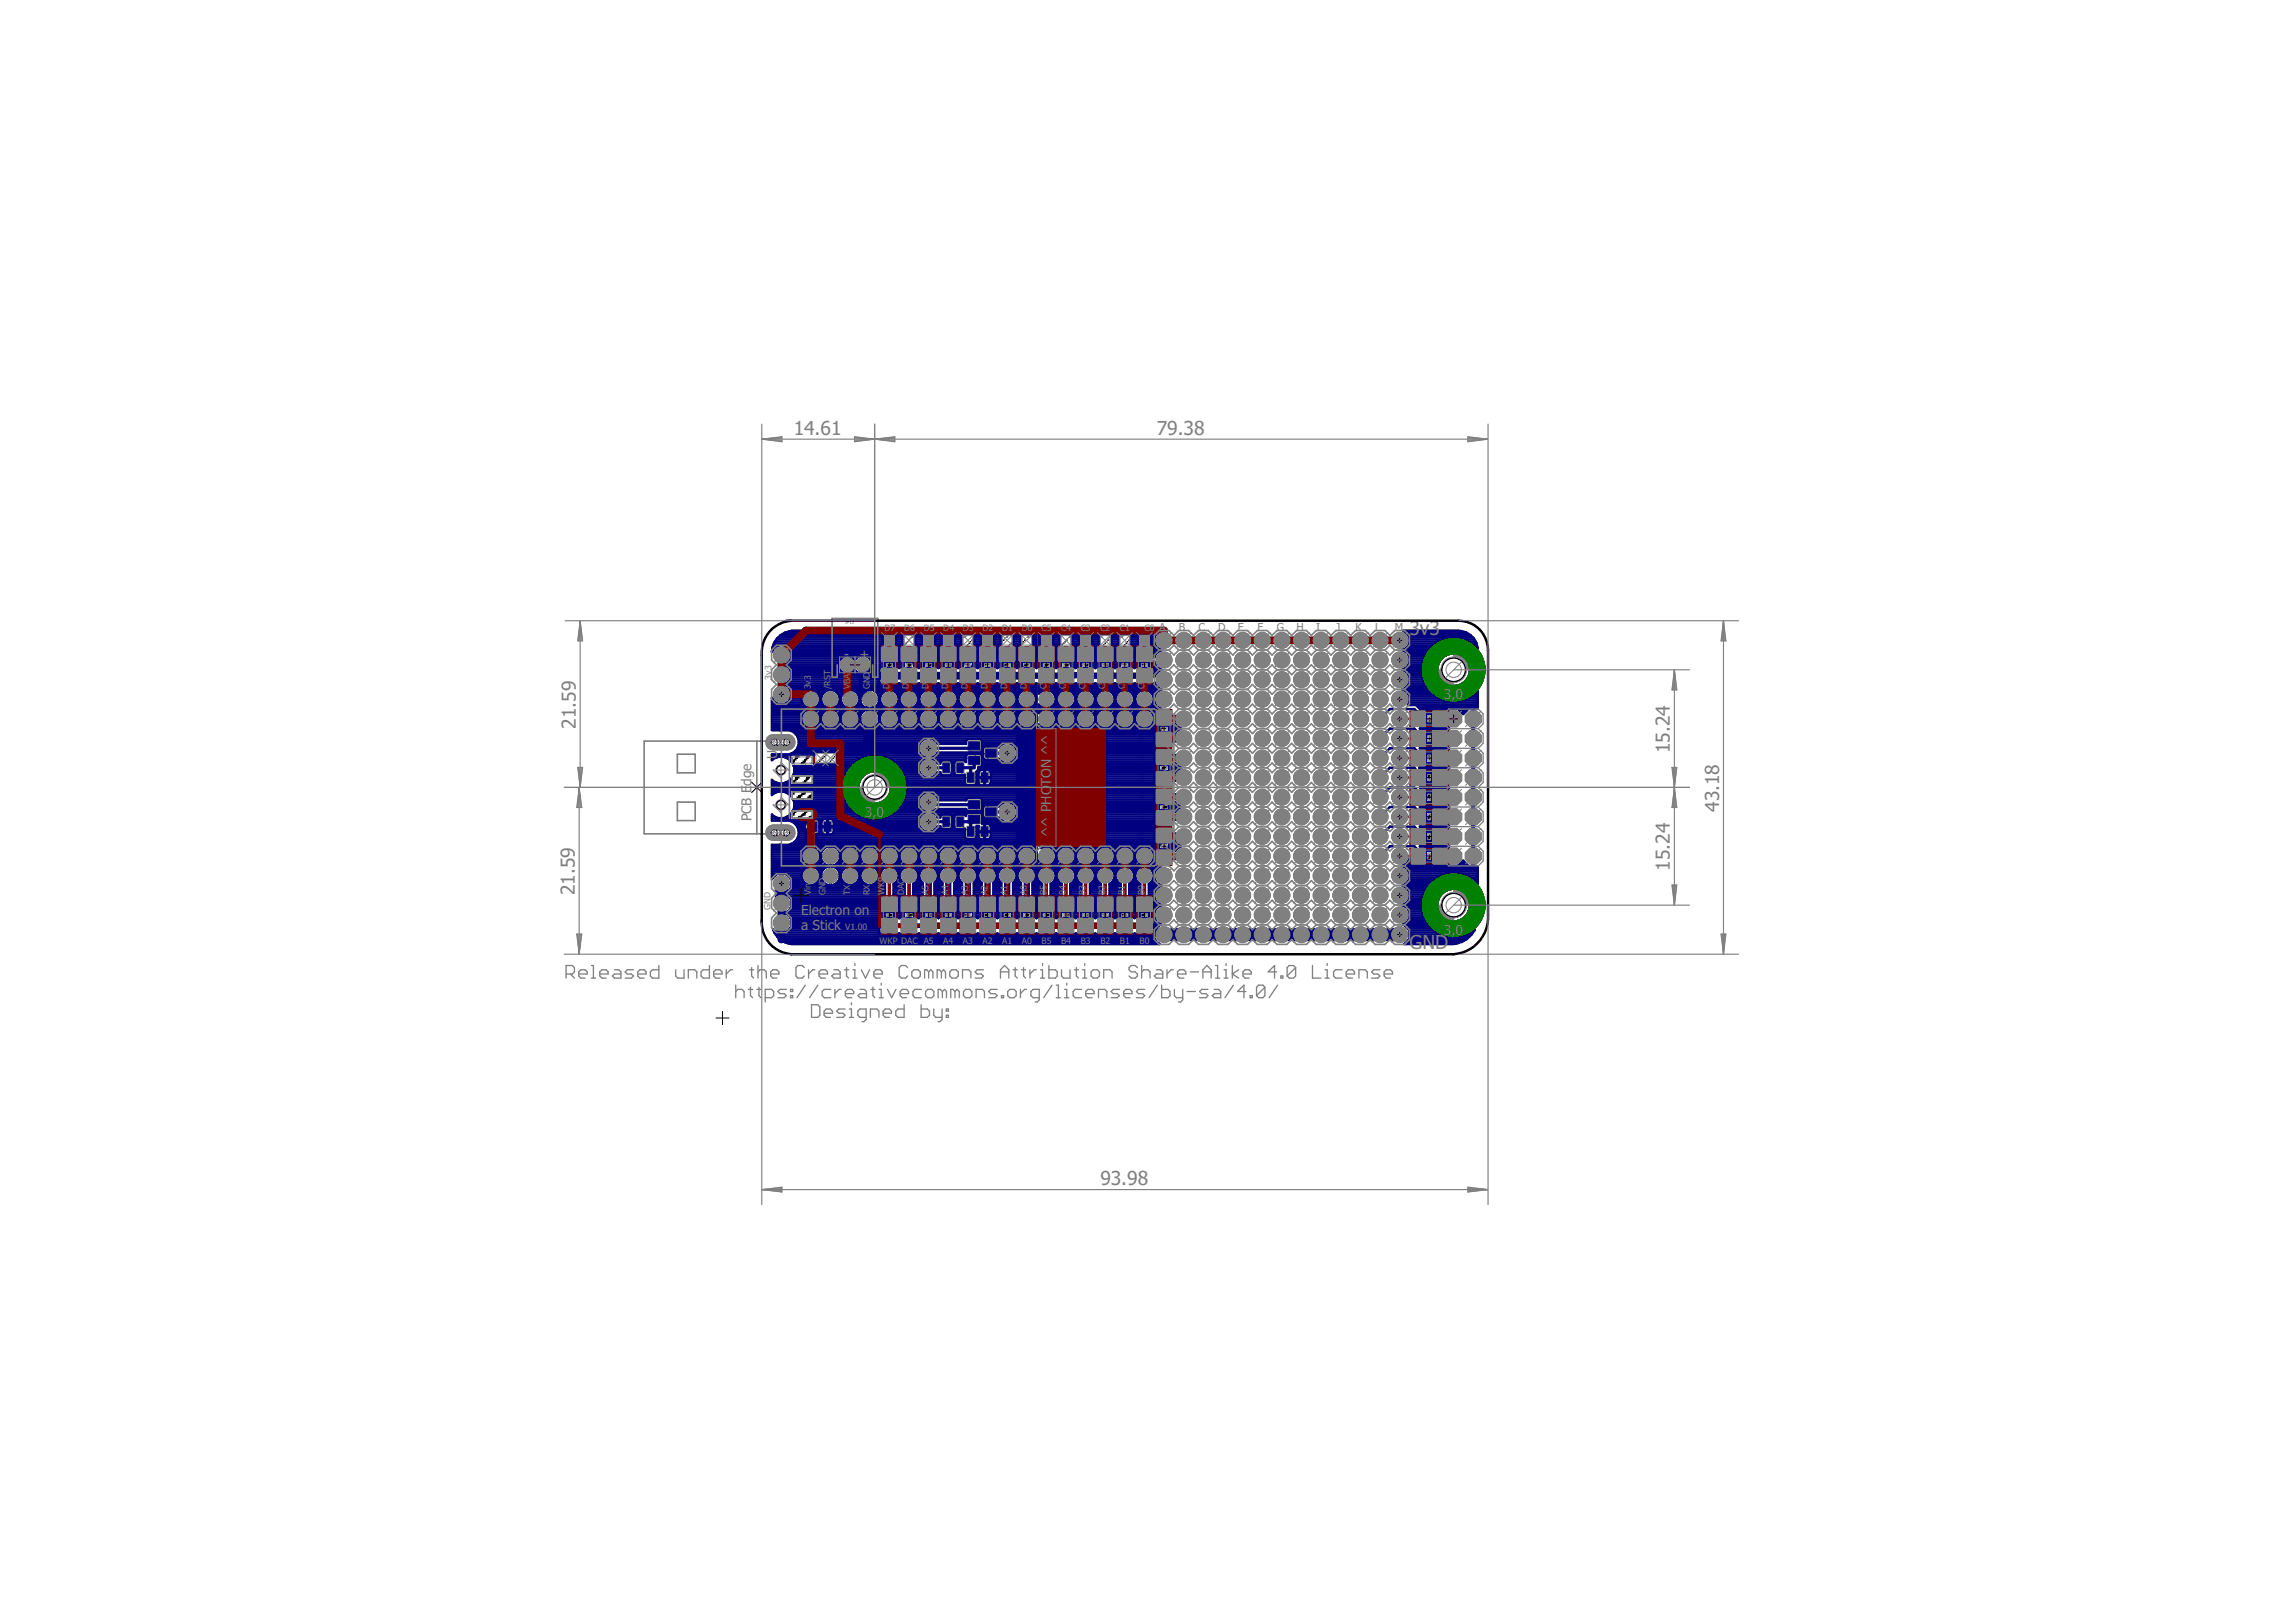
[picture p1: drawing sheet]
<svg xmlns="http://www.w3.org/2000/svg" width="297mm" height="210mm" viewBox="0 0 297 210" stroke-linecap="round" stroke-linejoin="round" font-family="sans-serif">
<defs><g id="words">
<g font-size="2.5" fill="#808080">
<text x="102.7" y="56.3">14.61</text>
<text x="149.7" y="56.3">79.38</text>
<text x="182.3" y="82.2">3v3</text>
<text x="74.5" y="94.3" transform="rotate(-90 74.5 94.3)">21.59</text>
<text x="216.1" y="97.5" transform="rotate(-90 216.1 97.5)">15.24</text>
<text x="222.4" y="105.1" transform="rotate(-90 222.4 105.1)">43.18</text>
<text x="216.1" y="112.7" transform="rotate(-90 216.1 112.7)">15.24</text>
<text x="74.4" y="115.9" transform="rotate(-90 74.4 115.9)">21.59</text>
<text x="182.3" y="122.9">GND</text>
<text x="142.4" y="153.4">93.98</text>
</g>
<g font-size="1.8" fill="#808080">
<text x="109.2" y="85.3">-</text>
<text x="111.2" y="85.3">+</text>
<text x="186.8" y="90.5">3,0</text>
<text x="97.2" y="101.7" transform="rotate(-90 97.2 101.7)">dge</text>
<text x="100.5" y="98.2" transform="rotate(-90 100.5 98.2)">U</text>
<text x="100.5" y="97" transform="rotate(-90 100.5 97)">$1</text>
<text x="136" y="101.7" transform="rotate(-90 136 101.7)">TON ^^</text>
<text x="151.9" y="97.1" transform="rotate(-90 151.9 97.1)">^^</text>
<text x="97.2" y="106.3" transform="rotate(-90 97.2 106.3)">PCB E</text>
<text x="111.9" y="105.7">3,0</text>
<text x="151.9" y="104.3" transform="rotate(-90 151.9 104.3)">ECTRON</text>
<text x="136" y="108.3" transform="rotate(-90 136 108.3)">^^ PHO</text>
<text x="151.9" y="110.2" transform="rotate(-90 151.9 110.2)">^^ ELL</text>
<text x="103.6" y="118.4">Electron on</text>
<text x="103.6" y="120.3">a Stick</text>
<text x="186.8" y="120.9">3,0</text>
</g>
<g font-size="1.4" fill="#808080">
<text x="150" y="81.6">A</text>
<text x="152.5" y="81.6">B</text>
<text x="155" y="81.6">C</text>
<text x="157.6" y="81.6">D</text>
<text x="160.1" y="81.6">E</text>
<text x="162.7" y="81.6">F</text>
<text x="165.2" y="81.6">G</text>
<text x="167.7" y="81.6">H</text>
<text x="170.3" y="81.6">I</text>
<text x="172.8" y="81.6">J</text>
<text x="175.4" y="81.6">K</text>
<text x="177.9" y="81.6">L</text>
<text x="180.4" y="81.6">M</text>
</g>
<g font-size="1.1" fill="#808080">
<text x="114.4" y="81.6">D7</text>
<text x="117" y="81.6">D6</text>
<text x="119.5" y="81.6">D5</text>
<text x="122" y="81.6">D4</text>
<text x="124.6" y="81.6">D3</text>
<text x="127.1" y="81.6">D2</text>
<text x="129.7" y="81.6">D1</text>
<text x="132.2" y="81.6">D0</text>
<text x="134.7" y="81.6">C5</text>
<text x="137.3" y="81.6">C4</text>
<text x="139.8" y="81.6">C3</text>
<text x="142.4" y="81.6">C2</text>
<text x="144.9" y="81.6">C1</text>
<text x="148.1" y="81.6">C0</text>
<text x="99.8" y="87.9" transform="rotate(-90 99.8 87.9)">3v3</text>
<text x="104.9" y="89.2" transform="rotate(-90 104.9 89.2)">3</text>
<text x="104.9" y="88.6" transform="rotate(-90 104.9 88.6)">v</text>
<text x="104.9" y="88" transform="rotate(-90 104.9 88)">3</text>
<text x="107.4" y="89.2" transform="rotate(-90 107.4 89.2)">/</text>
<text x="107.4" y="88.8" transform="rotate(-90 107.4 88.8)">R</text>
<text x="107.4" y="88" transform="rotate(-90 107.4 88)">S</text>
<text x="107.4" y="87.4" transform="rotate(-90 107.4 87.4)">T</text>
<text x="110" y="89.2" transform="rotate(-90 110 89.2)">V</text>
<text x="110" y="88.5" transform="rotate(-90 110 88.5)">B</text>
<text x="110" y="87.9" transform="rotate(-90 110 87.9)">A</text>
<text x="110" y="87.2" transform="rotate(-90 110 87.2)">TT</text>
<text x="112.5" y="89.2" transform="rotate(-90 112.5 89.2)">G</text>
<text x="112.5" y="88.4" transform="rotate(-90 112.5 88.4)">N</text>
<text x="112.5" y="87.7" transform="rotate(-90 112.5 87.7)">D</text>
<text x="115.1" y="89.2" transform="rotate(-90 115.1 89.2)">D</text>
<text x="115.1" y="88.4" transform="rotate(-90 115.1 88.4)">7</text>
<text x="117.6" y="89.2" transform="rotate(-90 117.6 89.2)">D</text>
<text x="117.6" y="88.4" transform="rotate(-90 117.6 88.4)">6</text>
<text x="120.1" y="89.2" transform="rotate(-90 120.1 89.2)">D</text>
<text x="120.1" y="88.4" transform="rotate(-90 120.1 88.4)">5</text>
<text x="122.7" y="89.2" transform="rotate(-90 122.7 89.2)">D</text>
<text x="122.7" y="88.4" transform="rotate(-90 122.7 88.4)">4</text>
<text x="125.2" y="89.2" transform="rotate(-90 125.2 89.2)">D</text>
<text x="125.2" y="88.4" transform="rotate(-90 125.2 88.4)">3</text>
<text x="127.8" y="89.2" transform="rotate(-90 127.8 89.2)">D</text>
<text x="127.8" y="88.4" transform="rotate(-90 127.8 88.4)">2</text>
<text x="130.3" y="89.2" transform="rotate(-90 130.3 89.2)">D</text>
<text x="130.3" y="88.4" transform="rotate(-90 130.3 88.4)">1</text>
<text x="132.8" y="89.2" transform="rotate(-90 132.8 89.2)">D</text>
<text x="132.8" y="88.4" transform="rotate(-90 132.8 88.4)">0</text>
<text x="135.4" y="89.2" transform="rotate(-90 135.4 89.2)">C</text>
<text x="135.4" y="88.5" transform="rotate(-90 135.4 88.5)">5</text>
<text x="137.9" y="89.2" transform="rotate(-90 137.9 89.2)">C</text>
<text x="137.9" y="88.5" transform="rotate(-90 137.9 88.5)">4</text>
<text x="140.4" y="89.2" transform="rotate(-90 140.4 89.2)">C</text>
<text x="140.4" y="88.5" transform="rotate(-90 140.4 88.5)">3</text>
<text x="143" y="89.2" transform="rotate(-90 143 89.2)">C</text>
<text x="143" y="88.5" transform="rotate(-90 143 88.5)">2</text>
<text x="145.5" y="89.2" transform="rotate(-90 145.5 89.2)">C</text>
<text x="145.5" y="88.5" transform="rotate(-90 145.5 88.5)">1</text>
<text x="148.1" y="89.2" transform="rotate(-90 148.1 89.2)">C</text>
<text x="148.1" y="88.5" transform="rotate(-90 148.1 88.5)">0</text>
<text x="148.1" y="102.1" transform="rotate(-90 148.1 102.1)">k</text>
<text x="99.7" y="117.8" transform="rotate(-90 99.7 117.8)">GND</text>
<text x="104.9" y="115.9" transform="rotate(-90 104.9 115.9)">V</text>
<text x="104.9" y="115.2" transform="rotate(-90 104.9 115.2)">i</text>
<text x="104.9" y="114.9" transform="rotate(-90 104.9 114.9)">n</text>
<text x="106.8" y="115.9" transform="rotate(-90 106.8 115.9)">G</text>
<text x="106.8" y="115.1" transform="rotate(-90 106.8 115.1)">N</text>
<text x="106.8" y="114.3" transform="rotate(-90 106.8 114.3)">D</text>
<text x="110" y="115.9" transform="rotate(-90 110 115.9)">T</text>
<text x="110" y="115.2" transform="rotate(-90 110 115.2)">X</text>
<text x="112.5" y="115.9" transform="rotate(-90 112.5 115.9)">R</text>
<text x="112.5" y="115.1" transform="rotate(-90 112.5 115.1)">X</text>
<text x="114.4" y="115.9" transform="rotate(-90 114.4 115.9)">W</text>
<text x="114.4" y="114.8" transform="rotate(-90 114.4 114.8)">KP</text>
<text x="117" y="115.9" transform="rotate(-90 117 115.9)">DAC</text>
<text x="120.1" y="115.9" transform="rotate(-90 120.1 115.9)">A5</text>
<text x="122.7" y="115.9" transform="rotate(-90 122.7 115.9)">A4</text>
<text x="125.2" y="115.9" transform="rotate(-90 125.2 115.9)">A3</text>
<text x="127.8" y="115.9" transform="rotate(-90 127.8 115.9)">A2</text>
<text x="130.3" y="115.9" transform="rotate(-90 130.3 115.9)">A1</text>
<text x="132.8" y="115.9" transform="rotate(-90 132.8 115.9)">A0</text>
<text x="135.4" y="115.9" transform="rotate(-90 135.4 115.9)">B5</text>
<text x="137.9" y="115.9" transform="rotate(-90 137.9 115.9)">B4</text>
<text x="140.4" y="115.9" transform="rotate(-90 140.4 115.9)">B3</text>
<text x="143" y="115.9" transform="rotate(-90 143 115.9)">B2</text>
<text x="145.5" y="115.9" transform="rotate(-90 145.5 115.9)">B1</text>
<text x="148.1" y="115.9" transform="rotate(-90 148.1 115.9)">B0</text>
<text x="109.3" y="120.3">V1.00</text>
<text x="113.8" y="122.2">WKP DAC A5</text>
<text x="122" y="122.2">A4</text>
<text x="124.6" y="122.2">A3</text>
<text x="127.1" y="122.2">A2</text>
<text x="129.7" y="122.2">A1</text>
<text x="132.2" y="122.2">A0</text>
<text x="134.7" y="122.2">B5</text>
<text x="137.3" y="122.2">B4</text>
<text x="139.8" y="122.2">B3</text>
<text x="142.4" y="122.2">B2</text>
<text x="144.9" y="122.2">B1</text>
<text x="147.4" y="122.2">B0</text>
</g>
<g font-size="1.1" fill="#800000">
<text x="143" y="101.8" transform="rotate(-90 143 101.8)">e</text>
<text x="143" y="101.2" transform="rotate(-90 143 101.2)">p</text>
<text x="143" y="100.6" transform="rotate(-90 143 100.6)">o</text>
<text x="143" y="100" transform="rotate(-90 143 100)">u</text>
<text x="143" y="99.4" transform="rotate(-90 143 99.4)">t</text>
<text x="143" y="107" transform="rotate(-90 143 107)">P</text>
<text x="143" y="106.3" transform="rotate(-90 143 106.3)">h</text>
<text x="143" y="105.7" transform="rotate(-90 143 105.7)">o</text>
<text x="143" y="105.1" transform="rotate(-90 143 105.1)">t</text>
<text x="143" y="104.7" transform="rotate(-90 143 104.7)">o</text>
<text x="143" y="104.1" transform="rotate(-90 143 104.1)">n</text>
<text x="143" y="103.1" transform="rotate(-90 143 103.1)">K</text>
<text x="143" y="102.4" transform="rotate(-90 143 102.4)">e</text>
</g>
<text font-size=".6" fill="#808080" x="109.3" y="80.8">JP12</text>
</g></defs>
<g fill="none" stroke="#000" stroke-width=".13">
<path d="M114.8 86h.5M115.1 85.8v.5M117.3 86h.6M117.6 85.8v.5M119.9 86h.5M120.1 85.8v.5M122.4 86h.5M122.7 85.8v.5M123.1 99.4h.5M123.3 99.1v.5M125 86h.5M125.2 85.8v.5"/>
<path d="M126.8 97.5h.6M127.1 97.2v.6M127.5 86h.5M127.8 85.8v.5M130 86h.6M130.3 85.8v.5M132.6 86h.5M132.8 85.8v.5M135.1 86h.5M135.4 85.8v.5M137.6 86h.6M137.9 85.8v.5"/>
<path d="M140.2 86h.5M140.4 85.8v.5M142.7 86h.5M143 85.8v.5M145.3 86h.5M145.5 85.8v.5M147.8 86h.5M148.1 85.8v.5M150.3 99.4h.6M150.3 94.3h.6M150.6 94v.6M150.6 99.1v.5"/>
<path d="M184.6 98.1h.5M184.6 95.6h.5M184.6 93h.5M184.9 92.8v.5M184.9 95.3v.5M184.9 97.9v.5M105.9 107h.5M106.2 106.7v.5M114.8 118.4h.5M115.1 118.2v.5M117.3 118.4h.6M117.6 118.2v.5"/>
<path d="M119.9 118.4h.5M120.1 118.2v.5M122.4 118.4h.5M122.7 118.2v.5M123.1 106.3h.5M123.3 106.1v.5M125 118.4h.5M125.2 118.2v.5M126.2 100.6h.5M126.2 107.6h.5M126.5 100.4v.5M126.5 107.4v.5"/>
<path d="M126.8 105.1h.6M127.1 104.8v.6M127.5 118.4h.5M127.8 118.2v.5M130 118.4h.6M130.3 118.2v.5M132.6 118.4h.5M132.8 118.2v.5M135.1 118.4h.5M135.4 118.2v.5M137.6 118.4h.6M137.9 118.2v.5"/>
<path d="M140.2 118.4h.5M140.4 118.2v.5M142.7 118.4h.5M143 118.2v.5M145.3 118.4h.5M145.5 118.2v.5M147.8 118.4h.5M148.1 118.2v.5M150.3 109.5h.6M150.3 104.4h.6M150.6 104.2v.5M150.6 109.3v.5"/>
<path d="M184.6 100.6h.5M184.6 110.8h.5M184.6 108.2h.5M184.6 105.7h.5M184.6 103.2h.5M184.9 100.4v.5M184.9 102.9v.5M184.9 105.5v.5M184.9 108v.5M184.9 110.5v.5"/>
</g>
<g fill="#808080" stroke="#808080" stroke-width=".13">
<path d="M106.7 106.3h.5v1.3h-.5z"/>
<path d="M105.2 106.3h.5v1.3h-.5z"/>
<path d="M127.8 97.2h.6v.5h-.6z"/>
<path d="M125.8 96.3h.6v.5h-.6z"/>
<path d="M125.8 98.2h.6v.4h-.6z"/>
<path d="M127.8 104.8h.6v.5h-.6z"/>
<path d="M125.8 103.9h.6v.5h-.6z"/>
<path d="M125.8 105.8h.6v.5h-.6z"/>
<path d="M114.2 84.3h1.7v.8h-1.7z"/>
<path d="M114.2 87h1.7v.7h-1.7z"/>
<path d="M116.8 84.3h1.6v.8h-1.6z"/>
<path d="M116.8 87h1.6v.7h-1.6z"/>
<path d="M119.3 84.3h1.7v.8h-1.7z"/>
<path d="M119.3 87h1.7v.7h-1.7z"/>
<path d="M121.8 84.3h1.7v.8h-1.7z"/>
<path d="M121.8 87h1.7v.7h-1.7z"/>
<path d="M124.4 84.3h1.7v.8h-1.7z"/>
<path d="M124.4 87h1.7v.7h-1.7z"/>
<path d="M126.9 84.3h1.7v.8h-1.7z"/>
<path d="M126.9 87h1.7v.7h-1.7z"/>
<path d="M129.5 84.3h1.6v.8h-1.6z"/>
<path d="M129.5 87h1.6v.7h-1.6z"/>
<path d="M132 84.3h1.7v.8h-1.7z"/>
<path d="M132 87h1.7v.7h-1.7z"/>
<path d="M119.3 119.4h1.7v.7h-1.7z"/>
<path d="M119.3 116.7h1.7v.8h-1.7z"/>
<path d="M121.8 119.4h1.7v.7h-1.7z"/>
<path d="M121.8 116.7h1.7v.8h-1.7z"/>
<path d="M124.4 119.4h1.7v.7h-1.7z"/>
<path d="M124.4 116.7h1.7v.8h-1.7z"/>
<path d="M126.9 119.4h1.7v.7h-1.7z"/>
<path d="M126.9 116.7h1.7v.8h-1.7z"/>
<path d="M129.5 119.4h1.6v.7h-1.6z"/>
<path d="M129.5 116.7h1.6v.8h-1.6z"/>
<path d="M132 119.4h1.7v.7h-1.7z"/>
<path d="M132 116.7h1.7v.8h-1.7z"/>
<path d="M142.1 119.4h1.7v.7h-1.7z"/>
<path d="M142.1 116.7h1.7v.8h-1.7z"/>
<path d="M185.8 109.9h.8v1.7h-.8z"/>
<path d="M183.2 109.9h.7v1.7h-.7z"/>
<path d="M149.8 107.8h1.6v.8h-1.6z"/>
<path d="M149.8 110.5h1.6v.7h-1.6z"/>
<path d="M185.8 107.4h.8v1.7h-.8z"/>
<path d="M183.2 107.4h.7v1.7h-.7z"/>
<path d="M185.8 104.9h.8v1.7h-.8z"/>
<path d="M183.2 104.9h.7v1.7h-.7z"/>
<path d="M149.8 102.7h1.6v.8h-1.6z"/>
<path d="M149.8 105.4h1.6v.8h-1.6z"/>
<path d="M185.8 102.3h.8v1.7h-.8z"/>
<path d="M183.2 102.3h.7v1.7h-.7z"/>
<path d="M185.8 99.8h.8v1.7h-.8z"/>
<path d="M183.2 99.8h.7v1.7h-.7z"/>
<path d="M149.8 97.7h1.6v.7h-1.6z"/>
<path d="M149.8 100.3h1.6v.8h-1.6z"/>
<path d="M185.8 97.3h.8v1.7h-.8z"/>
<path d="M183.2 97.2h.7v1.7h-.7z"/>
<path d="M185.8 94.7h.8v1.7h-.8z"/>
<path d="M183.2 94.7h.7v1.7h-.7z"/>
<path d="M149.8 92.6h1.6v.7h-1.6z"/>
<path d="M149.8 95.2h1.6v.8h-1.6z"/>
<path d="M185.8 92.2h.8v1.7h-.8z"/>
<path d="M183.2 92.2h.7v1.7h-.7z"/>
<path d="M134.5 119.4h1.7v.7h-1.7z"/>
<path d="M134.5 116.7h1.7v.8h-1.7z"/>
<path d="M137.1 119.4h1.6v.7h-1.6z"/>
<path d="M137.1 116.7h1.6v.8h-1.6z"/>
<path d="M139.6 119.4h1.7v.7h-1.7z"/>
<path d="M139.6 116.7h1.7v.8h-1.7z"/>
<path d="M144.7 119.4h1.7v.7h-1.7z"/>
<path d="M144.7 116.7h1.7v.8h-1.7z"/>
<path d="M147.2 119.4h1.7v.7h-1.7z"/>
<path d="M147.2 116.7h1.7v.8h-1.7z"/>
<path d="M134.5 84.3h1.7v.8h-1.7z"/>
<path d="M134.5 87h1.7v.7h-1.7z"/>
<path d="M137.1 84.3h1.6v.8h-1.6z"/>
<path d="M137.1 87h1.6v.7h-1.6z"/>
<path d="M139.6 84.3h1.7v.8h-1.7z"/>
<path d="M139.6 87h1.7v.7h-1.7z"/>
<path d="M142.1 84.3h1.7v.8h-1.7z"/>
<path d="M142.1 87h1.7v.7h-1.7z"/>
<path d="M144.7 84.3h1.7v.8h-1.7z"/>
<path d="M144.7 87h1.7v.7h-1.7z"/>
<path d="M147.2 84.3h1.7v.8h-1.7z"/>
<path d="M147.2 87h1.7v.7h-1.7z"/>
<path d="M116.8 119.4h1.6v.7h-1.6z"/>
<path d="M116.8 116.7h1.6v.8h-1.6z"/>
<path d="M114.2 119.4h1.7v.7h-1.7z"/>
<path d="M114.2 116.7h1.7v.8h-1.7z"/>
<path d="M114.7 85.9h.8v.3h-.8z"/>
<path d="M117.2 85.9h.8v.3h-.8z"/>
<path d="M119.7 85.9h.8v.3h-.8z"/>
<path d="M122.3 85.9h.8v.3h-.8z"/>
<path d="M124.8 85.9h.8v.3h-.8z"/>
<path d="M127.4 85.9h.8v.3h-.8z"/>
<path d="M129.9 85.9h.8v.3h-.8z"/>
<path d="M132.4 85.9h.8v.3h-.8z"/>
<path d="M119.7 118.2h.8v.4h-.8z"/>
<path d="M122.3 118.2h.8v.4h-.8z"/>
<path d="M124.8 118.2h.8v.4h-.8z"/>
<path d="M127.4 118.2h.8v.4h-.8z"/>
<path d="M129.9 118.2h.8v.4h-.8z"/>
<path d="M132.4 118.2h.8v.4h-.8z"/>
<path d="M142.6 118.2h.8v.4h-.8z"/>
<path d="M184.7 110.4h.4v.8h-.4z"/>
<path d="M150.2 109.3h.8v.4h-.8z"/>
<path d="M184.7 107.8h.4v.8h-.4z"/>
<path d="M184.7 105.3h.4v.8h-.4z"/>
<path d="M150.2 104.2h.8v.4h-.8z"/>
<path d="M184.7 102.8h.4v.8h-.4z"/>
<path d="M184.7 100.2h.4v.8h-.4z"/>
<path d="M150.2 99.2h.8v.3h-.8z"/>
<path d="M184.7 97.7h.4v.8h-.4z"/>
<path d="M184.7 95.2h.4v.8h-.4z"/>
<path d="M150.2 94.1h.8v.4h-.8z"/>
<path d="M184.7 92.6h.4v.8h-.4z"/>
<path d="M135 118.2h.8v.4h-.8z"/>
<path d="M137.5 118.2h.8v.4h-.8z"/>
<path d="M140 118.2h.8v.4h-.8z"/>
<path d="M145.1 118.2h.8v.4h-.8z"/>
<path d="M147.7 118.2h.8v.4h-.8z"/>
<path d="M135 85.9h.8v.3h-.8z"/>
<path d="M137.5 85.9h.8v.3h-.8z"/>
<path d="M140 85.9h.8v.3h-.8z"/>
<path d="M142.6 85.9h.8v.3h-.8z"/>
<path d="M145.1 85.9h.8v.3h-.8z"/>
<path d="M147.7 85.9h.8v.3h-.8z"/>
<path d="M117.2 118.2h.8v.4h-.8z"/>
<path d="M114.7 118.2h.8v.4h-.8z"/>
<path d="M104.9 106.4h.8v1.2h-.8z"/>
<path d="M106.7 106.4h.8v1.2h-.8z"/>
<path d="M127.5 97h1.4v1h-1.4z"/>
<path d="M125.3 96h1.4v1h-1.4z"/>
<path d="M125.3 97.9h1.4v1h-1.4z"/>
<path d="M127.5 104.6h1.4v1h-1.4z"/>
<path d="M125.3 103.6h1.4v1h-1.4z"/>
<path d="M125.3 105.5h1.4v1h-1.4z"/>
<path d="M122 98.8h.8v1.1h-.8z"/>
<path d="M123.8 98.8h.8v1.1h-.8z"/>
<path d="M122 105.7h.8v1.2h-.8z"/>
<path d="M123.8 105.7h.8v1.2h-.8z"/>
<path d="M114.2 83.8h1.8v1.6h-1.8z"/>
<path d="M114.2 86.6h1.8v1.6h-1.8z"/>
<path d="M116.7 83.8h1.8v1.6h-1.8z"/>
<path d="M116.7 86.6h1.8v1.6h-1.8z"/>
<path d="M119.2 83.8h1.9v1.6h-1.9z"/>
<path d="M119.2 86.6h1.9v1.6h-1.9z"/>
<path d="M121.8 83.8h1.8v1.6h-1.8z"/>
<path d="M121.8 86.6h1.8v1.6h-1.8z"/>
<path d="M124.3 83.8h1.8v1.6h-1.8z"/>
<path d="M124.3 86.6h1.8v1.6h-1.8z"/>
<path d="M126.9 83.8h1.8v1.6h-1.8z"/>
<path d="M126.9 86.6h1.8v1.6h-1.8z"/>
<path d="M129.4 83.8h1.8v1.6h-1.8z"/>
<path d="M129.4 86.6h1.8v1.6h-1.8z"/>
<path d="M131.9 83.8h1.9v1.6h-1.9z"/>
<path d="M131.9 86.6h1.9v1.6h-1.9z"/>
<path d="M119.2 119h1.9v1.6h-1.9z"/>
<path d="M119.2 116.2h1.9v1.6h-1.9z"/>
<path d="M121.8 119h1.8v1.6h-1.8z"/>
<path d="M121.8 116.2h1.8v1.6h-1.8z"/>
<path d="M124.3 119h1.8v1.6h-1.8z"/>
<path d="M124.3 116.2h1.8v1.6h-1.8z"/>
<path d="M126.9 119h1.8v1.6h-1.8z"/>
<path d="M126.9 116.2h1.8v1.6h-1.8z"/>
<path d="M129.4 119h1.8v1.6h-1.8z"/>
<path d="M129.4 116.2h1.8v1.6h-1.8z"/>
<path d="M131.9 119h1.9v1.6h-1.9z"/>
<path d="M131.9 116.2h1.9v1.6h-1.9z"/>
<path d="M142.1 119h1.8v1.6h-1.8z"/>
<path d="M142.1 116.2h1.8v1.6h-1.8z"/>
<path d="M127 100h.8v1.2h-.8z"/>
<path d="M125.2 100h.8v1.2h-.8z"/>
<path d="M127 107h.8v1.2h-.8z"/>
<path d="M125.2 107h.8v1.2h-.8z"/>
<path d="M185.5 109.9h1.6v1.8h-1.6z"/>
<path d="M182.7 109.9h1.6v1.8h-1.6z"/>
<path d="M149.7 107.3h1.8v1.6h-1.8z"/>
<path d="M149.7 110.1h1.8v1.6h-1.8z"/>
<path d="M185.5 107.4h1.6v1.7h-1.6z"/>
<path d="M182.7 107.4h1.6v1.7h-1.6z"/>
<path d="M185.5 104.8h1.6v1.8h-1.6z"/>
<path d="M182.7 104.8h1.6v1.8h-1.6z"/>
<path d="M149.7 102.2h1.8v1.6h-1.8z"/>
<path d="M149.7 105h1.8v1.6h-1.8z"/>
<path d="M185.5 102.3h1.6v1.8h-1.6z"/>
<path d="M182.7 102.3h1.6v1.8h-1.6z"/>
<path d="M185.5 99.7h1.6v1.8h-1.6z"/>
<path d="M182.7 99.7h1.6v1.8h-1.6z"/>
<path d="M149.7 97.2h1.8v1.6h-1.8z"/>
<path d="M149.7 100h1.8v1.6h-1.8z"/>
<path d="M185.5 97.2h1.6v1.8h-1.6z"/>
<path d="M182.7 97.2h1.6v1.8h-1.6z"/>
<path d="M185.5 94.7h1.6v1.8h-1.6z"/>
<path d="M182.7 94.7h1.6v1.8h-1.6z"/>
<path d="M149.7 92.1h1.8v1.6h-1.8z"/>
<path d="M149.7 94.9h1.8v1.6h-1.8z"/>
<path d="M185.5 92.1h1.6v1.8h-1.6z"/>
<path d="M182.7 92.1h1.6v1.8h-1.6z"/>
<path d="M134.5 119h1.8v1.6h-1.8z"/>
<path d="M134.5 116.2h1.8v1.6h-1.8z"/>
<path d="M137 119h1.8v1.6h-1.8z"/>
<path d="M137 116.2h1.8v1.6h-1.8z"/>
<path d="M139.5 119h1.9v1.6h-1.9z"/>
<path d="M139.5 116.2h1.9v1.6h-1.9z"/>
<path d="M144.6 119h1.8v1.6h-1.8z"/>
<path d="M144.6 116.2h1.8v1.6h-1.8z"/>
<path d="M147.2 119h1.8v1.6h-1.8z"/>
<path d="M147.2 116.2h1.8v1.6h-1.8z"/>
<path d="M134.5 83.8h1.8v1.6h-1.8z"/>
<path d="M134.5 86.6h1.8v1.6h-1.8z"/>
<path d="M137 83.8h1.8v1.6h-1.8z"/>
<path d="M137 86.6h1.8v1.6h-1.8z"/>
<path d="M139.5 83.8h1.9v1.6h-1.9z"/>
<path d="M139.5 86.6h1.9v1.6h-1.9z"/>
<path d="M142.1 83.8h1.8v1.6h-1.8z"/>
<path d="M142.1 86.6h1.8v1.6h-1.8z"/>
<path d="M144.6 83.8h1.8v1.6h-1.8z"/>
<path d="M144.6 86.6h1.8v1.6h-1.8z"/>
<path d="M147.2 83.8h1.8v1.6h-1.8z"/>
<path d="M147.2 86.6h1.8v1.6h-1.8z"/>
<path d="M116.7 119h1.8v1.6h-1.8z"/>
<path d="M116.7 116.2h1.8v1.6h-1.8z"/>
<path d="M114.2 119h1.8v1.6h-1.8z"/>
<path d="M114.2 116.2h1.8v1.6h-1.8z"/>
<path d="M104.8 106.3h1v1.4h-1z"/>
<path d="M106.6 106.3h1v1.4h-1z"/>
<path d="M99.3 95.4l.2-.2 .4-.1h2.1a1 1 0 0 1 .9 1 1 1 0 0 1-.9 .9h-2.1a1.01 1.01 0 0 1-.6-1.6z"/>
<path d="M99.3 107.1l.2-.1 .4-.2h2.1a1 1 0 0 1 .9 1 1 1 0 0 1-.9 1h-2.1a1.01 1.01 0 0 1-.6-1.7z"/>
<path d="M127.4 96.9h1.6v1.2h-1.6z"/>
<path d="M125.2 95.9h1.6v1.2h-1.6z"/>
<path d="M125.2 97.8h1.6v1.2h-1.6z"/>
<path d="M127.4 104.5h1.6v1.2h-1.6z"/>
<path d="M125.2 103.5h1.6v1.2h-1.6z"/>
<path d="M125.2 105.4h1.6v1.2h-1.6z"/>
<path d="M121.9 98.7h1v1.4h-1z"/>
<path d="M123.7 98.7h1v1.4h-1z"/>
<path d="M121.9 105.6h1v1.4h-1z"/>
<path d="M123.7 105.6h1v1.4h-1z"/>
<path d="M114.1 83.7h2v1.9h-2z"/>
<path d="M114.1 86.5h2v1.8h-2z"/>
<path d="M116.6 83.7h2v1.9h-2z"/>
<path d="M116.6 86.5h2v1.8h-2z"/>
<path d="M119.1 83.7h2v1.9h-2z"/>
<path d="M119.1 86.5h2v1.8h-2z"/>
<path d="M121.7 83.7h2v1.9h-2z"/>
<path d="M121.7 86.5h2v1.8h-2z"/>
<path d="M124.2 83.7h2v1.9h-2z"/>
<path d="M124.2 86.5h2v1.8h-2z"/>
<path d="M126.8 83.7h2v1.9h-2z"/>
<path d="M126.8 86.5h2v1.8h-2z"/>
<path d="M129.3 83.7h2v1.9h-2z"/>
<path d="M129.3 86.5h2v1.8h-2z"/>
<path d="M131.8 83.7h2v1.9h-2z"/>
<path d="M131.8 86.5h2v1.8h-2z"/>
<path d="M119.1 118.9h2v1.8h-2z"/>
<path d="M119.1 116.1h2v1.8h-2z"/>
<path d="M121.7 118.9h2v1.8h-2z"/>
<path d="M121.7 116.1h2v1.8h-2z"/>
<path d="M124.2 118.9h2v1.8h-2z"/>
<path d="M124.2 116.1h2v1.8h-2z"/>
<path d="M126.8 118.9h2v1.8h-2z"/>
<path d="M126.8 116.1h2v1.8h-2z"/>
<path d="M129.3 118.9h2v1.8h-2z"/>
<path d="M129.3 116.1h2v1.8h-2z"/>
<path d="M131.8 118.9h2v1.8h-2z"/>
<path d="M131.8 116.1h2v1.8h-2z"/>
<path d="M142 118.9h2v1.8h-2z"/>
<path d="M142 116.1h2v1.8h-2z"/>
<path d="M126.9 99.9h1v1.4h-1z"/>
<path d="M125.1 99.9h1v1.4h-1z"/>
<path d="M126.9 106.9h1v1.4h-1z"/>
<path d="M125.1 106.9h1v1.4h-1z"/>
<path d="M185.4 109.8h1.8v2h-1.8z"/>
<path d="M182.6 109.8h1.8v2h-1.8z"/>
<path d="M149.6 107.2h2v1.8h-2z"/>
<path d="M149.6 110h2v1.8h-2z"/>
<path d="M185.4 107.3h1.8v1.9h-1.8z"/>
<path d="M182.6 107.3h1.8v1.9h-1.8z"/>
<path d="M185.4 104.7h1.8v2h-1.8z"/>
<path d="M182.6 104.7h1.8v2h-1.8z"/>
<path d="M149.6 102.1h2v1.8h-2z"/>
<path d="M149.6 104.9h2v1.8h-2z"/>
<path d="M185.4 102.2h1.8v2h-1.8z"/>
<path d="M182.6 102.2h1.8v2h-1.8z"/>
<path d="M185.4 99.6h1.8v2h-1.8z"/>
<path d="M182.6 99.6h1.8v2h-1.8z"/>
<path d="M149.6 97h2v1.9h-2z"/>
<path d="M149.6 99.9h2v1.8h-2z"/>
<path d="M185.4 97.1h1.8v2h-1.8z"/>
<path d="M182.6 97.1h1.8v2h-1.8z"/>
<path d="M185.4 94.6h1.8v2h-1.8z"/>
<path d="M182.6 94.6h1.8v2h-1.8z"/>
<path d="M149.6 92h2v1.8h-2z"/>
<path d="M149.6 94.8h2v1.8h-2z"/>
<path d="M185.4 92h1.8v2h-1.8z"/>
<path d="M182.6 92h1.8v2h-1.8z"/>
<path d="M134.4 118.9h2v1.8h-2z"/>
<path d="M134.4 116.1h2v1.8h-2z"/>
<path d="M136.9 118.9h2v1.8h-2z"/>
<path d="M136.9 116.1h2v1.8h-2z"/>
<path d="M139.4 118.9h2v1.8h-2z"/>
<path d="M139.4 116.1h2v1.8h-2z"/>
<path d="M144.5 118.9h2v1.8h-2z"/>
<path d="M144.5 116.1h2v1.8h-2z"/>
<path d="M147.1 118.9h2v1.8h-2z"/>
<path d="M147.1 116.1h2v1.8h-2z"/>
<path d="M134.4 83.7h2v1.9h-2z"/>
<path d="M134.4 86.5h2v1.8h-2z"/>
<path d="M136.9 83.7h2v1.9h-2z"/>
<path d="M136.9 86.5h2v1.8h-2z"/>
<path d="M139.4 83.7h2v1.9h-2z"/>
<path d="M139.4 86.5h2v1.8h-2z"/>
<path d="M142 83.7h2v1.9h-2z"/>
<path d="M142 86.5h2v1.8h-2z"/>
<path d="M144.5 83.7h2v1.9h-2z"/>
<path d="M144.5 86.5h2v1.8h-2z"/>
<path d="M147.1 83.7h2v1.9h-2z"/>
<path d="M147.1 86.5h2v1.8h-2z"/>
<path d="M116.6 118.9h2v1.8h-2z"/>
<path d="M116.6 116.1h2v1.8h-2z"/>
<path d="M114.1 118.9h2v1.8h-2z"/>
<path d="M114.1 116.1h2v1.8h-2z"/>
<path d="M105.6 97.5h1.2v1.2h-1.2z"/>
<path d="M106.8 97.5h1.3v1.2h-1.3z"/>
<path d="M114.4 82.3h1.3v1.2h-1.3z"/>
<path d="M132.2 82.3h1.3v1.2h-1.3z"/>
<path d="M129.7 82.3h1.2v1.2h-1.2z"/>
<path d="M127.1 82.3h1.3v1.2h-1.3z"/>
<path d="M124.6 82.3h1.2v1.2h-1.2z"/>
<path d="M122.1 82.3h1.2v1.2h-1.2z"/>
<path d="M119.5 82.3h1.3v1.2h-1.3z"/>
<path d="M117 82.3h1.2v1.2h-1.2z"/>
<path d="M134.7 82.3h1.3v1.2h-1.3z"/>
<path d="M137.3 82.3h1.2v1.2h-1.2z"/>
<path d="M139.8 82.3h1.3v1.2h-1.3z"/>
<path d="M142.4 82.3h1.2v1.2h-1.2z"/>
<path d="M144.9 82.3h1.2v1.2h-1.2z"/>
<path d="M147.4 82.3h1.3v1.2h-1.3z"/>
<circle cx="188.1" cy="93" r="1.12"/>
<circle cx="190.6" cy="93" r="1.12"/>
<circle cx="188.1" cy="95.6" r="1.12"/>
<circle cx="190.6" cy="95.6" r="1.12"/>
<circle cx="188.1" cy="98.1" r="1.12"/>
<circle cx="190.6" cy="98.1" r="1.12"/>
<circle cx="188.1" cy="100.6" r="1.12"/>
<circle cx="190.6" cy="100.6" r="1.12"/>
<circle cx="188.1" cy="103.2" r="1.12"/>
<circle cx="190.6" cy="103.2" r="1.12"/>
<circle cx="188.1" cy="105.7" r="1.12"/>
<circle cx="190.6" cy="105.7" r="1.12"/>
<circle cx="188.1" cy="108.2" r="1.12"/>
<circle cx="190.6" cy="108.2" r="1.12"/>
<circle cx="188.1" cy="110.8" r="1.12"/>
<circle cx="190.6" cy="110.8" r="1.12"/>
</g>
<path d="M123 100h.6M123 98.8h.6M126.4 96h1.4v2.9h-1.4zM105.9 107.6h.6M105.9 106.4h.6M123 107h.6M123 105.7h.6M126.2 100h.6M126.2 101.2h.6M126.2 107h.6M126.2 108.2h.6M126.4 103.7h1.4v2.8h-1.4z" fill="none" stroke="#808080" stroke-width=".17"/>
<g fill="none" stroke="#808080" stroke-width=".13">
<path d="M114.3 85.1v1.9M115.8 85.1v1.9M116.8 85.1v1.9M118.4 85.1v1.9M119.4 85.1v1.9M120.9 85.1v1.9M121.9 85.1v1.9M123.5 85.1v1.9M124.4 85.1v1.9M126 85.1v1.9M127 85.1v1.9M128.5 85.1v1.9"/>
<path d="M129.5 85.1v1.9M131.1 85.1v1.9M132 85.1v1.9M133.6 85.1v1.9M134.6 85.1v1.9M136.2 85.1v1.9M137.1 85.1v1.9M138.7 85.1v1.9M139.7 85.1v1.9M141.2 85.1v1.9M142.2 85.1v1.9M143.8 85.1v1.9"/>
<path d="M144.7 85.1v1.9M146.3 85.1v1.9M147.3 85.1v1.9M148.8 85.1v1.9M149.8 93.3v1.9M149.8 98.4v1.9M151.4 93.3v1.9M151.4 98.4v1.9M183.9 99.8h1.9M183.9 97.3h1.9M183.9 98.9h1.9M183.9 94.8h1.9"/>
<path d="M183.9 96.4h1.9M183.9 92.2h1.9M183.9 93.8h1.9M114.3 117.4v2M115.8 117.4v2M116.8 117.4v2M118.4 117.4v2M119.4 117.4v2M120.9 117.4v2M121.9 117.4v2M123.5 117.4v2M124.4 117.4v2"/>
<path d="M126 117.4v2M127 117.4v2M128.5 117.4v2M129.5 117.4v2M131.1 117.4v2M132 117.4v2M133.6 117.4v2M134.6 117.4v2M136.2 117.4v2M137.1 117.4v2M138.7 117.4v2M139.7 117.4v2"/>
<path d="M141.2 117.4v2M142.2 117.4v2M143.8 117.4v2M144.7 117.4v2M146.3 117.4v2M147.3 117.4v2M148.8 117.4v2M149.8 103.5v1.9M149.8 108.6v1.9M151.4 103.5v1.9M151.4 108.6v1.9M183.9 110h1.9"/>
<path d="M183.9 111.6h1.9M183.9 107.5h1.9M183.9 109h1.9M183.9 104.9h1.9M183.9 106.5h1.9M183.9 102.4h1.9M183.9 104h1.9M183.9 101.4h1.9"/>
</g>
<path d="M106.2 107h.1" fill="none" stroke="#808080" stroke-width=".57"/>
<g fill="#808080" stroke="#808080" stroke-width=".13">
<circle cx="181.1" cy="87.9" r="1.04"/>
<circle cx="178.5" cy="87.9" r="1.04"/>
<circle cx="176" cy="87.9" r="1.04"/>
<circle cx="173.5" cy="87.9" r="1.04"/>
<circle cx="170.9" cy="87.9" r="1.04"/>
<circle cx="168.4" cy="87.9" r="1.04"/>
<circle cx="165.8" cy="87.9" r="1.04"/>
<circle cx="163.3" cy="87.9" r="1.04"/>
<circle cx="160.8" cy="87.9" r="1.04"/>
<circle cx="158.2" cy="87.9" r="1.04"/>
<circle cx="155.7" cy="87.9" r="1.04"/>
<circle cx="153.1" cy="87.9" r="1.04"/>
<circle cx="150.6" cy="87.9" r="1.04"/>
<circle cx="181.1" cy="90.5" r="1.04"/>
<circle cx="178.5" cy="90.5" r="1.04"/>
<circle cx="176" cy="90.5" r="1.04"/>
<circle cx="173.5" cy="90.5" r="1.04"/>
<circle cx="170.9" cy="90.5" r="1.04"/>
<circle cx="168.4" cy="90.5" r="1.04"/>
<circle cx="165.8" cy="90.5" r="1.04"/>
<circle cx="163.3" cy="90.5" r="1.04"/>
<circle cx="160.8" cy="90.5" r="1.04"/>
<circle cx="158.2" cy="90.5" r="1.04"/>
<circle cx="155.7" cy="90.5" r="1.04"/>
<circle cx="153.1" cy="90.5" r="1.04"/>
<circle cx="150.6" cy="90.5" r="1.04"/>
<circle cx="181.1" cy="113.3" r="1.04"/>
<circle cx="178.5" cy="113.3" r="1.04"/>
<circle cx="176" cy="113.3" r="1.04"/>
<circle cx="173.5" cy="113.3" r="1.04"/>
<circle cx="170.9" cy="113.3" r="1.04"/>
<circle cx="168.4" cy="113.3" r="1.04"/>
<circle cx="165.8" cy="113.3" r="1.04"/>
<circle cx="163.3" cy="113.3" r="1.04"/>
<circle cx="160.8" cy="113.3" r="1.04"/>
<circle cx="158.2" cy="113.3" r="1.04"/>
<circle cx="155.7" cy="113.3" r="1.04"/>
<circle cx="153.1" cy="113.3" r="1.04"/>
<circle cx="150.6" cy="113.3" r="1.04"/>
<circle cx="181.1" cy="115.9" r="1.04"/>
<circle cx="178.5" cy="115.9" r="1.04"/>
<circle cx="176" cy="115.9" r="1.04"/>
<circle cx="173.5" cy="115.9" r="1.04"/>
<circle cx="170.9" cy="115.9" r="1.04"/>
<circle cx="168.4" cy="115.9" r="1.04"/>
<circle cx="165.8" cy="115.9" r="1.04"/>
<circle cx="163.3" cy="115.9" r="1.04"/>
<circle cx="160.8" cy="115.9" r="1.04"/>
<circle cx="158.2" cy="115.9" r="1.04"/>
<circle cx="155.7" cy="115.9" r="1.04"/>
<circle cx="153.1" cy="115.9" r="1.04"/>
<circle cx="150.6" cy="115.9" r="1.04"/>
<circle cx="101" cy="99.7" r=".66"/>
<circle cx="101" cy="104.2" r=".66"/>
<circle cx="101.4" cy="107.8" r=".51"/>
<circle cx="101.8" cy="107.8" r=".51"/>
<circle cx="100.6" cy="107.8" r=".51"/>
<circle cx="100.2" cy="107.8" r=".51"/>
<circle cx="101.4" cy="96.1" r=".51"/>
<circle cx="101.8" cy="96.1" r=".51"/>
<circle cx="100.6" cy="96.1" r=".51"/>
<circle cx="100.2" cy="96.1" r=".51"/>
<circle cx="113.2" cy="101.9" r="1.61"/>
<circle cx="188.1" cy="86.7" r="1.61"/>
<circle cx="188.1" cy="117.1" r="1.61"/>
<circle cx="181.1" cy="85.4" r="1.04"/>
<circle cx="178.5" cy="85.4" r="1.04"/>
<circle cx="176" cy="85.4" r="1.04"/>
<circle cx="173.5" cy="85.4" r="1.04"/>
<circle cx="170.9" cy="85.4" r="1.04"/>
<circle cx="168.4" cy="85.4" r="1.04"/>
<circle cx="165.8" cy="85.4" r="1.04"/>
<circle cx="163.3" cy="85.4" r="1.04"/>
<circle cx="160.8" cy="85.4" r="1.04"/>
<circle cx="158.2" cy="85.4" r="1.04"/>
<circle cx="155.7" cy="85.4" r="1.04"/>
<circle cx="153.1" cy="85.4" r="1.04"/>
<circle cx="150.6" cy="85.4" r="1.04"/>
<circle cx="181.1" cy="120.9" r="1.04"/>
<circle cx="178.5" cy="120.9" r="1.04"/>
<circle cx="176" cy="120.9" r="1.04"/>
<circle cx="173.5" cy="120.9" r="1.04"/>
<circle cx="170.9" cy="120.9" r="1.04"/>
<circle cx="168.4" cy="120.9" r="1.04"/>
<circle cx="165.8" cy="120.9" r="1.04"/>
<circle cx="163.3" cy="120.9" r="1.04"/>
<circle cx="160.8" cy="120.9" r="1.04"/>
<circle cx="158.2" cy="120.9" r="1.04"/>
<circle cx="155.7" cy="120.9" r="1.04"/>
<circle cx="153.1" cy="120.9" r="1.04"/>
<circle cx="150.6" cy="120.9" r="1.04"/>
<circle cx="181.1" cy="82.9" r="1.04"/>
<circle cx="178.5" cy="82.9" r="1.04"/>
<circle cx="176" cy="82.9" r="1.04"/>
<circle cx="173.5" cy="82.9" r="1.04"/>
<circle cx="170.9" cy="82.9" r="1.04"/>
<circle cx="168.4" cy="82.9" r="1.04"/>
<circle cx="165.8" cy="82.9" r="1.04"/>
<circle cx="163.3" cy="82.9" r="1.04"/>
<circle cx="160.8" cy="82.9" r="1.04"/>
<circle cx="158.2" cy="82.9" r="1.04"/>
<circle cx="155.7" cy="82.9" r="1.04"/>
<circle cx="153.1" cy="82.9" r="1.04"/>
<circle cx="150.6" cy="82.9" r="1.04"/>
<circle cx="120.1" cy="99.4" r="1.04"/>
<circle cx="130.3" cy="97.5" r="1.04"/>
<circle cx="120.1" cy="96.8" r="1.04"/>
<circle cx="130.3" cy="105.1" r="1.04"/>
<circle cx="120.1" cy="103.8" r="1.04"/>
<circle cx="120.1" cy="106.3" r="1.04"/>
<circle cx="109.6" cy="86" r=".91"/>
<circle cx="111.6" cy="86" r=".91"/>
<circle cx="101.1" cy="89.9" r="1.04"/>
<circle cx="101.1" cy="87.3" r="1.04"/>
<circle cx="101.1" cy="84.8" r="1.04"/>
<circle cx="101.1" cy="114.3" r="1.04"/>
<circle cx="101.1" cy="116.9" r="1.04"/>
<circle cx="101.1" cy="119.4" r="1.04"/>
<circle cx="181.1" cy="118.4" r="1.04"/>
<circle cx="178.5" cy="118.4" r="1.04"/>
<circle cx="176" cy="118.4" r="1.04"/>
<circle cx="173.5" cy="118.4" r="1.04"/>
<circle cx="170.9" cy="118.4" r="1.04"/>
<circle cx="168.4" cy="118.4" r="1.04"/>
<circle cx="165.8" cy="118.4" r="1.04"/>
<circle cx="163.3" cy="118.4" r="1.04"/>
<circle cx="160.8" cy="118.4" r="1.04"/>
<circle cx="158.2" cy="118.4" r="1.04"/>
<circle cx="155.7" cy="118.4" r="1.04"/>
<circle cx="153.1" cy="118.4" r="1.04"/>
<circle cx="150.6" cy="118.4" r="1.04"/>
<circle cx="181.1" cy="110.8" r="1.04"/>
<circle cx="178.5" cy="110.8" r="1.04"/>
<circle cx="176" cy="110.8" r="1.04"/>
<circle cx="173.5" cy="110.8" r="1.04"/>
<circle cx="170.9" cy="110.8" r="1.04"/>
<circle cx="168.4" cy="110.8" r="1.04"/>
<circle cx="165.8" cy="110.8" r="1.04"/>
<circle cx="163.3" cy="110.8" r="1.04"/>
<circle cx="160.8" cy="110.8" r="1.04"/>
<circle cx="158.2" cy="110.8" r="1.04"/>
<circle cx="155.7" cy="110.8" r="1.04"/>
<circle cx="153.1" cy="110.8" r="1.04"/>
<circle cx="181.1" cy="108.2" r="1.04"/>
<circle cx="178.5" cy="108.2" r="1.04"/>
<circle cx="176" cy="108.2" r="1.04"/>
<circle cx="173.5" cy="108.2" r="1.04"/>
<circle cx="170.9" cy="108.2" r="1.04"/>
<circle cx="168.4" cy="108.2" r="1.04"/>
<circle cx="165.8" cy="108.2" r="1.04"/>
<circle cx="163.3" cy="108.2" r="1.04"/>
<circle cx="160.8" cy="108.2" r="1.04"/>
<circle cx="158.2" cy="108.2" r="1.04"/>
<circle cx="155.7" cy="108.2" r="1.04"/>
<circle cx="153.1" cy="108.2" r="1.04"/>
<circle cx="181.1" cy="105.7" r="1.04"/>
<circle cx="178.5" cy="105.7" r="1.04"/>
<circle cx="176" cy="105.7" r="1.04"/>
<circle cx="173.5" cy="105.7" r="1.04"/>
<circle cx="170.9" cy="105.7" r="1.04"/>
<circle cx="168.4" cy="105.7" r="1.04"/>
<circle cx="165.8" cy="105.7" r="1.04"/>
<circle cx="163.3" cy="105.7" r="1.04"/>
<circle cx="160.8" cy="105.7" r="1.04"/>
<circle cx="158.2" cy="105.7" r="1.04"/>
<circle cx="155.7" cy="105.7" r="1.04"/>
<circle cx="153.1" cy="105.7" r="1.04"/>
<circle cx="181.1" cy="103.2" r="1.04"/>
<circle cx="178.5" cy="103.2" r="1.04"/>
<circle cx="176" cy="103.2" r="1.04"/>
<circle cx="173.5" cy="103.2" r="1.04"/>
<circle cx="170.9" cy="103.2" r="1.04"/>
<circle cx="168.4" cy="103.2" r="1.04"/>
<circle cx="165.8" cy="103.2" r="1.04"/>
<circle cx="163.3" cy="103.2" r="1.04"/>
<circle cx="160.8" cy="103.2" r="1.04"/>
<circle cx="158.2" cy="103.2" r="1.04"/>
<circle cx="155.7" cy="103.2" r="1.04"/>
<circle cx="153.1" cy="103.2" r="1.04"/>
<circle cx="181.1" cy="100.6" r="1.04"/>
<circle cx="178.5" cy="100.6" r="1.04"/>
<circle cx="176" cy="100.6" r="1.04"/>
<circle cx="173.5" cy="100.6" r="1.04"/>
<circle cx="170.9" cy="100.6" r="1.04"/>
<circle cx="168.4" cy="100.6" r="1.04"/>
<circle cx="165.8" cy="100.6" r="1.04"/>
<circle cx="163.3" cy="100.6" r="1.04"/>
<circle cx="160.8" cy="100.6" r="1.04"/>
<circle cx="158.2" cy="100.6" r="1.04"/>
<circle cx="155.7" cy="100.6" r="1.04"/>
<circle cx="153.1" cy="100.6" r="1.04"/>
<circle cx="181.1" cy="98.1" r="1.04"/>
<circle cx="178.5" cy="98.1" r="1.04"/>
<circle cx="176" cy="98.1" r="1.04"/>
<circle cx="173.5" cy="98.1" r="1.04"/>
<circle cx="170.9" cy="98.1" r="1.04"/>
<circle cx="168.4" cy="98.1" r="1.04"/>
<circle cx="165.8" cy="98.1" r="1.04"/>
<circle cx="163.3" cy="98.1" r="1.04"/>
<circle cx="160.8" cy="98.1" r="1.04"/>
<circle cx="158.2" cy="98.1" r="1.04"/>
<circle cx="155.7" cy="98.1" r="1.04"/>
<circle cx="153.1" cy="98.1" r="1.04"/>
<circle cx="181.1" cy="95.6" r="1.04"/>
<circle cx="178.5" cy="95.6" r="1.04"/>
<circle cx="176" cy="95.6" r="1.04"/>
<circle cx="173.5" cy="95.6" r="1.04"/>
<circle cx="170.9" cy="95.6" r="1.04"/>
<circle cx="168.4" cy="95.6" r="1.04"/>
<circle cx="165.8" cy="95.6" r="1.04"/>
<circle cx="163.3" cy="95.6" r="1.04"/>
<circle cx="160.8" cy="95.6" r="1.04"/>
<circle cx="158.2" cy="95.6" r="1.04"/>
<circle cx="155.7" cy="95.6" r="1.04"/>
<circle cx="153.1" cy="95.6" r="1.04"/>
<circle cx="181.1" cy="93" r="1.04"/>
<circle cx="178.5" cy="93" r="1.04"/>
<circle cx="176" cy="93" r="1.04"/>
<circle cx="173.5" cy="93" r="1.04"/>
<circle cx="170.9" cy="93" r="1.04"/>
<circle cx="168.4" cy="93" r="1.04"/>
<circle cx="165.8" cy="93" r="1.04"/>
<circle cx="163.3" cy="93" r="1.04"/>
<circle cx="160.8" cy="93" r="1.04"/>
<circle cx="158.2" cy="93" r="1.04"/>
<circle cx="155.7" cy="93" r="1.04"/>
<circle cx="153.1" cy="93" r="1.04"/>
<circle cx="104.9" cy="110.8" r=".97"/>
<circle cx="107.4" cy="110.8" r=".97"/>
<circle cx="110" cy="110.8" r=".97"/>
<circle cx="112.5" cy="110.8" r=".97"/>
<circle cx="115.1" cy="110.8" r=".97"/>
<circle cx="117.6" cy="110.8" r=".97"/>
<circle cx="120.1" cy="110.8" r=".97"/>
<circle cx="122.7" cy="110.8" r=".97"/>
<circle cx="125.2" cy="110.8" r=".97"/>
<circle cx="127.8" cy="110.8" r=".97"/>
<circle cx="130.3" cy="110.8" r=".97"/>
<circle cx="132.8" cy="110.8" r=".97"/>
<circle cx="135.4" cy="110.8" r=".97"/>
<circle cx="137.9" cy="110.8" r=".97"/>
<circle cx="140.4" cy="110.8" r=".97"/>
<circle cx="143" cy="110.8" r=".97"/>
<circle cx="145.5" cy="110.8" r=".97"/>
<circle cx="148.1" cy="110.8" r=".97"/>
<circle cx="104.9" cy="93" r=".97"/>
<circle cx="107.4" cy="93" r=".97"/>
<circle cx="110" cy="93" r=".97"/>
<circle cx="112.5" cy="93" r=".97"/>
<circle cx="115.1" cy="93" r=".97"/>
<circle cx="117.6" cy="93" r=".97"/>
<circle cx="120.1" cy="93" r=".97"/>
<circle cx="122.7" cy="93" r=".97"/>
<circle cx="125.2" cy="93" r=".97"/>
<circle cx="127.8" cy="93" r=".97"/>
<circle cx="130.3" cy="93" r=".97"/>
<circle cx="132.8" cy="93" r=".97"/>
<circle cx="135.4" cy="93" r=".97"/>
<circle cx="137.9" cy="93" r=".97"/>
<circle cx="140.4" cy="93" r=".97"/>
<circle cx="143" cy="93" r=".97"/>
<circle cx="145.5" cy="93" r=".97"/>
<circle cx="148.1" cy="93" r=".97"/>
<circle cx="104.9" cy="90.5" r=".93"/>
<circle cx="107.4" cy="90.5" r=".93"/>
<circle cx="110" cy="90.5" r=".93"/>
<circle cx="112.5" cy="90.5" r=".93"/>
<circle cx="115.1" cy="90.5" r=".93"/>
<circle cx="117.6" cy="90.5" r=".93"/>
<circle cx="120.1" cy="90.5" r=".93"/>
<circle cx="122.7" cy="90.5" r=".93"/>
<circle cx="125.2" cy="90.5" r=".93"/>
<circle cx="127.8" cy="90.5" r=".93"/>
<circle cx="130.3" cy="90.5" r=".93"/>
<circle cx="132.8" cy="90.5" r=".93"/>
<circle cx="135.4" cy="90.5" r=".93"/>
<circle cx="137.9" cy="90.5" r=".93"/>
<circle cx="140.4" cy="90.5" r=".93"/>
<circle cx="143" cy="90.5" r=".93"/>
<circle cx="145.5" cy="90.5" r=".93"/>
<circle cx="148.1" cy="90.5" r=".93"/>
<circle cx="148.1" cy="113.3" r=".93"/>
<circle cx="145.5" cy="113.3" r=".93"/>
<circle cx="143" cy="113.3" r=".93"/>
<circle cx="140.4" cy="113.3" r=".93"/>
<circle cx="137.9" cy="113.3" r=".93"/>
<circle cx="135.4" cy="113.3" r=".93"/>
<circle cx="132.8" cy="113.3" r=".93"/>
<circle cx="130.3" cy="113.3" r=".93"/>
<circle cx="127.8" cy="113.3" r=".93"/>
<circle cx="125.2" cy="113.3" r=".93"/>
<circle cx="122.7" cy="113.3" r=".93"/>
<circle cx="120.1" cy="113.3" r=".93"/>
<circle cx="117.6" cy="113.3" r=".93"/>
<circle cx="115.1" cy="113.3" r=".93"/>
<circle cx="112.5" cy="113.3" r=".93"/>
<circle cx="110" cy="113.3" r=".93"/>
<circle cx="107.4" cy="113.3" r=".93"/>
<circle cx="104.9" cy="113.3" r=".93"/>
</g>
<g fill="#000080" stroke="#000080" stroke-width=".13">
<path d="M110.4 98.9a4.1 4.1 0 0 1 6.3 1.1 4.1 4.1 0 0 1-2.6 5.8 4.1 4.1 0 0 1-5-3.9h2a2.03 2.03 0 0 1 3-1.7 2.03 2.03 0 0 1 .2 3.4 2.03 2.03 0 0 1-3.2-1.4v-.3h-2a4 4 0 0 1 1.3-3z" fill-rule="evenodd"/>
<path d="M185.3 83.7a4.1 4.1 0 0 1 6.3 1.1 4.1 4.1 0 0 1-2.5 5.8 4.1 4.1 0 0 1-5.1-3.9h2a2.03 2.03 0 0 1 3-1.8 2.03 2.03 0 0 1 .2 3.5 2.03 2.03 0 0 1-3.1-1.4l-.1-.3h-2a3.9 3.9 0 0 1 1.3-3z" fill-rule="evenodd"/>
<path d="M185.3 114.2a4.1 4.1 0 0 1 6.3 1 4.1 4.1 0 0 1-2.5 5.9 4.1 4.1 0 0 1-5.1-4h2a2.03 2.03 0 0 1 3-1.7 2.03 2.03 0 0 1 .2 3.4 2.03 2.03 0 0 1-3.1-1.3l-.1-.4h-2a4 4 0 0 1 1.3-2.9z" fill-rule="evenodd"/>
<path d="M110.4 98.9a4.1 4.1 0 0 1 6.3 1.1 4.1 4.1 0 0 1-2.6 5.8 4.1 4.1 0 0 1-5-3.9h2a2.03 2.03 0 0 1 3-1.7 2.03 2.03 0 0 1 .2 3.4 2.03 2.03 0 0 1-3.2-1.4v-.3h-2a4 4 0 0 1 1.3-3z" fill-rule="evenodd"/>
<path d="M185.3 83.7a4.1 4.1 0 0 1 6.3 1.1 4.1 4.1 0 0 1-2.5 5.8 4.1 4.1 0 0 1-5.1-3.9h2a2.03 2.03 0 0 1 3-1.8 2.03 2.03 0 0 1 .2 3.5 2.03 2.03 0 0 1-3.1-1.4l-.1-.3h-2a3.9 3.9 0 0 1 1.3-3z" fill-rule="evenodd"/>
<path d="M185.3 114.2a4.1 4.1 0 0 1 6.3 1 4.1 4.1 0 0 1-2.5 5.9 4.1 4.1 0 0 1-5.1-4h2a2.03 2.03 0 0 1 3-1.7 2.03 2.03 0 0 1 .2 3.4 2.03 2.03 0 0 1-3.1-1.3l-.1-.4h-2a4 4 0 0 1 1.3-2.9z" fill-rule="evenodd"/>
</g>
<g fill="none" stroke="#000080" stroke-width=".13">
<path d="M114.1 83.6h1.9v4.9h-1.9zM116.6 83.6h2v4.9h-2zM119.1 83.6h2v4.9h-2zM121.7 83.6h2v4.9h-2zM124.2 83.6h2v4.9h-2zM126.8 83.6h1.9v4.9h-1.9zM129.3 83.6h2v4.9h-2zM131.8 83.6h2v4.9h-2zM134.4 83.6h2v4.9h-2zM136.9 83.6h2v4.9h-2zM139.5 83.6h1.9v4.9h-1.9zM142 83.6h2v4.9h-2z"/>
<path d="M144.5 83.6h2v4.9h-2zM147.1 83.6h2v4.9h-2zM149.6 91.8h2v5h-2zM149.6 96.9h2v4.9h-2zM182.4 92h5v2h-5zM182.4 94.6h5v1.9h-5zM182.4 97.1h5v2h-5zM182.4 99.7h5v1.9h-5zM114.1 115.9h1.9v5h-1.9zM116.6 115.9h2v5h-2zM119.1 115.9h2v5h-2zM121.7 115.9h2v5h-2z"/>
<path d="M124.2 115.9h2v5h-2zM126.8 115.9h1.9v5h-1.9zM129.3 115.9h2v5h-2zM131.8 115.9h2v5h-2zM134.4 115.9h2v5h-2zM136.9 115.9h2v5h-2zM139.5 115.9h1.9v5h-1.9zM142 115.9h2v5h-2zM144.5 115.9h2v5h-2zM147.1 115.9h2v5h-2zM149.6 102h2v4.9h-2zM149.6 107h2v5h-2z"/>
<path d="M182.4 109.8h5v2h-5zM182.4 102.2h5v2h-5zM182.4 104.7h5v2h-5zM182.4 107.3h5v1.9h-5z"/>
</g>
<g fill="#000080" stroke="#000080" stroke-width=".13">
<path d="M131.6 94.3h11.4v15.2h-11.4z"/>
<path d="M104.9 106.4h.8v1.2h-.8z"/>
<path d="M106.7 106.4h.8v1.2h-.8z"/>
<path d="M127.5 97h1.4v1h-1.4z"/>
<path d="M125.3 96h1.4v1h-1.4z"/>
<path d="M125.3 97.9h1.4v1h-1.4z"/>
<path d="M127.5 104.6h1.4v1h-1.4z"/>
<path d="M125.3 103.6h1.4v1h-1.4z"/>
<path d="M125.3 105.5h1.4v1h-1.4z"/>
<path d="M122 98.8h.8v1.1h-.8z"/>
<path d="M123.8 98.8h.8v1.1h-.8z"/>
<path d="M122 105.7h.8v1.2h-.8z"/>
<path d="M123.8 105.7h.8v1.2h-.8z"/>
<path d="M114.2 83.8h1.8v1.6h-1.8z"/>
<path d="M114.2 86.6h1.8v1.6h-1.8z"/>
<path d="M116.7 83.8h1.8v1.6h-1.8z"/>
<path d="M116.7 86.6h1.8v1.6h-1.8z"/>
<path d="M119.2 83.8h1.9v1.6h-1.9z"/>
<path d="M119.2 86.6h1.9v1.6h-1.9z"/>
<path d="M121.8 83.8h1.8v1.6h-1.8z"/>
<path d="M121.8 86.6h1.8v1.6h-1.8z"/>
<path d="M124.3 83.8h1.8v1.6h-1.8z"/>
<path d="M124.3 86.6h1.8v1.6h-1.8z"/>
<path d="M126.9 83.8h1.8v1.6h-1.8z"/>
<path d="M126.9 86.6h1.8v1.6h-1.8z"/>
<path d="M129.4 83.8h1.8v1.6h-1.8z"/>
<path d="M129.4 86.6h1.8v1.6h-1.8z"/>
<path d="M131.9 83.8h1.9v1.6h-1.9z"/>
<path d="M131.9 86.6h1.9v1.6h-1.9z"/>
<path d="M119.2 119h1.9v1.6h-1.9z"/>
<path d="M119.2 116.2h1.9v1.6h-1.9z"/>
<path d="M121.8 119h1.8v1.6h-1.8z"/>
<path d="M121.8 116.2h1.8v1.6h-1.8z"/>
<path d="M124.3 119h1.8v1.6h-1.8z"/>
<path d="M124.3 116.2h1.8v1.6h-1.8z"/>
<path d="M126.9 119h1.8v1.6h-1.8z"/>
<path d="M126.9 116.2h1.8v1.6h-1.8z"/>
<path d="M129.4 119h1.8v1.6h-1.8z"/>
<path d="M129.4 116.2h1.8v1.6h-1.8z"/>
<path d="M131.9 119h1.9v1.6h-1.9z"/>
<path d="M131.9 116.2h1.9v1.6h-1.9z"/>
<path d="M142.1 119h1.8v1.6h-1.8z"/>
<path d="M142.1 116.2h1.8v1.6h-1.8z"/>
<path d="M127 100h.8v1.2h-.8z"/>
<path d="M125.2 100h.8v1.2h-.8z"/>
<path d="M127 107h.8v1.2h-.8z"/>
<path d="M125.2 107h.8v1.2h-.8z"/>
<path d="M185.5 109.9h1.6v1.8h-1.6z"/>
<path d="M182.7 109.9h1.6v1.8h-1.6z"/>
<path d="M149.7 107.3h1.8v1.6h-1.8z"/>
<path d="M149.7 110.1h1.8v1.6h-1.8z"/>
<path d="M185.5 107.4h1.6v1.7h-1.6z"/>
<path d="M182.7 107.4h1.6v1.7h-1.6z"/>
<path d="M185.5 104.8h1.6v1.8h-1.6z"/>
<path d="M182.7 104.8h1.6v1.8h-1.6z"/>
<path d="M149.7 102.2h1.8v1.6h-1.8z"/>
<path d="M149.7 105h1.8v1.6h-1.8z"/>
<path d="M185.5 102.3h1.6v1.8h-1.6z"/>
<path d="M182.7 102.3h1.6v1.8h-1.6z"/>
<path d="M185.5 99.7h1.6v1.8h-1.6z"/>
<path d="M182.7 99.7h1.6v1.8h-1.6z"/>
<path d="M149.7 97.2h1.8v1.6h-1.8z"/>
<path d="M149.7 100h1.8v1.6h-1.8z"/>
<path d="M185.5 97.2h1.6v1.8h-1.6z"/>
<path d="M182.7 97.2h1.6v1.8h-1.6z"/>
<path d="M185.5 94.7h1.6v1.8h-1.6z"/>
<path d="M182.7 94.7h1.6v1.8h-1.6z"/>
<path d="M149.7 92.1h1.8v1.6h-1.8z"/>
<path d="M149.7 94.9h1.8v1.6h-1.8z"/>
<path d="M185.5 92.1h1.6v1.8h-1.6z"/>
<path d="M182.7 92.1h1.6v1.8h-1.6z"/>
<path d="M134.5 119h1.8v1.6h-1.8z"/>
<path d="M134.5 116.2h1.8v1.6h-1.8z"/>
<path d="M137 119h1.8v1.6h-1.8z"/>
<path d="M137 116.2h1.8v1.6h-1.8z"/>
<path d="M139.5 119h1.9v1.6h-1.9z"/>
<path d="M139.5 116.2h1.9v1.6h-1.9z"/>
<path d="M144.6 119h1.8v1.6h-1.8z"/>
<path d="M144.6 116.2h1.8v1.6h-1.8z"/>
<path d="M147.2 119h1.8v1.6h-1.8z"/>
<path d="M147.2 116.2h1.8v1.6h-1.8z"/>
<path d="M134.5 83.8h1.8v1.6h-1.8z"/>
<path d="M134.5 86.6h1.8v1.6h-1.8z"/>
<path d="M137 83.8h1.8v1.6h-1.8z"/>
<path d="M137 86.6h1.8v1.6h-1.8z"/>
<path d="M139.5 83.8h1.9v1.6h-1.9z"/>
<path d="M139.5 86.6h1.9v1.6h-1.9z"/>
<path d="M142.1 83.8h1.8v1.6h-1.8z"/>
<path d="M142.1 86.6h1.8v1.6h-1.8z"/>
<path d="M144.6 83.8h1.8v1.6h-1.8z"/>
<path d="M144.6 86.6h1.8v1.6h-1.8z"/>
<path d="M147.2 83.8h1.8v1.6h-1.8z"/>
<path d="M147.2 86.6h1.8v1.6h-1.8z"/>
<path d="M116.7 119h1.8v1.6h-1.8z"/>
<path d="M116.7 116.2h1.8v1.6h-1.8z"/>
<path d="M114.2 119h1.8v1.6h-1.8z"/>
<path d="M114.2 116.2h1.8v1.6h-1.8z"/>
</g>
<g fill="none" stroke="#000080" stroke-width=".83">
<path d="M132.8 87.4h5.1l2.5-.1v.1h7.7M150.6 92.9h2.5v.1M150.6 98h2.5v.1M153.1 95.6v.1h-2.5M104.9 107h.4M120.1 113.3v3.7M120.1 119.8h28l2.5 1.1M122.7 113.3v3.7M125.2 113.3v3.7M127.8 113.3v3.7M130.3 113.3v3.7M132.8 113.3v3.7"/>
<path d="M150.6 103h2.5v.2M150.6 108.1h2.5v.1M153.1 110.8v.1h-2.5M153.1 100.6v.2h-2.5M153.1 105.7v.1h-2.5"/>
</g>
<path d="M104.9 107v3.8" fill="none" stroke="#000080" stroke-width=".61"/>
<path d="M112.5 93.2v3l-.6 .6h-2.6l-1.9 1.3M101.1 114.3v2.6M150.6 120.9h30.5" fill="none" stroke="#000080" stroke-width="1.7"/>
<g fill="none" stroke="#000080" stroke-width=".42">
<path d="M115.1 82.9v1.7M117.6 82.9v1.7M120.1 82.9v1.7M120.1 99.4h2.3M122.7 82.9v1.7M125.2 82.9v1.7M125.6 99.4v1.2M126 98.4v1h-1.8M126 96.5l-.6 .3h-5.3M127.8 82.9v1.7M128.2 97.5h2.1M130.3 82.9v1.7"/>
<path d="M132.8 82.9v1.7M135.4 82.9v1.7M137.9 82.9v1.7M140.4 82.9v1.7M143 82.9v1.7M145.5 82.9v1.7M148.1 82.9v1.7M107.1 107h.3M115.1 113.3v3.7M117.6 113.3v3.7M120.1 119.8h-5v1.8h-14M120.1 103.8v.3h5.9"/>
<path d="M120.1 106.3h2.3M125.6 106.3v1.3M126 106v.3h-1.8M128.2 105.1h2.1M135.4 113.3v3.7M137.9 113.3v3.7M140.4 113.3v3.7M143 113.3v3.7M145.5 113.3v3.7M148.1 113.3v3.7"/>
</g>
<path d="M132.8 87.4h-19.8l-1.4-1.4v3.6l.9 .9v2.7M101.1 116.9v4.7" fill="none" stroke="#000080" stroke-width="1"/>
<g fill="none" stroke="#000080" stroke-width=".32">
<path d="M99.9 91.7h12.5M99.9 93.1h3.8M99.9 84.3a1.31 1.31 0 0 1 1.8-.7 1.31 1.31 0 0 1 .5 1.9M99.9 84.3v.1M99.9 98.3h.1M99.9 98h.6M99.9 97.7h13M99.9 94.2h4.6M99.9 93.9h4.2M99.9 93.7h3.9M99.9 93.4h3.8M99.9 92.8h3.8"/>
<path d="M99.9 92.6h3.9M99.9 92.3h4M99.9 92h4.3M99.9 91.5h4.3M99.9 91.2h4M99.9 90.9h.4M99.9 90.7h.2M99.9 90.4h.1M99.9 84.1h.1M99.9 83.8h.3M100 83.6h.6M100.1 83.3h14.1"/>
<path d="M100.3 83h13.9M100.5 82.7h13.7M100.5 82.6a2.83 2.83 0 0 1 1.9-1h31.7v4.9l-.3-.3h-.8v1.1h-19.3v-.7l.3-.3 .9-.1v2.4h-.8l-.3-.2-.1-.8h19.3v1h.8l.2-.1M100.5 82.6l-.3 .5-.3 .6v.6M100.5 82.6h.1M100.7 82.5h13.5M100.9 94.5h.1M101 82.2h13.2M101.5 81.9h32.6M101.5 86h7M101.6 83.6h12.3M101.6 98h10"/>
<path d="M101.7 88.5h12.1M101.8 88.8h32.3M101.8 90.9h2M101.9 86.3h6.6M102 85.7h6.5M102 83.8h11.8M102 88.2h11.7M102.1 94.5a1.59 1.59 0 0 1 1.2 1.9M102.1 89h32M102.1 98.3h8.9M102.1 90.7h1.6M102.2 86.6h6.4"/>
<path d="M102.2 85.5l-.4 .4-.4 .1a1.31 1.31 0 0 1 1 1.3 1.31 1.31 0 0 1-1 1.3 1.28 1.28 0 0 1 1 1.5M102.2 85.5h6.4M102.2 84.1h11.6M102.2 87.9h11.5M102.3 89.3h9.9M102.3 90.4h1.4M102.3 86.8h6.5M102.3 85.2h6.5M102.3 84.4h11.5M102.3 87.7h11.4M102.4 90.1a1.31 1.31 0 0 1-1.2 1.1 1.31 1.31 0 0 1-1.3-.9v4.2h31.7M102.4 98.6h8.3"/>
<path d="M102.4 90.1h1.4M102.4 89.8h1.5M102.4 89.6h1.7M102.4 87.4h12.5M102.4 87.1h6.8M102.4 84.9h6.9M102.4 84.6h11.4M102.4 97.5h16.6M102.6 98.8h7.7M102.7 99.1h7.3M102.7 94.7h28.9M102.8 99.4h7"/>
<path d="M102.8 99.9h6.7M102.8 99.7h6.8M102.8 97.2h16.1M103 95h28.6M103.1 96.9a2.09 2.09 0 0 1-2.2 .7h-1v.8a1.74 1.74 0 0 1 2.4 0 1.74 1.74 0 0 1 0 2.5 1.74 1.74 0 0 1-2.4 0v2a1.74 1.74 0 0 1 2.4 0 1.74 1.74 0 0 1 0 2.5 1.74 1.74 0 0 1-2.4 0v.8h1.1M103.1 96.9h15.8M103.1 95.3h28.5M103.2 96.6h15.7M103.3 95.6h16.5M103.3 96.4l-.2 .5M103.3 96.4h15.6M103.3 96.1h15.7"/>
<path d="M103.3 95.8h16M103.9 89.8a1.22 1.22 0 0 0 .3 1.7M104.7 89.3l-.5 .2-.3 .3M105.1 89.3l.5 .2 .3 .3M105.3 94.2h1.8M105.6 91.5h1.1M105.6 92h1.1M105.7 89.6h1M105.7 93.9h.9M105.9 91.2h.6M105.9 89.8a1.21 1.21 0 0 1-.1 1.5 1.21 1.21 0 0 1-1.6 .2M105.9 92.3h.5"/>
<path d="M105.9 89.8h.5M106 93.7h.4M106 90.9h.3M106 92.6h.3M106 90.1h.3M106.1 93.4h.2M106.1 90.7h.1M106.1 90.4h.1M106.1 93.1h.1M106.1 92.8h.1M106.4 89.8a1.22 1.22 0 0 0 1 1.9 1.22 1.22 0 0 0 1.1-1.9M107.2 89.3l-.4 .2-.4 .3"/>
<path d="M107.7 89.3l.4 .2 .4 .3M107.8 94.2h1.8M108.1 91.5h1.2M108.2 92h1M108.2 89.6h1M108.3 93.9h.8M108.4 91.2h.6M108.5 86.3a1.19 1.19 0 0 0 .9 .9 1.19 1.19 0 0 0 1.2-.5M108.5 92.3h.5M108.5 89.8h.4M108.5 93.7h.4M108.5 90.9h.4"/>
<path d="M108.6 92.6h.2M108.6 90.1h.2M108.6 93.4h.2M108.6 90.7h.2M108.6 90.4h.2M108.7 93.1h.1M108.7 92.8h.1M109.7 89.3a1.21 1.21 0 0 0-.9 1.6 1.21 1.21 0 0 0 1.7 .7 1.21 1.21 0 0 0 .5-1.8M109.9 84.9h1.2M110 87.1h1.1M110.1 99h.1M110.1 99v.1"/>
<path d="M110.1 99l-.8 1.1M110.2 89.3l.5 .2 .3 .3M110.3 94.2h1.7M110.4 85.2h.3M110.4 86.8h.3M110.6 86.7h.1M110.6 86.7l.1 .1M110.6 85.4a1.18 1.18 0 0 0-1.4-.5 1.18 1.18 0 0 0-.7 1.4M110.7 91.5h1.1M110.7 92h1M110.7 89.6h1M110.8 93.9h.8"/>
<path d="M111 91.2h.5M111 92.3h.5M111 89.8h.4M111 98.3h.1M111 98.3l-.9 .7M111 93.7h.4M111.1 90.9h.3M111.1 92.6h.2M111.1 90.1h.2M111.1 84.9l.5-.1v1.2h22.5M111.1 84.9l-.5 .5M111.2 93.4h.1"/>
<path d="M111.2 90.7h.1M111.2 90.4h.1M111.2 93.1h.1M111.2 92.8h.1M111.2 93.1h2.6M111.2 93.1a1.31 1.31 0 0 0 1.2 1.2M111.3 90.4h2.5M111.3 90.4a1.21 1.21 0 0 1 1.2-1.2v2.5M111.6 87.1h.1M111.6 86.8h.1M111.6 86.6h.1M111.6 86.3h.1"/>
<path d="M111.6 85.7h.1M111.6 85.5h.1M111.6 85.2h.1M111.6 84.9h.1M112.1 84.9l-.5-.1v2.4a1.18 1.18 0 0 0 1.2-1.1h-1.2l-.1 1.1a1.07 1.07 0 0 1-.8-.4M112.1 84.9a1.18 1.18 0 0 1 .7 1.1M112.1 84.9h1.7M112.2 87.1h1.5M112.2 97.8h.1M112.2 97.8l-1.2 .5M112.4 91.7h.2M112.4 94.3h.1"/>
<path d="M112.4 91.7a1.23 1.23 0 0 1-1.1-1.2h2.5a1.22 1.22 0 0 1-1.2 1.2M112.4 91.7a1.31 1.31 0 0 0-1.2 1.2h2.6a1.26 1.26 0 0 0-1.2-1.2M112.4 93.1h.2M112.4 91.7v2.6M112.4 94.2h.2M112.4 93.9h.2M112.4 93.7h.2M112.4 93.4h.2M112.4 92.8h.2M112.4 92.6h.2M112.4 92.3h.2M112.4 92h.2"/>
<path d="M112.5 89.3h.1M112.5 91.5h.1M112.5 91.2h.1M112.5 90.9h.1M112.5 90.7h.1M112.5 90.4h.1M112.5 90.1h.1M112.5 89.8h.1M112.5 89.6h.1M112.5 85.2h1.3M112.5 86.8h1.2M112.6 91.7v2.6a1.26 1.26 0 0 0 1.2-1.2"/>
<path d="M112.7 91.7h21.4M112.7 85.5h1.1M112.7 86.6h1M112.8 85.7h1.2M112.8 86.3h1.2M112.9 89.3h21.2M113 94.2h1.7M113.3 91.5h1.1M113.3 92h1M113.3 89.6h1M113.4 93.9h.8M113.5 97.7l1.2 .3"/>
<path d="M113.5 97.7h.1M113.5 97.7l-1.3 .1M113.5 91.2h.6M113.6 89.8a1.2 1.2 0 0 0-1-.6v2.5M113.6 89.8l.2 .6M113.6 92.3h.4M113.6 89.8h.4M113.6 93.7h.4M113.7 97.7h5.5M113.7 90.9h.2M113.7 92.6h.2M113.7 90.1h.2"/>
<path d="M113.7 93.4h.2M113.7 90.7h.2M113.8 90.4h.1M113.8 93.1h.1M113.8 92.8h.1M114.2 82.2l.2-.2h1.3l.2 .2v1.3h.2l.2 .2v1.9l-.2 .2h-2.1l-.2-.2v-1.9l.2-.2h.2zM114.7 98l1.1 .6M114.7 98h.1M114.8 98h4.8M114.8 89.3a1.21 1.21 0 0 0-.9 1.6 1.21 1.21 0 0 0 1.7 .7 1.21 1.21 0 0 0 .5-1.8M114.9 88.5h.3M114.9 88.2h.3"/>
<path d="M114.9 87.9h.3M114.9 87.7h.3M114.9 87.1h.3M114.9 86.8h.3M114.9 86.6h.3M114.9 86.3h.3M115.2 86.2l.9 .1 .2 .2 .2-.2 1-.1v2.4h-1l-.2-.2-.2 .2h-.9zM115.2 87.4h2.3M115.2 98.3h4.2M115.3 89.3l.4 .2 .4 .3M115.4 94.2h1.8M115.7 98.6h3.4"/>
<path d="M115.8 91.5h1.1M115.8 98.6l.8 .9M115.8 98.6h.1M115.8 92h1.1M115.8 89.6h1M115.9 93.9h.9M115.9 82.2h.9M115.9 82.7h.8M115.9 82.5h.8M115.9 83h.8M115.9 83.3h.8M116 98.8h3"/>
<path d="M116 91.2h.6M116.1 92.3h.5M116.1 89.8h.5M116.1 93.7h.4M116.2 90.9h.3M116.2 86.3h.3M116.2 85.7h.3M116.2 90.1h.3M116.2 83.6h.3M116.2 92.6h.3M116.2 99.1h2.7M116.2 93.4h.2"/>
<path d="M116.2 90.7h.2M116.2 90.4h.2M116.3 93.1h.1M116.3 92.8h.1M116.3 88.5h.1M116.3 85.5h.1M116.3 85.2h.1M116.3 84.9h.1M116.3 84.6h.1M116.3 84.4h.1M116.3 84.1h.1M116.3 83.8h.1"/>
<path d="M116.5 99.4h2.4M116.6 99.5l.6 1.2M116.6 99.5h.1M116.7 99.7h2.2M116.8 99.9h2.2M117.4 89.3a1.21 1.21 0 0 0-1 1.6 1.21 1.21 0 0 0 1.7 .7 1.21 1.21 0 0 0 .5-1.8M117.5 88.5h.3M117.5 88.2h.3M117.5 87.9h.3M117.5 87.7h.3M117.5 87.1h.3M117.5 86.8h.3"/>
<path d="M117.5 86.6h.3M117.5 86.3h.3M117.8 86.2l.9 .1 .2 .2 .2-.2 .9-.1v2.4h-.9l-.2-.2-.2 .2h-.9zM117.8 87.4h2.2M117.8 89.3l.5 .2 .3 .3M118 94.2h1.8M118.3 91.5h1.1M118.3 92h1.1M118.4 89.6h1M118.4 93.9h.9M118.4 82.2h.9M118.4 82.7h.9"/>
<path d="M118.4 82.5h.9M118.4 83h.9M118.4 83.3h.9M118.6 91.2h.6M118.6 92.3h.5M118.6 89.8h.5M118.7 93.7h.4M118.7 90.9h.3M118.7 86.3h.3M118.7 85.7h.3M118.7 90.1h.3M118.7 83.6h.3"/>
<path d="M118.7 92.6h.3M118.8 93.4h.2M118.8 90.7h.1M118.8 90.4h.1M118.8 93.1h.1M118.8 92.8h.1M118.8 88.5h.1M118.9 83.7l-.3-.2h-.2v-1.3l-.2-.2h-1.3l-.2 .2v1.3h-.2l-.2 .2v1.9l.2 .2h2.1l.3-.2M118.9 83.7v1.9M118.9 85.5h.1M118.9 85.2h.1M118.9 84.9h.1"/>
<path d="M118.9 84.6h.1M118.9 84.4h.1M118.9 84.1h.1M118.9 83.8h.1M118.9 83.7l.2-.2h.2v-1.3l.2-.2h1.3l.2 .2v1.3h.2l.2 .2v1.9l-.2 .2h-2.1l-.2-.2M119 96.1a1.29 1.29 0 0 1 2.3 .2h3.7v-.4l.2-.2h1.7l.2 .2v1.3l-.2 .2h-5.6l-.4 .5-.4 .2 .4 .2 .4 .5h.3v-.2l.3-.2h1.1l.2 .2v1.5l-.2 .2h-1.1l-.3-.2v-.2h-.3a1.3 1.3 0 0 1-2.2 .3 1.3 1.3 0 0 1 .7-2.1 1.32 1.32 0 0 1-.8-2zM119.1 89.8a1.21 1.21 0 0 0 .2 1.5 1.21 1.21 0 0 0 1.5 .2M119.9 89.3l-.4 .2-.4 .3M120 88.5h.3M120 88.2h.3M120 87.9h.3M120 87.7h.3"/>
<path d="M120 87.1h.3M120 86.8h.3M120 86.6h.3M120 86.3h.3M120.3 87.4h2.2M120.4 89.3a1.22 1.22 0 0 1 .9 .9 1.22 1.22 0 0 1-.5 1.3M120.5 95.6h11.1M120.5 94.2h1.8M120.6 98h4.4M120.8 91.5h1.2M120.9 92h1M120.9 98.3h4.1"/>
<path d="M120.9 89.6h1M121 95.8h4M121 93.9h.8M121 82.2h.8M121 82.7h.8M121 82.5h.8M121 83h.8M121 83.3h.8M121.1 97.7h3.9M121.1 91.2h.6M121.2 98.6h.5M121.2 92.3h.5"/>
<path d="M121.2 89.8h.4M121.2 93.7h.4M121.2 96.1h3.8M121.2 90.9h.4M121.2 86.3h.4M121.2 85.7h.4M121.3 97.5h5.9M121.3 90.1h.2M121.3 83.6h.3M121.3 92.6h.2M121.3 93.4h.2M121.3 90.7h.2"/>
<path d="M121.3 90.4h.2M121.4 93.1h.1M121.4 88.5l-.3 .1h-.8v-2.4l.9 .1 .2 .2 .2-.2 .9-.1v2.4h-.8l-.2-.1M121.4 88.5h.1M121.4 92.8h.1M121.4 85.5h.1M121.4 85.2h.1M121.4 84.9h.1M121.4 84.6h.1M121.4 84.4h.1M121.4 84.1h.1M121.4 83.8h.1"/>
<path d="M122.4 89.3a1.21 1.21 0 0 0-.9 .9 1.21 1.21 0 0 0 .5 1.3M122.5 88.5h.3M122.5 88.2h.3M122.5 87.9h.3M122.5 87.7h.3M122.5 87.1h.3M122.5 86.8h.3M122.5 86.6h.3M122.5 86.3h.3M122.8 86.2l.9 .1 .3 .2 .2-.2 .9-.1v2.4h-.9l-.2-.2-.3 .2h-.9zM122.8 87.4h2.3M122.9 89.3a1.21 1.21 0 0 1 .9 1.6 1.21 1.21 0 0 1-1.8 .6"/>
<path d="M123 94.2h1.8M123.1 98.6h.4M123.2 99.4h.2M123.2 99.1h.2M123.2 99.9h.2M123.2 99.7h.2M123.2 98.8h.2M123.4 91.5h1.1M123.4 92h1.1M123.4 89.6h1M123.5 93.9h.9M123.5 82.2h.9"/>
<path d="M123.5 82.7h.9M123.5 82.5h.9M123.5 83h.9M123.5 83.3h.9M123.6 91.2h.6M123.7 92.3h.5M123.7 89.8h.5M123.7 93.7h.4M123.8 90.9h.3M123.8 86.3h.3M123.8 85.7h.3M123.8 90.1h.3"/>
<path d="M123.8 83.6h.3M123.8 92.6h.3M123.9 93.4h.1M123.9 90.7h.1M123.9 90.4h.1M123.9 93.1h.1M123.9 92.8h.1M123.9 88.5h.1M123.9 83.7l-.2-.2h-.2v-1.3l-.2-.2h-1.3l-.2 .2v1.3h-.2l-.2 .2v1.9l.2 .2h2.1l.2-.2M123.9 83.7v1.9M123.9 85.5h.1M123.9 85.2h.1"/>
<path d="M123.9 84.9h.1M123.9 84.6h.1M123.9 84.4h.1M123.9 84.1h.1M123.9 83.8h.1M124 83.7l.2-.2h.2v-1.3l.2-.2h1.3l.2 .2v1.3h.2l.2 .2v1.9l-.2 .2h-2.1l-.2-.2M124.2 89.8a1.21 1.21 0 0 0 .2 1.5 1.21 1.21 0 0 0 1.5 .2M124.9 98.6h.1M125 89.3l-.5 .2-.3 .3M125.1 88.5h.3M125.1 88.2h.3M125.1 87.9h.3"/>
<path d="M125.1 87.7h.3M125.1 87.1h.3M125.1 86.8h.3M125.1 86.6h.3M125.1 86.3h.3M125.4 86.2l.9 .1 .2 .2 .2-.2 .9-.1v2.4h-.9l-.2-.2-.2 .2h-.9zM125.4 87.4h2.2M125.5 89.3a1.22 1.22 0 0 1 .9 .9 1.22 1.22 0 0 1-.5 1.3M125.6 94.2h1.8M125.9 91.5h1.2M126 92h1M126 89.6h1"/>
<path d="M126 93.9h.9M126 82.2h.9M126.1 82.7h.8M126.1 82.5h.8M126.1 83h.8M126.1 83.3h.8M126.2 91.2h.6M126.2 92.3h.5M126.2 89.8h.5M126.3 93.7h.4M126.3 99.9l.3-.3v-.3h.3l.2-.2v-1.3l-.2-.2h-1.7l-.2 .2v.8l-.2-.2h-1.1l-.3 .2v1.5l.3 .2h1.1v-.1v1.2l.2 .2M126.3 99.9h.1"/>
<path d="M126.3 90.9h.3M126.3 86.3h.3M126.3 85.7h.4M126.3 99.9v1.5l-.2 .2M126.3 99.9h.3M126.3 90.1h.3M126.3 83.6h.3M126.4 92.6h.2M126.4 93.4h.2M126.4 90.7h.2M126.4 90.4h.2M126.4 93.1h.1"/>
<path d="M126.4 92.8h.1M126.4 88.5h.1M126.5 85.5h.1M126.5 85.2h.1M126.5 84.9h.1M126.5 84.6h.1M126.5 84.4h.1M126.5 84.1h.1M126.5 83.8h.1M126.5 99.7h.3M126.6 99.4h5M126.8 99.7l.5-.1v2h-.5l-.2-.3"/>
<path d="M126.8 99.7l-.2 .2v.7h1.6l-.1-.8-.3-.2h-.4v2h.5l.3-.3M127 99.1h4.6M127 97.2h.2M127 95.8h4.6M127.1 98.8h4.5M127.1 98.6h2.5M127.1 98.3h.2M127.1 98h.1M127.1 97.7h.1M127.1 96.9h.1M127.1 96.6h.2M127.1 96.4h2.4"/>
<path d="M127.1 96.1h4.5M127.1 91.5l.4 .2h.5l.4-.2M127.3 99.9h.1M127.3 99.7h.1M127.5 89.3a1.21 1.21 0 0 0-.9 .9 1.21 1.21 0 0 0 .5 1.3M127.6 88.5h.3M127.6 88.2h.3M127.6 87.9h.3M127.6 87.7h.3M127.6 87.1h.3M127.6 86.8h.3M127.6 86.6h.3"/>
<path d="M127.6 86.3h.3M127.9 86.2h.8l.3 .3 .2-.2 .9-.1v2.4h-.9l-.2-.2-.3 .2h-.8zM127.9 87.4h2.2M128 99.7h3.6M128 89.3a1.22 1.22 0 0 1 .9 .9 1.22 1.22 0 0 1-.5 1.3M128.1 94.2h1.8M128.2 99.9h3.4M128.4 91.5h1.2M128.5 92h1.1M128.5 89.6h1M128.6 93.9h.9M128.6 82.2h.9"/>
<path d="M128.6 82.7h.8M128.6 82.5h.8M128.6 83h.8M128.6 83.3h.8M128.7 91.2h.6M128.8 92.3h.5M128.8 89.8h.5M128.8 93.7h.4M128.9 90.9h.3M128.9 86.3h.3M128.9 85.7h.3M128.9 90.1h.3"/>
<path d="M128.9 83.6h.3M128.9 92.6h.2M128.9 93.4h.2M128.9 90.7h.2M128.9 90.4h.2M129 93.1h.1M129 92.8h.1M129 88.5h.1M129 83.7l-.2-.2h-.2v-1.3l-.2-.2h-1.3l-.2 .2v1.3h-.2l-.2 .2v1.9l.2 .2h2.1l.2-.2M129 83.7v1.9M129 85.5h.1M129 85.2h.1"/>
<path d="M129 84.9h.1M129 84.6h.1M129 84.4h.1M129 84.1h.1M129 83.8h.1M129 83.7l.2-.2h.2v-1.3l.2-.2h1.3l.2 .2v1.3h.2l.3 .2v1.9l-.3 .2h-2.1l-.2-.2M129.1 98.3h.2M129.1 96.6h.2M129.3 89.8a1.21 1.21 0 0 0 1 1.9 1.21 1.21 0 0 0 1-1.9M130 89.3l-.4 .2-.3 .3M130.1 88.5h.4M130.1 88.2h.4"/>
<path d="M130.1 87.9h.4M130.1 87.7h.4M130.1 87.1h.4M130.1 86.8h.4M130.1 86.6h.4M130.1 86.3h.4M130.5 86.2h.8l.3 .3 .3-.3h.8v2.4h-.8l-.3-.2-.3 .2h-.8zM130.5 87.4h2.2M130.5 89.3l.5 .2 .3 .3M130.7 94.2h1.8M131 91.5h1.1M131 98.6h.6"/>
<path d="M131 92h1.1M131 96.4h.6M131.1 89.6h1M131.1 93.9h.9M131.1 82.2h.9M131.1 82.7h.9M131.1 82.5h.9M131.1 83h.9M131.1 83.3h.9M131.3 91.2h.6M131.3 98.3h.3M131.3 92.3h.5"/>
<path d="M131.3 96.6h.3M131.3 89.8h.5M131.4 93.7h.4M131.4 90.9h.3M131.4 86.3h.3M131.4 85.7h.3M131.4 83.6h.3M131.4 90.1h.3M131.4 92.6h.3M131.5 98h.1M131.5 96.9h.1M131.5 93.4h.2"/>
<path d="M131.5 90.7h.1M131.5 90.4h.1M131.5 93.1h.1M131.5 92.8h.1M131.5 88.5h.1M131.6 85.5h.1M131.6 85.2h.1M131.6 84.9h.1M131.6 84.6h.1M131.6 84.4h.1M131.6 84.1h.1M131.6 83.8h.1"/>
<path d="M132.2 91.5l.4 .2h.5l.4-.2M132.6 89.3a1.21 1.21 0 0 0-1 .9 1.21 1.21 0 0 0 .6 1.3M132.7 88.5h.3M132.7 88.2h.3M132.7 87.9h.3M132.7 87.7h.3M132.7 87.1h.3M132.7 86.8h.3M132.7 86.6h.3M132.7 86.3h.3M133.1 89.3a1.21 1.21 0 0 1 .9 .9 1.21 1.21 0 0 1-.5 1.3M133.2 94.2h.9"/>
<path d="M133.5 91.5h.6M133.6 92h.5M133.6 89.6h.5M133.7 93.9h.4M133.7 82.2h.4M133.7 82.7h.4M133.7 82.5h.4M133.7 83h.4M133.7 83.3h.4M133.8 91.2h.3M133.8 92.3h.3M133.9 89.8h.2"/>
<path d="M133.9 93.7h.2M133.9 85.7h.2M133.9 90.9h.2M133.9 86.3h.2M133.9 83.6h.2M134 90.1h.1M134 92.6h.1M134 93.4h.1M134 90.7h.1M134 90.4h.1M134 88.5l.1-.1v5.9h-2.5v2.8a1.31 1.31 0 0 0-1.1-.9 1.31 1.31 0 0 0-1.3 .5l-.1-.1h-1.7l-.2 .2v1.3l.2 .2h1.7l.1-.1a1.31 1.31 0 0 0 1.3 .6 1.31 1.31 0 0 0 1.1-1v7a1.31 1.31 0 0 0-1.1-1 1.31 1.31 0 0 0-1.3 .6M134.1 93.1h.1"/>
<path d="M134.1 92.8h.1M134.1 88.5h.1M134.1 83.7l-.2-.2h-.2v-1.3l-.2-.2h-1.3l-.2 .2v1.3h-.2l-.2 .2v1.9l.2 .2h2.1l.2-.2M134.1 85.5h.1M134.1 85.2h.1M134.1 84.9h.1M134.1 84.6h.1M134.1 84.4h.1M134.1 84.1h.1M134.1 83.8h.1M134.4 94.2h.6M134.4 93.9h.1"/>
<path d="M134.4 92h.2M134.4 89.3h15.7M134.4 91.5h.3M134.4 91.2h.1M134.4 89.6h.2M134.4 88.6v1.2l.3-.3 .4-.2M134.4 88.6v.1M134.4 89h15.4M134.4 88.8h15.2M134.4 86h15.1M134.5 82.7h.1M134.5 82.5h.1"/>
<path d="M134.5 83h.1M134.5 83.3h.1M134.5 82.2h.1M134.5 81.9h15.2M135.2 88.5h.3M135.2 88.2h.3M135.2 87.9h.3M135.2 87.7h.3M135.2 87.1h.3M135.2 86.8h.3M135.2 86.6h.3M135.2 86.3h.3"/>
<path d="M135.5 86.2h.8l.3 .3 .3-.3h.9v2.4h-.9l-.3-.2-.3 .2h-.8zM135.5 87.4h2.3M135.6 89.3l.4 .2 .4 .3M135.7 94.2h1.8M136.1 91.5h1.1M136.1 92h1.1M136.1 89.6h1M136.2 93.9h.9M136.2 82.2h.9M136.2 82.7h.9M136.2 82.5h.9M136.2 83h.9"/>
<path d="M136.2 83.3h.9M136.3 91.2h.6M136.4 89.8a1.21 1.21 0 0 1-.3 1.7 1.21 1.21 0 0 1-1.7-.3v1.1a1.25 1.25 0 0 1 1.8-.2 1.25 1.25 0 0 1 0 1.8 1.25 1.25 0 0 1-1.8-.2l-.1 .6h8.7v15.2h-8.3v.2l.4-.1h.5l.5 .1M136.4 92.3h.5M136.4 89.8h.5M136.4 93.7h.4M136.5 85.7h.3M136.5 90.9h.3M136.5 86.3h.3M136.5 83.6h.3M136.5 90.1h.3M136.5 92.6h.3"/>
<path d="M136.5 93.4h.2M136.6 90.7h.1M136.6 90.4h.1M136.6 93.1h.1M136.6 92.8h.1M136.6 88.5h.1M136.6 85.5h.1M136.6 85.2h.1M136.6 84.9h.1M136.6 84.6h.1M136.6 84.4h.1M136.6 84.1h.1"/>
<path d="M136.6 83.8h.1M137.1 82.2l.2-.2h1.3l.2 .2v1.3h.2l.2 .2v1.9l-.2 .2h-2.1l-.2-.2v-1.9l.2-.2h.2zM137.2 91.5l.5 .2h.5l.4-.2M137.7 89.3a1.22 1.22 0 0 0-1 .9 1.22 1.22 0 0 0 .5 1.3M137.8 88.5h.3M137.8 88.2h.3M137.8 87.9h.3M137.8 87.7h.3M137.8 87.1h.3M137.8 86.8h.3M137.8 86.6h.3M137.8 86.3h.3"/>
<path d="M138.1 86.2l.9 .1 .2 .2 .2-.2 .9-.1v2.4h-.9l-.2-.2-.2 .2h-.9zM138.1 87.4h2.2M138.2 89.3a1.21 1.21 0 0 1 .9 .9 1.21 1.21 0 0 1-.5 1.3M138.3 94.2h1.8M138.6 91.5h1.1M138.6 92h1.1M138.7 89.6h1M138.7 93.9h.9M138.7 82.2h.9M138.8 82.7h.8M138.8 82.5h.8M138.8 83h.8"/>
<path d="M138.8 83.3h.8M138.9 91.2h.6M138.9 92.3h.5M138.9 89.8h.5M139 93.7h.4M139 85.7h.3M139 90.9h.3M139 86.3h.3M139 83.6h.3M139 92.6h.3M139 90.1h.3M139.1 93.4h.2"/>
<path d="M139.1 90.7h.2M139.1 90.4h.2M139.1 93.1h.1M139.1 92.8h.1M139.1 88.5h.1M139.2 85.5h.1M139.2 85.2h.1M139.2 84.9h.1M139.2 84.6h.1M139.2 84.4h.1M139.2 84.1h.1M139.2 83.8h.1"/>
<path d="M139.4 89.8a1.19 1.19 0 0 0 .4 1.7M139.6 82.2l.2-.2h1.3l.2 .2v1.3h.2l.2 .2v1.9l-.2 .2h-2.1l-.2-.2v-1.9l.2-.2h.2zM140.2 89.3l-.4 .2-.4 .3M140.3 88.5h.3M140.3 88.2h.3M140.3 87.9h.3M140.3 87.7h.3M140.3 87.1h.3M140.3 86.8h.3M140.3 86.6h.3M140.3 86.3h.3M140.6 86.2l.9 .1 .2 .2 .2-.2 .9-.1v2.4h-.9l-.2-.2-.2 .2h-.9z"/>
<path d="M140.6 87.4h2.2M140.7 89.3l.4 .2 .4 .3M140.8 94.2h1.8M141.1 91.5h1.2M141.2 92h1M141.2 89.6h1M141.3 93.9h.9M141.3 82.2h.9M141.3 82.7h.8M141.3 82.5h.8M141.3 83h.8M141.3 83.3h.8"/>
<path d="M141.4 91.2h.6M141.5 89.8a1.21 1.21 0 0 1-.2 1.5 1.21 1.21 0 0 1-1.5 .2M141.5 92.3h.5M141.5 89.8h.5M141.5 93.7h.4M141.5 85.7h.4M141.6 90.9h.3M141.6 86.3h.3M141.6 83.6h.3M141.6 92.6h.2M141.6 90.1h.3M141.6 93.4h.2"/>
<path d="M141.6 90.7h.2M141.6 90.4h.2M141.7 93.1h.1M141.7 92.8h.1M141.7 88.5h.1M141.7 85.5h.1M141.7 85.2h.1M141.7 84.9h.1M141.7 84.6h.1M141.7 84.4h.1M141.7 84.1h.1M141.7 83.8h.1"/>
<path d="M142.1 82.2l.2-.2h1.3l.2 .2v1.3h.2l.3 .2v1.9l-.3 .2h-2.1l-.2-.2v-1.9l.2-.2h.2zM142.7 89.3a1.21 1.21 0 0 0-.8 1.6 1.21 1.21 0 0 0 1.8 .6M142.8 88.5h.4M142.8 88.2h.4M142.8 87.9h.4M142.8 87.7h.4M142.8 87.1h.4M142.8 86.8h.4M142.8 86.6h.4M142.8 86.3h.4M143 99.4h9.8M143 94.5h9.4"/>
<path d="M143 99.1h9.3M143 99.9h6.4M143 99.7h6.5M143 98.8h6.4M143 98.6h6.4M143 98.3h6.4M143 98h6.4M143 97.7h6.4M143 97.5h6.4M143 97.2h6.4M143 96.9h6.4M143 96.6h6.4"/>
<path d="M143 96.4h6.4M143 96.1h6.4M143 95.8h6.4M143 95.6h6.4M143 95.3h6.4M143 95h6.4M143 94.7h6.4M143.2 87.4h2.2M143.2 89.3a1.21 1.21 0 0 1 1 .9 1.21 1.21 0 0 1-.5 1.3M143.4 94.2h1.8M143.7 91.5h1.1M143.7 92h1.1"/>
<path d="M143.8 89.6h1M143.8 93.9h.9M143.8 82.2h.9M143.8 82.7h.9M143.8 82.5h.9M143.8 83h.9M143.8 83.3h.9M144 91.2h.6M144 92.3h.5M144 89.8h.5M144.1 93.7h.4M144.1 86.3h.3"/>
<path d="M144.1 85.7h.3M144.1 90.9h.3M144.1 83.6h.3M144.1 92.6h.3M144.1 90.1h.3M144.2 93.4h.1M144.2 90.7h.1M144.2 90.4h.1M144.2 88.5l-.3 .1h-.7v-2.4l.8 .1 .3 .2 .2-.2 .9-.1v2.4h-.8l-.3-.1M144.2 88.5h.1M144.2 93.1h.1M144.2 92.8h.1"/>
<path d="M144.3 85.5h.1M144.3 85.2h.1M144.3 84.9h.1M144.3 84.6h.1M144.3 84.4h.1M144.3 84.1h.1M144.3 83.8h.1M145.3 89.3a1.22 1.22 0 0 0-1 .9 1.22 1.22 0 0 0 .5 1.3M145.4 88.5h.3M145.4 88.2h.3M145.4 87.9h.3M145.4 87.7h.3"/>
<path d="M145.4 87.1h.3M145.4 86.8h.3M145.4 86.6h.3M145.4 86.3h.3M145.7 86.2l.9 .1 .2 .2 .2-.2 .9-.1v2.4h-.9l-.2-.2-.2 .2h-.9zM145.7 87.4h2.2M145.8 89.3l.4 .2 .3 .3M145.9 94.2h1.8M146.2 91.5h1.2M146.3 92h1M146.3 89.6h1M146.4 93.9h.8"/>
<path d="M146.4 82.2h.8M146.4 82.7h.8M146.4 82.5h.8M146.4 83h.8M146.4 83.3h.8M146.5 91.2h.6M146.5 89.8a1.21 1.21 0 0 1-.1 1.5 1.21 1.21 0 0 1-1.6 .2M146.5 92.3h.5M146.6 89.8h.4M146.6 93.7h.4M146.6 86.3h.4M146.6 85.7h.4"/>
<path d="M146.6 90.9h.4M146.6 83.6h.3M146.7 92.6h.2M146.7 90.1h.2M146.7 93.4h.2M146.7 90.7h.2M146.7 90.4h.2M146.8 93.1h.1M146.8 92.8h.1M146.8 88.5h.1M146.8 83.7v1.9M146.8 83.7l-.2-.2h-.2v-1.3l-.2-.2h-1.3l-.2 .2v1.3h-.2l-.2 .2v1.9l.2 .2h2.1l.2-.2"/>
<path d="M146.8 85.5h.1M146.8 85.2h.1M146.8 84.9h.1M146.8 84.6h.1M146.8 84.4h.1M146.8 84.1h.1M146.8 83.8h.1M146.8 85.6l.2 .2h2.1l.2-.2a1.26 1.26 0 0 0 1 1.1l-.4 .1-.4 .4-.1 .4h-14.2v1h-.8M146.8 83.7l.2-.2h.2v-1.3l.2-.2h1.3l.2 .2v1.3h.2l.2 .2v1.4l.2-.4 .4-.4 .4-.2a1.3 1.3 0 0 1-1-1.2 1.3 1.3 0 0 1 .9-1.3h-15.7v1.9v-1.3l.2-.2h1.3l.2 .2v1.3h.2l.2 .2v1.9l-.2 .2h-2v.4h.8v1.1h14.2v-.8l-.4-.3h-.8v2.4h.9l.3-.3 .1 .4 .4 .3 .4 .2a1.29 1.29 0 0 0-.8 2M147 89.8a1.21 1.21 0 0 0 .2 1.5 1.21 1.21 0 0 0 1.5 .2M147.8 89.3l-.4 .2-.4 .3M147.9 88.5h.3"/>
<path d="M147.9 88.2h.3M147.9 87.9h.3M147.9 87.7h.3M147.9 87.1h.3M147.9 86.8h.3M147.9 86.6h.3M147.9 86.3h.3M148.2 87.4h1.2M148.3 89.3a1.21 1.21 0 0 1 1 .9 1.21 1.21 0 0 1-.6 1.3M148.4 94.2h4.2M148.8 91.5h1M148.8 92h.6"/>
<path d="M148.8 89.6h.9M148.9 93.9h.5M148.9 82.2h.6M148.9 82.7h.4M148.9 82.5h.5M148.9 83h.4M148.9 83.3h.5M149 91.2h.5M149.1 92.3h.3M149.1 89.8h.4M149.1 93.7h.3M149.2 86.3h.4"/>
<path d="M149.2 85.7h.2M149.2 90.9h.2M149.2 83.6h.3M149.2 92.6h.2M149.2 90.1h.2M149.2 93.4h.2M149.3 90.7h.1M149.3 90.4h.1M149.3 93.1h.1M149.3 92.8h.1M149.3 88.5h.1M149.3 84.9h.1"/>
<path d="M149.3 84.6h.2M149.3 84.4h.5M149.3 84.1h.9M149.3 83.8h.4M149.4 94.7v1.9M149.4 96.6l.1 .2-.1 .2v1.9l.2 .2M149.4 94.7l.2-.2h2.1l.2 .2M149.4 87.1h.2M149.4 86.8h.5M149.4 86.6h.6M149.5 91.2l.4 .4 .3 .1h-15.8M149.6 91.7l-.2 .2v1.9l.2 .2h2.1l.2-.2v-.2h.1l.4 .5 .4 .2-.4 .2-.4 .4h-.1v-.2"/>
<path d="M151.7 99.1l.2-.2v-.2h.1l.4 .5 .4 .2-.4 .1-.4 .5h-.1v-.2l-.2-.2h-2.1l-.2 .2v1.9l.1 .2-.1 .2M151.7 99.7h.6M151.8 93.9h.4M151.9 99.9h.1M151.9 98.8h.2M151.9 94.7h.2M151.9 93.7h.1M178.5 93l1.3-1.2h3.2l.6 .6v.5l-.1 .1M178.5 95.6l1.3-1.3h3.2l.6 .6v.5l-.1 .2M178.5 98.1l1.3-1.3h3.2l.6 .7v.5l-.1 .1M181.5 84.1h3.3M181.6 89.3h3.2"/>
<path d="M181.7 86.6h2.2M181.8 86.8h2.1M181.8 89h2.8M181.9 84.4h2.7M182 81.9h7.8M182 89.6h3M182 86.3h1.9M182.1 87.1h1.8M182.1 88.8h2.3M182.2 84.6h2.2M182.2 91.2h1l.5 .6h.7l.2 .2v2.1l-.2 .2h-.7h.7l.2 .2v2.1l-.2 .2h-.7h.7l.2 .2v2.1M182.2 91.2h9"/>
<path d="M182.2 83.6h3.1M182.2 89.8h3.1M182.2 82.2h8M182.2 86h1.7M182.2 87.4h1.7M182.3 88.5h2M182.3 90.9h8.9M182.3 84.9h1.9M182.3 82.5h8.2M182.3 83.3h3.3M182.3 90.1h3.4M182.3 85.7h1.7"/>
<path d="M182.4 87.7h1.6M182.4 88.2l-.2 .5-.4 .3-.4 .2a1.29 1.29 0 0 1 .8 2M182.4 82.7h4.3M182.4 83h3.6M182.4 90.7h4.4M182.4 90.4h3.7M182.4 88.2h1.8M182.4 87.9h1.7M182.4 85.5h1.7M182.4 85.2h1.7M183.4 91.5h7.8M183.7 91.7h6.3"/>
<path d="M183.9 86v1.3l.4 1.2M184.3 88.5h.1M184.3 88.5l.7 1M184.4 99.4l.2 .2v2.1l-.2 .2h-.7h.7l.2 .2v2.1l-.2 .2h-.7l.7 .1 .2 .2v2.1M184.5 94.2h.8M184.5 96.9h.8M184.6 94.5h.6M184.6 96.6h.6M184.6 99.1l-.2 .3h-.8h3.9M184.6 93.1h.5M184.6 99.1h.5M184.6 99.9h.5"/>
<path d="M184.6 99.7h.5M184.6 98.8h.5M184.6 98.6h.5M184.6 98.3h.5M184.6 98h.5M184.6 97.7h.5M184.6 97.5h.5M184.6 97.2h.5M184.6 96.4h.5M184.6 96.1h.5M184.6 95.8h.5M184.6 95.6h.5"/>
<path d="M184.6 95.3h.5M184.6 95h.5M184.6 94.7h.5M184.6 93.9h.5M184.6 93.7h.5M184.6 93.4h.5M184.6 92.8h.5M184.6 92.6h.5M184.6 92.3h.5M184.6 92h.5M185 83.8h-3.1M185 89.5v.1"/>
<path d="M185 83.8l-.7 1-.4 1.2M185 89.5h.1M185 89.5l.9 .8M185.1 99.1l.2 .3h1.9l.2-.2 .1 .2-.1 .1-.2-.1M185.3 99.4l-.2 .2v2.1l.2 .2h1.9l.2-.1 .1 .1-.1 .1-.2-.1h-1.9l-.2 .2v2.1l.2 .2h1.9l.2-.1 .1 .1-.1 .2-.2-.1h-1.9l-.2 .2v2.1M185.9 90.3h.1M185.9 90.3l1.2 .5M186.2 95.6h1.9M186.3 98.1h1.8M186.3 93h1.8M187.1 82.6l1.3-.1 1.2 .2 1.1 .7M187.1 82.6h.1"/>
<path d="M187.1 82.6l-1.2 .4-.9 .8M187.1 90.8h.1M187.1 90.8l1.3 .1M187.3 94.2h.1M187.3 96.9h.1M187.5 91.7l-.1 .2-.2-.1h-1.9l-.2 .2v2.1l.2 .2h1.9l.2-.2 .1 .2-.1 .1-.2-.1h-1.9l-.2 .2v2.1l.2 .2h1.9l.2-.1 .1 .1-.1 .2-.2-.2h-1.9l-.2 .2v2.1M188.4 90.9h.1M188.9 92h.8M189.2 92.3h.2M189.4 90.7h1.8M189.5 82.7h1.2M189.6 90.6l-1.2 .3"/>
<path d="M189.6 90.6h.1M190 90.4h1.2M190.1 83h.8M190.4 90.1h.8M190.5 91.7h.2M190.5 99.4h.2M190.5 93.1h.2v2.4h-.2zM190.5 95.7h.2v2.3h-.2zM190.5 98.2h.2v2.3h-.2zM190.5 94.5h.2M190.5 99.1h.2M190.5 99.9h.2"/>
<path d="M190.5 99.7h.2M190.5 98.8h.2M190.5 98.6h.2M190.5 98.3h.2M190.5 97.7h.2M190.5 97.5h.2M190.5 97.2h.2M190.5 96.9h.2M190.5 96.6h.2M190.5 96.4h.2M190.5 96.1h.2M190.5 95.8h.2"/>
<path d="M190.5 95.3h.2M190.5 95h.2M190.5 94.7h.2M190.5 94.2h.2M190.5 93.9h.2M190.5 93.7h.2M190.5 93.4h.2M190.5 92.8h.2M190.5 92.6h.2M190.5 92.3h.2M190.5 92h.2M190.5 83.3h.5"/>
<path d="M190.7 90l.5-.6v2.3h-.5v1.2h-.2v-1.2h-.5l-.7 .7-.7-.7M190.7 83.4l.5 .5v-.1M190.7 83.4h.1M190.7 90l-1.1 .6M190.7 90h.1M190.8 89.8h.4M190.9 83.6h.2M191.1 89.6h.1M191.1 83.8h.1M191.2 83.8a2.52 2.52 0 0 0-2.5-2.2h-7.2a1.3 1.3 0 0 1 .9 1.3 1.3 1.3 0 0 1-1 1.2 1.31 1.31 0 0 1 1 1.3 1.31 1.31 0 0 1-1 1.3 1.28 1.28 0 0 1 1 1.5M99.9 113h.9M99.9 105.9h12.1"/>
<path d="M99.9 113.3h.3M99.9 101.6h9.1M99.9 113.6h.1M99.9 112.8h3.9M99.9 112.5h4.2M99.9 112.2h4.6M99.9 112h4.6M99.9 111.7h4.1M99.9 111.4h3.9M99.9 111.1h3.8M99.9 110.8h3.8M99.9 110.6h3.8"/>
<path d="M99.9 110.3h3.9M99.9 110h4M99.9 109.7h4.3M99.9 109.5h4.3M99.9 105.7h.3M99.9 102.7h.3M99.9 102.4h9.1M99.9 102.1h9.1M99.9 101.8h9.1M99.9 101.3h.6M99.9 101h.1M100.9 106.2h.1"/>
<path d="M101 106.2a1.85 1.85 0 0 1 2.3 1.2 1.59 1.59 0 0 1-1.2 1.9h-2.2v4.5l.3-.5 .6-.3M101 113.9h.2M101 113h.2M101 113v1.2h1.4M101 113h.1M101 113h-.2M101 113.3h.2M101 119.8h.2M101 119.6h.2M101 119h.2M101 118.8h.2M101 118.5h.2"/>
<path d="M101 118.2h.2M101 117.9h.2M101 117.7h.2M101 117.4h.2M101 117.1h.2M101 116.6h.2M101 116.3h.2M101 116h.2M101 115.8h.2M101 115.5h.2M101 115.2h.2M101 114.9h.2"/>
<path d="M101 114.7h.2M101 114.1h.2M101 113.6h.2M101.2 113v7.8M101.2 113h.2M101.2 113h.1M101.2 116.9h12.6M101.2 114.4h3.2M101.4 113h2.3M101.4 113l.6 .3 .3 .5M101.6 101.3h7.4M101.7 118.2h47.6"/>
<path d="M101.8 115.5h12.7M101.8 115.8h12.7M101.9 105.7h9.4M101.9 117.9h11.9M101.9 102.7h7.1M101.9 113.3h1.8M102.1 118.5h47.2M102.1 101h7M102.1 116h11.7M102.1 115.2h12.4M102.1 106.2h2.4M102.2 117.7h11.6"/>
<path d="M102.2 113.6h1.5M102.2 105.4h8.6M102.2 102.9h6.9M102.3 118.8h11.5M102.3 116.3h11.5M102.3 114.9h12.2M102.3 113.9h1.5M102.3 117.4l-.3 .5-.5 .3a1.43 1.43 0 0 1 .9 1.1M102.3 113.8l.1 .4M102.3 117.4h11.5M102.3 109.2h1.9M102.4 119.8h12.5"/>
<path d="M102.4 100.8h6.8M102.4 119h11.3M102.4 114.7l-.3 .5-.6 .4a1.44 1.44 0 0 1 .9 1.2M102.4 116.6h11.4M102.4 114.7h12.1M102.4 119.6h11.3M102.4 117.1h11.4M102.4 114.1h1.6M102.4 114.4h-1.4v2.4h1.4M102.4 117h-1.4v2.3h12.7M102.4 119.5h-1.4v1.3M102.4 119.5l-.2 .6"/>
<path d="M102.4 114.2v.1M102.4 114.4v.1M102.4 116.8h.1M102.4 117h.1M102.4 119.5h.1M102.4 117l-.1 .4M102.4 114.4v.3M102.5 105.1h8M102.5 103.2h6.7M102.6 100.5h6.6M102.6 104.8h7.6M102.6 103.5h6.7"/>
<path d="M102.7 100.2h6.6M102.7 106.5h1.6M102.7 104.6h7.2M102.7 103.8h6.7M102.8 104.3h6.9M102.8 104h6.8M102.8 108.9h1.4M103 106.8h1.2M103.1 108.7h1.1M103.2 107h.9M103.2 108.4h1M103.3 107.3h.9"/>
<path d="M103.3 108.1h.9M103.3 107.6h.9M103.3 107.8h.9M104.5 106.2l.2-.2h1.1l.2 .2v1.5l-.2 .2h-.2v1.8a1.25 1.25 0 0 1 .2 1.9 1.25 1.25 0 0 1-1.8 0 1.25 1.25 0 0 1 .2-1.9v-2.3a.74 .74 0 0 1 .3-1.1zM105.3 112.2h1.6M105.3 112h1.6M105.5 114.4h1.3M105.6 109.5h26M105.6 109.2h26M105.6 108.9h26M105.6 108.7h26M105.6 108.4h19.3"/>
<path d="M105.6 108.1h19.2M105.6 109.7h1.1M105.7 112.5h.8M105.8 111.7h.7M105.8 114.1h.7M105.9 110h.5M105.9 107.8h.5M106 112.8h.3M106 113.9h.3M106 111.4h.3M106 106.2h.3M106 107.6h.3"/>
<path d="M106 107.3h.3M106 110.3h.3M106 107h1M106 106.8h.3M106 106.5h.3M106.1 113h.1M106.1 113.3h2.7M106.1 113.6h.1M106.1 111.1h.1M106.1 110.8h1.3M106.1 110.6h.1M106.2 113v.3"/>
<path d="M106.3 110.3a1.19 1.19 0 0 1 1.1-.8v2.6M106.3 110.3l-.1 .4h2.5l-.1-.4M106.3 106.1l.2-.1h.5v2h-.5l-.2-.2v-.8h1.6l-.1 .7-.2 .3h-.5v-2h.5l.2 .1 .1 .8h-1.6zM106.5 114.1l-.2-.3-.1-.4h2.5l-.3 .7M106.5 114.1l.3 .3M107 107.6h.1M107 107.3h.1M107 107.8h.1M107 106.8h.1M107 106.5h.1M107 106.2h.1M107.1 107h11.9"/>
<path d="M107.3 112.1l.1 2.5-.6-.2M107.3 112.1a1.25 1.25 0 0 0-1.1 .9M107.3 112.1a1.31 1.31 0 0 1-1.1-1.2h2.5a1.24 1.24 0 0 1-1.2 1.2M107.4 112h.1M107.4 111.7h.1M107.4 111.4h.1M107.4 111.1h.1M107.4 110.6h.1M107.4 110.3h.1M107.4 110h.1M107.4 109.7h.1M107.4 113.9h.1"/>
<path d="M107.4 113h.1M107.4 114.4h.1M107.4 114.1h.1M107.4 113.6h.1M107.4 112.8h.1M107.4 112.5h.1M107.4 112.2h.1M107.5 110.8h1.3M107.5 112.1a1.25 1.25 0 0 1 1.1 .9M107.5 112.1v2.5l.6-.2M107.8 107.8h17M107.8 106.2h11.1"/>
<path d="M107.9 107.6h11.8M107.9 107.3h11.4M107.9 106.8h11M107.9 106.5h11M108 112.2h1.6M108 112h1.5M108.1 114.4h1.3M108.2 109.7h1.1M108.4 112.5h.7M108.4 111.7h.7M108.4 114.1l-.3 .3M108.4 114.1h.7"/>
<path d="M108.5 110h.5M108.5 112.8h.4M108.6 113.9h.3M108.6 111.4h.3M108.6 110.3a1.19 1.19 0 0 0-1.1-.8v2.6M108.6 110.3h.2M108.6 113h.2M108.6 113l.1 .3M108.7 113.6h.1M108.7 111.1h.1M108.7 110.6h.1M109 101.3v1.2l.3 1.2"/>
<path d="M109.3 100.1h.1M109.3 103.7v.1M109.3 100.1l-.3 1.2M109.3 103.7l.8 1.1M110.1 104.8h.1M110.1 104.8l.9 .8M110.4 112.2h1.7M110.4 112h1.7M110.5 114.4h1.5M110.7 109.7h1.1M110.8 112.5h.9M110.8 111.7h.9"/>
<path d="M110.9 114.1h.7M111 110h.5M111 105.6h.1M111 105.6l1.2 .4M111 112.8h.5M111.1 113.9h.3M111.1 111.4h.3M111.1 110.3h.3M111.1 113h.3M111.2 113.3h.1M111.2 113.6h.1M111.2 111.1h.1"/>
<path d="M111.2 110.8h.1M111.2 110.6h.1M111.8 109.7l.5-.1h.5l.4 .1M111.8 109.7a1.25 1.25 0 0 0-.2 1.9 1.25 1.25 0 0 0 1.9 0 1.25 1.25 0 0 0-.3-1.9M112.2 106h.1M112.2 106l1.3 .1M112.9 112.2h1.7M113 112h1.6M113.1 114.4h1.4M113.2 109.7h1.1M113.4 112.5h.8M113.4 111.7h.8"/>
<path d="M113.4 114.1h.8M113.5 106.1h.1M113.5 110h.6M113.6 112.8h.4M113.6 113.9h.4M113.6 111.4h.4M113.6 110.3h.3M113.7 113h.2M113.7 113.3h.2M113.7 113.6h.2M113.7 111.1h.2M113.7 110.8h.1"/>
<path d="M113.7 110.6h.1M113.8 118l.2 .2h2.1l.2-.2M114.2 105.9h4.7M114.5 114.4a1.2 1.2 0 0 1-.4-1.8 1.2 1.2 0 0 1 1.9 0 1.2 1.2 0 0 1-.4 1.8M114.5 114.4v1.4h-.5l-.2 .3v1.9M114.7 105.8h.1M114.7 105.8l-1.2 .3M114.9 119.3h.3M114.9 119.6h.3M114.9 119h.3M114.9 118.8h.3M115 105.7h4"/>
<path d="M115.2 119.8h2.3M115.4 105.4h3.9M115.5 112.2h1.7M115.5 112h1.7M115.6 114.4v1.4h.5l.2 .3M115.6 115.8h1.4M115.6 115.5h1.4M115.6 115.2h1.4M115.6 114.9h1.4M115.6 114.7h1.4M115.6 114.4h1.4M115.8 109.7h1.1"/>
<path d="M115.8 105.2l-1.1 .6M115.8 105.2h.1M115.9 105.1h3.8M115.9 112.5h.9M115.9 111.7h.8M116 114.1h.7M116 110h.6M116.1 112.8h.4M116.1 104.8h3.2M116.1 113.9h.4M116.1 111.4h.4M116.2 110.3h.3"/>
<path d="M116.2 113h.2M116.2 113.3h.2M116.2 113.6h.2M116.2 111.1h.2M116.3 118.8l-.3-.2h-.8v2.4h.9l.2-.2 .2 .2h1v-2.4h-.9l-.2 .2M116.3 118.8h.1M116.3 116h.1M116.3 110.8h.1M116.3 110.6h.1M116.3 116.1v1.9M116.3 117.9h.1M116.3 117.7h.1"/>
<path d="M116.3 117.4h.1M116.3 117.1h.1M116.3 116.9h.1M116.3 116.6h.1M116.3 116.3h.1M116.3 118l.2 .2h2.1l.3-.2M116.4 104.6h2.7M116.6 104.3h2.3M116.6 104.3h.1M116.6 104.3l-.8 .9M116.8 104h2.1M116.9 103.8h2"/>
<path d="M116.9 109.7l.4-.1h.5l.5 .1M116.9 109.7a1.25 1.25 0 0 0-.2 1.9 1.25 1.25 0 0 0 1.8 0 1.25 1.25 0 0 0-.2-1.9M117 100.2h2.1M117 114.4a1.2 1.2 0 0 1-.3-1.8 1.2 1.2 0 0 1 1.8 0 1.2 1.2 0 0 1-.3 1.8M117 114.4v1.4h-.5l-.2 .3v1.9M117 103.5h1.9M117.1 100.5h2.3M117.2 103.2h1.8M117.2 100.7h.1M117.2 103.1v.1M117.2 100.7l.2 1.2-.2 1.2M117.2 103.1l-.6 1.2"/>
<path d="M117.2 100.8h7.6M117.2 102.9h2M117.2 101h7.6M117.3 102.7h2.2M117.3 102.4h14.3M117.3 101.3h7.5M117.3 101.6h9.4M117.3 102.1h14.3M117.3 101.8h14.3M117.5 119.3h.3M117.5 119.6h.3M117.5 119h.3"/>
<path d="M117.5 118.8h.3M117.8 119.8h2.2M118 112.2h1.7M118 112h1.7M118.2 114.4v1.4h.4l.3 .3M118.2 115.8h1.2M118.2 115.5h1.2M118.2 115.2h1.2M118.2 114.9h1.2M118.2 114.7h1.2M118.2 114.4h1.2M118.3 109.7h1.1"/>
<path d="M118.4 112.5h.9M118.5 111.7h.8M118.5 114.1h.7M118.6 110h.5M118.7 112.8h.4M118.7 113.9h.4M118.7 111.4h.4M118.7 110.3h.3M118.8 113h.2M118.8 113.3h.1M118.8 113.6h.2M118.8 111.1h.1"/>
<path d="M118.8 118.8l-.2-.2h-.8v2.4h.9l.2-.2 .2 .2h.9v-2.4h-.8l-.3 .2M118.8 118.8h.1M118.8 116h.1M118.8 110.8h.1M118.8 110.6h.1M118.9 116.1v1.9M118.9 117.9h.1M118.9 117.7h.1M118.9 117.4h.1M118.9 117.1h.1M118.9 116.9h.1M118.9 116.6h.1"/>
<path d="M118.9 116.3h.1M118.9 116.1l.2-.3h.3v-1.5a1.21 1.21 0 0 1-.1-1.8 1.21 1.21 0 0 1 1.7 0 1.21 1.21 0 0 1-.1 1.8v1.5h.3l.2 .3M118.9 118l.2 .2h2.1l.2-.2M120 119.3h.3M120 119.6h.3M120 119h.3M120 118.8h.3M120.3 119.8h2.2M120.5 105.1h6.7M120.6 107.6h4.2M120.6 112.2h1.7M120.6 112h1.6"/>
<path d="M120.8 102.7h10.8M120.8 109.7h1.2M120.8 100.5h4M120.9 115.8h1M120.9 115.5h1M120.9 115.2h1M120.9 114.9h1M120.9 114.7h1M120.9 114.4h1M120.9 104.8h4.1M121 112.5h.8M121 105.4h4"/>
<path d="M121 107.3h3.8M121 111.7h.8M121 114.1h.8M121.1 102.9h10.5M121.1 110h.6M121.1 100.2h.7M121.2 112.8h.4M121.2 113.9h.4M121.2 111.4h.4M121.3 110.3h.2M121.3 107h.3M121.3 105.7h.3"/>
<path d="M121.3 103.2h10.3M121.3 113h.2M121.3 113.3h.2M121.3 113.6h.2M121.3 111.1h.2M121.4 118.8l-.3-.2h-.8v2.4h.9l.2-.2 .2 .2h.9v-2.4h-.8l-.2 .2M121.4 118.8h.1M121.4 116h.1M121.4 110.8h.1M121.4 110.6h.1M121.4 116.1v1.9M121.4 117.9h.1"/>
<path d="M121.4 117.7h.1M121.4 117.4h.1M121.4 117.1h.1M121.4 116.9h.1M121.4 116.6h.1M121.4 116.3h.1M121.4 103.5h3.6M121.4 118l.2 .2h2.1l.2-.2M121.4 103.5a1.31 1.31 0 0 0-2.2-.7 1.31 1.31 0 0 0 .6 2.3 1.31 1.31 0 0 0-.7 2.1 1.31 1.31 0 0 0 2.2-.3h.3v.2l.3 .2M121.4 103.5v.1M122.5 119.3h.3M122.5 119.6h.3"/>
<path d="M122.5 119h.3M122.5 118.8h.3M122.8 119.8h2.3M123 105.4l.2 .2v1.5l-.2 .2M123.1 100.2h.4M123.1 112.2h1.7M123.1 112h1.7M123.2 105.9h.2M123.2 107h.2M123.2 106.8h.2M123.2 106.5h.2M123.2 106.2h.2"/>
<path d="M123.2 105.7h.2M123.4 109.7h1.1M123.4 115.8h1.1M123.4 115.5h1.1M123.4 115.2h1.1M123.4 114.9h1.1M123.4 114.7h1.1M123.4 114.4h1.1M123.5 112.5h.9M123.5 111.7h.9M123.6 114.1h.7M123.7 105.4l-.3 .2v1.5l.3 .2"/>
<path d="M123.7 110h.5M123.7 113.9h.4M123.7 112.8h.5M123.8 111.4h.3M123.8 110.3h.3M123.8 113h.2M123.9 113.3h.1M123.9 113.6h.1M123.9 111.1h.1M123.9 118.8l-.3-.2h-.8v2.4h.9l.3-.2 .2 .2h.9v-2.4h-.8l-.3 .2M123.9 118.8h.1M123.9 116h.1"/>
<path d="M123.9 110.8h.1M123.9 110.6h.1M123.9 116.1l-.2-.3h-.3v-1.5a1.21 1.21 0 0 0 .2-1.8 1.21 1.21 0 0 0-1.8 0 1.21 1.21 0 0 0 .1 1.8v1.5h-.3l-.2 .3v1.9M123.9 116.1v1.9M123.9 117.9h.1M123.9 117.7h.1M123.9 117.4h.1M123.9 117.1h.1M123.9 116.9h.1M123.9 116.6h.1M123.9 116.3h.1M124 116.1l.2-.3h.3v-1.5a1.21 1.21 0 0 1-.2-1.8 1.21 1.21 0 0 1 1.8 0 1.21 1.21 0 0 1-.1 1.8v1.5h.3l.2 .3"/>
<path d="M124 118l.2 .2h2.1l.2-.2M124.8 105.4l.2 .2v-.2M124.8 107.3v-.1v1.2l.2 .2h1.1l.2-.2v-1.5h.3v.7M125 103.5l.2-.2h1.7l.2 .2M125 105.4l.2-.2h1.7l.2 .2M125 103.5v.1h-3.6M125.1 119.3h.3M125.1 119.6h.3M125.1 119h.3M125.1 118.8h.3M125.4 118.6h.8l.3 .2 .3-.2h.8v2.4h-.9l-.2-.2-.2 .2h-.9zM125.4 119.8h2.2"/>
<path d="M125.6 112.2h1.7M125.7 112h1.6M125.9 109.7h1.1M126 115.8h1M126 115.5h1M126 115.2h1M126 114.9h1M126 114.7h1M126 114.4h1M126 112.5h.9M126.1 111.7h.8M126.1 114.1h.8"/>
<path d="M126.2 110h.6M126.3 112.8h.4M126.3 113.9h.4M126.3 111.4h.4M126.3 108.4h.3M126.3 107.6h5.3M126.3 107.3h.3M126.3 110.3h.3M126.3 108.1h.3M126.3 107.8h.3M126.3 107h.3M126.3 101.3h.3"/>
<path d="M126.3 101h.3M126.3 100.8h.3M126.3 100.5h.3M126.3 100.2h.3M126.4 113h.2M126.4 113.3h.2M126.4 113.6h.2M126.4 111.1h.2M126.4 118.8h.1M126.4 116h.1M126.4 110.8h.1M126.4 110.6h.1"/>
<path d="M126.5 116.1v1.9M126.5 117.9h.1M126.5 117.7h.1M126.5 117.4h.1M126.5 117.1h.1M126.5 116.9h.1M126.5 116.6h.1M126.5 116.3h.1M126.5 118l.2 .2h2.1l.2-.2M126.6 101.3v-.6h1.6v.6M127 104.8h.2M127.1 105.9h2.2"/>
<path d="M127.1 103.5v1.3l-.2 .2h-1.7l-.2-.3h-3.9l-.6 .4 .4 .1 .4 .6h.3v-.2l.3-.2M127.1 105.4v1.2h.2v2l-.6-.1-.1-.2v-.6h1.6v.6l-.2 .2-.6 .1v-2h.4l.3 .2M127.1 105.4h.1M127.1 106.5h4.5M127.1 106.2h2.5M127.1 105.7h.1M127.1 104.6h.1M127.1 104.3h.2M127.1 104h2.4M127.1 103.8h4.5M127.1 103.5h4.5M127.3 107.3h.1"/>
<path d="M127.3 101.6h.1M127.3 108.4h.1M127.3 108.1h.1M127.3 107.8h.1M127.3 107h.1M127.3 106.8h.1M127.3 101.3h.1M127.3 101h.1M127.3 100.8h.1M127.3 100.5h.1M127.3 100.2h.1M127.6 119.3h.3"/>
<path d="M127.6 119.6h.3M127.6 119h.3M127.6 118.8h.3M127.9 119.8h2.2M128 101.6h3.6M128.1 106.8l.1 .8M128.1 106.8h3.5M128.1 108.4h3.5M128.2 107.3h3.4M128.2 112.2h1.7M128.2 108.1h3.4M128.2 107.8h3.4"/>
<path d="M128.2 107h3.4M128.2 101.3h3.4M128.2 101h3.4M128.2 100.8h3.4M128.2 100.5h3.4M128.2 100.2h3.4M128.2 112h1.7M128.5 109.7h1.1M128.5 115.8h1M128.5 115.5h1M128.5 115.2h1M128.5 114.9h1"/>
<path d="M128.5 114.7h1M128.5 114.4h1M128.6 112.5h.9M128.6 111.7h.8M128.7 114.1h.7M128.7 110h.6M128.8 112.8h.4M128.8 113.9h.4M128.8 111.4h.4M128.9 110.3h.3M128.9 113h.2M128.9 113.3h.2"/>
<path d="M128.9 113.6h.2M128.9 111.1h.2M129 118.8l-.3-.2h-.8v2.4h.8l.3-.2 .1 .1M129 118.8h.1M129 116h.1M129 110.8h.1M129 110.6h.1M129 116.1l-.2-.3h-.3v-1.5a1.21 1.21 0 0 0 .1-1.8 1.21 1.21 0 0 0-1.7 0 1.21 1.21 0 0 0 .1 1.8v1.5h-.3l-.2 .3v1.9M129 116.1v1.9M129 117.9h.1M129 117.7h.1M129 117.4h.1"/>
<path d="M129 117.1h.1M129 116.9h.1M129 116.6h.1M129 116.3h.1M129 116.1l.2-.3h.3v-1.5a1.21 1.21 0 0 1-.1-1.8 1.21 1.21 0 0 1 1.8 0 1.21 1.21 0 0 1-.1 1.8v1.5h.2l.3 .3M129 118l.2 .2h2.1l.3-.2M129.1 105.9l.1-.1a1.31 1.31 0 0 0 1.3 .6 1.31 1.31 0 0 0 1.1-1v4.1h2.5v2.6l.2-.7a1.24 1.24 0 0 0 1.9 .3 1.24 1.24 0 0 0-.1-2M129.1 118.8l.2-.2h.8v2.4h-.8l-.2-.1M129.1 104.3h.1M129.2 104.4l-.1-.2h-1.7l-.2 .2v1.3l.2 .2M130.1 119.3h.4M130.1 119.6h.4"/>
<path d="M130.1 119h.4M130.1 118.8h.4M130.5 118.6h.8l.3 .2 .3-.2h.8v2.4h-.8l-.3-.2-.3 .2h-.8zM130.5 119.8h2.2M130.7 112.2h1.7M130.7 112h1.7M130.9 106.2h.7M131 109.7h1.1M131.1 115.8h1M131.1 115.5h1M131.1 115.2h1M131.1 114.9h1"/>
<path d="M131.1 114.7h1M131.1 114.4h1M131.1 104h.5M131.1 112.5h.9M131.1 111.7h.9M131.2 114.1h.7M131.3 105.9h.3M131.3 110h.5M131.3 112.8h.5M131.3 104.3h.3M131.4 113.9h.4M131.4 111.4h.3"/>
<path d="M131.4 110.3h.3M131.4 105.7h.2M131.5 113h.2M131.5 113.3h.1M131.5 113.6h.1M131.5 111.1h.1M131.5 104.6h.1M131.5 118.8h.1M131.5 116h.1M131.5 110.8h.1M131.5 110.6h.1M131.6 116.1v1.9"/>
<path d="M131.6 117.9h.1M131.6 117.7h.1M131.6 117.4h.1M131.6 117.1h.1M131.6 116.9h.1M131.6 116.6h.1M131.6 116.3h.1M131.6 118v-1.9l.2-.3h.3v-1.5a1.2 1.2 0 0 1-.1-1.8 1.2 1.2 0 0 1 1.7 0 1.2 1.2 0 0 1-.1 1.8v1.5h.3l.2 .3v1.9M131.6 118l.2 .2h2.1l.2-.2M132.7 119.3h.3M132.7 119.6h.3M132.7 119h.3"/>
<path d="M132.7 118.8h.3M133 119.8h2.2M133.2 112.2h1.8M133.3 112h.8M133.5 109.7h.6M133.6 115.8h1.2M133.6 115.5h1.2M133.6 115.2h1.2M133.6 114.9h1.2M133.6 114.7h1.2M133.6 114.4h1.2M133.7 112.5h.8"/>
<path d="M133.7 111.7h.4M133.7 114.1h.8M133.8 110h.3M133.9 112.8h.4M133.9 113.9h.4M133.9 111.4h.2M134 110.3h.1M134 113h.2M134 113.3h.2M134 113.6h.2M134 111.1h.1M134 118.8l-.2-.2h-.8v2.4h.8l.3-.2 .1 .1"/>
<path d="M134 118.8h.1l.3-.2h.8v2.4h-.8l-.2-.1M134.1 118.8h.1M134.1 116h.1M134.1 110.8h.1M134.1 110.6h.1M134.1 117.9h.1M134.1 117.7h.1M134.1 117.4h.1M134.1 117.1h.1M134.1 116.9h.1M134.1 116.6h.1M134.1 116.3h.1"/>
<path d="M134.1 118l.2 .2h2.1l.2-.2M134.1 116.1v1.9M134.1 112h.8M134.2 111.7h.3M134.3 111.4h.1M134.8 114.4a1.2 1.2 0 0 1-.4-1.8 1.2 1.2 0 0 1 1.9 0 1.2 1.2 0 0 1-.4 1.8M134.8 114.4v1.4h-.5l-.2 .3M135.2 119.3h.3M135.2 119.6h.3M135.2 119h.3M135.2 118.8h.3M135.5 119.8h2.3"/>
<path d="M135.8 112.2h1.7M135.8 112h1.7M135.9 114.4v1.4h.5l.2 .3v1.9M135.9 115.8h1.5M135.9 115.5h1.5M135.9 115.2h1.5M135.9 114.9h1.5M135.9 114.7h1.5M135.9 114.4h1.5M136.1 109.7h1.1M136.2 112.5h.9M136.2 111.7h.9"/>
<path d="M136.3 114.1h.7M136.4 110h.5M136.4 112.8h.5M136.4 113.9h.4M136.5 111.4h.3M136.5 110.3h.3M136.5 113h.2M136.6 113.3h.1M136.6 113.6h.1M136.6 111.1h.1M136.6 118.8l-.3-.2h-.8v2.4h.8l.3-.2 .3 .2h.9v-2.4h-.9l-.2 .2M136.6 118.8h.1"/>
<path d="M136.6 116h.1M136.6 110.8h.1M136.6 110.6h.1M136.6 117.9h.1M136.6 117.7h.1M136.6 117.4h.1M136.6 117.1h.1M136.6 116.9h.1M136.6 116.6h.1M136.6 116.3h.1M136.7 118l.2 .2h2.1l.2-.2M137.4 114.4a1.2 1.2 0 0 1-.4-1.8 1.2 1.2 0 0 1 1.8 0 1.2 1.2 0 0 1-.3 1.8"/>
<path d="M137.4 114.4v1.4h-.5l-.2 .3v1.9M137.8 119.3h.3M137.8 119.6h.3M137.8 119h.3M137.8 118.8h.3M138.1 118.6h.8l.3 .2 .3-.2h.8v2.4h-.9l-.2-.2-.2 .2h-.9zM138.1 119.8h2.2M138.3 112.2h1.7M138.3 112h1.7M138.5 114.4v1.4h.5l.2 .3v1.9M138.5 115.8h1.4M138.5 115.5h1.4"/>
<path d="M138.5 115.2h1.4M138.5 114.9h1.4M138.5 114.7h1.4M138.5 114.4h1.4M138.6 109.7h1.1M138.7 112.5h.9M138.8 111.7h.8M138.8 114.1h.8M138.9 110h.6M139 112.8h.4M139 113.9h.4M139 111.4h.4"/>
<path d="M139 110.3h.3M139.1 113h.2M139.1 113.3h.2M139.1 113.6h.2M139.1 111.1h.2M139.1 118.8h.1M139.1 116h.1M139.1 110.8h.1M139.1 110.6h.1M139.2 117.9h.1M139.2 117.7h.1M139.2 117.4h.1"/>
<path d="M139.2 117.1h.1M139.2 116.9h.1M139.2 116.6h.1M139.2 116.3h.1M139.2 118l.2 .2h2.1l.2-.2M139.2 116.1v1.9M139.7 109.7l.5-.1h.5l.4 .1M139.7 109.7a1.25 1.25 0 0 0-.2 1.9 1.25 1.25 0 0 0 1.9 0 1.25 1.25 0 0 0-.3-1.9M139.9 114.4a1.2 1.2 0 0 1-.4-1.8 1.2 1.2 0 0 1 1.9 0 1.2 1.2 0 0 1-.4 1.8M139.9 114.4v1.4h-.5l-.2 .3M140.3 119.3h.3M140.3 119.6h.3"/>
<path d="M140.3 119h.3M140.3 118.8h.3M140.6 119.8h2.2M140.9 112.2h1.7M140.9 112h1.6M141 114.4v1.4h.5l.2 .3v1.9M141 115.8h1.4M141 115.5h1.4M141 115.2h1.4M141 114.9h1.4M141 114.7h1.4M141 114.4h1.4"/>
<path d="M141.2 109.7h1.1M141.3 112.5h.9M141.3 111.7h.8M141.4 114.1h.7M141.4 110h.6M141.5 112.8h.4M141.5 113.9h.4M141.5 111.4h.4M141.6 110.3h.3M141.6 113h.2M141.6 113.3h.2M141.6 113.6h.2"/>
<path d="M141.6 111.1h.2M141.7 118.8l-.3-.2h-.8v2.4h.9l.2-.2 .2 .2h.9v-2.4h-.8l-.2 .2M141.7 118.8h.1M141.7 116h.1M141.7 110.8h.1M141.7 110.6h.1M141.7 117.9h.1M141.7 117.7h.1M141.7 117.4h.1M141.7 117.1h.1M141.7 116.9h.1M141.7 116.6h.1"/>
<path d="M141.7 116.3h.1M141.7 118l.2 .2h2.1l.3-.2M142.4 114.4a1.2 1.2 0 0 1-.3-1.8 1.2 1.2 0 0 1 1.8 0 1.2 1.2 0 0 1-.3 1.8M142.4 114.4v1.4h-.5l-.2 .3v1.9M142.8 119.3h.4M142.8 119.6h.4M142.8 119h.4M142.8 118.8h.4M143 105.9h6.4M143 107.6h6.4M143 105.4h6.4M143 107.3h6.4"/>
<path d="M143 101.6h6.4M143 109.5h9.7M143 109.2h6.5M143 108.9h6.4M143 108.7h6.4M143 108.4h6.4M143 108.1h6.4M143 107.8h6.4M143 107h6.5M143 106.8h6.4M143 106.5h6.4M143 106.2h6.4"/>
<path d="M143 105.7h6.4M143 105.1h6.4M143 104.8h6.4M143 104.6h9.5M143 104.3h9.5M143 104h6.4M143 103.8h6.4M143 103.5h6.4M143 103.2h6.4M143 102.9h6.4M143 102.7h6.4M143 102.4h6.4"/>
<path d="M143 102.1h6.4M143 101.8h6.5M143 101.3h6.4M143 101h6.4M143 100.8h6.4M143 100.5h6.4M143 100.2h6.4M143.2 119.8h2.2M143.4 112.2h1.7M143.4 112h1.7M143.6 114.4v1.4h.4l.3 .3v1.9M143.6 115.8h1.4"/>
<path d="M143.6 115.5h1.4M143.6 115.2h1.4M143.6 114.9h1.4M143.6 114.7h1.4M143.6 114.4h1.4M143.7 109.7h1.1M143.8 112.5h.9M143.8 111.7h.9M143.9 114.1h.7M144 110h.5M144 112.8h.5M144.1 113.9h.3"/>
<path d="M144.1 111.4h.3M144.1 110.3h.3M144.2 113h.2M144.2 113.3h.1M144.2 113.6h.1M144.2 111.1h.1M144.2 118.8l-.3-.2h-.7v2.4h.8l.3-.2 .2 .2h.9v-2.4h-.8l-.3 .2M144.2 118.8h.1M144.2 116h.1M144.2 110.8h.1M144.2 110.6h.1M144.3 117.9h.1"/>
<path d="M144.3 117.7h.1M144.3 117.4h.1M144.3 117.1h.1M144.3 116.9h.1M144.3 116.6h.1M144.3 116.3h.1M144.3 118l.2 .2h2.1l.2-.2M144.3 116.1v1.9M145 114.4a1.2 1.2 0 0 1-.4-1.8 1.2 1.2 0 0 1 1.9 0 1.2 1.2 0 0 1-.4 1.8M145 114.4v1.4h-.5l-.2 .3M145.4 119.3h.3M145.4 119.6h.3"/>
<path d="M145.4 119h.3M145.4 118.8h.3M145.7 119.8h2.2M145.9 112.2h1.7M146 112h1.6M146.1 114.4v1.4h.5l.2 .3M146.1 115.8h1.4M146.1 115.5h1.4M146.1 115.2h1.4M146.1 114.9h1.4M146.1 114.7h1.4M146.1 114.4h1.4"/>
<path d="M146.2 109.7h1.2M146.4 112.5h.8M146.4 111.7h.8M146.4 114.1h.8M146.5 110h.6M146.6 112.8h.4M146.6 113.9h.4M146.6 111.4h.4M146.7 110.3h.2M146.7 113h.2M146.7 113.3h.2M146.7 113.6h.2"/>
<path d="M146.7 111.1h.2M146.7 118.8l-.2-.2h-.8v2.4h.9l.2-.2 .2 .2h.9v-2.4h-.8l-.3 .2M146.7 118.8h.1M146.7 116h.1M146.8 110.8h.1M146.8 110.6h.1M146.8 116.1v1.9M146.8 117.9h.1M146.8 117.7h.1M146.8 117.4h.1M146.8 117.1h.1M146.8 116.9h.1"/>
<path d="M146.8 116.6h.1M146.8 116.3h.1M146.8 118l.2 .2h2.1l.2-.2M147.5 114.4a1.2 1.2 0 0 1-.4-1.8 1.2 1.2 0 0 1 1.9 0 1.2 1.2 0 0 1-.4 1.8M147.5 114.4v1.4h-.5l-.2 .3M147.9 119.3h.3M147.9 119.6h.3M147.9 119h.3M147.9 118.8h.3M148.2 119.8h1.6M148.5 112.2h1.4M148.5 112h.9"/>
<path d="M148.6 114.4v1.4h.5l.2 .3M148.6 115.8h.7M148.6 115.5h.8M148.6 115.2h.9M148.6 114.9h1.1M148.6 114.7h1.5M148.6 114.4h1.2M148.8 109.7h3.6M148.9 112.5h.7M148.9 111.7h.5M149 114.1h.6M149.1 110h.3"/>
<path d="M149.1 112.8h.3M149.1 113.9h.3M149.1 111.4h.3M149.2 110.3h.2M149.2 113h.1M149.2 113.6h.1M149.3 113.3h.1M149.3 111.1h.1M149.3 118.8h.1M149.3 116h.1M149.3 110.8h.1M149.3 110.6h.1"/>
<path d="M149.3 113.6l.2 .5 .4 .3 .4 .2a1.25 1.25 0 0 0-1 1.5M149.3 117.9h.1M149.3 117.7h.2M149.3 117.4h.5M149.3 117.1h1M149.3 116.9h.5M149.3 116.6h.2M149.3 116.3h.1M149.4 102.1v1.9l.2 .2h2.1l.2-.2v-.2h.1l.4 .5 .4 .1-.4 .2-.4 .5h-.1v-.2l-.2-.2h-2.1l-.2 .2v1.9l.1 .2-.1 .2v1.9l.2 .2h2.1l.2-.2v-.2h.1l.4 .4 .4 .2-.4 .2-.4 .5h-.1v-.2l-.2-.2h-2.1l-.2 .2v1.9l.2 .2h.6a1.29 1.29 0 0 0-.9 1.5M149.4 119.3h.3M149.4 119.6h.7M149.4 119h.1"/>
<path d="M149.5 116.6l-.2-.4v1.8M149.5 116.6l.4 .4 .4 .1a1.3 1.3 0 0 0-1 1.3 1.3 1.3 0 0 0 .9 1.3l-.5 .2-.3 .5M151.7 109.2h.6M151.8 104.8h.4M151.8 104h.4M151.9 110h.2M151.9 108.9h.1M178.5 103.2l1.3-1.3h3.2l.6 .6v.5l-.1 .2M178.5 100.6l1.3-1.2h3.2l.6 .7-.1 .5M178.5 105.7l1.3-1.3h3.2l.6 .7v.5l-.1 .1M178.5 108.2l1.3-1.2h3.2l.6 .6v.5l-.1 .1M178.5 110.8l1.3-1.3h3.2l.6 .7v.5l-.1 .1"/>
<path d="M181.4 117.1h2.5M181.6 114.7h3.1M181.6 119.6h3.1M181.7 112h.7M181.8 112.2h9.4M181.8 114.4h3.1M181.9 119.8h3M181.9 117.4h2M181.9 116.9h2M182 114.9h2.5M182 119.3h2.5M182 111.7h.3"/>
<path d="M182.1 112.5h9.1M182.1 114.1h3.1M182.2 117.7a1.32 1.32 0 0 1-.7 2 1.37 1.37 0 0 1 .9 1.1M182.2 116.6l-.4 .4-.4 .1 .4 .2 .4 .4M182.2 117.7h1.7M182.2 116.6h1.7M182.2 115.2h2.1M182.2 119h2.1M182.2 111.4h.1M182.2 112.8h9M182.3 113.9h3.2M182.3 117.9h1.6"/>
<path d="M182.3 116.3h1.7M182.3 118.8h1.9M182.3 115.5h1.9M182.4 113h4.7M182.4 113.6l-.2 .5-.4 .3-.4 .2a1.3 1.3 0 0 1 .8 2M182.4 113.3h4M182.4 118.5h1.7M182.4 118.2h1.6M182.4 116h1.6M182.4 115.8h1.7M182.4 113.6h3.4M184.3 115.3h.1"/>
<path d="M184.3 119h.1M184.3 115.3l-.4 1.2v1.3l.4 1.2M184.3 119l.7 1M184.4 107h-.7M184.4 107l.2 .2v2.1l-.2 .2h-.7h.7l.2 .2M184.4 109.5h.9M184.5 107h.8M184.5 101.8h.8M184.5 112h.7M184.6 104.6h.6M184.6 104.3h.6M184.6 109.7v2.1l-.2 .3h-1.9l-.2-.3v-.7l-.1 .4-.4 .4-.4 .2a1.31 1.31 0 0 1 1 1.5"/>
<path d="M184.6 106.8l-.2 .2M184.6 105.9h.5M184.6 107.6h.5M184.6 105.4h.5M184.6 107.3h.5M184.6 101.6h.5M184.6 111.7h.5M184.6 111.4h.5M184.6 111.1h.5M184.6 110.8h.5M184.6 110.6h.5M184.6 110.3h.5"/>
<path d="M184.6 110h.5M184.6 109.7h.5M184.6 109.2h.5M184.6 108.9h.5M184.6 108.7h.5M184.6 108.4h.5M184.6 108.1h.5M184.6 107.8h.5M184.6 106.8h.5M184.6 106.5h.5M184.6 106.2h.5M184.6 105.7h.5"/>
<path d="M184.6 105.1h.5M184.6 104.8h.5M184.6 104h.5M184.6 103.8h.5M184.6 103.5h.5M184.6 103.2h.5M184.6 102.9h.5M184.6 102.7h.5M184.6 102.4h.5M184.6 102.1h.5M184.6 101.3h.5M184.6 101h.5"/>
<path d="M184.6 100.8h.5M184.6 100.5h.5M184.6 100.2h.5M185 114.3h.1M185 114.3l-.7 1M185.1 109.7v2.1l.2 .3h1.9l.2-.2M185.1 106.8l.2 .2M185.3 107l-.2 .2v2.1l.2 .2h1.9l.2-.1 .1 .1-.1 .2-.2-.2h-1.9l-.2 .2M185.3 107h1.9M185.9 113.5h.1M185.9 113.5l-.9 .8M186.3 110.8h1.8"/>
<path d="M186.3 108.2h1.8M186.3 105.7h1.8M186.3 103.2h1.8M186.3 100.6h1.8M187.3 109.5h.2M187.3 107h.2M187.3 101.8h.1M187.3 112h.1M187.3 104.6h.1M187.4 106.8l.1 .2-.1 .1-.2-.1zM188.4 112.9l1.2 .3M188.4 112.9h.1"/>
<path d="M188.4 112.9l-1.3 .1-1.2 .5M188.7 112h1.1M188.8 113h2.4M189 111.7h.6M189.3 111.4l-.7 .7h-1.1l-.1-.2M189.3 111.4l.7 .7h.5v-1.2h.2v1.2h.5v2.3l-.5-.6M189.3 111.4h.1M189.6 113.2l1.1 .6M189.6 113.2h.1M189.8 113.3h1.4M190.2 113.6h1M190.5 100.7h.2v2.4h-.2z"/>
<path d="M190.5 103.3h.2v2.3h-.2zM190.5 105.8h.2v2.3h-.2zM190.5 108.4h.2v2.3h-.2zM190.5 105.9h.2M190.5 107.6h.2M190.5 105.4h.2M190.5 107.3h.2M190.5 101.6h.2M190.5 112h.2M190.5 111.7h.2M190.5 111.4h.2M190.5 111.1h.2"/>
<path d="M190.5 110.6h.2M190.5 110.3h.2M190.5 110h.2M190.5 109.7h.2M190.5 109.5h.2M190.5 109.2h.2M190.5 108.9h.2M190.5 108.7h.2M190.5 108.4h.2M190.5 108.1h.2M190.5 107.8h.2M190.5 107h.2"/>
<path d="M190.5 106.8h.2M190.5 106.5h.2M190.5 106.2h.2M190.5 105.1h.2M190.5 104.8h.2M190.5 104.6h.2M190.5 104.3h.2M190.5 104h.2M190.5 103.8h.2M190.5 103.5h.2M190.5 102.9h.2M190.5 102.7h.2"/>
<path d="M190.5 102.4h.2M190.5 102.1h.2M190.5 101.8h.2M190.5 101.3h.2M190.5 101h.2M190.5 100.8h.2M190.5 100.5h.2M190.5 100.2h.2M190.7 113.8l.5 .1M190.9 114.1h.3M100.1 120.4h.1M100.2 120.7a2.89 2.89 0 0 0 2.2 1.5h47.6l-.5-.6-.2-.5"/>
<path d="M100.2 120.7l-.2-.5 .6 .5M100.2 120.7h.4M100.4 120.9h13.5M100.6 121.2h48.7M100.6 120.7l.4 .1M100.9 121.5h48.5M101 120.8h.1M101 120.7h.2M101 120.4h.2M101 120.1h.2M101.2 120.8h.1M101.2 121.8h48.3"/>
<path d="M101.6 120.7l-.4 .1M101.6 120.7h12.1M101.9 122h47.9M102 120.4h11.7M102.2 120.1l-.2 .4-.4 .2M102.2 120.1h11.5M114.9 120.9h.3M114.9 120.7h.3M114.9 120.4h.3M114.9 120.1h.3M116.2 120.9h.3M117.5 120.9h.3"/>
<path d="M117.5 120.7h.3M117.5 120.4h.3M117.5 120.1h.3M118.7 120.9h.3M120 120.9h.3M120 120.7h.3M120 120.4h.3M120 120.1h.3M121.3 120.9h.3M122.5 120.9h.3M122.5 120.7h.3M122.5 120.4h.3"/>
<path d="M122.5 120.1h.3M123.8 120.9h.3M125.1 120.9h.3M125.1 120.7h.3M125.1 120.4h.3M125.1 120.1h.3M126.3 120.9h.3M127.6 120.9h.3M127.6 120.7h.3M127.6 120.4h.3M127.6 120.1h.3M128.9 120.9h.3"/>
<path d="M130.1 120.9h.4M130.1 120.7h.4M130.1 120.4h.4M130.1 120.1h.4M131.4 120.9h.3M132.7 120.9h.3M132.7 120.7h.3M132.7 120.4h.3M132.7 120.1h.3M134 120.9h.2M135.2 120.9h.3M135.2 120.7h.3"/>
<path d="M135.2 120.4h.3M135.2 120.1h.3M136.5 120.9h.3M137.8 120.9h.3M137.8 120.7h.3M137.8 120.4h.3M137.8 120.1h.3M139 120.9h.3M140.3 120.9h.3M140.3 120.7h.3M140.3 120.4h.3M140.3 120.1h.3"/>
<path d="M141.6 120.9h.3M142.8 120.9h.4M142.8 120.7h.4M142.8 120.4h.4M142.8 120.1h.4M144.1 120.9h.3M145.4 120.9h.3M145.4 120.7h.3M145.4 120.4h.3M145.4 120.1h.3M146.6 120.9h.3M147.9 120.9h.3"/>
<path d="M147.9 120.7h.3M147.9 120.4h.3M147.9 120.1h.3M149.2 120.9h1.3M149.3 121.1h.1M149.4 120.4v-.4h-35.7l.1 .8 .3 .2h.8v-2.4h-.8l-.2 .1-.2 .3v.7h35.7v-.8l-.4-.3h-.8v2.4h.8l.3-.2h1.2v.3h-1.2M149.4 120.4h.1M149.4 120.1h.1M150.7 120.8h2.3v.3h-2.3zM150.7 120.9h2.3M153.2 120.8h2.4v.3h-2.4zM153.2 120.9h2.4"/>
<path d="M155.8 120.8h2.3v.3h-2.3zM155.8 120.9h2.3M158.3 120.8h2.4v.3h-2.4zM158.3 120.9h2.4M160.9 120.8h2.3v.3h-2.3zM160.9 120.9h2.3M163.4 120.8h2.3v.3h-2.3zM163.4 120.9h2.3M165.9 120.8h2.4v.3h-2.4zM165.9 120.9h2.4M168.5 120.8h2.3v.3h-2.3zM168.5 120.9h2.3"/>
<path d="M171 120.8h2.4v.3h-2.4zM171 120.9h2.4M173.6 120.8h2.3v.3h-2.3zM173.6 120.9h2.3M176.1 120.8h2.3v.3h-2.3zM176.1 120.9h2.3M178.6 120.8h2.4v.3h-2.4zM178.6 120.9h2.4M181.2 120.9h5.2M181.9 122h6.7M182.1 121.8h7.2M182.1 120.1h3"/>
<path d="M182.3 121.5h7.5M182.3 120.4h3.2M182.4 121.2h4.6M182.4 120.7h3.4M182.4 120.8h-1.2v.3h1.2M182.4 120.8v.1M182.4 121.1h.1M185 120h.1M185 120l.9 .8M185.9 120.8h.1M185.9 120.8l1.2 .4M187.1 121.2h.1"/>
<path d="M187.1 121.2l1.3 .1M188.4 121.3h.1M188.9 121.2h1.2M189.6 121.1l-1.2 .2M189.6 121.1h.1M189.8 120.9h.6M190.3 120.7h.3M190.7 120.4v.1M190.7 120.4l-1.1 .7M190.7 120.4h.1M190.7 120.4l.1-.1a3.5 3.5 0 0 1-2.8 1.9h-6.3l.5-.6 .2-.5"/>
<circle cx="104.9" cy="93" r="1.26"/>
<circle cx="107.4" cy="93" r="1.26"/>
<circle cx="110" cy="93" r="1.26"/>
<circle cx="115.1" cy="93" r="1.26"/>
<circle cx="117.6" cy="93" r="1.26"/>
<circle cx="120.1" cy="93" r="1.26"/>
<circle cx="122.7" cy="93" r="1.26"/>
<circle cx="125.2" cy="93" r="1.26"/>
<circle cx="127.8" cy="93" r="1.26"/>
<circle cx="130.3" cy="93" r="1.26"/>
<circle cx="132.8" cy="93" r="1.26"/>
<circle cx="137.9" cy="93" r="1.26"/>
<circle cx="140.4" cy="93" r="1.26"/>
<circle cx="143" cy="93" r="1.26"/>
<circle cx="145.5" cy="93" r="1.26"/>
<circle cx="148.1" cy="93" r="1.25"/>
<circle cx="104.9" cy="113.3" r="1.21"/>
<circle cx="110" cy="113.3" r="1.21"/>
<circle cx="110" cy="110.8" r="1.26"/>
<circle cx="112.5" cy="113.3" r="1.21"/>
<circle cx="115.1" cy="110.8" r="1.26"/>
<circle cx="120.1" cy="110.8" r="1.26"/>
<circle cx="122.7" cy="110.8" r="1.26"/>
<circle cx="125.2" cy="110.8" r="1.26"/>
<circle cx="127.8" cy="110.8" r="1.26"/>
<circle cx="130.3" cy="110.8" r="1.26"/>
<circle cx="132.8" cy="110.8" r="1.26"/>
<circle cx="137.9" cy="110.8" r="1.26"/>
<circle cx="143" cy="110.8" r="1.26"/>
<circle cx="145.5" cy="110.8" r="1.26"/>
<circle cx="148.1" cy="110.8" r="1.25"/>
</g>
<circle cx="181.1" cy="87.9" r=".93" fill="#008000" stroke="#008000" stroke-width=".13"/>
<circle cx="181.1" cy="87.9" r=".51" fill="#fff" stroke="#000" stroke-width=".13"/>
<circle cx="178.5" cy="87.9" r=".93" fill="#008000" stroke="#008000" stroke-width=".13"/>
<circle cx="178.5" cy="87.9" r=".51" fill="#fff" stroke="#000" stroke-width=".13"/>
<circle cx="176" cy="87.9" r=".93" fill="#008000" stroke="#008000" stroke-width=".13"/>
<circle cx="176" cy="87.9" r=".51" fill="#fff" stroke="#000" stroke-width=".13"/>
<circle cx="173.5" cy="87.9" r=".93" fill="#008000" stroke="#008000" stroke-width=".13"/>
<circle cx="173.5" cy="87.9" r=".51" fill="#fff" stroke="#000" stroke-width=".13"/>
<circle cx="170.9" cy="87.9" r=".93" fill="#008000" stroke="#008000" stroke-width=".13"/>
<circle cx="170.9" cy="87.9" r=".51" fill="#fff" stroke="#000" stroke-width=".13"/>
<circle cx="168.4" cy="87.9" r=".93" fill="#008000" stroke="#008000" stroke-width=".13"/>
<circle cx="168.4" cy="87.9" r=".51" fill="#fff" stroke="#000" stroke-width=".13"/>
<circle cx="165.8" cy="87.9" r=".93" fill="#008000" stroke="#008000" stroke-width=".13"/>
<circle cx="165.8" cy="87.9" r=".51" fill="#fff" stroke="#000" stroke-width=".13"/>
<circle cx="163.3" cy="87.9" r=".93" fill="#008000" stroke="#008000" stroke-width=".13"/>
<circle cx="163.3" cy="87.9" r=".51" fill="#fff" stroke="#000" stroke-width=".13"/>
<circle cx="160.8" cy="87.9" r=".93" fill="#008000" stroke="#008000" stroke-width=".13"/>
<circle cx="160.8" cy="87.9" r=".51" fill="#fff" stroke="#000" stroke-width=".13"/>
<circle cx="158.2" cy="87.9" r=".93" fill="#008000" stroke="#008000" stroke-width=".13"/>
<circle cx="158.2" cy="87.9" r=".51" fill="#fff" stroke="#000" stroke-width=".13"/>
<circle cx="155.7" cy="87.9" r=".93" fill="#008000" stroke="#008000" stroke-width=".13"/>
<circle cx="155.7" cy="87.9" r=".51" fill="#fff" stroke="#000" stroke-width=".13"/>
<circle cx="153.1" cy="87.9" r=".93" fill="#008000" stroke="#008000" stroke-width=".13"/>
<circle cx="153.1" cy="87.9" r=".51" fill="#fff" stroke="#000" stroke-width=".13"/>
<circle cx="150.6" cy="87.9" r=".93" fill="#008000" stroke="#008000" stroke-width=".13"/>
<circle cx="150.6" cy="87.9" r=".51" fill="#fff" stroke="#000" stroke-width=".13"/>
<circle cx="181.1" cy="90.5" r=".93" fill="#008000" stroke="#008000" stroke-width=".13"/>
<circle cx="181.1" cy="90.5" r=".51" fill="#fff" stroke="#000" stroke-width=".13"/>
<circle cx="178.5" cy="90.5" r=".93" fill="#008000" stroke="#008000" stroke-width=".13"/>
<circle cx="178.5" cy="90.5" r=".51" fill="#fff" stroke="#000" stroke-width=".13"/>
<circle cx="176" cy="90.5" r=".93" fill="#008000" stroke="#008000" stroke-width=".13"/>
<circle cx="176" cy="90.5" r=".51" fill="#fff" stroke="#000" stroke-width=".13"/>
<circle cx="173.5" cy="90.5" r=".93" fill="#008000" stroke="#008000" stroke-width=".13"/>
<circle cx="173.5" cy="90.5" r=".51" fill="#fff" stroke="#000" stroke-width=".13"/>
<circle cx="170.9" cy="90.5" r=".93" fill="#008000" stroke="#008000" stroke-width=".13"/>
<circle cx="170.9" cy="90.5" r=".51" fill="#fff" stroke="#000" stroke-width=".13"/>
<circle cx="168.4" cy="90.5" r=".93" fill="#008000" stroke="#008000" stroke-width=".13"/>
<circle cx="168.4" cy="90.5" r=".51" fill="#fff" stroke="#000" stroke-width=".13"/>
<circle cx="165.8" cy="90.5" r=".93" fill="#008000" stroke="#008000" stroke-width=".13"/>
<circle cx="165.8" cy="90.5" r=".51" fill="#fff" stroke="#000" stroke-width=".13"/>
<circle cx="163.3" cy="90.5" r=".93" fill="#008000" stroke="#008000" stroke-width=".13"/>
<circle cx="163.3" cy="90.5" r=".51" fill="#fff" stroke="#000" stroke-width=".13"/>
<circle cx="160.8" cy="90.5" r=".93" fill="#008000" stroke="#008000" stroke-width=".13"/>
<circle cx="160.8" cy="90.5" r=".51" fill="#fff" stroke="#000" stroke-width=".13"/>
<circle cx="158.2" cy="90.5" r=".93" fill="#008000" stroke="#008000" stroke-width=".13"/>
<circle cx="158.2" cy="90.5" r=".51" fill="#fff" stroke="#000" stroke-width=".13"/>
<circle cx="155.7" cy="90.5" r=".93" fill="#008000" stroke="#008000" stroke-width=".13"/>
<circle cx="155.7" cy="90.5" r=".51" fill="#fff" stroke="#000" stroke-width=".13"/>
<circle cx="153.1" cy="90.5" r=".93" fill="#008000" stroke="#008000" stroke-width=".13"/>
<circle cx="153.1" cy="90.5" r=".51" fill="#fff" stroke="#000" stroke-width=".13"/>
<circle cx="150.6" cy="90.5" r=".93" fill="#008000" stroke="#008000" stroke-width=".13"/>
<circle cx="150.6" cy="90.5" r=".51" fill="#fff" stroke="#000" stroke-width=".13"/>
<circle cx="181.1" cy="113.3" r=".93" fill="#008000" stroke="#008000" stroke-width=".13"/>
<circle cx="181.1" cy="113.3" r=".51" fill="#fff" stroke="#000" stroke-width=".13"/>
<circle cx="178.5" cy="113.3" r=".93" fill="#008000" stroke="#008000" stroke-width=".13"/>
<circle cx="178.5" cy="113.3" r=".51" fill="#fff" stroke="#000" stroke-width=".13"/>
<circle cx="176" cy="113.3" r=".93" fill="#008000" stroke="#008000" stroke-width=".13"/>
<circle cx="176" cy="113.3" r=".51" fill="#fff" stroke="#000" stroke-width=".13"/>
<circle cx="173.5" cy="113.3" r=".93" fill="#008000" stroke="#008000" stroke-width=".13"/>
<circle cx="173.5" cy="113.3" r=".51" fill="#fff" stroke="#000" stroke-width=".13"/>
<circle cx="170.9" cy="113.3" r=".93" fill="#008000" stroke="#008000" stroke-width=".13"/>
<circle cx="170.9" cy="113.3" r=".51" fill="#fff" stroke="#000" stroke-width=".13"/>
<circle cx="168.4" cy="113.3" r=".93" fill="#008000" stroke="#008000" stroke-width=".13"/>
<circle cx="168.4" cy="113.3" r=".51" fill="#fff" stroke="#000" stroke-width=".13"/>
<circle cx="165.8" cy="113.3" r=".93" fill="#008000" stroke="#008000" stroke-width=".13"/>
<circle cx="165.8" cy="113.3" r=".51" fill="#fff" stroke="#000" stroke-width=".13"/>
<circle cx="163.3" cy="113.3" r=".93" fill="#008000" stroke="#008000" stroke-width=".13"/>
<circle cx="163.3" cy="113.3" r=".51" fill="#fff" stroke="#000" stroke-width=".13"/>
<circle cx="160.8" cy="113.3" r=".93" fill="#008000" stroke="#008000" stroke-width=".13"/>
<circle cx="160.8" cy="113.3" r=".51" fill="#fff" stroke="#000" stroke-width=".13"/>
<circle cx="158.2" cy="113.3" r=".93" fill="#008000" stroke="#008000" stroke-width=".13"/>
<circle cx="158.2" cy="113.3" r=".51" fill="#fff" stroke="#000" stroke-width=".13"/>
<circle cx="155.7" cy="113.3" r=".93" fill="#008000" stroke="#008000" stroke-width=".13"/>
<circle cx="155.7" cy="113.3" r=".51" fill="#fff" stroke="#000" stroke-width=".13"/>
<circle cx="153.1" cy="113.3" r=".93" fill="#008000" stroke="#008000" stroke-width=".13"/>
<circle cx="153.1" cy="113.3" r=".51" fill="#fff" stroke="#000" stroke-width=".13"/>
<circle cx="150.6" cy="113.3" r=".93" fill="#008000" stroke="#008000" stroke-width=".13"/>
<circle cx="150.6" cy="113.3" r=".51" fill="#fff" stroke="#000" stroke-width=".13"/>
<circle cx="181.1" cy="115.9" r=".93" fill="#008000" stroke="#008000" stroke-width=".13"/>
<circle cx="181.1" cy="115.9" r=".51" fill="#fff" stroke="#000" stroke-width=".13"/>
<circle cx="178.5" cy="115.9" r=".93" fill="#008000" stroke="#008000" stroke-width=".13"/>
<circle cx="178.5" cy="115.9" r=".51" fill="#fff" stroke="#000" stroke-width=".13"/>
<circle cx="176" cy="115.9" r=".93" fill="#008000" stroke="#008000" stroke-width=".13"/>
<circle cx="176" cy="115.9" r=".51" fill="#fff" stroke="#000" stroke-width=".13"/>
<circle cx="173.5" cy="115.9" r=".93" fill="#008000" stroke="#008000" stroke-width=".13"/>
<circle cx="173.5" cy="115.9" r=".51" fill="#fff" stroke="#000" stroke-width=".13"/>
<circle cx="170.9" cy="115.9" r=".93" fill="#008000" stroke="#008000" stroke-width=".13"/>
<circle cx="170.9" cy="115.9" r=".51" fill="#fff" stroke="#000" stroke-width=".13"/>
<circle cx="168.4" cy="115.9" r=".93" fill="#008000" stroke="#008000" stroke-width=".13"/>
<circle cx="168.4" cy="115.9" r=".51" fill="#fff" stroke="#000" stroke-width=".13"/>
<circle cx="165.8" cy="115.9" r=".93" fill="#008000" stroke="#008000" stroke-width=".13"/>
<circle cx="165.8" cy="115.9" r=".51" fill="#fff" stroke="#000" stroke-width=".13"/>
<circle cx="163.3" cy="115.9" r=".93" fill="#008000" stroke="#008000" stroke-width=".13"/>
<circle cx="163.3" cy="115.9" r=".51" fill="#fff" stroke="#000" stroke-width=".13"/>
<circle cx="160.8" cy="115.9" r=".93" fill="#008000" stroke="#008000" stroke-width=".13"/>
<circle cx="160.8" cy="115.9" r=".51" fill="#fff" stroke="#000" stroke-width=".13"/>
<circle cx="158.2" cy="115.9" r=".93" fill="#008000" stroke="#008000" stroke-width=".13"/>
<circle cx="158.2" cy="115.9" r=".51" fill="#fff" stroke="#000" stroke-width=".13"/>
<circle cx="155.7" cy="115.9" r=".93" fill="#008000" stroke="#008000" stroke-width=".13"/>
<circle cx="155.7" cy="115.9" r=".51" fill="#fff" stroke="#000" stroke-width=".13"/>
<circle cx="153.1" cy="115.9" r=".93" fill="#008000" stroke="#008000" stroke-width=".13"/>
<circle cx="153.1" cy="115.9" r=".51" fill="#fff" stroke="#000" stroke-width=".13"/>
<circle cx="150.6" cy="115.9" r=".93" fill="#008000" stroke="#008000" stroke-width=".13"/>
<circle cx="150.6" cy="115.9" r=".51" fill="#fff" stroke="#000" stroke-width=".13"/>
<path d="M100.1 96.1h1.8" fill="none" stroke="#008000" stroke-width="1.8"/>
<circle cx="101" cy="96.1" r=".4" fill="#fff" stroke="#000" stroke-width=".13"/>
<path d="M100.1 107.8h1.8" fill="none" stroke="#008000" stroke-width="1.8"/>
<circle cx="101" cy="107.8" r=".4" fill="#fff" stroke="#000" stroke-width=".13"/>
<circle cx="181.1" cy="85.4" r=".93" fill="#008000" stroke="#008000" stroke-width=".13"/>
<circle cx="181.1" cy="85.4" r=".51" fill="#fff" stroke="#000" stroke-width=".13"/>
<circle cx="178.5" cy="85.4" r=".93" fill="#008000" stroke="#008000" stroke-width=".13"/>
<circle cx="178.5" cy="85.4" r=".51" fill="#fff" stroke="#000" stroke-width=".13"/>
<circle cx="176" cy="85.4" r=".93" fill="#008000" stroke="#008000" stroke-width=".13"/>
<circle cx="176" cy="85.4" r=".51" fill="#fff" stroke="#000" stroke-width=".13"/>
<circle cx="173.5" cy="85.4" r=".93" fill="#008000" stroke="#008000" stroke-width=".13"/>
<circle cx="173.5" cy="85.4" r=".51" fill="#fff" stroke="#000" stroke-width=".13"/>
<circle cx="170.9" cy="85.4" r=".93" fill="#008000" stroke="#008000" stroke-width=".13"/>
<circle cx="170.9" cy="85.4" r=".51" fill="#fff" stroke="#000" stroke-width=".13"/>
<circle cx="168.4" cy="85.4" r=".93" fill="#008000" stroke="#008000" stroke-width=".13"/>
<circle cx="168.4" cy="85.4" r=".51" fill="#fff" stroke="#000" stroke-width=".13"/>
<circle cx="165.8" cy="85.4" r=".93" fill="#008000" stroke="#008000" stroke-width=".13"/>
<circle cx="165.8" cy="85.4" r=".51" fill="#fff" stroke="#000" stroke-width=".13"/>
<circle cx="163.3" cy="85.4" r=".93" fill="#008000" stroke="#008000" stroke-width=".13"/>
<circle cx="163.3" cy="85.4" r=".51" fill="#fff" stroke="#000" stroke-width=".13"/>
<circle cx="160.8" cy="85.4" r=".93" fill="#008000" stroke="#008000" stroke-width=".13"/>
<circle cx="160.8" cy="85.4" r=".51" fill="#fff" stroke="#000" stroke-width=".13"/>
<circle cx="158.2" cy="85.4" r=".93" fill="#008000" stroke="#008000" stroke-width=".13"/>
<circle cx="158.2" cy="85.4" r=".51" fill="#fff" stroke="#000" stroke-width=".13"/>
<circle cx="155.7" cy="85.4" r=".93" fill="#008000" stroke="#008000" stroke-width=".13"/>
<circle cx="155.7" cy="85.4" r=".51" fill="#fff" stroke="#000" stroke-width=".13"/>
<circle cx="153.1" cy="85.4" r=".93" fill="#008000" stroke="#008000" stroke-width=".13"/>
<circle cx="153.1" cy="85.4" r=".51" fill="#fff" stroke="#000" stroke-width=".13"/>
<circle cx="150.6" cy="85.4" r=".93" fill="#008000" stroke="#008000" stroke-width=".13"/>
<circle cx="150.6" cy="85.4" r=".51" fill="#fff" stroke="#000" stroke-width=".13"/>
<circle cx="181.1" cy="120.9" r=".93" fill="#008000" stroke="#008000" stroke-width=".13"/>
<circle cx="181.1" cy="120.9" r=".51" fill="#fff" stroke="#000" stroke-width=".13"/>
<circle cx="178.5" cy="120.9" r=".93" fill="#008000" stroke="#008000" stroke-width=".13"/>
<circle cx="178.5" cy="120.9" r=".51" fill="#fff" stroke="#000" stroke-width=".13"/>
<circle cx="176" cy="120.9" r=".93" fill="#008000" stroke="#008000" stroke-width=".13"/>
<circle cx="176" cy="120.9" r=".51" fill="#fff" stroke="#000" stroke-width=".13"/>
<circle cx="173.5" cy="120.9" r=".93" fill="#008000" stroke="#008000" stroke-width=".13"/>
<circle cx="173.5" cy="120.9" r=".51" fill="#fff" stroke="#000" stroke-width=".13"/>
<circle cx="170.9" cy="120.9" r=".93" fill="#008000" stroke="#008000" stroke-width=".13"/>
<circle cx="170.9" cy="120.9" r=".51" fill="#fff" stroke="#000" stroke-width=".13"/>
<circle cx="168.4" cy="120.9" r=".93" fill="#008000" stroke="#008000" stroke-width=".13"/>
<circle cx="168.4" cy="120.9" r=".51" fill="#fff" stroke="#000" stroke-width=".13"/>
<circle cx="165.8" cy="120.9" r=".93" fill="#008000" stroke="#008000" stroke-width=".13"/>
<circle cx="165.8" cy="120.9" r=".51" fill="#fff" stroke="#000" stroke-width=".13"/>
<circle cx="163.3" cy="120.9" r=".93" fill="#008000" stroke="#008000" stroke-width=".13"/>
<circle cx="163.3" cy="120.9" r=".51" fill="#fff" stroke="#000" stroke-width=".13"/>
<circle cx="160.8" cy="120.9" r=".93" fill="#008000" stroke="#008000" stroke-width=".13"/>
<circle cx="160.8" cy="120.9" r=".51" fill="#fff" stroke="#000" stroke-width=".13"/>
<circle cx="158.2" cy="120.9" r=".93" fill="#008000" stroke="#008000" stroke-width=".13"/>
<circle cx="158.2" cy="120.9" r=".51" fill="#fff" stroke="#000" stroke-width=".13"/>
<circle cx="155.7" cy="120.9" r=".93" fill="#008000" stroke="#008000" stroke-width=".13"/>
<circle cx="155.7" cy="120.9" r=".51" fill="#fff" stroke="#000" stroke-width=".13"/>
<circle cx="153.1" cy="120.9" r=".93" fill="#008000" stroke="#008000" stroke-width=".13"/>
<circle cx="153.1" cy="120.9" r=".51" fill="#fff" stroke="#000" stroke-width=".13"/>
<circle cx="150.6" cy="120.9" r=".93" fill="#008000" stroke="#008000" stroke-width=".13"/>
<circle cx="150.6" cy="120.9" r=".51" fill="#fff" stroke="#000" stroke-width=".13"/>
<circle cx="181.1" cy="82.9" r=".93" fill="#008000" stroke="#008000" stroke-width=".13"/>
<circle cx="181.1" cy="82.9" r=".51" fill="#fff" stroke="#000" stroke-width=".13"/>
<circle cx="178.5" cy="82.9" r=".93" fill="#008000" stroke="#008000" stroke-width=".13"/>
<circle cx="178.5" cy="82.9" r=".51" fill="#fff" stroke="#000" stroke-width=".13"/>
<circle cx="176" cy="82.9" r=".93" fill="#008000" stroke="#008000" stroke-width=".13"/>
<circle cx="176" cy="82.9" r=".51" fill="#fff" stroke="#000" stroke-width=".13"/>
<circle cx="173.5" cy="82.9" r=".93" fill="#008000" stroke="#008000" stroke-width=".13"/>
<circle cx="173.5" cy="82.9" r=".51" fill="#fff" stroke="#000" stroke-width=".13"/>
<circle cx="170.9" cy="82.9" r=".93" fill="#008000" stroke="#008000" stroke-width=".13"/>
<circle cx="170.9" cy="82.9" r=".51" fill="#fff" stroke="#000" stroke-width=".13"/>
<circle cx="168.4" cy="82.9" r=".93" fill="#008000" stroke="#008000" stroke-width=".13"/>
<circle cx="168.4" cy="82.9" r=".51" fill="#fff" stroke="#000" stroke-width=".13"/>
<circle cx="165.8" cy="82.9" r=".93" fill="#008000" stroke="#008000" stroke-width=".13"/>
<circle cx="165.8" cy="82.9" r=".51" fill="#fff" stroke="#000" stroke-width=".13"/>
<circle cx="163.3" cy="82.9" r=".93" fill="#008000" stroke="#008000" stroke-width=".13"/>
<circle cx="163.3" cy="82.9" r=".51" fill="#fff" stroke="#000" stroke-width=".13"/>
<circle cx="160.8" cy="82.9" r=".93" fill="#008000" stroke="#008000" stroke-width=".13"/>
<circle cx="160.8" cy="82.9" r=".51" fill="#fff" stroke="#000" stroke-width=".13"/>
<circle cx="158.2" cy="82.9" r=".93" fill="#008000" stroke="#008000" stroke-width=".13"/>
<circle cx="158.2" cy="82.9" r=".51" fill="#fff" stroke="#000" stroke-width=".13"/>
<circle cx="155.7" cy="82.9" r=".93" fill="#008000" stroke="#008000" stroke-width=".13"/>
<circle cx="155.7" cy="82.9" r=".51" fill="#fff" stroke="#000" stroke-width=".13"/>
<circle cx="153.1" cy="82.9" r=".93" fill="#008000" stroke="#008000" stroke-width=".13"/>
<circle cx="153.1" cy="82.9" r=".51" fill="#fff" stroke="#000" stroke-width=".13"/>
<circle cx="150.6" cy="82.9" r=".93" fill="#008000" stroke="#008000" stroke-width=".13"/>
<circle cx="150.6" cy="82.9" r=".51" fill="#fff" stroke="#000" stroke-width=".13"/>
<circle cx="120.1" cy="99.4" r=".93" fill="#008000" stroke="#008000" stroke-width=".13"/>
<circle cx="120.1" cy="99.4" r=".51" fill="#fff" stroke="#000" stroke-width=".13"/>
<circle cx="130.3" cy="97.5" r=".93" fill="#008000" stroke="#008000" stroke-width=".13"/>
<circle cx="130.3" cy="97.5" r=".51" fill="#fff" stroke="#000" stroke-width=".13"/>
<circle cx="120.1" cy="96.8" r=".93" fill="#008000" stroke="#008000" stroke-width=".13"/>
<circle cx="120.1" cy="96.8" r=".51" fill="#fff" stroke="#000" stroke-width=".13"/>
<circle cx="130.3" cy="105.1" r=".93" fill="#008000" stroke="#008000" stroke-width=".13"/>
<circle cx="130.3" cy="105.1" r=".51" fill="#fff" stroke="#000" stroke-width=".13"/>
<circle cx="120.1" cy="103.8" r=".93" fill="#008000" stroke="#008000" stroke-width=".13"/>
<circle cx="120.1" cy="103.8" r=".51" fill="#fff" stroke="#000" stroke-width=".13"/>
<circle cx="120.1" cy="106.3" r=".93" fill="#008000" stroke="#008000" stroke-width=".13"/>
<circle cx="120.1" cy="106.3" r=".51" fill="#fff" stroke="#000" stroke-width=".13"/>
<circle cx="109.6" cy="86" r=".8" fill="#008000" stroke="#008000" stroke-width=".13"/>
<circle cx="109.6" cy="86" r=".36" fill="#fff" stroke="#000" stroke-width=".13"/>
<circle cx="111.6" cy="86" r=".8" fill="#008000" stroke="#008000" stroke-width=".13"/>
<circle cx="111.6" cy="86" r=".36" fill="#fff" stroke="#000" stroke-width=".13"/>
<circle cx="101.1" cy="89.9" r=".93" fill="#008000" stroke="#008000" stroke-width=".13"/>
<circle cx="101.1" cy="89.9" r=".51" fill="#fff" stroke="#000" stroke-width=".13"/>
<circle cx="101.1" cy="87.3" r=".93" fill="#008000" stroke="#008000" stroke-width=".13"/>
<circle cx="101.1" cy="87.3" r=".51" fill="#fff" stroke="#000" stroke-width=".13"/>
<circle cx="101.1" cy="84.8" r=".93" fill="#008000" stroke="#008000" stroke-width=".13"/>
<circle cx="101.1" cy="84.8" r=".51" fill="#fff" stroke="#000" stroke-width=".13"/>
<circle cx="101.1" cy="114.3" r=".93" fill="#008000" stroke="#008000" stroke-width=".13"/>
<circle cx="101.1" cy="114.3" r=".51" fill="#fff" stroke="#000" stroke-width=".13"/>
<circle cx="101.1" cy="116.9" r=".93" fill="#008000" stroke="#008000" stroke-width=".13"/>
<circle cx="101.1" cy="116.9" r=".51" fill="#fff" stroke="#000" stroke-width=".13"/>
<circle cx="101.1" cy="119.4" r=".93" fill="#008000" stroke="#008000" stroke-width=".13"/>
<circle cx="101.1" cy="119.4" r=".51" fill="#fff" stroke="#000" stroke-width=".13"/>
<circle cx="181.1" cy="118.4" r=".93" fill="#008000" stroke="#008000" stroke-width=".13"/>
<circle cx="181.1" cy="118.4" r=".51" fill="#fff" stroke="#000" stroke-width=".13"/>
<circle cx="178.5" cy="118.4" r=".93" fill="#008000" stroke="#008000" stroke-width=".13"/>
<circle cx="178.5" cy="118.4" r=".51" fill="#fff" stroke="#000" stroke-width=".13"/>
<circle cx="176" cy="118.4" r=".93" fill="#008000" stroke="#008000" stroke-width=".13"/>
<circle cx="176" cy="118.4" r=".51" fill="#fff" stroke="#000" stroke-width=".13"/>
<circle cx="173.5" cy="118.4" r=".93" fill="#008000" stroke="#008000" stroke-width=".13"/>
<circle cx="173.5" cy="118.4" r=".51" fill="#fff" stroke="#000" stroke-width=".13"/>
<circle cx="170.9" cy="118.4" r=".93" fill="#008000" stroke="#008000" stroke-width=".13"/>
<circle cx="170.9" cy="118.4" r=".51" fill="#fff" stroke="#000" stroke-width=".13"/>
<circle cx="168.4" cy="118.4" r=".93" fill="#008000" stroke="#008000" stroke-width=".13"/>
<circle cx="168.4" cy="118.4" r=".51" fill="#fff" stroke="#000" stroke-width=".13"/>
<circle cx="165.8" cy="118.4" r=".93" fill="#008000" stroke="#008000" stroke-width=".13"/>
<circle cx="165.8" cy="118.4" r=".51" fill="#fff" stroke="#000" stroke-width=".13"/>
<circle cx="163.3" cy="118.4" r=".93" fill="#008000" stroke="#008000" stroke-width=".13"/>
<circle cx="163.3" cy="118.4" r=".51" fill="#fff" stroke="#000" stroke-width=".13"/>
<circle cx="160.8" cy="118.4" r=".93" fill="#008000" stroke="#008000" stroke-width=".13"/>
<circle cx="160.8" cy="118.4" r=".51" fill="#fff" stroke="#000" stroke-width=".13"/>
<circle cx="158.2" cy="118.4" r=".93" fill="#008000" stroke="#008000" stroke-width=".13"/>
<circle cx="158.2" cy="118.4" r=".51" fill="#fff" stroke="#000" stroke-width=".13"/>
<circle cx="155.7" cy="118.4" r=".93" fill="#008000" stroke="#008000" stroke-width=".13"/>
<circle cx="155.7" cy="118.4" r=".51" fill="#fff" stroke="#000" stroke-width=".13"/>
<circle cx="153.1" cy="118.4" r=".93" fill="#008000" stroke="#008000" stroke-width=".13"/>
<circle cx="153.1" cy="118.4" r=".51" fill="#fff" stroke="#000" stroke-width=".13"/>
<circle cx="150.6" cy="118.4" r=".93" fill="#008000" stroke="#008000" stroke-width=".13"/>
<circle cx="150.6" cy="118.4" r=".51" fill="#fff" stroke="#000" stroke-width=".13"/>
<circle cx="181.1" cy="110.8" r=".93" fill="#008000" stroke="#008000" stroke-width=".13"/>
<circle cx="181.1" cy="110.8" r=".51" fill="#fff" stroke="#000" stroke-width=".13"/>
<circle cx="178.5" cy="110.8" r=".93" fill="#008000" stroke="#008000" stroke-width=".13"/>
<circle cx="178.5" cy="110.8" r=".51" fill="#fff" stroke="#000" stroke-width=".13"/>
<circle cx="176" cy="110.8" r=".93" fill="#008000" stroke="#008000" stroke-width=".13"/>
<circle cx="176" cy="110.8" r=".51" fill="#fff" stroke="#000" stroke-width=".13"/>
<circle cx="173.5" cy="110.8" r=".93" fill="#008000" stroke="#008000" stroke-width=".13"/>
<circle cx="173.5" cy="110.8" r=".51" fill="#fff" stroke="#000" stroke-width=".13"/>
<circle cx="170.9" cy="110.8" r=".93" fill="#008000" stroke="#008000" stroke-width=".13"/>
<circle cx="170.9" cy="110.8" r=".51" fill="#fff" stroke="#000" stroke-width=".13"/>
<circle cx="168.4" cy="110.8" r=".93" fill="#008000" stroke="#008000" stroke-width=".13"/>
<circle cx="168.4" cy="110.8" r=".51" fill="#fff" stroke="#000" stroke-width=".13"/>
<circle cx="165.8" cy="110.8" r=".93" fill="#008000" stroke="#008000" stroke-width=".13"/>
<circle cx="165.8" cy="110.8" r=".51" fill="#fff" stroke="#000" stroke-width=".13"/>
<circle cx="163.3" cy="110.8" r=".93" fill="#008000" stroke="#008000" stroke-width=".13"/>
<circle cx="163.3" cy="110.8" r=".51" fill="#fff" stroke="#000" stroke-width=".13"/>
<circle cx="160.8" cy="110.8" r=".93" fill="#008000" stroke="#008000" stroke-width=".13"/>
<circle cx="160.8" cy="110.8" r=".51" fill="#fff" stroke="#000" stroke-width=".13"/>
<circle cx="158.2" cy="110.8" r=".93" fill="#008000" stroke="#008000" stroke-width=".13"/>
<circle cx="158.2" cy="110.8" r=".51" fill="#fff" stroke="#000" stroke-width=".13"/>
<circle cx="155.7" cy="110.8" r=".93" fill="#008000" stroke="#008000" stroke-width=".13"/>
<circle cx="155.7" cy="110.8" r=".51" fill="#fff" stroke="#000" stroke-width=".13"/>
<circle cx="153.1" cy="110.8" r=".93" fill="#008000" stroke="#008000" stroke-width=".13"/>
<circle cx="153.1" cy="110.8" r=".51" fill="#fff" stroke="#000" stroke-width=".13"/>
<circle cx="181.1" cy="108.2" r=".93" fill="#008000" stroke="#008000" stroke-width=".13"/>
<circle cx="181.1" cy="108.2" r=".51" fill="#fff" stroke="#000" stroke-width=".13"/>
<circle cx="178.5" cy="108.2" r=".93" fill="#008000" stroke="#008000" stroke-width=".13"/>
<circle cx="178.5" cy="108.2" r=".51" fill="#fff" stroke="#000" stroke-width=".13"/>
<circle cx="176" cy="108.2" r=".93" fill="#008000" stroke="#008000" stroke-width=".13"/>
<circle cx="176" cy="108.2" r=".51" fill="#fff" stroke="#000" stroke-width=".13"/>
<circle cx="173.5" cy="108.2" r=".93" fill="#008000" stroke="#008000" stroke-width=".13"/>
<circle cx="173.5" cy="108.2" r=".51" fill="#fff" stroke="#000" stroke-width=".13"/>
<circle cx="170.9" cy="108.2" r=".93" fill="#008000" stroke="#008000" stroke-width=".13"/>
<circle cx="170.9" cy="108.2" r=".51" fill="#fff" stroke="#000" stroke-width=".13"/>
<circle cx="168.4" cy="108.2" r=".93" fill="#008000" stroke="#008000" stroke-width=".13"/>
<circle cx="168.4" cy="108.2" r=".51" fill="#fff" stroke="#000" stroke-width=".13"/>
<circle cx="165.8" cy="108.2" r=".93" fill="#008000" stroke="#008000" stroke-width=".13"/>
<circle cx="165.8" cy="108.2" r=".51" fill="#fff" stroke="#000" stroke-width=".13"/>
<circle cx="163.3" cy="108.2" r=".93" fill="#008000" stroke="#008000" stroke-width=".13"/>
<circle cx="163.3" cy="108.2" r=".51" fill="#fff" stroke="#000" stroke-width=".13"/>
<circle cx="160.8" cy="108.2" r=".93" fill="#008000" stroke="#008000" stroke-width=".13"/>
<circle cx="160.8" cy="108.2" r=".51" fill="#fff" stroke="#000" stroke-width=".13"/>
<circle cx="158.2" cy="108.2" r=".93" fill="#008000" stroke="#008000" stroke-width=".13"/>
<circle cx="158.2" cy="108.2" r=".51" fill="#fff" stroke="#000" stroke-width=".13"/>
<circle cx="155.7" cy="108.2" r=".93" fill="#008000" stroke="#008000" stroke-width=".13"/>
<circle cx="155.7" cy="108.2" r=".51" fill="#fff" stroke="#000" stroke-width=".13"/>
<circle cx="153.1" cy="108.2" r=".93" fill="#008000" stroke="#008000" stroke-width=".13"/>
<circle cx="153.1" cy="108.2" r=".51" fill="#fff" stroke="#000" stroke-width=".13"/>
<circle cx="188.1" cy="93" r="1.01" fill="#008000" stroke="#008000" stroke-width=".13"/>
<circle cx="188.1" cy="93" r=".51" fill="#fff" stroke="#000" stroke-width=".13"/>
<circle cx="190.6" cy="93" r="1.01" fill="#008000" stroke="#008000" stroke-width=".13"/>
<circle cx="190.6" cy="93" r=".51" fill="#fff" stroke="#000" stroke-width=".13"/>
<circle cx="188.1" cy="95.6" r="1.01" fill="#008000" stroke="#008000" stroke-width=".13"/>
<circle cx="188.1" cy="95.6" r=".51" fill="#fff" stroke="#000" stroke-width=".13"/>
<circle cx="190.6" cy="95.6" r="1.01" fill="#008000" stroke="#008000" stroke-width=".13"/>
<circle cx="190.6" cy="95.6" r=".51" fill="#fff" stroke="#000" stroke-width=".13"/>
<circle cx="188.1" cy="98.1" r="1.01" fill="#008000" stroke="#008000" stroke-width=".13"/>
<circle cx="188.1" cy="98.1" r=".51" fill="#fff" stroke="#000" stroke-width=".13"/>
<circle cx="190.6" cy="98.1" r="1.01" fill="#008000" stroke="#008000" stroke-width=".13"/>
<circle cx="190.6" cy="98.1" r=".51" fill="#fff" stroke="#000" stroke-width=".13"/>
<circle cx="188.1" cy="100.6" r="1.01" fill="#008000" stroke="#008000" stroke-width=".13"/>
<circle cx="188.1" cy="100.6" r=".51" fill="#fff" stroke="#000" stroke-width=".13"/>
<circle cx="190.6" cy="100.6" r="1.01" fill="#008000" stroke="#008000" stroke-width=".13"/>
<circle cx="190.6" cy="100.6" r=".51" fill="#fff" stroke="#000" stroke-width=".13"/>
<circle cx="188.1" cy="103.2" r="1.01" fill="#008000" stroke="#008000" stroke-width=".13"/>
<circle cx="188.1" cy="103.2" r=".51" fill="#fff" stroke="#000" stroke-width=".13"/>
<circle cx="190.6" cy="103.2" r="1.01" fill="#008000" stroke="#008000" stroke-width=".13"/>
<circle cx="190.6" cy="103.2" r=".51" fill="#fff" stroke="#000" stroke-width=".13"/>
<circle cx="188.1" cy="105.7" r="1.01" fill="#008000" stroke="#008000" stroke-width=".13"/>
<circle cx="188.1" cy="105.7" r=".51" fill="#fff" stroke="#000" stroke-width=".13"/>
<circle cx="190.6" cy="105.7" r="1.01" fill="#008000" stroke="#008000" stroke-width=".13"/>
<circle cx="190.6" cy="105.7" r=".51" fill="#fff" stroke="#000" stroke-width=".13"/>
<circle cx="188.1" cy="108.2" r="1.01" fill="#008000" stroke="#008000" stroke-width=".13"/>
<circle cx="188.1" cy="108.2" r=".51" fill="#fff" stroke="#000" stroke-width=".13"/>
<circle cx="190.6" cy="108.2" r="1.01" fill="#008000" stroke="#008000" stroke-width=".13"/>
<circle cx="190.6" cy="108.2" r=".51" fill="#fff" stroke="#000" stroke-width=".13"/>
<circle cx="188.1" cy="110.8" r="1.01" fill="#008000" stroke="#008000" stroke-width=".13"/>
<circle cx="188.1" cy="110.8" r=".51" fill="#fff" stroke="#000" stroke-width=".13"/>
<circle cx="190.6" cy="110.8" r="1.01" fill="#008000" stroke="#008000" stroke-width=".13"/>
<circle cx="190.6" cy="110.8" r=".51" fill="#fff" stroke="#000" stroke-width=".13"/>
<circle cx="181.1" cy="105.7" r=".93" fill="#008000" stroke="#008000" stroke-width=".13"/>
<circle cx="181.1" cy="105.7" r=".51" fill="#fff" stroke="#000" stroke-width=".13"/>
<circle cx="178.5" cy="105.7" r=".93" fill="#008000" stroke="#008000" stroke-width=".13"/>
<circle cx="178.5" cy="105.7" r=".51" fill="#fff" stroke="#000" stroke-width=".13"/>
<circle cx="176" cy="105.7" r=".93" fill="#008000" stroke="#008000" stroke-width=".13"/>
<circle cx="176" cy="105.7" r=".51" fill="#fff" stroke="#000" stroke-width=".13"/>
<circle cx="173.5" cy="105.7" r=".93" fill="#008000" stroke="#008000" stroke-width=".13"/>
<circle cx="173.5" cy="105.7" r=".51" fill="#fff" stroke="#000" stroke-width=".13"/>
<circle cx="170.9" cy="105.7" r=".93" fill="#008000" stroke="#008000" stroke-width=".13"/>
<circle cx="170.9" cy="105.7" r=".51" fill="#fff" stroke="#000" stroke-width=".13"/>
<circle cx="168.4" cy="105.7" r=".93" fill="#008000" stroke="#008000" stroke-width=".13"/>
<circle cx="168.4" cy="105.7" r=".51" fill="#fff" stroke="#000" stroke-width=".13"/>
<circle cx="165.8" cy="105.7" r=".93" fill="#008000" stroke="#008000" stroke-width=".13"/>
<circle cx="165.8" cy="105.7" r=".51" fill="#fff" stroke="#000" stroke-width=".13"/>
<circle cx="163.3" cy="105.7" r=".93" fill="#008000" stroke="#008000" stroke-width=".13"/>
<circle cx="163.3" cy="105.7" r=".51" fill="#fff" stroke="#000" stroke-width=".13"/>
<circle cx="160.8" cy="105.7" r=".93" fill="#008000" stroke="#008000" stroke-width=".13"/>
<circle cx="160.8" cy="105.7" r=".51" fill="#fff" stroke="#000" stroke-width=".13"/>
<circle cx="158.2" cy="105.7" r=".93" fill="#008000" stroke="#008000" stroke-width=".13"/>
<circle cx="158.2" cy="105.7" r=".51" fill="#fff" stroke="#000" stroke-width=".13"/>
<circle cx="155.7" cy="105.7" r=".93" fill="#008000" stroke="#008000" stroke-width=".13"/>
<circle cx="155.7" cy="105.7" r=".51" fill="#fff" stroke="#000" stroke-width=".13"/>
<circle cx="153.1" cy="105.7" r=".93" fill="#008000" stroke="#008000" stroke-width=".13"/>
<circle cx="153.1" cy="105.7" r=".51" fill="#fff" stroke="#000" stroke-width=".13"/>
<circle cx="181.1" cy="103.2" r=".93" fill="#008000" stroke="#008000" stroke-width=".13"/>
<circle cx="181.1" cy="103.2" r=".51" fill="#fff" stroke="#000" stroke-width=".13"/>
<circle cx="178.5" cy="103.2" r=".93" fill="#008000" stroke="#008000" stroke-width=".13"/>
<circle cx="178.5" cy="103.2" r=".51" fill="#fff" stroke="#000" stroke-width=".13"/>
<circle cx="176" cy="103.2" r=".93" fill="#008000" stroke="#008000" stroke-width=".13"/>
<circle cx="176" cy="103.2" r=".51" fill="#fff" stroke="#000" stroke-width=".13"/>
<circle cx="173.5" cy="103.2" r=".93" fill="#008000" stroke="#008000" stroke-width=".13"/>
<circle cx="173.5" cy="103.2" r=".51" fill="#fff" stroke="#000" stroke-width=".13"/>
<circle cx="170.9" cy="103.2" r=".93" fill="#008000" stroke="#008000" stroke-width=".13"/>
<circle cx="170.9" cy="103.2" r=".51" fill="#fff" stroke="#000" stroke-width=".13"/>
<circle cx="168.4" cy="103.2" r=".93" fill="#008000" stroke="#008000" stroke-width=".13"/>
<circle cx="168.4" cy="103.2" r=".51" fill="#fff" stroke="#000" stroke-width=".13"/>
<circle cx="165.8" cy="103.2" r=".93" fill="#008000" stroke="#008000" stroke-width=".13"/>
<circle cx="165.8" cy="103.2" r=".51" fill="#fff" stroke="#000" stroke-width=".13"/>
<circle cx="163.3" cy="103.2" r=".93" fill="#008000" stroke="#008000" stroke-width=".13"/>
<circle cx="163.3" cy="103.2" r=".51" fill="#fff" stroke="#000" stroke-width=".13"/>
<circle cx="160.8" cy="103.2" r=".93" fill="#008000" stroke="#008000" stroke-width=".13"/>
<circle cx="160.8" cy="103.2" r=".51" fill="#fff" stroke="#000" stroke-width=".13"/>
<circle cx="158.2" cy="103.2" r=".93" fill="#008000" stroke="#008000" stroke-width=".13"/>
<circle cx="158.2" cy="103.2" r=".51" fill="#fff" stroke="#000" stroke-width=".13"/>
<circle cx="155.7" cy="103.2" r=".93" fill="#008000" stroke="#008000" stroke-width=".13"/>
<circle cx="155.7" cy="103.2" r=".51" fill="#fff" stroke="#000" stroke-width=".13"/>
<circle cx="153.1" cy="103.2" r=".93" fill="#008000" stroke="#008000" stroke-width=".13"/>
<circle cx="153.1" cy="103.2" r=".51" fill="#fff" stroke="#000" stroke-width=".13"/>
<circle cx="181.1" cy="100.6" r=".93" fill="#008000" stroke="#008000" stroke-width=".13"/>
<circle cx="181.1" cy="100.6" r=".51" fill="#fff" stroke="#000" stroke-width=".13"/>
<circle cx="178.5" cy="100.6" r=".93" fill="#008000" stroke="#008000" stroke-width=".13"/>
<circle cx="178.5" cy="100.6" r=".51" fill="#fff" stroke="#000" stroke-width=".13"/>
<circle cx="176" cy="100.6" r=".93" fill="#008000" stroke="#008000" stroke-width=".13"/>
<circle cx="176" cy="100.6" r=".51" fill="#fff" stroke="#000" stroke-width=".13"/>
<circle cx="173.5" cy="100.6" r=".93" fill="#008000" stroke="#008000" stroke-width=".13"/>
<circle cx="173.5" cy="100.6" r=".51" fill="#fff" stroke="#000" stroke-width=".13"/>
<circle cx="170.9" cy="100.6" r=".93" fill="#008000" stroke="#008000" stroke-width=".13"/>
<circle cx="170.9" cy="100.6" r=".51" fill="#fff" stroke="#000" stroke-width=".13"/>
<circle cx="168.4" cy="100.6" r=".93" fill="#008000" stroke="#008000" stroke-width=".13"/>
<circle cx="168.4" cy="100.6" r=".51" fill="#fff" stroke="#000" stroke-width=".13"/>
<circle cx="165.8" cy="100.6" r=".93" fill="#008000" stroke="#008000" stroke-width=".13"/>
<circle cx="165.8" cy="100.6" r=".51" fill="#fff" stroke="#000" stroke-width=".13"/>
<circle cx="163.3" cy="100.6" r=".93" fill="#008000" stroke="#008000" stroke-width=".13"/>
<circle cx="163.3" cy="100.6" r=".51" fill="#fff" stroke="#000" stroke-width=".13"/>
<circle cx="160.8" cy="100.6" r=".93" fill="#008000" stroke="#008000" stroke-width=".13"/>
<circle cx="160.8" cy="100.6" r=".51" fill="#fff" stroke="#000" stroke-width=".13"/>
<circle cx="158.2" cy="100.6" r=".93" fill="#008000" stroke="#008000" stroke-width=".13"/>
<circle cx="158.2" cy="100.6" r=".51" fill="#fff" stroke="#000" stroke-width=".13"/>
<circle cx="155.7" cy="100.6" r=".93" fill="#008000" stroke="#008000" stroke-width=".13"/>
<circle cx="155.7" cy="100.6" r=".51" fill="#fff" stroke="#000" stroke-width=".13"/>
<circle cx="153.1" cy="100.6" r=".93" fill="#008000" stroke="#008000" stroke-width=".13"/>
<circle cx="153.1" cy="100.6" r=".51" fill="#fff" stroke="#000" stroke-width=".13"/>
<circle cx="181.1" cy="98.1" r=".93" fill="#008000" stroke="#008000" stroke-width=".13"/>
<circle cx="181.1" cy="98.1" r=".51" fill="#fff" stroke="#000" stroke-width=".13"/>
<circle cx="178.5" cy="98.1" r=".93" fill="#008000" stroke="#008000" stroke-width=".13"/>
<circle cx="178.5" cy="98.1" r=".51" fill="#fff" stroke="#000" stroke-width=".13"/>
<circle cx="176" cy="98.1" r=".93" fill="#008000" stroke="#008000" stroke-width=".13"/>
<circle cx="176" cy="98.1" r=".51" fill="#fff" stroke="#000" stroke-width=".13"/>
<circle cx="173.5" cy="98.1" r=".93" fill="#008000" stroke="#008000" stroke-width=".13"/>
<circle cx="173.5" cy="98.1" r=".51" fill="#fff" stroke="#000" stroke-width=".13"/>
<circle cx="170.9" cy="98.1" r=".93" fill="#008000" stroke="#008000" stroke-width=".13"/>
<circle cx="170.9" cy="98.1" r=".51" fill="#fff" stroke="#000" stroke-width=".13"/>
<circle cx="168.4" cy="98.1" r=".93" fill="#008000" stroke="#008000" stroke-width=".13"/>
<circle cx="168.4" cy="98.1" r=".51" fill="#fff" stroke="#000" stroke-width=".13"/>
<circle cx="165.8" cy="98.1" r=".93" fill="#008000" stroke="#008000" stroke-width=".13"/>
<circle cx="165.8" cy="98.1" r=".51" fill="#fff" stroke="#000" stroke-width=".13"/>
<circle cx="163.3" cy="98.1" r=".93" fill="#008000" stroke="#008000" stroke-width=".13"/>
<circle cx="163.3" cy="98.1" r=".51" fill="#fff" stroke="#000" stroke-width=".13"/>
<circle cx="160.8" cy="98.1" r=".93" fill="#008000" stroke="#008000" stroke-width=".13"/>
<circle cx="160.8" cy="98.1" r=".51" fill="#fff" stroke="#000" stroke-width=".13"/>
<circle cx="158.2" cy="98.1" r=".93" fill="#008000" stroke="#008000" stroke-width=".13"/>
<circle cx="158.2" cy="98.1" r=".51" fill="#fff" stroke="#000" stroke-width=".13"/>
<circle cx="155.7" cy="98.1" r=".93" fill="#008000" stroke="#008000" stroke-width=".13"/>
<circle cx="155.7" cy="98.1" r=".51" fill="#fff" stroke="#000" stroke-width=".13"/>
<circle cx="153.1" cy="98.1" r=".93" fill="#008000" stroke="#008000" stroke-width=".13"/>
<circle cx="153.1" cy="98.1" r=".51" fill="#fff" stroke="#000" stroke-width=".13"/>
<circle cx="181.1" cy="95.6" r=".93" fill="#008000" stroke="#008000" stroke-width=".13"/>
<circle cx="181.1" cy="95.6" r=".51" fill="#fff" stroke="#000" stroke-width=".13"/>
<circle cx="178.5" cy="95.6" r=".93" fill="#008000" stroke="#008000" stroke-width=".13"/>
<circle cx="178.5" cy="95.6" r=".51" fill="#fff" stroke="#000" stroke-width=".13"/>
<circle cx="176" cy="95.6" r=".93" fill="#008000" stroke="#008000" stroke-width=".13"/>
<circle cx="176" cy="95.6" r=".51" fill="#fff" stroke="#000" stroke-width=".13"/>
<circle cx="173.5" cy="95.6" r=".93" fill="#008000" stroke="#008000" stroke-width=".13"/>
<circle cx="173.5" cy="95.6" r=".51" fill="#fff" stroke="#000" stroke-width=".13"/>
<circle cx="170.9" cy="95.6" r=".93" fill="#008000" stroke="#008000" stroke-width=".13"/>
<circle cx="170.9" cy="95.6" r=".51" fill="#fff" stroke="#000" stroke-width=".13"/>
<circle cx="168.4" cy="95.6" r=".93" fill="#008000" stroke="#008000" stroke-width=".13"/>
<circle cx="168.4" cy="95.6" r=".51" fill="#fff" stroke="#000" stroke-width=".13"/>
<circle cx="165.8" cy="95.6" r=".93" fill="#008000" stroke="#008000" stroke-width=".13"/>
<circle cx="165.8" cy="95.6" r=".51" fill="#fff" stroke="#000" stroke-width=".13"/>
<circle cx="163.3" cy="95.6" r=".93" fill="#008000" stroke="#008000" stroke-width=".13"/>
<circle cx="163.3" cy="95.6" r=".51" fill="#fff" stroke="#000" stroke-width=".13"/>
<circle cx="160.8" cy="95.6" r=".93" fill="#008000" stroke="#008000" stroke-width=".13"/>
<circle cx="160.8" cy="95.6" r=".51" fill="#fff" stroke="#000" stroke-width=".13"/>
<circle cx="158.2" cy="95.6" r=".93" fill="#008000" stroke="#008000" stroke-width=".13"/>
<circle cx="158.2" cy="95.6" r=".51" fill="#fff" stroke="#000" stroke-width=".13"/>
<circle cx="155.7" cy="95.6" r=".93" fill="#008000" stroke="#008000" stroke-width=".13"/>
<circle cx="155.7" cy="95.6" r=".51" fill="#fff" stroke="#000" stroke-width=".13"/>
<circle cx="153.1" cy="95.6" r=".93" fill="#008000" stroke="#008000" stroke-width=".13"/>
<circle cx="153.1" cy="95.6" r=".51" fill="#fff" stroke="#000" stroke-width=".13"/>
<circle cx="181.1" cy="93" r=".93" fill="#008000" stroke="#008000" stroke-width=".13"/>
<circle cx="181.1" cy="93" r=".51" fill="#fff" stroke="#000" stroke-width=".13"/>
<circle cx="178.5" cy="93" r=".93" fill="#008000" stroke="#008000" stroke-width=".13"/>
<circle cx="178.5" cy="93" r=".51" fill="#fff" stroke="#000" stroke-width=".13"/>
<circle cx="176" cy="93" r=".93" fill="#008000" stroke="#008000" stroke-width=".13"/>
<circle cx="176" cy="93" r=".51" fill="#fff" stroke="#000" stroke-width=".13"/>
<circle cx="173.5" cy="93" r=".93" fill="#008000" stroke="#008000" stroke-width=".13"/>
<circle cx="173.5" cy="93" r=".51" fill="#fff" stroke="#000" stroke-width=".13"/>
<circle cx="170.9" cy="93" r=".93" fill="#008000" stroke="#008000" stroke-width=".13"/>
<circle cx="170.9" cy="93" r=".51" fill="#fff" stroke="#000" stroke-width=".13"/>
<circle cx="168.4" cy="93" r=".93" fill="#008000" stroke="#008000" stroke-width=".13"/>
<circle cx="168.4" cy="93" r=".51" fill="#fff" stroke="#000" stroke-width=".13"/>
<circle cx="165.8" cy="93" r=".93" fill="#008000" stroke="#008000" stroke-width=".13"/>
<circle cx="165.8" cy="93" r=".51" fill="#fff" stroke="#000" stroke-width=".13"/>
<circle cx="163.3" cy="93" r=".93" fill="#008000" stroke="#008000" stroke-width=".13"/>
<circle cx="163.3" cy="93" r=".51" fill="#fff" stroke="#000" stroke-width=".13"/>
<circle cx="160.8" cy="93" r=".93" fill="#008000" stroke="#008000" stroke-width=".13"/>
<circle cx="160.8" cy="93" r=".51" fill="#fff" stroke="#000" stroke-width=".13"/>
<circle cx="158.2" cy="93" r=".93" fill="#008000" stroke="#008000" stroke-width=".13"/>
<circle cx="158.2" cy="93" r=".51" fill="#fff" stroke="#000" stroke-width=".13"/>
<circle cx="155.7" cy="93" r=".93" fill="#008000" stroke="#008000" stroke-width=".13"/>
<circle cx="155.7" cy="93" r=".51" fill="#fff" stroke="#000" stroke-width=".13"/>
<circle cx="153.1" cy="93" r=".93" fill="#008000" stroke="#008000" stroke-width=".13"/>
<circle cx="153.1" cy="93" r=".51" fill="#fff" stroke="#000" stroke-width=".13"/>
<circle cx="104.9" cy="110.8" r=".87" fill="#008000" stroke="#008000" stroke-width=".13"/>
<circle cx="104.9" cy="110.8" r=".44" fill="#fff" stroke="#000" stroke-width=".13"/>
<circle cx="107.4" cy="110.8" r=".87" fill="#008000" stroke="#008000" stroke-width=".13"/>
<circle cx="107.4" cy="110.8" r=".44" fill="#fff" stroke="#000" stroke-width=".13"/>
<circle cx="110" cy="110.8" r=".87" fill="#008000" stroke="#008000" stroke-width=".13"/>
<circle cx="110" cy="110.8" r=".44" fill="#fff" stroke="#000" stroke-width=".13"/>
<circle cx="112.5" cy="110.8" r=".87" fill="#008000" stroke="#008000" stroke-width=".13"/>
<circle cx="112.5" cy="110.8" r=".44" fill="#fff" stroke="#000" stroke-width=".13"/>
<circle cx="115.1" cy="110.8" r=".87" fill="#008000" stroke="#008000" stroke-width=".13"/>
<circle cx="115.1" cy="110.8" r=".44" fill="#fff" stroke="#000" stroke-width=".13"/>
<circle cx="117.6" cy="110.8" r=".87" fill="#008000" stroke="#008000" stroke-width=".13"/>
<circle cx="117.6" cy="110.8" r=".44" fill="#fff" stroke="#000" stroke-width=".13"/>
<circle cx="120.1" cy="110.8" r=".87" fill="#008000" stroke="#008000" stroke-width=".13"/>
<circle cx="120.1" cy="110.8" r=".44" fill="#fff" stroke="#000" stroke-width=".13"/>
<circle cx="122.7" cy="110.8" r=".87" fill="#008000" stroke="#008000" stroke-width=".13"/>
<circle cx="122.7" cy="110.8" r=".44" fill="#fff" stroke="#000" stroke-width=".13"/>
<circle cx="125.2" cy="110.8" r=".87" fill="#008000" stroke="#008000" stroke-width=".13"/>
<circle cx="125.2" cy="110.8" r=".44" fill="#fff" stroke="#000" stroke-width=".13"/>
<circle cx="127.8" cy="110.8" r=".87" fill="#008000" stroke="#008000" stroke-width=".13"/>
<circle cx="127.8" cy="110.8" r=".44" fill="#fff" stroke="#000" stroke-width=".13"/>
<circle cx="130.3" cy="110.8" r=".87" fill="#008000" stroke="#008000" stroke-width=".13"/>
<circle cx="130.3" cy="110.8" r=".44" fill="#fff" stroke="#000" stroke-width=".13"/>
<circle cx="132.8" cy="110.8" r=".87" fill="#008000" stroke="#008000" stroke-width=".13"/>
<circle cx="132.8" cy="110.8" r=".44" fill="#fff" stroke="#000" stroke-width=".13"/>
<circle cx="135.4" cy="110.8" r=".87" fill="#008000" stroke="#008000" stroke-width=".13"/>
<circle cx="135.4" cy="110.8" r=".44" fill="#fff" stroke="#000" stroke-width=".13"/>
<circle cx="137.9" cy="110.8" r=".87" fill="#008000" stroke="#008000" stroke-width=".13"/>
<circle cx="137.9" cy="110.8" r=".44" fill="#fff" stroke="#000" stroke-width=".13"/>
<circle cx="140.4" cy="110.8" r=".87" fill="#008000" stroke="#008000" stroke-width=".13"/>
<circle cx="140.4" cy="110.8" r=".44" fill="#fff" stroke="#000" stroke-width=".13"/>
<circle cx="143" cy="110.8" r=".87" fill="#008000" stroke="#008000" stroke-width=".13"/>
<circle cx="143" cy="110.8" r=".44" fill="#fff" stroke="#000" stroke-width=".13"/>
<circle cx="145.5" cy="110.8" r=".87" fill="#008000" stroke="#008000" stroke-width=".13"/>
<circle cx="145.5" cy="110.8" r=".44" fill="#fff" stroke="#000" stroke-width=".13"/>
<circle cx="148.1" cy="110.8" r=".87" fill="#008000" stroke="#008000" stroke-width=".13"/>
<circle cx="148.1" cy="110.8" r=".44" fill="#fff" stroke="#000" stroke-width=".13"/>
<circle cx="104.9" cy="93" r=".87" fill="#008000" stroke="#008000" stroke-width=".13"/>
<circle cx="104.9" cy="93" r=".44" fill="#fff" stroke="#000" stroke-width=".13"/>
<circle cx="107.4" cy="93" r=".87" fill="#008000" stroke="#008000" stroke-width=".13"/>
<circle cx="107.4" cy="93" r=".44" fill="#fff" stroke="#000" stroke-width=".13"/>
<circle cx="110" cy="93" r=".87" fill="#008000" stroke="#008000" stroke-width=".13"/>
<circle cx="110" cy="93" r=".44" fill="#fff" stroke="#000" stroke-width=".13"/>
<circle cx="112.5" cy="93" r=".87" fill="#008000" stroke="#008000" stroke-width=".13"/>
<circle cx="112.5" cy="93" r=".44" fill="#fff" stroke="#000" stroke-width=".13"/>
<circle cx="115.1" cy="93" r=".87" fill="#008000" stroke="#008000" stroke-width=".13"/>
<circle cx="115.1" cy="93" r=".44" fill="#fff" stroke="#000" stroke-width=".13"/>
<circle cx="117.6" cy="93" r=".87" fill="#008000" stroke="#008000" stroke-width=".13"/>
<circle cx="117.6" cy="93" r=".44" fill="#fff" stroke="#000" stroke-width=".13"/>
<circle cx="120.1" cy="93" r=".87" fill="#008000" stroke="#008000" stroke-width=".13"/>
<circle cx="120.1" cy="93" r=".44" fill="#fff" stroke="#000" stroke-width=".13"/>
<circle cx="122.7" cy="93" r=".87" fill="#008000" stroke="#008000" stroke-width=".13"/>
<circle cx="122.7" cy="93" r=".44" fill="#fff" stroke="#000" stroke-width=".13"/>
<circle cx="125.2" cy="93" r=".87" fill="#008000" stroke="#008000" stroke-width=".13"/>
<circle cx="125.2" cy="93" r=".44" fill="#fff" stroke="#000" stroke-width=".13"/>
<circle cx="127.8" cy="93" r=".87" fill="#008000" stroke="#008000" stroke-width=".13"/>
<circle cx="127.8" cy="93" r=".44" fill="#fff" stroke="#000" stroke-width=".13"/>
<circle cx="130.3" cy="93" r=".87" fill="#008000" stroke="#008000" stroke-width=".13"/>
<circle cx="130.3" cy="93" r=".44" fill="#fff" stroke="#000" stroke-width=".13"/>
<circle cx="132.8" cy="93" r=".87" fill="#008000" stroke="#008000" stroke-width=".13"/>
<circle cx="132.8" cy="93" r=".44" fill="#fff" stroke="#000" stroke-width=".13"/>
<circle cx="135.4" cy="93" r=".87" fill="#008000" stroke="#008000" stroke-width=".13"/>
<circle cx="135.4" cy="93" r=".44" fill="#fff" stroke="#000" stroke-width=".13"/>
<circle cx="137.9" cy="93" r=".87" fill="#008000" stroke="#008000" stroke-width=".13"/>
<circle cx="137.9" cy="93" r=".44" fill="#fff" stroke="#000" stroke-width=".13"/>
<circle cx="140.4" cy="93" r=".87" fill="#008000" stroke="#008000" stroke-width=".13"/>
<circle cx="140.4" cy="93" r=".44" fill="#fff" stroke="#000" stroke-width=".13"/>
<circle cx="143" cy="93" r=".87" fill="#008000" stroke="#008000" stroke-width=".13"/>
<circle cx="143" cy="93" r=".44" fill="#fff" stroke="#000" stroke-width=".13"/>
<circle cx="145.5" cy="93" r=".87" fill="#008000" stroke="#008000" stroke-width=".13"/>
<circle cx="145.5" cy="93" r=".44" fill="#fff" stroke="#000" stroke-width=".13"/>
<circle cx="148.1" cy="93" r=".87" fill="#008000" stroke="#008000" stroke-width=".13"/>
<circle cx="148.1" cy="93" r=".44" fill="#fff" stroke="#000" stroke-width=".13"/>
<circle cx="104.9" cy="90.5" r=".85" fill="#008000" stroke="#008000" stroke-width=".13"/>
<circle cx="104.9" cy="90.5" r=".4" fill="#fff" stroke="#000" stroke-width=".13"/>
<circle cx="107.4" cy="90.5" r=".85" fill="#008000" stroke="#008000" stroke-width=".13"/>
<circle cx="107.4" cy="90.5" r=".4" fill="#fff" stroke="#000" stroke-width=".13"/>
<circle cx="110" cy="90.5" r=".85" fill="#008000" stroke="#008000" stroke-width=".13"/>
<circle cx="110" cy="90.5" r=".4" fill="#fff" stroke="#000" stroke-width=".13"/>
<circle cx="112.5" cy="90.5" r=".85" fill="#008000" stroke="#008000" stroke-width=".13"/>
<circle cx="112.5" cy="90.5" r=".4" fill="#fff" stroke="#000" stroke-width=".13"/>
<circle cx="115.1" cy="90.5" r=".85" fill="#008000" stroke="#008000" stroke-width=".13"/>
<circle cx="115.1" cy="90.5" r=".4" fill="#fff" stroke="#000" stroke-width=".13"/>
<circle cx="117.6" cy="90.5" r=".85" fill="#008000" stroke="#008000" stroke-width=".13"/>
<circle cx="117.6" cy="90.5" r=".4" fill="#fff" stroke="#000" stroke-width=".13"/>
<circle cx="120.1" cy="90.5" r=".85" fill="#008000" stroke="#008000" stroke-width=".13"/>
<circle cx="120.1" cy="90.5" r=".4" fill="#fff" stroke="#000" stroke-width=".13"/>
<circle cx="122.7" cy="90.5" r=".85" fill="#008000" stroke="#008000" stroke-width=".13"/>
<circle cx="122.7" cy="90.5" r=".4" fill="#fff" stroke="#000" stroke-width=".13"/>
<circle cx="125.2" cy="90.5" r=".85" fill="#008000" stroke="#008000" stroke-width=".13"/>
<circle cx="125.2" cy="90.5" r=".4" fill="#fff" stroke="#000" stroke-width=".13"/>
<circle cx="127.8" cy="90.5" r=".85" fill="#008000" stroke="#008000" stroke-width=".13"/>
<circle cx="127.8" cy="90.5" r=".4" fill="#fff" stroke="#000" stroke-width=".13"/>
<circle cx="130.3" cy="90.5" r=".85" fill="#008000" stroke="#008000" stroke-width=".13"/>
<circle cx="130.3" cy="90.5" r=".4" fill="#fff" stroke="#000" stroke-width=".13"/>
<circle cx="132.8" cy="90.5" r=".85" fill="#008000" stroke="#008000" stroke-width=".13"/>
<circle cx="132.8" cy="90.5" r=".4" fill="#fff" stroke="#000" stroke-width=".13"/>
<circle cx="135.4" cy="90.5" r=".85" fill="#008000" stroke="#008000" stroke-width=".13"/>
<circle cx="135.4" cy="90.5" r=".4" fill="#fff" stroke="#000" stroke-width=".13"/>
<circle cx="137.9" cy="90.5" r=".85" fill="#008000" stroke="#008000" stroke-width=".13"/>
<circle cx="137.9" cy="90.5" r=".4" fill="#fff" stroke="#000" stroke-width=".13"/>
<circle cx="140.4" cy="90.5" r=".85" fill="#008000" stroke="#008000" stroke-width=".13"/>
<circle cx="140.4" cy="90.5" r=".4" fill="#fff" stroke="#000" stroke-width=".13"/>
<circle cx="143" cy="90.5" r=".85" fill="#008000" stroke="#008000" stroke-width=".13"/>
<circle cx="143" cy="90.5" r=".4" fill="#fff" stroke="#000" stroke-width=".13"/>
<circle cx="145.5" cy="90.5" r=".85" fill="#008000" stroke="#008000" stroke-width=".13"/>
<circle cx="145.5" cy="90.5" r=".4" fill="#fff" stroke="#000" stroke-width=".13"/>
<circle cx="148.1" cy="90.5" r=".85" fill="#008000" stroke="#008000" stroke-width=".13"/>
<circle cx="148.1" cy="90.5" r=".4" fill="#fff" stroke="#000" stroke-width=".13"/>
<circle cx="148.1" cy="113.3" r=".85" fill="#008000" stroke="#008000" stroke-width=".13"/>
<circle cx="148.1" cy="113.3" r=".4" fill="#fff" stroke="#000" stroke-width=".13"/>
<circle cx="145.5" cy="113.3" r=".85" fill="#008000" stroke="#008000" stroke-width=".13"/>
<circle cx="145.5" cy="113.3" r=".4" fill="#fff" stroke="#000" stroke-width=".13"/>
<circle cx="143" cy="113.3" r=".85" fill="#008000" stroke="#008000" stroke-width=".13"/>
<circle cx="143" cy="113.3" r=".4" fill="#fff" stroke="#000" stroke-width=".13"/>
<circle cx="140.4" cy="113.3" r=".85" fill="#008000" stroke="#008000" stroke-width=".13"/>
<circle cx="140.4" cy="113.3" r=".4" fill="#fff" stroke="#000" stroke-width=".13"/>
<circle cx="137.9" cy="113.3" r=".85" fill="#008000" stroke="#008000" stroke-width=".13"/>
<circle cx="137.9" cy="113.3" r=".4" fill="#fff" stroke="#000" stroke-width=".13"/>
<circle cx="135.4" cy="113.3" r=".85" fill="#008000" stroke="#008000" stroke-width=".13"/>
<circle cx="135.4" cy="113.3" r=".4" fill="#fff" stroke="#000" stroke-width=".13"/>
<circle cx="132.8" cy="113.3" r=".85" fill="#008000" stroke="#008000" stroke-width=".13"/>
<circle cx="132.8" cy="113.3" r=".4" fill="#fff" stroke="#000" stroke-width=".13"/>
<circle cx="130.3" cy="113.3" r=".85" fill="#008000" stroke="#008000" stroke-width=".13"/>
<circle cx="130.3" cy="113.3" r=".4" fill="#fff" stroke="#000" stroke-width=".13"/>
<circle cx="127.8" cy="113.3" r=".85" fill="#008000" stroke="#008000" stroke-width=".13"/>
<circle cx="127.8" cy="113.3" r=".4" fill="#fff" stroke="#000" stroke-width=".13"/>
<circle cx="125.2" cy="113.3" r=".85" fill="#008000" stroke="#008000" stroke-width=".13"/>
<circle cx="125.2" cy="113.3" r=".4" fill="#fff" stroke="#000" stroke-width=".13"/>
<circle cx="122.7" cy="113.3" r=".85" fill="#008000" stroke="#008000" stroke-width=".13"/>
<circle cx="122.7" cy="113.3" r=".4" fill="#fff" stroke="#000" stroke-width=".13"/>
<circle cx="120.1" cy="113.3" r=".85" fill="#008000" stroke="#008000" stroke-width=".13"/>
<circle cx="120.1" cy="113.3" r=".4" fill="#fff" stroke="#000" stroke-width=".13"/>
<circle cx="117.6" cy="113.3" r=".85" fill="#008000" stroke="#008000" stroke-width=".13"/>
<circle cx="117.6" cy="113.3" r=".4" fill="#fff" stroke="#000" stroke-width=".13"/>
<circle cx="115.1" cy="113.3" r=".85" fill="#008000" stroke="#008000" stroke-width=".13"/>
<circle cx="115.1" cy="113.3" r=".4" fill="#fff" stroke="#000" stroke-width=".13"/>
<circle cx="112.5" cy="113.3" r=".85" fill="#008000" stroke="#008000" stroke-width=".13"/>
<circle cx="112.5" cy="113.3" r=".4" fill="#fff" stroke="#000" stroke-width=".13"/>
<circle cx="110" cy="113.3" r=".85" fill="#008000" stroke="#008000" stroke-width=".13"/>
<circle cx="110" cy="113.3" r=".4" fill="#fff" stroke="#000" stroke-width=".13"/>
<circle cx="107.4" cy="113.3" r=".85" fill="#008000" stroke="#008000" stroke-width=".13"/>
<circle cx="107.4" cy="113.3" r=".4" fill="#fff" stroke="#000" stroke-width=".13"/>
<circle cx="104.9" cy="113.3" r=".85" fill="#008000" stroke="#008000" stroke-width=".13"/>
<circle cx="104.9" cy="113.3" r=".4" fill="#fff" stroke="#000" stroke-width=".13"/>
<path d="M105.7 97.6h1v1h-1z" fill="#008000" stroke="#008000" stroke-width=".13"/>
<circle cx="106.2" cy="98.1" r=".3" fill="#fff" stroke="#000" stroke-width=".13"/>
<path d="M106.9 97.6h1v1h-1z" fill="#008000" stroke="#008000" stroke-width=".13"/>
<circle cx="107.4" cy="98.1" r=".3" fill="#fff" stroke="#000" stroke-width=".13"/>
<path d="M114.6 82.4h1v1h-1z" fill="#008000" stroke="#008000" stroke-width=".13"/>
<circle cx="115.1" cy="82.9" r=".3" fill="#fff" stroke="#000" stroke-width=".13"/>
<path d="M132.3 82.4h1v1h-1z" fill="#008000" stroke="#008000" stroke-width=".13"/>
<circle cx="132.8" cy="82.9" r=".3" fill="#fff" stroke="#000" stroke-width=".13"/>
<path d="M129.8 82.4h1v1h-1z" fill="#008000" stroke="#008000" stroke-width=".13"/>
<circle cx="130.3" cy="82.9" r=".3" fill="#fff" stroke="#000" stroke-width=".13"/>
<path d="M127.3 82.4h1v1h-1z" fill="#008000" stroke="#008000" stroke-width=".13"/>
<circle cx="127.8" cy="82.9" r=".3" fill="#fff" stroke="#000" stroke-width=".13"/>
<path d="M124.7 82.4h1v1h-1z" fill="#008000" stroke="#008000" stroke-width=".13"/>
<circle cx="125.2" cy="82.9" r=".3" fill="#fff" stroke="#000" stroke-width=".13"/>
<path d="M122.2 82.4h1v1h-1z" fill="#008000" stroke="#008000" stroke-width=".13"/>
<circle cx="122.7" cy="82.9" r=".3" fill="#fff" stroke="#000" stroke-width=".13"/>
<path d="M119.6 82.4h1v1h-1z" fill="#008000" stroke="#008000" stroke-width=".13"/>
<circle cx="120.1" cy="82.9" r=".3" fill="#fff" stroke="#000" stroke-width=".13"/>
<path d="M117.1 82.4h1v1h-1z" fill="#008000" stroke="#008000" stroke-width=".13"/>
<circle cx="117.6" cy="82.9" r=".3" fill="#fff" stroke="#000" stroke-width=".13"/>
<path d="M134.9 82.4h1v1h-1z" fill="#008000" stroke="#008000" stroke-width=".13"/>
<circle cx="135.4" cy="82.9" r=".3" fill="#fff" stroke="#000" stroke-width=".13"/>
<path d="M137.4 82.4h1v1h-1z" fill="#008000" stroke="#008000" stroke-width=".13"/>
<circle cx="137.9" cy="82.9" r=".3" fill="#fff" stroke="#000" stroke-width=".13"/>
<path d="M139.9 82.4h1v1h-1z" fill="#008000" stroke="#008000" stroke-width=".13"/>
<circle cx="140.4" cy="82.9" r=".3" fill="#fff" stroke="#000" stroke-width=".13"/>
<path d="M142.5 82.4h1v1h-1z" fill="#008000" stroke="#008000" stroke-width=".13"/>
<circle cx="143" cy="82.9" r=".3" fill="#fff" stroke="#000" stroke-width=".13"/>
<path d="M145 82.4h1v1h-1z" fill="#008000" stroke="#008000" stroke-width=".13"/>
<circle cx="145.5" cy="82.9" r=".3" fill="#fff" stroke="#000" stroke-width=".13"/>
<path d="M147.6 82.4h1v1h-1z" fill="#008000" stroke="#008000" stroke-width=".13"/>
<circle cx="148.1" cy="82.9" r=".3" fill="#fff" stroke="#000" stroke-width=".13"/>
<g fill="#800000" stroke="#800000" stroke-width=".13">
<path d="M185.5 107.4h1.6v1.7h-1.6z"/>
<path d="M182.7 107.4h1.6v1.7h-1.6z"/>
<path d="M185.5 109.9h1.6v1.8h-1.6z"/>
<path d="M182.7 109.9h1.6v1.8h-1.6z"/>
<path d="M114.2 86.6h1.8v1.6h-1.8z"/>
<path d="M114.2 83.8h1.8v1.6h-1.8z"/>
<path d="M116.7 86.6h1.8v1.6h-1.8z"/>
<path d="M116.7 83.8h1.8v1.6h-1.8z"/>
<path d="M119.2 86.6h1.9v1.6h-1.9z"/>
<path d="M119.2 83.8h1.9v1.6h-1.9z"/>
<path d="M121.8 86.6h1.8v1.6h-1.8z"/>
<path d="M121.8 83.8h1.8v1.6h-1.8z"/>
<path d="M124.3 83.8h1.8v1.6h-1.8z"/>
<path d="M124.3 86.6h1.8v1.6h-1.8z"/>
<path d="M126.9 83.8h1.8v1.6h-1.8z"/>
<path d="M126.9 86.6h1.8v1.6h-1.8z"/>
<path d="M129.4 83.8h1.8v1.6h-1.8z"/>
<path d="M129.4 86.6h1.8v1.6h-1.8z"/>
<path d="M131.9 83.8h1.9v1.6h-1.9z"/>
<path d="M131.9 86.6h1.9v1.6h-1.9z"/>
<path d="M102.5 100.5h2.5v.8h-2.5z"/>
<path d="M102.5 102.5h2.5v.8h-2.5z"/>
<path d="M102.5 98h2.5v.8h-2.5z"/>
<path d="M102.5 105h2.5v.8h-2.5z"/>
<path d="M119.2 119h1.9v1.6h-1.9z"/>
<path d="M119.2 116.2h1.9v1.6h-1.9z"/>
<path d="M121.8 119h1.8v1.6h-1.8z"/>
<path d="M121.8 116.2h1.8v1.6h-1.8z"/>
<path d="M124.3 119h1.8v1.6h-1.8z"/>
<path d="M124.3 116.2h1.8v1.6h-1.8z"/>
<path d="M126.9 119h1.8v1.6h-1.8z"/>
<path d="M126.9 116.2h1.8v1.6h-1.8z"/>
<path d="M129.4 119h1.8v1.6h-1.8z"/>
<path d="M129.4 116.2h1.8v1.6h-1.8z"/>
<path d="M131.9 119h1.9v1.6h-1.9z"/>
<path d="M131.9 116.2h1.9v1.6h-1.9z"/>
<path d="M134.5 119h1.8v1.6h-1.8z"/>
<path d="M134.5 116.2h1.8v1.6h-1.8z"/>
<path d="M149.7 107.3h1.8v1.6h-1.8z"/>
<path d="M149.7 110.1h1.8v1.6h-1.8z"/>
<path d="M185.5 102.3h1.6v1.8h-1.6z"/>
<path d="M182.7 102.3h1.6v1.8h-1.6z"/>
<path d="M185.5 104.8h1.6v1.8h-1.6z"/>
<path d="M182.7 104.8h1.6v1.8h-1.6z"/>
<path d="M149.7 102.2h1.8v1.6h-1.8z"/>
<path d="M149.7 105h1.8v1.6h-1.8z"/>
<path d="M185.5 97.2h1.6v1.8h-1.6z"/>
<path d="M182.7 97.2h1.6v1.8h-1.6z"/>
<path d="M185.5 99.7h1.6v1.8h-1.6z"/>
<path d="M182.7 99.7h1.6v1.8h-1.6z"/>
<path d="M149.7 97.2h1.8v1.6h-1.8z"/>
<path d="M149.7 100h1.8v1.6h-1.8z"/>
<path d="M185.5 92.1h1.6v1.8h-1.6z"/>
<path d="M182.7 92.1h1.6v1.8h-1.6z"/>
<path d="M185.5 94.7h1.6v1.8h-1.6z"/>
<path d="M182.7 94.7h1.6v1.8h-1.6z"/>
<path d="M149.7 92.1h1.8v1.6h-1.8z"/>
<path d="M149.7 94.9h1.8v1.6h-1.8z"/>
<path d="M137 119h1.8v1.6h-1.8z"/>
<path d="M137 116.2h1.8v1.6h-1.8z"/>
<path d="M139.5 119h1.9v1.6h-1.9z"/>
<path d="M139.5 116.2h1.9v1.6h-1.9z"/>
<path d="M142.1 119h1.8v1.6h-1.8z"/>
<path d="M142.1 116.2h1.8v1.6h-1.8z"/>
<path d="M144.6 119h1.8v1.6h-1.8z"/>
<path d="M144.6 116.2h1.8v1.6h-1.8z"/>
<path d="M147.2 119h1.8v1.6h-1.8z"/>
<path d="M147.2 116.2h1.8v1.6h-1.8z"/>
<path d="M134.5 83.8h1.8v1.6h-1.8z"/>
<path d="M134.5 86.6h1.8v1.6h-1.8z"/>
<path d="M137 83.8h1.8v1.6h-1.8z"/>
<path d="M137 86.6h1.8v1.6h-1.8z"/>
<path d="M139.5 83.8h1.9v1.6h-1.9z"/>
<path d="M139.5 86.6h1.9v1.6h-1.9z"/>
<path d="M142.1 83.8h1.8v1.6h-1.8z"/>
<path d="M142.1 86.6h1.8v1.6h-1.8z"/>
<path d="M144.6 83.8h1.8v1.6h-1.8z"/>
<path d="M144.6 86.6h1.8v1.6h-1.8z"/>
<path d="M147.2 83.8h1.8v1.6h-1.8z"/>
<path d="M147.2 86.6h1.8v1.6h-1.8z"/>
<path d="M116.7 119h1.8v1.6h-1.8z"/>
<path d="M116.7 116.2h1.8v1.6h-1.8z"/>
<path d="M114.2 119h1.8v1.6h-1.8z"/>
<path d="M114.2 116.2h1.8v1.6h-1.8z"/>
</g>
<g fill="none" stroke="#800000" stroke-width="1">
<path d="M107.4 90.5v2.5M109.6 86v4.1l.4 .4v2.5M181.1 82.9h-30.5v-1.3h-46.3l-3.2 3.2v5.1h3.8v6.3h3.8v9.4l5.1 2.4M104.9 105.4v7.9M110 110.8v2.5M112.5 110.8v2.5M115.1 110.8v2.5M117.6 110.8v2.5M120.1 110.8v2.5M122.7 110.8v2.5M125.2 110.8v2.5M127.8 110.8v2.5"/>
<path d="M130.3 110.8v2.5M132.8 110.8v2.5M135.4 110.8v2.5M137.9 110.8v2.5M140.4 110.8v2.5M143 110.8v2.5M145.5 110.8v2.5M148.1 110.8v2.5"/>
</g>
<g fill="none" stroke="#800000" stroke-width=".42">
<path d="M135.4 82.9v1.7M137.9 82.9v1.7M140.4 82.9v1.7M143 82.9v1.7M145.5 82.9v1.7M148.1 82.9v1.7M113.8 118.4v1.4h1.3M115.1 113.3v3.7M117.6 119.8h2.5M117.6 113.3v3.7M120.1 113.3v3.7M122.7 113.3v3.7"/>
<path d="M125.2 113.3v3.7M127.8 113.3v3.7M130.3 113.3v3.7M132.8 113.3v3.7M135.4 113.3v3.7M137.9 113.3v3.7M140.4 113.3v3.7M143 113.3v3.7M145.5 113.3v3.7M148.1 113.3v3.7"/>
</g>
<path d="M103.8 105.4h1.1" fill="none" stroke="#800000" stroke-width="1.7"/>
<g fill="none" stroke="#800000" stroke-width=".83">
<path d="M103.8 98.4h1.7M105.5 98.4h.1M107.4 98.1h-1l-.9 .3M115.1 87.4v5.6M117.6 87.4v5.6M120.1 87.4v5.6M122.7 87.4v5.6M125.2 87.4v5.6M127.8 87.4v5.6M130.3 87.4v5.6M132.8 87.4v5.6M135.4 87.4v5.6"/>
<path d="M137.9 87.4v5.6M140.4 87.4v5.6M143 87.4v5.6M145.5 87.4v5.6M148.1 87.4v5.6M150.6 98v.1h2.5M150.6 92.9v.1h2.5M153.1 95.6h-2.5v.1M120.1 119.8h28M150.6 103v.2h2.5M150.6 108.1v.1h2.5M153.1 110.8h-2.5v.1"/>
<path d="M153.1 100.6h-2.5v.2M153.1 105.7h-2.5v.1"/>
</g>
<g fill="none" stroke="#800000" stroke-width=".32">
<path d="M181.1 98.1h2.4M181.1 93h2.4M181.1 95.6h2.4M186.3 98.1h1.8M186.3 93h1.8M186.3 95.6h1.8M113.8 108v11.3M181.1 108.2h2.4M181.1 110.8h2.4M181.1 103.2h2.4M181.1 105.7h2.4M181.1 100.6h2.4"/>
<path d="M186.3 108.2h1.8M186.3 110.8h1.8M186.3 103.2h1.8M186.3 105.7h1.8M186.3 100.6h1.8"/>
</g>
<path d="M115.1 82.9v1.7M117.6 82.9v1.7M120.1 82.9v1.7M122.7 82.9v1.7M125.2 82.9v1.7M127.8 82.9v1.7M130.3 82.9v1.7M132.8 82.9v1.7M115.1 119.8h2.5" fill="none" stroke="#800000" stroke-width=".61"/>
<circle cx="181.1" cy="87.9" r=".93" fill="#008000" stroke="#008000" stroke-width=".13"/>
<circle cx="181.1" cy="87.9" r=".51" fill="#fff" stroke="#000" stroke-width=".13"/>
<circle cx="178.5" cy="87.9" r=".93" fill="#008000" stroke="#008000" stroke-width=".13"/>
<circle cx="178.5" cy="87.9" r=".51" fill="#fff" stroke="#000" stroke-width=".13"/>
<circle cx="176" cy="87.9" r=".93" fill="#008000" stroke="#008000" stroke-width=".13"/>
<circle cx="176" cy="87.9" r=".51" fill="#fff" stroke="#000" stroke-width=".13"/>
<circle cx="173.5" cy="87.9" r=".93" fill="#008000" stroke="#008000" stroke-width=".13"/>
<circle cx="173.5" cy="87.9" r=".51" fill="#fff" stroke="#000" stroke-width=".13"/>
<circle cx="170.9" cy="87.9" r=".93" fill="#008000" stroke="#008000" stroke-width=".13"/>
<circle cx="170.9" cy="87.9" r=".51" fill="#fff" stroke="#000" stroke-width=".13"/>
<circle cx="168.4" cy="87.9" r=".93" fill="#008000" stroke="#008000" stroke-width=".13"/>
<circle cx="168.4" cy="87.9" r=".51" fill="#fff" stroke="#000" stroke-width=".13"/>
<circle cx="165.8" cy="87.9" r=".93" fill="#008000" stroke="#008000" stroke-width=".13"/>
<circle cx="165.8" cy="87.9" r=".51" fill="#fff" stroke="#000" stroke-width=".13"/>
<circle cx="163.3" cy="87.9" r=".93" fill="#008000" stroke="#008000" stroke-width=".13"/>
<circle cx="163.3" cy="87.9" r=".51" fill="#fff" stroke="#000" stroke-width=".13"/>
<circle cx="160.8" cy="87.9" r=".93" fill="#008000" stroke="#008000" stroke-width=".13"/>
<circle cx="160.8" cy="87.9" r=".51" fill="#fff" stroke="#000" stroke-width=".13"/>
<circle cx="158.2" cy="87.9" r=".93" fill="#008000" stroke="#008000" stroke-width=".13"/>
<circle cx="158.2" cy="87.9" r=".51" fill="#fff" stroke="#000" stroke-width=".13"/>
<circle cx="155.7" cy="87.9" r=".93" fill="#008000" stroke="#008000" stroke-width=".13"/>
<circle cx="155.7" cy="87.9" r=".51" fill="#fff" stroke="#000" stroke-width=".13"/>
<circle cx="153.1" cy="87.9" r=".93" fill="#008000" stroke="#008000" stroke-width=".13"/>
<circle cx="153.1" cy="87.9" r=".51" fill="#fff" stroke="#000" stroke-width=".13"/>
<circle cx="150.6" cy="87.9" r=".93" fill="#008000" stroke="#008000" stroke-width=".13"/>
<circle cx="150.6" cy="87.9" r=".51" fill="#fff" stroke="#000" stroke-width=".13"/>
<circle cx="181.1" cy="90.5" r=".93" fill="#008000" stroke="#008000" stroke-width=".13"/>
<circle cx="181.1" cy="90.5" r=".51" fill="#fff" stroke="#000" stroke-width=".13"/>
<circle cx="178.5" cy="90.5" r=".93" fill="#008000" stroke="#008000" stroke-width=".13"/>
<circle cx="178.5" cy="90.5" r=".51" fill="#fff" stroke="#000" stroke-width=".13"/>
<circle cx="176" cy="90.5" r=".93" fill="#008000" stroke="#008000" stroke-width=".13"/>
<circle cx="176" cy="90.5" r=".51" fill="#fff" stroke="#000" stroke-width=".13"/>
<circle cx="173.5" cy="90.5" r=".93" fill="#008000" stroke="#008000" stroke-width=".13"/>
<circle cx="173.5" cy="90.5" r=".51" fill="#fff" stroke="#000" stroke-width=".13"/>
<circle cx="170.9" cy="90.5" r=".93" fill="#008000" stroke="#008000" stroke-width=".13"/>
<circle cx="170.9" cy="90.5" r=".51" fill="#fff" stroke="#000" stroke-width=".13"/>
<circle cx="168.4" cy="90.5" r=".93" fill="#008000" stroke="#008000" stroke-width=".13"/>
<circle cx="168.4" cy="90.5" r=".51" fill="#fff" stroke="#000" stroke-width=".13"/>
<circle cx="165.8" cy="90.5" r=".93" fill="#008000" stroke="#008000" stroke-width=".13"/>
<circle cx="165.8" cy="90.5" r=".51" fill="#fff" stroke="#000" stroke-width=".13"/>
<circle cx="163.3" cy="90.5" r=".93" fill="#008000" stroke="#008000" stroke-width=".13"/>
<circle cx="163.3" cy="90.5" r=".51" fill="#fff" stroke="#000" stroke-width=".13"/>
<circle cx="160.8" cy="90.5" r=".93" fill="#008000" stroke="#008000" stroke-width=".13"/>
<circle cx="160.8" cy="90.5" r=".51" fill="#fff" stroke="#000" stroke-width=".13"/>
<circle cx="158.2" cy="90.5" r=".93" fill="#008000" stroke="#008000" stroke-width=".13"/>
<circle cx="158.2" cy="90.5" r=".51" fill="#fff" stroke="#000" stroke-width=".13"/>
<circle cx="155.7" cy="90.5" r=".93" fill="#008000" stroke="#008000" stroke-width=".13"/>
<circle cx="155.7" cy="90.5" r=".51" fill="#fff" stroke="#000" stroke-width=".13"/>
<circle cx="153.1" cy="90.5" r=".93" fill="#008000" stroke="#008000" stroke-width=".13"/>
<circle cx="153.1" cy="90.5" r=".51" fill="#fff" stroke="#000" stroke-width=".13"/>
<circle cx="150.6" cy="90.5" r=".93" fill="#008000" stroke="#008000" stroke-width=".13"/>
<circle cx="150.6" cy="90.5" r=".51" fill="#fff" stroke="#000" stroke-width=".13"/>
<circle cx="181.1" cy="113.3" r=".93" fill="#008000" stroke="#008000" stroke-width=".13"/>
<circle cx="181.1" cy="113.3" r=".51" fill="#fff" stroke="#000" stroke-width=".13"/>
<circle cx="178.5" cy="113.3" r=".93" fill="#008000" stroke="#008000" stroke-width=".13"/>
<circle cx="178.5" cy="113.3" r=".51" fill="#fff" stroke="#000" stroke-width=".13"/>
<circle cx="176" cy="113.3" r=".93" fill="#008000" stroke="#008000" stroke-width=".13"/>
<circle cx="176" cy="113.3" r=".51" fill="#fff" stroke="#000" stroke-width=".13"/>
<circle cx="173.5" cy="113.3" r=".93" fill="#008000" stroke="#008000" stroke-width=".13"/>
<circle cx="173.5" cy="113.3" r=".51" fill="#fff" stroke="#000" stroke-width=".13"/>
<circle cx="170.9" cy="113.3" r=".93" fill="#008000" stroke="#008000" stroke-width=".13"/>
<circle cx="170.9" cy="113.3" r=".51" fill="#fff" stroke="#000" stroke-width=".13"/>
<circle cx="168.4" cy="113.3" r=".93" fill="#008000" stroke="#008000" stroke-width=".13"/>
<circle cx="168.4" cy="113.3" r=".51" fill="#fff" stroke="#000" stroke-width=".13"/>
<circle cx="165.8" cy="113.3" r=".93" fill="#008000" stroke="#008000" stroke-width=".13"/>
<circle cx="165.8" cy="113.3" r=".51" fill="#fff" stroke="#000" stroke-width=".13"/>
<circle cx="163.3" cy="113.3" r=".93" fill="#008000" stroke="#008000" stroke-width=".13"/>
<circle cx="163.3" cy="113.3" r=".51" fill="#fff" stroke="#000" stroke-width=".13"/>
<circle cx="160.8" cy="113.3" r=".93" fill="#008000" stroke="#008000" stroke-width=".13"/>
<circle cx="160.8" cy="113.3" r=".51" fill="#fff" stroke="#000" stroke-width=".13"/>
<circle cx="158.2" cy="113.3" r=".93" fill="#008000" stroke="#008000" stroke-width=".13"/>
<circle cx="158.2" cy="113.3" r=".51" fill="#fff" stroke="#000" stroke-width=".13"/>
<circle cx="155.7" cy="113.3" r=".93" fill="#008000" stroke="#008000" stroke-width=".13"/>
<circle cx="155.7" cy="113.3" r=".51" fill="#fff" stroke="#000" stroke-width=".13"/>
<circle cx="153.1" cy="113.3" r=".93" fill="#008000" stroke="#008000" stroke-width=".13"/>
<circle cx="153.1" cy="113.3" r=".51" fill="#fff" stroke="#000" stroke-width=".13"/>
<circle cx="150.6" cy="113.3" r=".93" fill="#008000" stroke="#008000" stroke-width=".13"/>
<circle cx="150.6" cy="113.3" r=".51" fill="#fff" stroke="#000" stroke-width=".13"/>
<circle cx="181.1" cy="115.9" r=".93" fill="#008000" stroke="#008000" stroke-width=".13"/>
<circle cx="181.1" cy="115.9" r=".51" fill="#fff" stroke="#000" stroke-width=".13"/>
<circle cx="178.5" cy="115.9" r=".93" fill="#008000" stroke="#008000" stroke-width=".13"/>
<circle cx="178.5" cy="115.9" r=".51" fill="#fff" stroke="#000" stroke-width=".13"/>
<circle cx="176" cy="115.9" r=".93" fill="#008000" stroke="#008000" stroke-width=".13"/>
<circle cx="176" cy="115.9" r=".51" fill="#fff" stroke="#000" stroke-width=".13"/>
<circle cx="173.5" cy="115.9" r=".93" fill="#008000" stroke="#008000" stroke-width=".13"/>
<circle cx="173.5" cy="115.9" r=".51" fill="#fff" stroke="#000" stroke-width=".13"/>
<circle cx="170.9" cy="115.9" r=".93" fill="#008000" stroke="#008000" stroke-width=".13"/>
<circle cx="170.9" cy="115.9" r=".51" fill="#fff" stroke="#000" stroke-width=".13"/>
<circle cx="168.4" cy="115.9" r=".93" fill="#008000" stroke="#008000" stroke-width=".13"/>
<circle cx="168.4" cy="115.9" r=".51" fill="#fff" stroke="#000" stroke-width=".13"/>
<circle cx="165.8" cy="115.9" r=".93" fill="#008000" stroke="#008000" stroke-width=".13"/>
<circle cx="165.8" cy="115.9" r=".51" fill="#fff" stroke="#000" stroke-width=".13"/>
<circle cx="163.3" cy="115.9" r=".93" fill="#008000" stroke="#008000" stroke-width=".13"/>
<circle cx="163.3" cy="115.9" r=".51" fill="#fff" stroke="#000" stroke-width=".13"/>
<circle cx="160.8" cy="115.9" r=".93" fill="#008000" stroke="#008000" stroke-width=".13"/>
<circle cx="160.8" cy="115.9" r=".51" fill="#fff" stroke="#000" stroke-width=".13"/>
<circle cx="158.2" cy="115.9" r=".93" fill="#008000" stroke="#008000" stroke-width=".13"/>
<circle cx="158.2" cy="115.9" r=".51" fill="#fff" stroke="#000" stroke-width=".13"/>
<circle cx="155.7" cy="115.9" r=".93" fill="#008000" stroke="#008000" stroke-width=".13"/>
<circle cx="155.7" cy="115.9" r=".51" fill="#fff" stroke="#000" stroke-width=".13"/>
<circle cx="153.1" cy="115.9" r=".93" fill="#008000" stroke="#008000" stroke-width=".13"/>
<circle cx="153.1" cy="115.9" r=".51" fill="#fff" stroke="#000" stroke-width=".13"/>
<circle cx="150.6" cy="115.9" r=".93" fill="#008000" stroke="#008000" stroke-width=".13"/>
<circle cx="150.6" cy="115.9" r=".51" fill="#fff" stroke="#000" stroke-width=".13"/>
<path d="M100.1 96.1h1.8" fill="none" stroke="#008000" stroke-width="1.8"/>
<circle cx="101" cy="96.1" r=".4" fill="#fff" stroke="#000" stroke-width=".13"/>
<path d="M100.1 107.8h1.8" fill="none" stroke="#008000" stroke-width="1.8"/>
<circle cx="101" cy="107.8" r=".4" fill="#fff" stroke="#000" stroke-width=".13"/>
<circle cx="181.1" cy="85.4" r=".93" fill="#008000" stroke="#008000" stroke-width=".13"/>
<circle cx="181.1" cy="85.4" r=".51" fill="#fff" stroke="#000" stroke-width=".13"/>
<circle cx="178.5" cy="85.4" r=".93" fill="#008000" stroke="#008000" stroke-width=".13"/>
<circle cx="178.5" cy="85.4" r=".51" fill="#fff" stroke="#000" stroke-width=".13"/>
<circle cx="176" cy="85.4" r=".93" fill="#008000" stroke="#008000" stroke-width=".13"/>
<circle cx="176" cy="85.4" r=".51" fill="#fff" stroke="#000" stroke-width=".13"/>
<circle cx="173.5" cy="85.4" r=".93" fill="#008000" stroke="#008000" stroke-width=".13"/>
<circle cx="173.5" cy="85.4" r=".51" fill="#fff" stroke="#000" stroke-width=".13"/>
<circle cx="170.9" cy="85.4" r=".93" fill="#008000" stroke="#008000" stroke-width=".13"/>
<circle cx="170.9" cy="85.4" r=".51" fill="#fff" stroke="#000" stroke-width=".13"/>
<circle cx="168.4" cy="85.4" r=".93" fill="#008000" stroke="#008000" stroke-width=".13"/>
<circle cx="168.4" cy="85.4" r=".51" fill="#fff" stroke="#000" stroke-width=".13"/>
<circle cx="165.8" cy="85.4" r=".93" fill="#008000" stroke="#008000" stroke-width=".13"/>
<circle cx="165.8" cy="85.4" r=".51" fill="#fff" stroke="#000" stroke-width=".13"/>
<circle cx="163.3" cy="85.4" r=".93" fill="#008000" stroke="#008000" stroke-width=".13"/>
<circle cx="163.3" cy="85.4" r=".51" fill="#fff" stroke="#000" stroke-width=".13"/>
<circle cx="160.8" cy="85.4" r=".93" fill="#008000" stroke="#008000" stroke-width=".13"/>
<circle cx="160.8" cy="85.4" r=".51" fill="#fff" stroke="#000" stroke-width=".13"/>
<circle cx="158.2" cy="85.4" r=".93" fill="#008000" stroke="#008000" stroke-width=".13"/>
<circle cx="158.2" cy="85.4" r=".51" fill="#fff" stroke="#000" stroke-width=".13"/>
<circle cx="155.7" cy="85.4" r=".93" fill="#008000" stroke="#008000" stroke-width=".13"/>
<circle cx="155.7" cy="85.4" r=".51" fill="#fff" stroke="#000" stroke-width=".13"/>
<circle cx="153.1" cy="85.4" r=".93" fill="#008000" stroke="#008000" stroke-width=".13"/>
<circle cx="153.1" cy="85.4" r=".51" fill="#fff" stroke="#000" stroke-width=".13"/>
<circle cx="150.6" cy="85.4" r=".93" fill="#008000" stroke="#008000" stroke-width=".13"/>
<circle cx="150.6" cy="85.4" r=".51" fill="#fff" stroke="#000" stroke-width=".13"/>
<circle cx="181.1" cy="120.9" r=".93" fill="#008000" stroke="#008000" stroke-width=".13"/>
<circle cx="181.1" cy="120.9" r=".51" fill="#fff" stroke="#000" stroke-width=".13"/>
<circle cx="178.5" cy="120.9" r=".93" fill="#008000" stroke="#008000" stroke-width=".13"/>
<circle cx="178.5" cy="120.9" r=".51" fill="#fff" stroke="#000" stroke-width=".13"/>
<circle cx="176" cy="120.9" r=".93" fill="#008000" stroke="#008000" stroke-width=".13"/>
<circle cx="176" cy="120.9" r=".51" fill="#fff" stroke="#000" stroke-width=".13"/>
<circle cx="173.5" cy="120.9" r=".93" fill="#008000" stroke="#008000" stroke-width=".13"/>
<circle cx="173.5" cy="120.9" r=".51" fill="#fff" stroke="#000" stroke-width=".13"/>
<circle cx="170.9" cy="120.9" r=".93" fill="#008000" stroke="#008000" stroke-width=".13"/>
<circle cx="170.9" cy="120.9" r=".51" fill="#fff" stroke="#000" stroke-width=".13"/>
<circle cx="168.4" cy="120.9" r=".93" fill="#008000" stroke="#008000" stroke-width=".13"/>
<circle cx="168.4" cy="120.9" r=".51" fill="#fff" stroke="#000" stroke-width=".13"/>
<circle cx="165.8" cy="120.9" r=".93" fill="#008000" stroke="#008000" stroke-width=".13"/>
<circle cx="165.8" cy="120.9" r=".51" fill="#fff" stroke="#000" stroke-width=".13"/>
<circle cx="163.3" cy="120.9" r=".93" fill="#008000" stroke="#008000" stroke-width=".13"/>
<circle cx="163.3" cy="120.9" r=".51" fill="#fff" stroke="#000" stroke-width=".13"/>
<circle cx="160.8" cy="120.9" r=".93" fill="#008000" stroke="#008000" stroke-width=".13"/>
<circle cx="160.8" cy="120.9" r=".51" fill="#fff" stroke="#000" stroke-width=".13"/>
<circle cx="158.2" cy="120.9" r=".93" fill="#008000" stroke="#008000" stroke-width=".13"/>
<circle cx="158.2" cy="120.9" r=".51" fill="#fff" stroke="#000" stroke-width=".13"/>
<circle cx="155.7" cy="120.9" r=".93" fill="#008000" stroke="#008000" stroke-width=".13"/>
<circle cx="155.7" cy="120.9" r=".51" fill="#fff" stroke="#000" stroke-width=".13"/>
<circle cx="153.1" cy="120.9" r=".93" fill="#008000" stroke="#008000" stroke-width=".13"/>
<circle cx="153.1" cy="120.9" r=".51" fill="#fff" stroke="#000" stroke-width=".13"/>
<circle cx="150.6" cy="120.9" r=".93" fill="#008000" stroke="#008000" stroke-width=".13"/>
<circle cx="150.6" cy="120.9" r=".51" fill="#fff" stroke="#000" stroke-width=".13"/>
<circle cx="181.1" cy="82.9" r=".93" fill="#008000" stroke="#008000" stroke-width=".13"/>
<circle cx="181.1" cy="82.9" r=".51" fill="#fff" stroke="#000" stroke-width=".13"/>
<circle cx="178.5" cy="82.9" r=".93" fill="#008000" stroke="#008000" stroke-width=".13"/>
<circle cx="178.5" cy="82.9" r=".51" fill="#fff" stroke="#000" stroke-width=".13"/>
<circle cx="176" cy="82.9" r=".93" fill="#008000" stroke="#008000" stroke-width=".13"/>
<circle cx="176" cy="82.9" r=".51" fill="#fff" stroke="#000" stroke-width=".13"/>
<circle cx="173.5" cy="82.9" r=".93" fill="#008000" stroke="#008000" stroke-width=".13"/>
<circle cx="173.5" cy="82.9" r=".51" fill="#fff" stroke="#000" stroke-width=".13"/>
<circle cx="170.9" cy="82.9" r=".93" fill="#008000" stroke="#008000" stroke-width=".13"/>
<circle cx="170.9" cy="82.9" r=".51" fill="#fff" stroke="#000" stroke-width=".13"/>
<circle cx="168.4" cy="82.9" r=".93" fill="#008000" stroke="#008000" stroke-width=".13"/>
<circle cx="168.4" cy="82.9" r=".51" fill="#fff" stroke="#000" stroke-width=".13"/>
<circle cx="165.8" cy="82.9" r=".93" fill="#008000" stroke="#008000" stroke-width=".13"/>
<circle cx="165.8" cy="82.9" r=".51" fill="#fff" stroke="#000" stroke-width=".13"/>
<circle cx="163.3" cy="82.9" r=".93" fill="#008000" stroke="#008000" stroke-width=".13"/>
<circle cx="163.3" cy="82.9" r=".51" fill="#fff" stroke="#000" stroke-width=".13"/>
<circle cx="160.8" cy="82.9" r=".93" fill="#008000" stroke="#008000" stroke-width=".13"/>
<circle cx="160.8" cy="82.9" r=".51" fill="#fff" stroke="#000" stroke-width=".13"/>
<circle cx="158.2" cy="82.9" r=".93" fill="#008000" stroke="#008000" stroke-width=".13"/>
<circle cx="158.2" cy="82.9" r=".51" fill="#fff" stroke="#000" stroke-width=".13"/>
<circle cx="155.7" cy="82.9" r=".93" fill="#008000" stroke="#008000" stroke-width=".13"/>
<circle cx="155.7" cy="82.9" r=".51" fill="#fff" stroke="#000" stroke-width=".13"/>
<circle cx="153.1" cy="82.9" r=".93" fill="#008000" stroke="#008000" stroke-width=".13"/>
<circle cx="153.1" cy="82.9" r=".51" fill="#fff" stroke="#000" stroke-width=".13"/>
<circle cx="150.6" cy="82.9" r=".93" fill="#008000" stroke="#008000" stroke-width=".13"/>
<circle cx="150.6" cy="82.9" r=".51" fill="#fff" stroke="#000" stroke-width=".13"/>
<circle cx="120.1" cy="99.4" r=".93" fill="#008000" stroke="#008000" stroke-width=".13"/>
<circle cx="120.1" cy="99.4" r=".51" fill="#fff" stroke="#000" stroke-width=".13"/>
<circle cx="130.3" cy="97.5" r=".93" fill="#008000" stroke="#008000" stroke-width=".13"/>
<circle cx="130.3" cy="97.5" r=".51" fill="#fff" stroke="#000" stroke-width=".13"/>
<circle cx="120.1" cy="96.8" r=".93" fill="#008000" stroke="#008000" stroke-width=".13"/>
<circle cx="120.1" cy="96.8" r=".51" fill="#fff" stroke="#000" stroke-width=".13"/>
<circle cx="130.3" cy="105.1" r=".93" fill="#008000" stroke="#008000" stroke-width=".13"/>
<circle cx="130.3" cy="105.1" r=".51" fill="#fff" stroke="#000" stroke-width=".13"/>
<circle cx="120.1" cy="103.8" r=".93" fill="#008000" stroke="#008000" stroke-width=".13"/>
<circle cx="120.1" cy="103.8" r=".51" fill="#fff" stroke="#000" stroke-width=".13"/>
<circle cx="120.1" cy="106.3" r=".93" fill="#008000" stroke="#008000" stroke-width=".13"/>
<circle cx="120.1" cy="106.3" r=".51" fill="#fff" stroke="#000" stroke-width=".13"/>
<circle cx="109.6" cy="86" r=".8" fill="#008000" stroke="#008000" stroke-width=".13"/>
<circle cx="109.6" cy="86" r=".36" fill="#fff" stroke="#000" stroke-width=".13"/>
<circle cx="111.6" cy="86" r=".8" fill="#008000" stroke="#008000" stroke-width=".13"/>
<circle cx="111.6" cy="86" r=".36" fill="#fff" stroke="#000" stroke-width=".13"/>
<circle cx="101.1" cy="89.9" r=".93" fill="#008000" stroke="#008000" stroke-width=".13"/>
<circle cx="101.1" cy="89.9" r=".51" fill="#fff" stroke="#000" stroke-width=".13"/>
<circle cx="101.1" cy="87.3" r=".93" fill="#008000" stroke="#008000" stroke-width=".13"/>
<circle cx="101.1" cy="87.3" r=".51" fill="#fff" stroke="#000" stroke-width=".13"/>
<circle cx="101.1" cy="84.8" r=".93" fill="#008000" stroke="#008000" stroke-width=".13"/>
<circle cx="101.1" cy="84.8" r=".51" fill="#fff" stroke="#000" stroke-width=".13"/>
<circle cx="101.1" cy="114.3" r=".93" fill="#008000" stroke="#008000" stroke-width=".13"/>
<circle cx="101.1" cy="114.3" r=".51" fill="#fff" stroke="#000" stroke-width=".13"/>
<circle cx="101.1" cy="116.9" r=".93" fill="#008000" stroke="#008000" stroke-width=".13"/>
<circle cx="101.1" cy="116.9" r=".51" fill="#fff" stroke="#000" stroke-width=".13"/>
<circle cx="101.1" cy="119.4" r=".93" fill="#008000" stroke="#008000" stroke-width=".13"/>
<circle cx="101.1" cy="119.4" r=".51" fill="#fff" stroke="#000" stroke-width=".13"/>
<circle cx="181.1" cy="118.4" r=".93" fill="#008000" stroke="#008000" stroke-width=".13"/>
<circle cx="181.1" cy="118.4" r=".51" fill="#fff" stroke="#000" stroke-width=".13"/>
<circle cx="178.5" cy="118.4" r=".93" fill="#008000" stroke="#008000" stroke-width=".13"/>
<circle cx="178.5" cy="118.4" r=".51" fill="#fff" stroke="#000" stroke-width=".13"/>
<circle cx="176" cy="118.4" r=".93" fill="#008000" stroke="#008000" stroke-width=".13"/>
<circle cx="176" cy="118.4" r=".51" fill="#fff" stroke="#000" stroke-width=".13"/>
<circle cx="173.5" cy="118.4" r=".93" fill="#008000" stroke="#008000" stroke-width=".13"/>
<circle cx="173.5" cy="118.4" r=".51" fill="#fff" stroke="#000" stroke-width=".13"/>
<circle cx="170.9" cy="118.4" r=".93" fill="#008000" stroke="#008000" stroke-width=".13"/>
<circle cx="170.9" cy="118.4" r=".51" fill="#fff" stroke="#000" stroke-width=".13"/>
<circle cx="168.4" cy="118.4" r=".93" fill="#008000" stroke="#008000" stroke-width=".13"/>
<circle cx="168.4" cy="118.4" r=".51" fill="#fff" stroke="#000" stroke-width=".13"/>
<circle cx="165.8" cy="118.4" r=".93" fill="#008000" stroke="#008000" stroke-width=".13"/>
<circle cx="165.8" cy="118.4" r=".51" fill="#fff" stroke="#000" stroke-width=".13"/>
<circle cx="163.3" cy="118.4" r=".93" fill="#008000" stroke="#008000" stroke-width=".13"/>
<circle cx="163.3" cy="118.4" r=".51" fill="#fff" stroke="#000" stroke-width=".13"/>
<circle cx="160.8" cy="118.4" r=".93" fill="#008000" stroke="#008000" stroke-width=".13"/>
<circle cx="160.8" cy="118.4" r=".51" fill="#fff" stroke="#000" stroke-width=".13"/>
<circle cx="158.2" cy="118.4" r=".93" fill="#008000" stroke="#008000" stroke-width=".13"/>
<circle cx="158.2" cy="118.4" r=".51" fill="#fff" stroke="#000" stroke-width=".13"/>
<circle cx="155.7" cy="118.4" r=".93" fill="#008000" stroke="#008000" stroke-width=".13"/>
<circle cx="155.7" cy="118.4" r=".51" fill="#fff" stroke="#000" stroke-width=".13"/>
<circle cx="153.1" cy="118.4" r=".93" fill="#008000" stroke="#008000" stroke-width=".13"/>
<circle cx="153.1" cy="118.4" r=".51" fill="#fff" stroke="#000" stroke-width=".13"/>
<circle cx="150.6" cy="118.4" r=".93" fill="#008000" stroke="#008000" stroke-width=".13"/>
<circle cx="150.6" cy="118.4" r=".51" fill="#fff" stroke="#000" stroke-width=".13"/>
<circle cx="181.1" cy="110.8" r=".93" fill="#008000" stroke="#008000" stroke-width=".13"/>
<circle cx="181.1" cy="110.8" r=".51" fill="#fff" stroke="#000" stroke-width=".13"/>
<circle cx="178.5" cy="110.8" r=".93" fill="#008000" stroke="#008000" stroke-width=".13"/>
<circle cx="178.5" cy="110.8" r=".51" fill="#fff" stroke="#000" stroke-width=".13"/>
<circle cx="176" cy="110.8" r=".93" fill="#008000" stroke="#008000" stroke-width=".13"/>
<circle cx="176" cy="110.8" r=".51" fill="#fff" stroke="#000" stroke-width=".13"/>
<circle cx="173.5" cy="110.8" r=".93" fill="#008000" stroke="#008000" stroke-width=".13"/>
<circle cx="173.5" cy="110.8" r=".51" fill="#fff" stroke="#000" stroke-width=".13"/>
<circle cx="170.9" cy="110.8" r=".93" fill="#008000" stroke="#008000" stroke-width=".13"/>
<circle cx="170.9" cy="110.8" r=".51" fill="#fff" stroke="#000" stroke-width=".13"/>
<circle cx="168.4" cy="110.8" r=".93" fill="#008000" stroke="#008000" stroke-width=".13"/>
<circle cx="168.4" cy="110.8" r=".51" fill="#fff" stroke="#000" stroke-width=".13"/>
<circle cx="165.8" cy="110.8" r=".93" fill="#008000" stroke="#008000" stroke-width=".13"/>
<circle cx="165.8" cy="110.8" r=".51" fill="#fff" stroke="#000" stroke-width=".13"/>
<circle cx="163.3" cy="110.8" r=".93" fill="#008000" stroke="#008000" stroke-width=".13"/>
<circle cx="163.3" cy="110.8" r=".51" fill="#fff" stroke="#000" stroke-width=".13"/>
<circle cx="160.8" cy="110.8" r=".93" fill="#008000" stroke="#008000" stroke-width=".13"/>
<circle cx="160.8" cy="110.8" r=".51" fill="#fff" stroke="#000" stroke-width=".13"/>
<circle cx="158.2" cy="110.8" r=".93" fill="#008000" stroke="#008000" stroke-width=".13"/>
<circle cx="158.2" cy="110.8" r=".51" fill="#fff" stroke="#000" stroke-width=".13"/>
<circle cx="155.7" cy="110.8" r=".93" fill="#008000" stroke="#008000" stroke-width=".13"/>
<circle cx="155.7" cy="110.8" r=".51" fill="#fff" stroke="#000" stroke-width=".13"/>
<circle cx="153.1" cy="110.8" r=".93" fill="#008000" stroke="#008000" stroke-width=".13"/>
<circle cx="153.1" cy="110.8" r=".51" fill="#fff" stroke="#000" stroke-width=".13"/>
<circle cx="181.1" cy="108.2" r=".93" fill="#008000" stroke="#008000" stroke-width=".13"/>
<circle cx="181.1" cy="108.2" r=".51" fill="#fff" stroke="#000" stroke-width=".13"/>
<circle cx="178.5" cy="108.2" r=".93" fill="#008000" stroke="#008000" stroke-width=".13"/>
<circle cx="178.5" cy="108.2" r=".51" fill="#fff" stroke="#000" stroke-width=".13"/>
<circle cx="176" cy="108.2" r=".93" fill="#008000" stroke="#008000" stroke-width=".13"/>
<circle cx="176" cy="108.2" r=".51" fill="#fff" stroke="#000" stroke-width=".13"/>
<circle cx="173.5" cy="108.2" r=".93" fill="#008000" stroke="#008000" stroke-width=".13"/>
<circle cx="173.5" cy="108.2" r=".51" fill="#fff" stroke="#000" stroke-width=".13"/>
<circle cx="170.9" cy="108.2" r=".93" fill="#008000" stroke="#008000" stroke-width=".13"/>
<circle cx="170.9" cy="108.2" r=".51" fill="#fff" stroke="#000" stroke-width=".13"/>
<circle cx="168.4" cy="108.2" r=".93" fill="#008000" stroke="#008000" stroke-width=".13"/>
<circle cx="168.4" cy="108.2" r=".51" fill="#fff" stroke="#000" stroke-width=".13"/>
<circle cx="165.8" cy="108.2" r=".93" fill="#008000" stroke="#008000" stroke-width=".13"/>
<circle cx="165.8" cy="108.2" r=".51" fill="#fff" stroke="#000" stroke-width=".13"/>
<circle cx="163.3" cy="108.2" r=".93" fill="#008000" stroke="#008000" stroke-width=".13"/>
<circle cx="163.3" cy="108.2" r=".51" fill="#fff" stroke="#000" stroke-width=".13"/>
<circle cx="160.8" cy="108.2" r=".93" fill="#008000" stroke="#008000" stroke-width=".13"/>
<circle cx="160.8" cy="108.2" r=".51" fill="#fff" stroke="#000" stroke-width=".13"/>
<circle cx="158.2" cy="108.2" r=".93" fill="#008000" stroke="#008000" stroke-width=".13"/>
<circle cx="158.2" cy="108.2" r=".51" fill="#fff" stroke="#000" stroke-width=".13"/>
<circle cx="155.7" cy="108.2" r=".93" fill="#008000" stroke="#008000" stroke-width=".13"/>
<circle cx="155.7" cy="108.2" r=".51" fill="#fff" stroke="#000" stroke-width=".13"/>
<circle cx="153.1" cy="108.2" r=".93" fill="#008000" stroke="#008000" stroke-width=".13"/>
<circle cx="153.1" cy="108.2" r=".51" fill="#fff" stroke="#000" stroke-width=".13"/>
<circle cx="188.1" cy="93" r="1.01" fill="#008000" stroke="#008000" stroke-width=".13"/>
<circle cx="188.1" cy="93" r=".51" fill="#fff" stroke="#000" stroke-width=".13"/>
<circle cx="190.6" cy="93" r="1.01" fill="#008000" stroke="#008000" stroke-width=".13"/>
<circle cx="190.6" cy="93" r=".51" fill="#fff" stroke="#000" stroke-width=".13"/>
<circle cx="188.1" cy="95.6" r="1.01" fill="#008000" stroke="#008000" stroke-width=".13"/>
<circle cx="188.1" cy="95.6" r=".51" fill="#fff" stroke="#000" stroke-width=".13"/>
<circle cx="190.6" cy="95.6" r="1.01" fill="#008000" stroke="#008000" stroke-width=".13"/>
<circle cx="190.6" cy="95.6" r=".51" fill="#fff" stroke="#000" stroke-width=".13"/>
<circle cx="188.1" cy="98.1" r="1.01" fill="#008000" stroke="#008000" stroke-width=".13"/>
<circle cx="188.1" cy="98.1" r=".51" fill="#fff" stroke="#000" stroke-width=".13"/>
<circle cx="190.6" cy="98.1" r="1.01" fill="#008000" stroke="#008000" stroke-width=".13"/>
<circle cx="190.6" cy="98.1" r=".51" fill="#fff" stroke="#000" stroke-width=".13"/>
<circle cx="188.1" cy="100.6" r="1.01" fill="#008000" stroke="#008000" stroke-width=".13"/>
<circle cx="188.1" cy="100.6" r=".51" fill="#fff" stroke="#000" stroke-width=".13"/>
<circle cx="190.6" cy="100.6" r="1.01" fill="#008000" stroke="#008000" stroke-width=".13"/>
<circle cx="190.6" cy="100.6" r=".51" fill="#fff" stroke="#000" stroke-width=".13"/>
<circle cx="188.1" cy="103.2" r="1.01" fill="#008000" stroke="#008000" stroke-width=".13"/>
<circle cx="188.1" cy="103.2" r=".51" fill="#fff" stroke="#000" stroke-width=".13"/>
<circle cx="190.6" cy="103.2" r="1.01" fill="#008000" stroke="#008000" stroke-width=".13"/>
<circle cx="190.6" cy="103.2" r=".51" fill="#fff" stroke="#000" stroke-width=".13"/>
<circle cx="188.1" cy="105.7" r="1.01" fill="#008000" stroke="#008000" stroke-width=".13"/>
<circle cx="188.1" cy="105.7" r=".51" fill="#fff" stroke="#000" stroke-width=".13"/>
<circle cx="190.6" cy="105.7" r="1.01" fill="#008000" stroke="#008000" stroke-width=".13"/>
<circle cx="190.6" cy="105.7" r=".51" fill="#fff" stroke="#000" stroke-width=".13"/>
<circle cx="188.1" cy="108.2" r="1.01" fill="#008000" stroke="#008000" stroke-width=".13"/>
<circle cx="188.1" cy="108.2" r=".51" fill="#fff" stroke="#000" stroke-width=".13"/>
<circle cx="190.6" cy="108.2" r="1.01" fill="#008000" stroke="#008000" stroke-width=".13"/>
<circle cx="190.6" cy="108.2" r=".51" fill="#fff" stroke="#000" stroke-width=".13"/>
<circle cx="188.1" cy="110.8" r="1.01" fill="#008000" stroke="#008000" stroke-width=".13"/>
<circle cx="188.1" cy="110.8" r=".51" fill="#fff" stroke="#000" stroke-width=".13"/>
<circle cx="190.6" cy="110.8" r="1.01" fill="#008000" stroke="#008000" stroke-width=".13"/>
<circle cx="190.6" cy="110.8" r=".51" fill="#fff" stroke="#000" stroke-width=".13"/>
<circle cx="181.1" cy="105.7" r=".93" fill="#008000" stroke="#008000" stroke-width=".13"/>
<circle cx="181.1" cy="105.7" r=".51" fill="#fff" stroke="#000" stroke-width=".13"/>
<circle cx="178.5" cy="105.7" r=".93" fill="#008000" stroke="#008000" stroke-width=".13"/>
<circle cx="178.5" cy="105.7" r=".51" fill="#fff" stroke="#000" stroke-width=".13"/>
<circle cx="176" cy="105.7" r=".93" fill="#008000" stroke="#008000" stroke-width=".13"/>
<circle cx="176" cy="105.7" r=".51" fill="#fff" stroke="#000" stroke-width=".13"/>
<circle cx="173.5" cy="105.7" r=".93" fill="#008000" stroke="#008000" stroke-width=".13"/>
<circle cx="173.5" cy="105.7" r=".51" fill="#fff" stroke="#000" stroke-width=".13"/>
<circle cx="170.9" cy="105.7" r=".93" fill="#008000" stroke="#008000" stroke-width=".13"/>
<circle cx="170.9" cy="105.7" r=".51" fill="#fff" stroke="#000" stroke-width=".13"/>
<circle cx="168.4" cy="105.7" r=".93" fill="#008000" stroke="#008000" stroke-width=".13"/>
<circle cx="168.4" cy="105.7" r=".51" fill="#fff" stroke="#000" stroke-width=".13"/>
<circle cx="165.8" cy="105.7" r=".93" fill="#008000" stroke="#008000" stroke-width=".13"/>
<circle cx="165.8" cy="105.7" r=".51" fill="#fff" stroke="#000" stroke-width=".13"/>
<circle cx="163.3" cy="105.7" r=".93" fill="#008000" stroke="#008000" stroke-width=".13"/>
<circle cx="163.3" cy="105.7" r=".51" fill="#fff" stroke="#000" stroke-width=".13"/>
<circle cx="160.8" cy="105.7" r=".93" fill="#008000" stroke="#008000" stroke-width=".13"/>
<circle cx="160.8" cy="105.7" r=".51" fill="#fff" stroke="#000" stroke-width=".13"/>
<circle cx="158.2" cy="105.7" r=".93" fill="#008000" stroke="#008000" stroke-width=".13"/>
<circle cx="158.2" cy="105.7" r=".51" fill="#fff" stroke="#000" stroke-width=".13"/>
<circle cx="155.7" cy="105.7" r=".93" fill="#008000" stroke="#008000" stroke-width=".13"/>
<circle cx="155.7" cy="105.7" r=".51" fill="#fff" stroke="#000" stroke-width=".13"/>
<circle cx="153.1" cy="105.7" r=".93" fill="#008000" stroke="#008000" stroke-width=".13"/>
<circle cx="153.1" cy="105.7" r=".51" fill="#fff" stroke="#000" stroke-width=".13"/>
<circle cx="181.1" cy="103.2" r=".93" fill="#008000" stroke="#008000" stroke-width=".13"/>
<circle cx="181.1" cy="103.2" r=".51" fill="#fff" stroke="#000" stroke-width=".13"/>
<circle cx="178.5" cy="103.2" r=".93" fill="#008000" stroke="#008000" stroke-width=".13"/>
<circle cx="178.5" cy="103.2" r=".51" fill="#fff" stroke="#000" stroke-width=".13"/>
<circle cx="176" cy="103.2" r=".93" fill="#008000" stroke="#008000" stroke-width=".13"/>
<circle cx="176" cy="103.2" r=".51" fill="#fff" stroke="#000" stroke-width=".13"/>
<circle cx="173.5" cy="103.2" r=".93" fill="#008000" stroke="#008000" stroke-width=".13"/>
<circle cx="173.5" cy="103.2" r=".51" fill="#fff" stroke="#000" stroke-width=".13"/>
<circle cx="170.9" cy="103.2" r=".93" fill="#008000" stroke="#008000" stroke-width=".13"/>
<circle cx="170.9" cy="103.2" r=".51" fill="#fff" stroke="#000" stroke-width=".13"/>
<circle cx="168.4" cy="103.2" r=".93" fill="#008000" stroke="#008000" stroke-width=".13"/>
<circle cx="168.4" cy="103.2" r=".51" fill="#fff" stroke="#000" stroke-width=".13"/>
<circle cx="165.8" cy="103.2" r=".93" fill="#008000" stroke="#008000" stroke-width=".13"/>
<circle cx="165.8" cy="103.2" r=".51" fill="#fff" stroke="#000" stroke-width=".13"/>
<circle cx="163.3" cy="103.2" r=".93" fill="#008000" stroke="#008000" stroke-width=".13"/>
<circle cx="163.3" cy="103.2" r=".51" fill="#fff" stroke="#000" stroke-width=".13"/>
<circle cx="160.8" cy="103.2" r=".93" fill="#008000" stroke="#008000" stroke-width=".13"/>
<circle cx="160.8" cy="103.2" r=".51" fill="#fff" stroke="#000" stroke-width=".13"/>
<circle cx="158.2" cy="103.2" r=".93" fill="#008000" stroke="#008000" stroke-width=".13"/>
<circle cx="158.2" cy="103.2" r=".51" fill="#fff" stroke="#000" stroke-width=".13"/>
<circle cx="155.7" cy="103.2" r=".93" fill="#008000" stroke="#008000" stroke-width=".13"/>
<circle cx="155.7" cy="103.2" r=".51" fill="#fff" stroke="#000" stroke-width=".13"/>
<circle cx="153.1" cy="103.2" r=".93" fill="#008000" stroke="#008000" stroke-width=".13"/>
<circle cx="153.1" cy="103.2" r=".51" fill="#fff" stroke="#000" stroke-width=".13"/>
<circle cx="181.1" cy="100.6" r=".93" fill="#008000" stroke="#008000" stroke-width=".13"/>
<circle cx="181.1" cy="100.6" r=".51" fill="#fff" stroke="#000" stroke-width=".13"/>
<circle cx="178.5" cy="100.6" r=".93" fill="#008000" stroke="#008000" stroke-width=".13"/>
<circle cx="178.5" cy="100.6" r=".51" fill="#fff" stroke="#000" stroke-width=".13"/>
<circle cx="176" cy="100.6" r=".93" fill="#008000" stroke="#008000" stroke-width=".13"/>
<circle cx="176" cy="100.6" r=".51" fill="#fff" stroke="#000" stroke-width=".13"/>
<circle cx="173.5" cy="100.6" r=".93" fill="#008000" stroke="#008000" stroke-width=".13"/>
<circle cx="173.5" cy="100.6" r=".51" fill="#fff" stroke="#000" stroke-width=".13"/>
<circle cx="170.9" cy="100.6" r=".93" fill="#008000" stroke="#008000" stroke-width=".13"/>
<circle cx="170.9" cy="100.6" r=".51" fill="#fff" stroke="#000" stroke-width=".13"/>
<circle cx="168.4" cy="100.6" r=".93" fill="#008000" stroke="#008000" stroke-width=".13"/>
<circle cx="168.4" cy="100.6" r=".51" fill="#fff" stroke="#000" stroke-width=".13"/>
<circle cx="165.8" cy="100.6" r=".93" fill="#008000" stroke="#008000" stroke-width=".13"/>
<circle cx="165.8" cy="100.6" r=".51" fill="#fff" stroke="#000" stroke-width=".13"/>
<circle cx="163.3" cy="100.6" r=".93" fill="#008000" stroke="#008000" stroke-width=".13"/>
<circle cx="163.3" cy="100.6" r=".51" fill="#fff" stroke="#000" stroke-width=".13"/>
<circle cx="160.8" cy="100.6" r=".93" fill="#008000" stroke="#008000" stroke-width=".13"/>
<circle cx="160.8" cy="100.6" r=".51" fill="#fff" stroke="#000" stroke-width=".13"/>
<circle cx="158.2" cy="100.6" r=".93" fill="#008000" stroke="#008000" stroke-width=".13"/>
<circle cx="158.2" cy="100.6" r=".51" fill="#fff" stroke="#000" stroke-width=".13"/>
<circle cx="155.7" cy="100.6" r=".93" fill="#008000" stroke="#008000" stroke-width=".13"/>
<circle cx="155.7" cy="100.6" r=".51" fill="#fff" stroke="#000" stroke-width=".13"/>
<circle cx="153.1" cy="100.6" r=".93" fill="#008000" stroke="#008000" stroke-width=".13"/>
<circle cx="153.1" cy="100.6" r=".51" fill="#fff" stroke="#000" stroke-width=".13"/>
<circle cx="181.1" cy="98.1" r=".93" fill="#008000" stroke="#008000" stroke-width=".13"/>
<circle cx="181.1" cy="98.1" r=".51" fill="#fff" stroke="#000" stroke-width=".13"/>
<circle cx="178.5" cy="98.1" r=".93" fill="#008000" stroke="#008000" stroke-width=".13"/>
<circle cx="178.5" cy="98.1" r=".51" fill="#fff" stroke="#000" stroke-width=".13"/>
<circle cx="176" cy="98.1" r=".93" fill="#008000" stroke="#008000" stroke-width=".13"/>
<circle cx="176" cy="98.1" r=".51" fill="#fff" stroke="#000" stroke-width=".13"/>
<circle cx="173.5" cy="98.1" r=".93" fill="#008000" stroke="#008000" stroke-width=".13"/>
<circle cx="173.5" cy="98.1" r=".51" fill="#fff" stroke="#000" stroke-width=".13"/>
<circle cx="170.9" cy="98.1" r=".93" fill="#008000" stroke="#008000" stroke-width=".13"/>
<circle cx="170.9" cy="98.1" r=".51" fill="#fff" stroke="#000" stroke-width=".13"/>
<circle cx="168.4" cy="98.1" r=".93" fill="#008000" stroke="#008000" stroke-width=".13"/>
<circle cx="168.4" cy="98.1" r=".51" fill="#fff" stroke="#000" stroke-width=".13"/>
<circle cx="165.8" cy="98.1" r=".93" fill="#008000" stroke="#008000" stroke-width=".13"/>
<circle cx="165.8" cy="98.1" r=".51" fill="#fff" stroke="#000" stroke-width=".13"/>
<circle cx="163.3" cy="98.1" r=".93" fill="#008000" stroke="#008000" stroke-width=".13"/>
<circle cx="163.3" cy="98.1" r=".51" fill="#fff" stroke="#000" stroke-width=".13"/>
<circle cx="160.8" cy="98.1" r=".93" fill="#008000" stroke="#008000" stroke-width=".13"/>
<circle cx="160.8" cy="98.1" r=".51" fill="#fff" stroke="#000" stroke-width=".13"/>
<circle cx="158.2" cy="98.1" r=".93" fill="#008000" stroke="#008000" stroke-width=".13"/>
<circle cx="158.2" cy="98.1" r=".51" fill="#fff" stroke="#000" stroke-width=".13"/>
<circle cx="155.7" cy="98.1" r=".93" fill="#008000" stroke="#008000" stroke-width=".13"/>
<circle cx="155.7" cy="98.1" r=".51" fill="#fff" stroke="#000" stroke-width=".13"/>
<circle cx="153.1" cy="98.1" r=".93" fill="#008000" stroke="#008000" stroke-width=".13"/>
<circle cx="153.1" cy="98.1" r=".51" fill="#fff" stroke="#000" stroke-width=".13"/>
<circle cx="181.1" cy="95.6" r=".93" fill="#008000" stroke="#008000" stroke-width=".13"/>
<circle cx="181.1" cy="95.6" r=".51" fill="#fff" stroke="#000" stroke-width=".13"/>
<circle cx="178.5" cy="95.6" r=".93" fill="#008000" stroke="#008000" stroke-width=".13"/>
<circle cx="178.5" cy="95.6" r=".51" fill="#fff" stroke="#000" stroke-width=".13"/>
<circle cx="176" cy="95.6" r=".93" fill="#008000" stroke="#008000" stroke-width=".13"/>
<circle cx="176" cy="95.6" r=".51" fill="#fff" stroke="#000" stroke-width=".13"/>
<circle cx="173.5" cy="95.6" r=".93" fill="#008000" stroke="#008000" stroke-width=".13"/>
<circle cx="173.5" cy="95.6" r=".51" fill="#fff" stroke="#000" stroke-width=".13"/>
<circle cx="170.9" cy="95.6" r=".93" fill="#008000" stroke="#008000" stroke-width=".13"/>
<circle cx="170.9" cy="95.6" r=".51" fill="#fff" stroke="#000" stroke-width=".13"/>
<circle cx="168.4" cy="95.6" r=".93" fill="#008000" stroke="#008000" stroke-width=".13"/>
<circle cx="168.4" cy="95.6" r=".51" fill="#fff" stroke="#000" stroke-width=".13"/>
<circle cx="165.8" cy="95.6" r=".93" fill="#008000" stroke="#008000" stroke-width=".13"/>
<circle cx="165.8" cy="95.6" r=".51" fill="#fff" stroke="#000" stroke-width=".13"/>
<circle cx="163.3" cy="95.6" r=".93" fill="#008000" stroke="#008000" stroke-width=".13"/>
<circle cx="163.3" cy="95.6" r=".51" fill="#fff" stroke="#000" stroke-width=".13"/>
<circle cx="160.8" cy="95.6" r=".93" fill="#008000" stroke="#008000" stroke-width=".13"/>
<circle cx="160.8" cy="95.6" r=".51" fill="#fff" stroke="#000" stroke-width=".13"/>
<circle cx="158.2" cy="95.6" r=".93" fill="#008000" stroke="#008000" stroke-width=".13"/>
<circle cx="158.2" cy="95.6" r=".51" fill="#fff" stroke="#000" stroke-width=".13"/>
<circle cx="155.7" cy="95.6" r=".93" fill="#008000" stroke="#008000" stroke-width=".13"/>
<circle cx="155.7" cy="95.6" r=".51" fill="#fff" stroke="#000" stroke-width=".13"/>
<circle cx="153.1" cy="95.6" r=".93" fill="#008000" stroke="#008000" stroke-width=".13"/>
<circle cx="153.1" cy="95.6" r=".51" fill="#fff" stroke="#000" stroke-width=".13"/>
<circle cx="181.1" cy="93" r=".93" fill="#008000" stroke="#008000" stroke-width=".13"/>
<circle cx="181.1" cy="93" r=".51" fill="#fff" stroke="#000" stroke-width=".13"/>
<circle cx="178.5" cy="93" r=".93" fill="#008000" stroke="#008000" stroke-width=".13"/>
<circle cx="178.5" cy="93" r=".51" fill="#fff" stroke="#000" stroke-width=".13"/>
<circle cx="176" cy="93" r=".93" fill="#008000" stroke="#008000" stroke-width=".13"/>
<circle cx="176" cy="93" r=".51" fill="#fff" stroke="#000" stroke-width=".13"/>
<circle cx="173.5" cy="93" r=".93" fill="#008000" stroke="#008000" stroke-width=".13"/>
<circle cx="173.5" cy="93" r=".51" fill="#fff" stroke="#000" stroke-width=".13"/>
<circle cx="170.9" cy="93" r=".93" fill="#008000" stroke="#008000" stroke-width=".13"/>
<circle cx="170.9" cy="93" r=".51" fill="#fff" stroke="#000" stroke-width=".13"/>
<circle cx="168.4" cy="93" r=".93" fill="#008000" stroke="#008000" stroke-width=".13"/>
<circle cx="168.4" cy="93" r=".51" fill="#fff" stroke="#000" stroke-width=".13"/>
<circle cx="165.8" cy="93" r=".93" fill="#008000" stroke="#008000" stroke-width=".13"/>
<circle cx="165.8" cy="93" r=".51" fill="#fff" stroke="#000" stroke-width=".13"/>
<circle cx="163.3" cy="93" r=".93" fill="#008000" stroke="#008000" stroke-width=".13"/>
<circle cx="163.3" cy="93" r=".51" fill="#fff" stroke="#000" stroke-width=".13"/>
<circle cx="160.8" cy="93" r=".93" fill="#008000" stroke="#008000" stroke-width=".13"/>
<circle cx="160.8" cy="93" r=".51" fill="#fff" stroke="#000" stroke-width=".13"/>
<circle cx="158.2" cy="93" r=".93" fill="#008000" stroke="#008000" stroke-width=".13"/>
<circle cx="158.2" cy="93" r=".51" fill="#fff" stroke="#000" stroke-width=".13"/>
<circle cx="155.7" cy="93" r=".93" fill="#008000" stroke="#008000" stroke-width=".13"/>
<circle cx="155.7" cy="93" r=".51" fill="#fff" stroke="#000" stroke-width=".13"/>
<circle cx="153.1" cy="93" r=".93" fill="#008000" stroke="#008000" stroke-width=".13"/>
<circle cx="153.1" cy="93" r=".51" fill="#fff" stroke="#000" stroke-width=".13"/>
<circle cx="104.9" cy="110.8" r=".87" fill="#008000" stroke="#008000" stroke-width=".13"/>
<circle cx="104.9" cy="110.8" r=".44" fill="#fff" stroke="#000" stroke-width=".13"/>
<circle cx="107.4" cy="110.8" r=".87" fill="#008000" stroke="#008000" stroke-width=".13"/>
<circle cx="107.4" cy="110.8" r=".44" fill="#fff" stroke="#000" stroke-width=".13"/>
<circle cx="110" cy="110.8" r=".87" fill="#008000" stroke="#008000" stroke-width=".13"/>
<circle cx="110" cy="110.8" r=".44" fill="#fff" stroke="#000" stroke-width=".13"/>
<circle cx="112.5" cy="110.8" r=".87" fill="#008000" stroke="#008000" stroke-width=".13"/>
<circle cx="112.5" cy="110.8" r=".44" fill="#fff" stroke="#000" stroke-width=".13"/>
<circle cx="115.1" cy="110.8" r=".87" fill="#008000" stroke="#008000" stroke-width=".13"/>
<circle cx="115.1" cy="110.8" r=".44" fill="#fff" stroke="#000" stroke-width=".13"/>
<circle cx="117.6" cy="110.8" r=".87" fill="#008000" stroke="#008000" stroke-width=".13"/>
<circle cx="117.6" cy="110.8" r=".44" fill="#fff" stroke="#000" stroke-width=".13"/>
<circle cx="120.1" cy="110.8" r=".87" fill="#008000" stroke="#008000" stroke-width=".13"/>
<circle cx="120.1" cy="110.8" r=".44" fill="#fff" stroke="#000" stroke-width=".13"/>
<circle cx="122.7" cy="110.8" r=".87" fill="#008000" stroke="#008000" stroke-width=".13"/>
<circle cx="122.7" cy="110.8" r=".44" fill="#fff" stroke="#000" stroke-width=".13"/>
<circle cx="125.2" cy="110.8" r=".87" fill="#008000" stroke="#008000" stroke-width=".13"/>
<circle cx="125.2" cy="110.8" r=".44" fill="#fff" stroke="#000" stroke-width=".13"/>
<circle cx="127.8" cy="110.8" r=".87" fill="#008000" stroke="#008000" stroke-width=".13"/>
<circle cx="127.8" cy="110.8" r=".44" fill="#fff" stroke="#000" stroke-width=".13"/>
<circle cx="130.3" cy="110.8" r=".87" fill="#008000" stroke="#008000" stroke-width=".13"/>
<circle cx="130.3" cy="110.8" r=".44" fill="#fff" stroke="#000" stroke-width=".13"/>
<circle cx="132.8" cy="110.8" r=".87" fill="#008000" stroke="#008000" stroke-width=".13"/>
<circle cx="132.8" cy="110.8" r=".44" fill="#fff" stroke="#000" stroke-width=".13"/>
<circle cx="135.4" cy="110.8" r=".87" fill="#008000" stroke="#008000" stroke-width=".13"/>
<circle cx="135.4" cy="110.8" r=".44" fill="#fff" stroke="#000" stroke-width=".13"/>
<circle cx="137.9" cy="110.8" r=".87" fill="#008000" stroke="#008000" stroke-width=".13"/>
<circle cx="137.9" cy="110.8" r=".44" fill="#fff" stroke="#000" stroke-width=".13"/>
<circle cx="140.4" cy="110.8" r=".87" fill="#008000" stroke="#008000" stroke-width=".13"/>
<circle cx="140.4" cy="110.8" r=".44" fill="#fff" stroke="#000" stroke-width=".13"/>
<circle cx="143" cy="110.8" r=".87" fill="#008000" stroke="#008000" stroke-width=".13"/>
<circle cx="143" cy="110.8" r=".44" fill="#fff" stroke="#000" stroke-width=".13"/>
<circle cx="145.5" cy="110.8" r=".87" fill="#008000" stroke="#008000" stroke-width=".13"/>
<circle cx="145.5" cy="110.8" r=".44" fill="#fff" stroke="#000" stroke-width=".13"/>
<circle cx="148.1" cy="110.8" r=".87" fill="#008000" stroke="#008000" stroke-width=".13"/>
<circle cx="148.1" cy="110.8" r=".44" fill="#fff" stroke="#000" stroke-width=".13"/>
<circle cx="104.9" cy="93" r=".87" fill="#008000" stroke="#008000" stroke-width=".13"/>
<circle cx="104.9" cy="93" r=".44" fill="#fff" stroke="#000" stroke-width=".13"/>
<circle cx="107.4" cy="93" r=".87" fill="#008000" stroke="#008000" stroke-width=".13"/>
<circle cx="107.4" cy="93" r=".44" fill="#fff" stroke="#000" stroke-width=".13"/>
<circle cx="110" cy="93" r=".87" fill="#008000" stroke="#008000" stroke-width=".13"/>
<circle cx="110" cy="93" r=".44" fill="#fff" stroke="#000" stroke-width=".13"/>
<circle cx="112.5" cy="93" r=".87" fill="#008000" stroke="#008000" stroke-width=".13"/>
<circle cx="112.5" cy="93" r=".44" fill="#fff" stroke="#000" stroke-width=".13"/>
<circle cx="115.1" cy="93" r=".87" fill="#008000" stroke="#008000" stroke-width=".13"/>
<circle cx="115.1" cy="93" r=".44" fill="#fff" stroke="#000" stroke-width=".13"/>
<circle cx="117.6" cy="93" r=".87" fill="#008000" stroke="#008000" stroke-width=".13"/>
<circle cx="117.6" cy="93" r=".44" fill="#fff" stroke="#000" stroke-width=".13"/>
<circle cx="120.1" cy="93" r=".87" fill="#008000" stroke="#008000" stroke-width=".13"/>
<circle cx="120.1" cy="93" r=".44" fill="#fff" stroke="#000" stroke-width=".13"/>
<circle cx="122.7" cy="93" r=".87" fill="#008000" stroke="#008000" stroke-width=".13"/>
<circle cx="122.7" cy="93" r=".44" fill="#fff" stroke="#000" stroke-width=".13"/>
<circle cx="125.2" cy="93" r=".87" fill="#008000" stroke="#008000" stroke-width=".13"/>
<circle cx="125.2" cy="93" r=".44" fill="#fff" stroke="#000" stroke-width=".13"/>
<circle cx="127.8" cy="93" r=".87" fill="#008000" stroke="#008000" stroke-width=".13"/>
<circle cx="127.8" cy="93" r=".44" fill="#fff" stroke="#000" stroke-width=".13"/>
<circle cx="130.3" cy="93" r=".87" fill="#008000" stroke="#008000" stroke-width=".13"/>
<circle cx="130.3" cy="93" r=".44" fill="#fff" stroke="#000" stroke-width=".13"/>
<circle cx="132.8" cy="93" r=".87" fill="#008000" stroke="#008000" stroke-width=".13"/>
<circle cx="132.8" cy="93" r=".44" fill="#fff" stroke="#000" stroke-width=".13"/>
<circle cx="135.4" cy="93" r=".87" fill="#008000" stroke="#008000" stroke-width=".13"/>
<circle cx="135.4" cy="93" r=".44" fill="#fff" stroke="#000" stroke-width=".13"/>
<circle cx="137.9" cy="93" r=".87" fill="#008000" stroke="#008000" stroke-width=".13"/>
<circle cx="137.9" cy="93" r=".44" fill="#fff" stroke="#000" stroke-width=".13"/>
<circle cx="140.4" cy="93" r=".87" fill="#008000" stroke="#008000" stroke-width=".13"/>
<circle cx="140.4" cy="93" r=".44" fill="#fff" stroke="#000" stroke-width=".13"/>
<circle cx="143" cy="93" r=".87" fill="#008000" stroke="#008000" stroke-width=".13"/>
<circle cx="143" cy="93" r=".44" fill="#fff" stroke="#000" stroke-width=".13"/>
<circle cx="145.5" cy="93" r=".87" fill="#008000" stroke="#008000" stroke-width=".13"/>
<circle cx="145.5" cy="93" r=".44" fill="#fff" stroke="#000" stroke-width=".13"/>
<circle cx="148.1" cy="93" r=".87" fill="#008000" stroke="#008000" stroke-width=".13"/>
<circle cx="148.1" cy="93" r=".44" fill="#fff" stroke="#000" stroke-width=".13"/>
<circle cx="104.9" cy="90.5" r=".85" fill="#008000" stroke="#008000" stroke-width=".13"/>
<circle cx="104.9" cy="90.5" r=".4" fill="#fff" stroke="#000" stroke-width=".13"/>
<circle cx="107.4" cy="90.5" r=".85" fill="#008000" stroke="#008000" stroke-width=".13"/>
<circle cx="107.4" cy="90.5" r=".4" fill="#fff" stroke="#000" stroke-width=".13"/>
<circle cx="110" cy="90.5" r=".85" fill="#008000" stroke="#008000" stroke-width=".13"/>
<circle cx="110" cy="90.5" r=".4" fill="#fff" stroke="#000" stroke-width=".13"/>
<circle cx="112.5" cy="90.5" r=".85" fill="#008000" stroke="#008000" stroke-width=".13"/>
<circle cx="112.5" cy="90.5" r=".4" fill="#fff" stroke="#000" stroke-width=".13"/>
<circle cx="115.1" cy="90.5" r=".85" fill="#008000" stroke="#008000" stroke-width=".13"/>
<circle cx="115.1" cy="90.5" r=".4" fill="#fff" stroke="#000" stroke-width=".13"/>
<circle cx="117.6" cy="90.5" r=".85" fill="#008000" stroke="#008000" stroke-width=".13"/>
<circle cx="117.6" cy="90.5" r=".4" fill="#fff" stroke="#000" stroke-width=".13"/>
<circle cx="120.1" cy="90.5" r=".85" fill="#008000" stroke="#008000" stroke-width=".13"/>
<circle cx="120.1" cy="90.5" r=".4" fill="#fff" stroke="#000" stroke-width=".13"/>
<circle cx="122.7" cy="90.5" r=".85" fill="#008000" stroke="#008000" stroke-width=".13"/>
<circle cx="122.7" cy="90.5" r=".4" fill="#fff" stroke="#000" stroke-width=".13"/>
<circle cx="125.2" cy="90.5" r=".85" fill="#008000" stroke="#008000" stroke-width=".13"/>
<circle cx="125.2" cy="90.5" r=".4" fill="#fff" stroke="#000" stroke-width=".13"/>
<circle cx="127.8" cy="90.5" r=".85" fill="#008000" stroke="#008000" stroke-width=".13"/>
<circle cx="127.8" cy="90.5" r=".4" fill="#fff" stroke="#000" stroke-width=".13"/>
<circle cx="130.3" cy="90.5" r=".85" fill="#008000" stroke="#008000" stroke-width=".13"/>
<circle cx="130.3" cy="90.5" r=".4" fill="#fff" stroke="#000" stroke-width=".13"/>
<circle cx="132.8" cy="90.5" r=".85" fill="#008000" stroke="#008000" stroke-width=".13"/>
<circle cx="132.8" cy="90.5" r=".4" fill="#fff" stroke="#000" stroke-width=".13"/>
<circle cx="135.4" cy="90.5" r=".85" fill="#008000" stroke="#008000" stroke-width=".13"/>
<circle cx="135.4" cy="90.5" r=".4" fill="#fff" stroke="#000" stroke-width=".13"/>
<circle cx="137.9" cy="90.5" r=".85" fill="#008000" stroke="#008000" stroke-width=".13"/>
<circle cx="137.9" cy="90.5" r=".4" fill="#fff" stroke="#000" stroke-width=".13"/>
<circle cx="140.4" cy="90.5" r=".85" fill="#008000" stroke="#008000" stroke-width=".13"/>
<circle cx="140.4" cy="90.5" r=".4" fill="#fff" stroke="#000" stroke-width=".13"/>
<circle cx="143" cy="90.5" r=".85" fill="#008000" stroke="#008000" stroke-width=".13"/>
<circle cx="143" cy="90.5" r=".4" fill="#fff" stroke="#000" stroke-width=".13"/>
<circle cx="145.5" cy="90.5" r=".85" fill="#008000" stroke="#008000" stroke-width=".13"/>
<circle cx="145.5" cy="90.5" r=".4" fill="#fff" stroke="#000" stroke-width=".13"/>
<circle cx="148.1" cy="90.5" r=".85" fill="#008000" stroke="#008000" stroke-width=".13"/>
<circle cx="148.1" cy="90.5" r=".4" fill="#fff" stroke="#000" stroke-width=".13"/>
<circle cx="148.1" cy="113.3" r=".85" fill="#008000" stroke="#008000" stroke-width=".13"/>
<circle cx="148.1" cy="113.3" r=".4" fill="#fff" stroke="#000" stroke-width=".13"/>
<circle cx="145.5" cy="113.3" r=".85" fill="#008000" stroke="#008000" stroke-width=".13"/>
<circle cx="145.5" cy="113.3" r=".4" fill="#fff" stroke="#000" stroke-width=".13"/>
<circle cx="143" cy="113.3" r=".85" fill="#008000" stroke="#008000" stroke-width=".13"/>
<circle cx="143" cy="113.3" r=".4" fill="#fff" stroke="#000" stroke-width=".13"/>
<circle cx="140.4" cy="113.3" r=".85" fill="#008000" stroke="#008000" stroke-width=".13"/>
<circle cx="140.4" cy="113.3" r=".4" fill="#fff" stroke="#000" stroke-width=".13"/>
<circle cx="137.9" cy="113.3" r=".85" fill="#008000" stroke="#008000" stroke-width=".13"/>
<circle cx="137.9" cy="113.3" r=".4" fill="#fff" stroke="#000" stroke-width=".13"/>
<circle cx="135.4" cy="113.3" r=".85" fill="#008000" stroke="#008000" stroke-width=".13"/>
<circle cx="135.4" cy="113.3" r=".4" fill="#fff" stroke="#000" stroke-width=".13"/>
<circle cx="132.8" cy="113.3" r=".85" fill="#008000" stroke="#008000" stroke-width=".13"/>
<circle cx="132.8" cy="113.3" r=".4" fill="#fff" stroke="#000" stroke-width=".13"/>
<circle cx="130.3" cy="113.3" r=".85" fill="#008000" stroke="#008000" stroke-width=".13"/>
<circle cx="130.3" cy="113.3" r=".4" fill="#fff" stroke="#000" stroke-width=".13"/>
<circle cx="127.8" cy="113.3" r=".85" fill="#008000" stroke="#008000" stroke-width=".13"/>
<circle cx="127.8" cy="113.3" r=".4" fill="#fff" stroke="#000" stroke-width=".13"/>
<circle cx="125.2" cy="113.3" r=".85" fill="#008000" stroke="#008000" stroke-width=".13"/>
<circle cx="125.2" cy="113.3" r=".4" fill="#fff" stroke="#000" stroke-width=".13"/>
<circle cx="122.7" cy="113.3" r=".85" fill="#008000" stroke="#008000" stroke-width=".13"/>
<circle cx="122.7" cy="113.3" r=".4" fill="#fff" stroke="#000" stroke-width=".13"/>
<circle cx="120.1" cy="113.3" r=".85" fill="#008000" stroke="#008000" stroke-width=".13"/>
<circle cx="120.1" cy="113.3" r=".4" fill="#fff" stroke="#000" stroke-width=".13"/>
<circle cx="117.6" cy="113.3" r=".85" fill="#008000" stroke="#008000" stroke-width=".13"/>
<circle cx="117.6" cy="113.3" r=".4" fill="#fff" stroke="#000" stroke-width=".13"/>
<circle cx="115.1" cy="113.3" r=".85" fill="#008000" stroke="#008000" stroke-width=".13"/>
<circle cx="115.1" cy="113.3" r=".4" fill="#fff" stroke="#000" stroke-width=".13"/>
<circle cx="112.5" cy="113.3" r=".85" fill="#008000" stroke="#008000" stroke-width=".13"/>
<circle cx="112.5" cy="113.3" r=".4" fill="#fff" stroke="#000" stroke-width=".13"/>
<circle cx="110" cy="113.3" r=".85" fill="#008000" stroke="#008000" stroke-width=".13"/>
<circle cx="110" cy="113.3" r=".4" fill="#fff" stroke="#000" stroke-width=".13"/>
<circle cx="107.4" cy="113.3" r=".85" fill="#008000" stroke="#008000" stroke-width=".13"/>
<circle cx="107.4" cy="113.3" r=".4" fill="#fff" stroke="#000" stroke-width=".13"/>
<circle cx="104.9" cy="113.3" r=".85" fill="#008000" stroke="#008000" stroke-width=".13"/>
<circle cx="104.9" cy="113.3" r=".4" fill="#fff" stroke="#000" stroke-width=".13"/>
<path d="M105.7 97.6h1v1h-1z" fill="#008000" stroke="#008000" stroke-width=".13"/>
<circle cx="106.2" cy="98.1" r=".3" fill="#fff" stroke="#000" stroke-width=".13"/>
<path d="M106.9 97.6h1v1h-1z" fill="#008000" stroke="#008000" stroke-width=".13"/>
<circle cx="107.4" cy="98.1" r=".3" fill="#fff" stroke="#000" stroke-width=".13"/>
<path d="M114.6 82.4h1v1h-1z" fill="#008000" stroke="#008000" stroke-width=".13"/>
<circle cx="115.1" cy="82.9" r=".3" fill="#fff" stroke="#000" stroke-width=".13"/>
<path d="M132.3 82.4h1v1h-1z" fill="#008000" stroke="#008000" stroke-width=".13"/>
<circle cx="132.8" cy="82.9" r=".3" fill="#fff" stroke="#000" stroke-width=".13"/>
<path d="M129.8 82.4h1v1h-1z" fill="#008000" stroke="#008000" stroke-width=".13"/>
<circle cx="130.3" cy="82.9" r=".3" fill="#fff" stroke="#000" stroke-width=".13"/>
<path d="M127.3 82.4h1v1h-1z" fill="#008000" stroke="#008000" stroke-width=".13"/>
<circle cx="127.8" cy="82.9" r=".3" fill="#fff" stroke="#000" stroke-width=".13"/>
<path d="M124.7 82.4h1v1h-1z" fill="#008000" stroke="#008000" stroke-width=".13"/>
<circle cx="125.2" cy="82.9" r=".3" fill="#fff" stroke="#000" stroke-width=".13"/>
<path d="M122.2 82.4h1v1h-1z" fill="#008000" stroke="#008000" stroke-width=".13"/>
<circle cx="122.7" cy="82.9" r=".3" fill="#fff" stroke="#000" stroke-width=".13"/>
<path d="M119.6 82.4h1v1h-1z" fill="#008000" stroke="#008000" stroke-width=".13"/>
<circle cx="120.1" cy="82.9" r=".3" fill="#fff" stroke="#000" stroke-width=".13"/>
<path d="M117.1 82.4h1v1h-1z" fill="#008000" stroke="#008000" stroke-width=".13"/>
<circle cx="117.6" cy="82.9" r=".3" fill="#fff" stroke="#000" stroke-width=".13"/>
<path d="M134.9 82.4h1v1h-1z" fill="#008000" stroke="#008000" stroke-width=".13"/>
<circle cx="135.4" cy="82.9" r=".3" fill="#fff" stroke="#000" stroke-width=".13"/>
<path d="M137.4 82.4h1v1h-1z" fill="#008000" stroke="#008000" stroke-width=".13"/>
<circle cx="137.9" cy="82.9" r=".3" fill="#fff" stroke="#000" stroke-width=".13"/>
<path d="M139.9 82.4h1v1h-1z" fill="#008000" stroke="#008000" stroke-width=".13"/>
<circle cx="140.4" cy="82.9" r=".3" fill="#fff" stroke="#000" stroke-width=".13"/>
<path d="M142.5 82.4h1v1h-1z" fill="#008000" stroke="#008000" stroke-width=".13"/>
<circle cx="143" cy="82.9" r=".3" fill="#fff" stroke="#000" stroke-width=".13"/>
<path d="M145 82.4h1v1h-1z" fill="#008000" stroke="#008000" stroke-width=".13"/>
<circle cx="145.5" cy="82.9" r=".3" fill="#fff" stroke="#000" stroke-width=".13"/>
<path d="M147.6 82.4h1v1h-1z" fill="#008000" stroke="#008000" stroke-width=".13"/>
<circle cx="148.1" cy="82.9" r=".3" fill="#fff" stroke="#000" stroke-width=".13"/>
<g fill="#800000" stroke="#800000" stroke-width=".13">
<path d="M110.4 98.9a4.1 4.1 0 0 1 6.3 1.1 4.1 4.1 0 0 1-2.6 5.8 4.1 4.1 0 0 1-5-3.9h2a2.03 2.03 0 0 1 3-1.7 2.03 2.03 0 0 1 .2 3.4 2.03 2.03 0 0 1-3.2-1.4v-.3h-2a4 4 0 0 1 1.3-3z" fill-rule="evenodd"/>
<path d="M185.3 83.7a4.1 4.1 0 0 1 6.3 1.1 4.1 4.1 0 0 1-2.5 5.8 4.1 4.1 0 0 1-5.1-3.9h2a2.03 2.03 0 0 1 3-1.8 2.03 2.03 0 0 1 .2 3.5 2.03 2.03 0 0 1-3.1-1.4l-.1-.3h-2a3.9 3.9 0 0 1 1.3-3z" fill-rule="evenodd"/>
<path d="M185.3 114.2a4.1 4.1 0 0 1 6.3 1 4.1 4.1 0 0 1-2.5 5.9 4.1 4.1 0 0 1-5.1-4h2a2.03 2.03 0 0 1 3-1.7 2.03 2.03 0 0 1 .2 3.4 2.03 2.03 0 0 1-3.1-1.3l-.1-.4h-2a4 4 0 0 1 1.3-2.9z" fill-rule="evenodd"/>
<path d="M110.4 98.9a4.1 4.1 0 0 1 6.3 1.1 4.1 4.1 0 0 1-2.6 5.8 4.1 4.1 0 0 1-5-3.9h2a2.03 2.03 0 0 1 3-1.7 2.03 2.03 0 0 1 .2 3.4 2.03 2.03 0 0 1-3.2-1.4v-.3h-2a4 4 0 0 1 1.3-3z" fill-rule="evenodd"/>
<path d="M185.3 83.7a4.1 4.1 0 0 1 6.3 1.1 4.1 4.1 0 0 1-2.5 5.8 4.1 4.1 0 0 1-5.1-3.9h2a2.03 2.03 0 0 1 3-1.8 2.03 2.03 0 0 1 .2 3.5 2.03 2.03 0 0 1-3.1-1.4l-.1-.3h-2a3.9 3.9 0 0 1 1.3-3z" fill-rule="evenodd"/>
<path d="M185.3 114.2a4.1 4.1 0 0 1 6.3 1 4.1 4.1 0 0 1-2.5 5.9 4.1 4.1 0 0 1-5.1-4h2a2.03 2.03 0 0 1 3-1.7 2.03 2.03 0 0 1 .2 3.4 2.03 2.03 0 0 1-3.1-1.3l-.1-.4h-2a4 4 0 0 1 1.3-2.9z" fill-rule="evenodd"/>
</g>
<g fill="none" stroke="#800000" stroke-width=".13">
<path d="M114.1 83.6h1.9v4.9h-1.9zM116.6 83.6h2v4.9h-2zM119.1 83.6h2v4.9h-2zM121.7 83.6h2v4.9h-2zM124.2 83.6h2v4.9h-2zM126.8 83.6h1.9v4.9h-1.9zM129.3 83.6h2v4.9h-2zM131.8 83.6h2v4.9h-2zM134.4 83.6h2v4.9h-2zM136.9 83.6h2v4.9h-2zM139.5 83.6h1.9v4.9h-1.9zM142 83.6h2v4.9h-2z"/>
<path d="M144.5 83.6h2v4.9h-2zM147.1 83.6h2v4.9h-2zM149.6 91.8h2v5h-2zM149.6 96.9h2v4.9h-2zM182.4 92h5v2h-5zM182.4 94.6h5v1.9h-5zM182.4 97.1h5v2h-5zM182.4 99.7h5v1.9h-5zM114.1 115.9h1.9v5h-1.9zM116.6 115.9h2v5h-2zM119.1 115.9h2v5h-2zM121.7 115.9h2v5h-2z"/>
<path d="M124.2 115.9h2v5h-2zM126.8 115.9h1.9v5h-1.9zM129.3 115.9h2v5h-2zM131.8 115.9h2v5h-2zM134.4 115.9h2v5h-2zM136.9 115.9h2v5h-2zM139.5 115.9h1.9v5h-1.9zM142 115.9h2v5h-2zM144.5 115.9h2v5h-2zM147.1 115.9h2v5h-2zM149.6 102h2v4.9h-2zM149.6 107h2v5h-2z"/>
<path d="M182.4 107.3h5v1.9h-5zM182.4 102.2h5v2h-5zM182.4 104.7h5v2h-5zM182.4 109.8h5v2h-5z"/>
</g>
<path d="M134.1 94.3h8.9v15.2h-8.9z" fill="#800000" stroke="#800000" stroke-width=".13"/>
<g fill="#808080" stroke="#808080" stroke-width=".13">
<path d="M185.4 107.3h1.8v1.9h-1.8z"/>
<path d="M182.6 107.3h1.8v1.9h-1.8z"/>
<path d="M185.4 109.8h1.8v2h-1.8z"/>
<path d="M182.6 109.8h1.8v2h-1.8z"/>
<path d="M114.1 86.5h2v1.8h-2z"/>
<path d="M114.1 83.7h2v1.9h-2z"/>
<path d="M116.6 86.5h2v1.8h-2z"/>
<path d="M116.6 83.7h2v1.9h-2z"/>
<path d="M119.1 86.5h2v1.8h-2z"/>
<path d="M119.1 83.7h2v1.9h-2z"/>
<path d="M121.7 86.5h2v1.8h-2z"/>
<path d="M121.7 83.7h2v1.9h-2z"/>
<path d="M124.2 83.7h2v1.9h-2z"/>
<path d="M124.2 86.5h2v1.8h-2z"/>
<path d="M126.8 83.7h2v1.9h-2z"/>
<path d="M126.8 86.5h2v1.8h-2z"/>
<path d="M129.3 83.7h2v1.9h-2z"/>
<path d="M129.3 86.5h2v1.8h-2z"/>
<path d="M131.8 83.7h2v1.9h-2z"/>
<path d="M131.8 86.5h2v1.8h-2z"/>
<path d="M102.4 100.4h2.7v1h-2.7z"/>
<path d="M102.4 102.4h2.7v1h-2.7z"/>
<path d="M102.4 97.9h2.7v1h-2.7z"/>
<path d="M99.3 95.4l.2-.2 .4-.1h2.1a1 1 0 0 1 .9 1 1 1 0 0 1-.9 .9h-2.1a1.01 1.01 0 0 1-.6-1.6z"/>
<path d="M99.3 107.1l.2-.1 .4-.2h2.1a1 1 0 0 1 .9 1 1 1 0 0 1-.9 1h-2.1a1.01 1.01 0 0 1-.6-1.7z"/>
<path d="M102.4 104.9h2.7v1h-2.7z"/>
<path d="M119.1 118.9h2v1.8h-2z"/>
<path d="M119.1 116.1h2v1.8h-2z"/>
<path d="M121.7 118.9h2v1.8h-2z"/>
<path d="M121.7 116.1h2v1.8h-2z"/>
<path d="M124.2 118.9h2v1.8h-2z"/>
<path d="M124.2 116.1h2v1.8h-2z"/>
<path d="M126.8 118.9h2v1.8h-2z"/>
<path d="M126.8 116.1h2v1.8h-2z"/>
<path d="M129.3 118.9h2v1.8h-2z"/>
<path d="M129.3 116.1h2v1.8h-2z"/>
<path d="M131.8 118.9h2v1.8h-2z"/>
<path d="M131.8 116.1h2v1.8h-2z"/>
<path d="M134.4 118.9h2v1.8h-2z"/>
<path d="M134.4 116.1h2v1.8h-2z"/>
<path d="M149.6 107.2h2v1.8h-2z"/>
<path d="M149.6 110h2v1.8h-2z"/>
<path d="M185.4 102.2h1.8v2h-1.8z"/>
<path d="M182.6 102.2h1.8v2h-1.8z"/>
<path d="M185.4 104.7h1.8v2h-1.8z"/>
<path d="M182.6 104.7h1.8v2h-1.8z"/>
<path d="M149.6 102.1h2v1.8h-2z"/>
<path d="M149.6 104.9h2v1.8h-2z"/>
<path d="M185.4 97.1h1.8v2h-1.8z"/>
<path d="M182.6 97.1h1.8v2h-1.8z"/>
<path d="M185.4 99.6h1.8v2h-1.8z"/>
<path d="M182.6 99.6h1.8v2h-1.8z"/>
<path d="M149.6 97h2v1.9h-2z"/>
<path d="M149.6 99.9h2v1.8h-2z"/>
<path d="M185.4 92h1.8v2h-1.8z"/>
<path d="M182.6 92h1.8v2h-1.8z"/>
<path d="M185.4 94.6h1.8v2h-1.8z"/>
<path d="M182.6 94.6h1.8v2h-1.8z"/>
<path d="M149.6 92h2v1.8h-2z"/>
<path d="M149.6 94.8h2v1.8h-2z"/>
<path d="M136.9 118.9h2v1.8h-2z"/>
<path d="M136.9 116.1h2v1.8h-2z"/>
<path d="M139.4 118.9h2v1.8h-2z"/>
<path d="M139.4 116.1h2v1.8h-2z"/>
<path d="M142 118.9h2v1.8h-2z"/>
<path d="M142 116.1h2v1.8h-2z"/>
<path d="M144.5 118.9h2v1.8h-2z"/>
<path d="M144.5 116.1h2v1.8h-2z"/>
<path d="M147.1 118.9h2v1.8h-2z"/>
<path d="M147.1 116.1h2v1.8h-2z"/>
<path d="M134.4 83.7h2v1.9h-2z"/>
<path d="M134.4 86.5h2v1.8h-2z"/>
<path d="M136.9 83.7h2v1.9h-2z"/>
<path d="M136.9 86.5h2v1.8h-2z"/>
<path d="M139.4 83.7h2v1.9h-2z"/>
<path d="M139.4 86.5h2v1.8h-2z"/>
<path d="M142 83.7h2v1.9h-2z"/>
<path d="M142 86.5h2v1.8h-2z"/>
<path d="M144.5 83.7h2v1.9h-2z"/>
<path d="M144.5 86.5h2v1.8h-2z"/>
<path d="M147.1 83.7h2v1.9h-2z"/>
<path d="M147.1 86.5h2v1.8h-2z"/>
<path d="M116.6 118.9h2v1.8h-2z"/>
<path d="M116.6 116.1h2v1.8h-2z"/>
<path d="M114.1 118.9h2v1.8h-2z"/>
<path d="M114.1 116.1h2v1.8h-2z"/>
<path d="M105.6 97.5h1.2v1.2h-1.2z"/>
<path d="M106.8 97.5h1.3v1.2h-1.3z"/>
<path d="M114.4 82.3h1.3v1.2h-1.3z"/>
<path d="M132.2 82.3h1.3v1.2h-1.3z"/>
<path d="M129.7 82.3h1.2v1.2h-1.2z"/>
<path d="M127.1 82.3h1.3v1.2h-1.3z"/>
<path d="M124.6 82.3h1.2v1.2h-1.2z"/>
<path d="M122.1 82.3h1.2v1.2h-1.2z"/>
<path d="M119.5 82.3h1.3v1.2h-1.3z"/>
<path d="M117 82.3h1.2v1.2h-1.2z"/>
<path d="M134.7 82.3h1.3v1.2h-1.3z"/>
<path d="M137.3 82.3h1.2v1.2h-1.2z"/>
<path d="M139.8 82.3h1.3v1.2h-1.3z"/>
<path d="M142.4 82.3h1.2v1.2h-1.2z"/>
<path d="M144.9 82.3h1.2v1.2h-1.2z"/>
<path d="M147.4 82.3h1.3v1.2h-1.3z"/>
<path d="M185.5 107.4h1.6v1.7h-1.6z"/>
<path d="M182.7 107.4h1.6v1.7h-1.6z"/>
<path d="M185.5 109.9h1.6v1.8h-1.6z"/>
<path d="M182.7 109.9h1.6v1.8h-1.6z"/>
<path d="M114.2 86.6h1.8v1.6h-1.8z"/>
<path d="M114.2 83.8h1.8v1.6h-1.8z"/>
<path d="M116.7 86.6h1.8v1.6h-1.8z"/>
<path d="M116.7 83.8h1.8v1.6h-1.8z"/>
<path d="M119.2 86.6h1.9v1.6h-1.9z"/>
<path d="M119.2 83.8h1.9v1.6h-1.9z"/>
<path d="M121.8 86.6h1.8v1.6h-1.8z"/>
<path d="M121.8 83.8h1.8v1.6h-1.8z"/>
<path d="M124.3 83.8h1.8v1.6h-1.8z"/>
<path d="M124.3 86.6h1.8v1.6h-1.8z"/>
<path d="M126.9 83.8h1.8v1.6h-1.8z"/>
<path d="M126.9 86.6h1.8v1.6h-1.8z"/>
<path d="M129.4 83.8h1.8v1.6h-1.8z"/>
<path d="M129.4 86.6h1.8v1.6h-1.8z"/>
<path d="M131.9 83.8h1.9v1.6h-1.9z"/>
<path d="M131.9 86.6h1.9v1.6h-1.9z"/>
<path d="M102.5 100.5h2.5v.8h-2.5z"/>
<path d="M102.5 102.5h2.5v.8h-2.5z"/>
<path d="M102.5 98h2.5v.8h-2.5z"/>
<path d="M102.5 105h2.5v.8h-2.5z"/>
<path d="M119.2 119h1.9v1.6h-1.9z"/>
<path d="M119.2 116.2h1.9v1.6h-1.9z"/>
<path d="M121.8 119h1.8v1.6h-1.8z"/>
<path d="M121.8 116.2h1.8v1.6h-1.8z"/>
<path d="M124.3 119h1.8v1.6h-1.8z"/>
<path d="M124.3 116.2h1.8v1.6h-1.8z"/>
<path d="M126.9 119h1.8v1.6h-1.8z"/>
<path d="M126.9 116.2h1.8v1.6h-1.8z"/>
<path d="M129.4 119h1.8v1.6h-1.8z"/>
<path d="M129.4 116.2h1.8v1.6h-1.8z"/>
<path d="M131.9 119h1.9v1.6h-1.9z"/>
<path d="M131.9 116.2h1.9v1.6h-1.9z"/>
<path d="M134.5 119h1.8v1.6h-1.8z"/>
<path d="M134.5 116.2h1.8v1.6h-1.8z"/>
<path d="M149.7 107.3h1.8v1.6h-1.8z"/>
<path d="M149.7 110.1h1.8v1.6h-1.8z"/>
<path d="M185.5 102.3h1.6v1.8h-1.6z"/>
<path d="M182.7 102.3h1.6v1.8h-1.6z"/>
<path d="M185.5 104.8h1.6v1.8h-1.6z"/>
<path d="M182.7 104.8h1.6v1.8h-1.6z"/>
<path d="M149.7 102.2h1.8v1.6h-1.8z"/>
<path d="M149.7 105h1.8v1.6h-1.8z"/>
<path d="M185.5 97.2h1.6v1.8h-1.6z"/>
<path d="M182.7 97.2h1.6v1.8h-1.6z"/>
<path d="M185.5 99.7h1.6v1.8h-1.6z"/>
<path d="M182.7 99.7h1.6v1.8h-1.6z"/>
<path d="M149.7 97.2h1.8v1.6h-1.8z"/>
<path d="M149.7 100h1.8v1.6h-1.8z"/>
<path d="M185.5 92.1h1.6v1.8h-1.6z"/>
<path d="M182.7 92.1h1.6v1.8h-1.6z"/>
<path d="M185.5 94.7h1.6v1.8h-1.6z"/>
<path d="M182.7 94.7h1.6v1.8h-1.6z"/>
<path d="M149.7 92.1h1.8v1.6h-1.8z"/>
<path d="M149.7 94.9h1.8v1.6h-1.8z"/>
<path d="M137 119h1.8v1.6h-1.8z"/>
<path d="M137 116.2h1.8v1.6h-1.8z"/>
<path d="M139.5 119h1.9v1.6h-1.9z"/>
<path d="M139.5 116.2h1.9v1.6h-1.9z"/>
<path d="M142.1 119h1.8v1.6h-1.8z"/>
<path d="M142.1 116.2h1.8v1.6h-1.8z"/>
<path d="M144.6 119h1.8v1.6h-1.8z"/>
<path d="M144.6 116.2h1.8v1.6h-1.8z"/>
<path d="M147.2 119h1.8v1.6h-1.8z"/>
<path d="M147.2 116.2h1.8v1.6h-1.8z"/>
<path d="M134.5 83.8h1.8v1.6h-1.8z"/>
<path d="M134.5 86.6h1.8v1.6h-1.8z"/>
<path d="M137 83.8h1.8v1.6h-1.8z"/>
<path d="M137 86.6h1.8v1.6h-1.8z"/>
<path d="M139.5 83.8h1.9v1.6h-1.9z"/>
<path d="M139.5 86.6h1.9v1.6h-1.9z"/>
<path d="M142.1 83.8h1.8v1.6h-1.8z"/>
<path d="M142.1 86.6h1.8v1.6h-1.8z"/>
<path d="M144.6 83.8h1.8v1.6h-1.8z"/>
<path d="M144.6 86.6h1.8v1.6h-1.8z"/>
<path d="M147.2 83.8h1.8v1.6h-1.8z"/>
<path d="M147.2 86.6h1.8v1.6h-1.8z"/>
<path d="M116.7 119h1.8v1.6h-1.8z"/>
<path d="M116.7 116.2h1.8v1.6h-1.8z"/>
<path d="M114.2 119h1.8v1.6h-1.8z"/>
<path d="M114.2 116.2h1.8v1.6h-1.8z"/>
<path d="M184.7 107.8h.4v.8h-.4z"/>
<path d="M184.7 110.4h.4v.8h-.4z"/>
<path d="M114.7 85.9h.8v.3h-.8z"/>
<path d="M117.2 85.9h.8v.3h-.8z"/>
<path d="M119.7 85.9h.8v.3h-.8z"/>
<path d="M122.3 85.9h.8v.3h-.8z"/>
<path d="M124.8 85.9h.8v.3h-.8z"/>
<path d="M127.4 85.9h.8v.3h-.8z"/>
<path d="M129.9 85.9h.8v.3h-.8z"/>
<path d="M132.4 85.9h.8v.3h-.8z"/>
<path d="M119.7 118.2h.8v.4h-.8z"/>
<path d="M122.3 118.2h.8v.4h-.8z"/>
<path d="M124.8 118.2h.8v.4h-.8z"/>
<path d="M127.4 118.2h.8v.4h-.8z"/>
<path d="M129.9 118.2h.8v.4h-.8z"/>
<path d="M132.4 118.2h.8v.4h-.8z"/>
<path d="M135 118.2h.8v.4h-.8z"/>
<path d="M150.2 109.3h.8v.4h-.8z"/>
<path d="M184.7 102.8h.4v.8h-.4z"/>
<path d="M184.7 105.3h.4v.8h-.4z"/>
<path d="M150.2 104.2h.8v.4h-.8z"/>
<path d="M184.7 97.7h.4v.8h-.4z"/>
<path d="M184.7 100.2h.4v.8h-.4z"/>
<path d="M150.2 99.2h.8v.3h-.8z"/>
<path d="M184.7 92.6h.4v.8h-.4z"/>
<path d="M184.7 95.2h.4v.8h-.4z"/>
<path d="M150.2 94.1h.8v.4h-.8z"/>
<path d="M137.5 118.2h.8v.4h-.8z"/>
<path d="M140 118.2h.8v.4h-.8z"/>
<path d="M142.6 118.2h.8v.4h-.8z"/>
<path d="M145.1 118.2h.8v.4h-.8z"/>
<path d="M147.7 118.2h.8v.4h-.8z"/>
<path d="M135 85.9h.8v.3h-.8z"/>
<path d="M137.5 85.9h.8v.3h-.8z"/>
<path d="M140 85.9h.8v.3h-.8z"/>
<path d="M142.6 85.9h.8v.3h-.8z"/>
<path d="M145.1 85.9h.8v.3h-.8z"/>
<path d="M147.7 85.9h.8v.3h-.8z"/>
<path d="M117.2 118.2h.8v.4h-.8z"/>
<path d="M114.7 118.2h.8v.4h-.8z"/>
<path d="M185.8 107.4h.8v1.7h-.8z"/>
<path d="M183.2 107.4h.7v1.7h-.7z"/>
<path d="M165.6 87.7h.5v.5h-.5z"/>
<path d="M168.1 87.7h.5v.5h-.5z"/>
<path d="M170.7 87.7h.5v.5h-.5z"/>
<path d="M173.2 87.7h.5v.5h-.5z"/>
<path d="M175.7 87.7h.6v.5h-.6z"/>
<path d="M178.3 87.7h.5v.5h-.5z"/>
<path d="M180.8 87.7h.5v.5h-.5z"/>
<path d="M150.3 87.7h.6v.5h-.6z"/>
<path d="M152.9 87.7h.5v.5h-.5z"/>
<path d="M155.4 87.7h.5v.5h-.5z"/>
<path d="M158 87.7h.5v.5h-.5z"/>
<path d="M160.5 87.7h.5v.5h-.5z"/>
<path d="M163 87.7h.6v.5h-.6z"/>
<path d="M165.6 90.2h.5v.5h-.5z"/>
<path d="M168.1 90.2h.5v.5h-.5z"/>
<path d="M170.7 90.2h.5v.5h-.5z"/>
<path d="M173.2 90.2h.5v.5h-.5z"/>
<path d="M175.7 90.2h.6v.5h-.6z"/>
<path d="M178.3 90.2h.5v.5h-.5z"/>
<path d="M180.8 90.2h.5v.5h-.5z"/>
<path d="M150.3 90.2h.6v.5h-.6z"/>
<path d="M152.9 90.2h.5v.5h-.5z"/>
<path d="M155.4 90.2h.5v.5h-.5z"/>
<path d="M158 90.2h.5v.5h-.5z"/>
<path d="M160.5 90.2h.5v.5h-.5z"/>
<path d="M163 90.2h.6v.5h-.6z"/>
<path d="M165.6 113.1h.5v.5h-.5z"/>
<path d="M168.1 113.1h.5v.5h-.5z"/>
<path d="M170.7 113.1h.5v.5h-.5z"/>
<path d="M173.2 113.1h.5v.5h-.5z"/>
<path d="M175.7 113.1h.6v.5h-.6z"/>
<path d="M178.3 113.1h.5v.5h-.5z"/>
<path d="M180.8 113.1h.5v.5h-.5z"/>
<path d="M150.3 113.1h.6v.5h-.6z"/>
<path d="M152.9 113.1h.5v.5h-.5z"/>
<path d="M155.4 113.1h.5v.5h-.5z"/>
<path d="M158 113.1h.5v.5h-.5z"/>
<path d="M160.5 113.1h.5v.5h-.5z"/>
<path d="M163 113.1h.6v.5h-.6z"/>
<path d="M165.6 115.6h.5v.5h-.5z"/>
<path d="M168.1 115.6h.5v.5h-.5z"/>
<path d="M170.7 115.6h.5v.5h-.5z"/>
<path d="M173.2 115.6h.5v.5h-.5z"/>
<path d="M175.7 115.6h.6v.5h-.6z"/>
<path d="M178.3 115.6h.5v.5h-.5z"/>
<path d="M180.8 115.6h.5v.5h-.5z"/>
<path d="M150.3 115.6h.6v.5h-.6z"/>
<path d="M152.9 115.6h.5v.5h-.5z"/>
<path d="M155.4 115.6h.5v.5h-.5z"/>
<path d="M158 115.6h.5v.5h-.5z"/>
<path d="M160.5 115.6h.5v.5h-.5z"/>
<path d="M163 115.6h.6v.5h-.6z"/>
<path d="M185.8 109.9h.8v1.7h-.8z"/>
<path d="M183.2 109.9h.7v1.7h-.7z"/>
<path d="M114.2 87h1.7v.7h-1.7z"/>
<path d="M114.2 84.3h1.7v.8h-1.7z"/>
<path d="M116.8 87h1.6v.7h-1.6z"/>
<path d="M116.8 84.3h1.6v.8h-1.6z"/>
<path d="M119.3 87h1.7v.7h-1.7z"/>
<path d="M119.3 84.3h1.7v.8h-1.7z"/>
<path d="M121.8 87h1.7v.7h-1.7z"/>
<path d="M121.8 84.3h1.7v.8h-1.7z"/>
<path d="M124.4 84.3h1.7v.8h-1.7z"/>
<path d="M124.4 87h1.7v.7h-1.7z"/>
<path d="M126.9 84.3h1.7v.8h-1.7z"/>
<path d="M126.9 87h1.7v.7h-1.7z"/>
<path d="M129.5 84.3h1.6v.8h-1.6z"/>
<path d="M129.5 87h1.6v.7h-1.6z"/>
<path d="M132 84.3h1.7v.8h-1.7z"/>
<path d="M132 87h1.7v.7h-1.7z"/>
<path d="M165.6 85.2h.5v.5h-.5z"/>
<path d="M168.1 85.2h.5v.5h-.5z"/>
<path d="M170.7 85.2h.5v.5h-.5z"/>
<path d="M173.2 85.2h.5v.5h-.5z"/>
<path d="M175.7 85.2h.6v.5h-.6z"/>
<path d="M178.3 85.2h.5v.5h-.5z"/>
<path d="M180.8 85.2h.5v.5h-.5z"/>
<path d="M150.3 85.2h.6v.5h-.6z"/>
<path d="M152.9 85.2h.5v.5h-.5z"/>
<path d="M155.4 85.2h.5v.5h-.5z"/>
<path d="M158 85.2h.5v.5h-.5z"/>
<path d="M160.5 85.2h.5v.5h-.5z"/>
<path d="M163 85.2h.6v.5h-.6z"/>
<path d="M165.6 120.7h.5v.5h-.5z"/>
<path d="M168.1 120.7h.5v.5h-.5z"/>
<path d="M170.7 120.7h.5v.5h-.5z"/>
<path d="M173.2 120.7h.5v.5h-.5z"/>
<path d="M175.7 120.7h.6v.5h-.6z"/>
<path d="M178.3 120.7h.5v.5h-.5z"/>
<path d="M180.8 120.7h.5v.5h-.5z"/>
<path d="M150.3 120.7h.6v.5h-.6z"/>
<path d="M152.9 120.7h.5v.5h-.5z"/>
<path d="M155.4 120.7h.5v.5h-.5z"/>
<path d="M158 120.7h.5v.5h-.5z"/>
<path d="M160.5 120.7h.5v.5h-.5z"/>
<path d="M163 120.7h.6v.5h-.6z"/>
<path d="M165.6 82.6h.5v.5h-.5z"/>
<path d="M168.1 82.6h.5v.5h-.5z"/>
<path d="M170.7 82.6h.5v.5h-.5z"/>
<path d="M173.2 82.6h.5v.5h-.5z"/>
<path d="M175.7 82.6h.6v.5h-.6z"/>
<path d="M178.3 82.6h.5v.5h-.5z"/>
<path d="M180.8 82.6h.5v.5h-.5z"/>
<path d="M150.3 82.6h.6v.5h-.6z"/>
<path d="M152.9 82.6h.5v.5h-.5z"/>
<path d="M155.4 82.6h.5v.5h-.5z"/>
<path d="M158 82.6h.5v.5h-.5z"/>
<path d="M160.5 82.6h.5v.5h-.5z"/>
<path d="M163 82.6h.6v.5h-.6z"/>
<path d="M119.9 99.1h.5v.5h-.5z"/>
<path d="M130 97.2h.6v.5h-.6z"/>
<path d="M119.9 96.6h.5v.5h-.5z"/>
<path d="M130 104.8h.6v.5h-.6z"/>
<path d="M119.9 103.5h.5v.6h-.5z"/>
<path d="M119.9 106.1h.5v.5h-.5z"/>
<path d="M100.8 84.5h.5v.5h-.5z"/>
<path d="M100.8 87.1h.5v.5h-.5z"/>
<path d="M100.8 89.6h.5v.5h-.5z"/>
<path d="M100.8 119.2h.5v.5h-.5z"/>
<path d="M100.8 116.6h.5v.5h-.5z"/>
<path d="M100.8 114.1h.5v.5h-.5z"/>
<path d="M119.3 119.4h1.7v.7h-1.7z"/>
<path d="M119.3 116.7h1.7v.8h-1.7z"/>
<path d="M121.8 119.4h1.7v.7h-1.7z"/>
<path d="M121.8 116.7h1.7v.8h-1.7z"/>
<path d="M124.4 119.4h1.7v.7h-1.7z"/>
<path d="M124.4 116.7h1.7v.8h-1.7z"/>
<path d="M126.9 119.4h1.7v.7h-1.7z"/>
<path d="M126.9 116.7h1.7v.8h-1.7z"/>
<path d="M129.5 119.4h1.6v.7h-1.6z"/>
<path d="M129.5 116.7h1.6v.8h-1.6z"/>
<path d="M132 119.4h1.7v.7h-1.7z"/>
<path d="M132 116.7h1.7v.8h-1.7z"/>
<path d="M134.5 119.4h1.7v.7h-1.7z"/>
<path d="M134.5 116.7h1.7v.8h-1.7z"/>
<path d="M165.6 118.2h.5v.5h-.5z"/>
<path d="M168.1 118.2h.5v.5h-.5z"/>
<path d="M170.7 118.2h.5v.5h-.5z"/>
<path d="M173.2 118.2h.5v.5h-.5z"/>
<path d="M175.7 118.2h.6v.5h-.6z"/>
<path d="M178.3 118.2h.5v.5h-.5z"/>
<path d="M180.8 118.2h.5v.5h-.5z"/>
<path d="M150.3 118.2h.6v.5h-.6z"/>
<path d="M152.9 118.2h.5v.5h-.5z"/>
<path d="M155.4 118.2h.5v.5h-.5z"/>
<path d="M158 118.2h.5v.5h-.5z"/>
<path d="M160.5 118.2h.5v.5h-.5z"/>
<path d="M163 118.2h.6v.5h-.6z"/>
<path d="M165.6 110.5h.5v.5h-.5z"/>
<path d="M168.1 110.5h.5v.5h-.5z"/>
<path d="M170.7 110.5h.5v.5h-.5z"/>
<path d="M173.2 110.5h.5v.5h-.5z"/>
<path d="M175.7 110.5h.6v.5h-.6z"/>
<path d="M178.3 110.5h.5v.5h-.5z"/>
<path d="M180.8 110.5h.5v.5h-.5z"/>
<path d="M163 110.5h.6v.5h-.6z"/>
<path d="M160.5 110.5h.5v.5h-.5z"/>
<path d="M158 110.5h.5v.5h-.5z"/>
<path d="M155.4 110.5h.5v.5h-.5z"/>
<path d="M152.9 110.5h.5v.5h-.5z"/>
<path d="M165.6 108h.5v.5h-.5z"/>
<path d="M168.1 108h.5v.5h-.5z"/>
<path d="M170.7 108h.5v.5h-.5z"/>
<path d="M173.2 108h.5v.5h-.5z"/>
<path d="M175.7 108h.6v.5h-.6z"/>
<path d="M178.3 108h.5v.5h-.5z"/>
<path d="M180.8 108h.5v.5h-.5z"/>
<path d="M163 108h.6v.5h-.6z"/>
<path d="M160.5 108h.5v.5h-.5z"/>
<path d="M158 108h.5v.5h-.5z"/>
<path d="M155.4 108h.5v.5h-.5z"/>
<path d="M152.9 108h.5v.5h-.5z"/>
<path d="M187.8 92.8h.5v.5h-.5z"/>
<path d="M190.4 92.8h.5v.5h-.5z"/>
<path d="M190.4 95.3h.5v.5h-.5z"/>
<path d="M187.8 95.3h.5v.5h-.5z"/>
<path d="M190.4 97.9h.5v.5h-.5z"/>
<path d="M187.8 97.9h.5v.5h-.5z"/>
<path d="M190.4 100.4h.5v.5h-.5z"/>
<path d="M190.4 102.9h.5v.5h-.5z"/>
<path d="M190.4 105.5h.5v.5h-.5z"/>
<path d="M187.8 100.4h.5v.5h-.5z"/>
<path d="M187.8 102.9h.5v.5h-.5z"/>
<path d="M187.8 105.5h.5v.5h-.5z"/>
<path d="M190.4 108h.5v.5h-.5z"/>
<path d="M187.8 108h.5v.5h-.5z"/>
<path d="M190.4 110.5h.5v.5h-.5z"/>
<path d="M187.8 110.5h.5v.5h-.5z"/>
<path d="M149.8 107.8h1.6v.8h-1.6z"/>
<path d="M149.8 110.5h1.6v.7h-1.6z"/>
<path d="M185.8 102.3h.8v1.7h-.8z"/>
<path d="M183.2 102.3h.7v1.7h-.7z"/>
<path d="M185.8 104.9h.8v1.7h-.8z"/>
<path d="M183.2 104.9h.7v1.7h-.7z"/>
<path d="M165.6 105.5h.5v.5h-.5z"/>
<path d="M168.1 105.5h.5v.5h-.5z"/>
<path d="M170.7 105.5h.5v.5h-.5z"/>
<path d="M173.2 105.5h.5v.5h-.5z"/>
<path d="M175.7 105.5h.6v.5h-.6z"/>
<path d="M178.3 105.5h.5v.5h-.5z"/>
<path d="M180.8 105.5h.5v.5h-.5z"/>
<path d="M163 105.5h.6v.5h-.6z"/>
<path d="M160.5 105.5h.5v.5h-.5z"/>
<path d="M158 105.5h.5v.5h-.5z"/>
<path d="M155.4 105.5h.5v.5h-.5z"/>
<path d="M152.9 105.5h.5v.5h-.5z"/>
<path d="M165.6 102.9h.5v.5h-.5z"/>
<path d="M168.1 102.9h.5v.5h-.5z"/>
<path d="M170.7 102.9h.5v.5h-.5z"/>
<path d="M173.2 102.9h.5v.5h-.5z"/>
<path d="M175.7 102.9h.6v.5h-.6z"/>
<path d="M178.3 102.9h.5v.5h-.5z"/>
<path d="M180.8 102.9h.5v.5h-.5z"/>
<path d="M163 102.9h.6v.5h-.6z"/>
<path d="M160.5 102.9h.5v.5h-.5z"/>
<path d="M158 102.9h.5v.5h-.5z"/>
<path d="M155.4 102.9h.5v.5h-.5z"/>
<path d="M152.9 102.9h.5v.5h-.5z"/>
<path d="M149.8 102.7h1.6v.8h-1.6z"/>
<path d="M149.8 105.4h1.6v.8h-1.6z"/>
<path d="M185.8 97.2h.8v1.7h-.8z"/>
<path d="M183.2 97.3h.7v1.7h-.7z"/>
<path d="M185.8 99.8h.8v1.7h-.8z"/>
<path d="M183.2 99.8h.7v1.7h-.7z"/>
<path d="M165.6 100.4h.5v.5h-.5z"/>
<path d="M168.1 100.4h.5v.5h-.5z"/>
<path d="M170.7 100.4h.5v.5h-.5z"/>
<path d="M173.2 100.4h.5v.5h-.5z"/>
<path d="M175.7 100.4h.6v.5h-.6z"/>
<path d="M178.3 100.4h.5v.5h-.5z"/>
<path d="M180.8 100.4h.5v.5h-.5z"/>
<path d="M163 100.4h.6v.5h-.6z"/>
<path d="M160.5 100.4h.5v.5h-.5z"/>
<path d="M158 100.4h.5v.5h-.5z"/>
<path d="M155.4 100.4h.5v.5h-.5z"/>
<path d="M152.9 100.4h.5v.5h-.5z"/>
<path d="M165.6 97.9h.5v.5h-.5z"/>
<path d="M168.1 97.9h.5v.5h-.5z"/>
<path d="M170.7 97.9h.5v.5h-.5z"/>
<path d="M173.2 97.9h.5v.5h-.5z"/>
<path d="M175.7 97.9h.6v.5h-.6z"/>
<path d="M178.3 97.9h.5v.5h-.5z"/>
<path d="M180.8 97.9h.5v.5h-.5z"/>
<path d="M163 97.9h.6v.5h-.6z"/>
<path d="M160.5 97.9h.5v.5h-.5z"/>
<path d="M158 97.9h.5v.5h-.5z"/>
<path d="M155.4 97.9h.5v.5h-.5z"/>
<path d="M152.9 97.9h.5v.5h-.5z"/>
<path d="M149.8 97.7h1.6v.7h-1.6z"/>
<path d="M149.8 100.3h1.6v.8h-1.6z"/>
<path d="M185.8 92.2h.8v1.7h-.8z"/>
<path d="M183.2 92.2h.7v1.7h-.7z"/>
<path d="M185.8 94.7h.8v1.7h-.8z"/>
<path d="M183.2 94.7h.7v1.7h-.7z"/>
<path d="M165.6 95.3h.5v.5h-.5z"/>
<path d="M168.1 95.3h.5v.5h-.5z"/>
<path d="M170.7 95.3h.5v.5h-.5z"/>
<path d="M173.2 95.3h.5v.5h-.5z"/>
<path d="M175.7 95.3h.6v.5h-.6z"/>
<path d="M178.3 95.3h.5v.5h-.5z"/>
<path d="M180.8 95.3h.5v.5h-.5z"/>
<path d="M163 95.3h.6v.5h-.6z"/>
<path d="M160.5 95.3h.5v.5h-.5z"/>
<path d="M158 95.3h.5v.5h-.5z"/>
<path d="M155.4 95.3h.5v.5h-.5z"/>
<path d="M152.9 95.3h.5v.5h-.5z"/>
<path d="M165.6 92.8h.5v.5h-.5z"/>
<path d="M168.1 92.8h.5v.5h-.5z"/>
<path d="M170.7 92.8h.5v.5h-.5z"/>
<path d="M173.2 92.8h.5v.5h-.5z"/>
<path d="M175.7 92.8h.6v.5h-.6z"/>
<path d="M178.3 92.8h.5v.5h-.5z"/>
<path d="M180.8 92.8h.5v.5h-.5z"/>
<path d="M163 92.8h.6v.5h-.6z"/>
<path d="M160.5 92.8h.5v.5h-.5z"/>
<path d="M158 92.8h.5v.5h-.5z"/>
<path d="M155.4 92.8h.5v.5h-.5z"/>
<path d="M152.9 92.8h.5v.5h-.5z"/>
<path d="M149.8 92.6h1.6v.7h-1.6z"/>
<path d="M149.8 95.2h1.6v.8h-1.6z"/>
<path d="M119.9 110.5h.5v.5h-.5z"/>
<path d="M117.3 110.5h.6v.5h-.6z"/>
<path d="M114.8 110.5h.5v.5h-.5z"/>
<path d="M112.3 110.5h.5v.5h-.5z"/>
<path d="M109.7 110.5h.5v.5h-.5z"/>
<path d="M107.2 110.5h.5v.5h-.5z"/>
<path d="M104.6 110.5h.6v.5h-.6z"/>
<path d="M122.4 110.5h.5v.5h-.5z"/>
<path d="M125 110.5h.5v.5h-.5z"/>
<path d="M127.5 110.5h.5v.5h-.5z"/>
<path d="M130 110.5h.6v.5h-.6z"/>
<path d="M132.6 110.5h.5v.5h-.5z"/>
<path d="M135.1 110.5h.5v.5h-.5z"/>
<path d="M137.6 110.5h.6v.5h-.6z"/>
<path d="M140.2 110.5h.5v.5h-.5z"/>
<path d="M142.7 110.5h.5v.5h-.5z"/>
<path d="M145.3 110.5h.5v.5h-.5z"/>
<path d="M147.8 110.5h.5v.5h-.5z"/>
<path d="M119.9 92.8h.5v.5h-.5z"/>
<path d="M117.3 92.8h.6v.5h-.6z"/>
<path d="M114.8 92.8h.5v.5h-.5z"/>
<path d="M112.3 92.8h.5v.5h-.5z"/>
<path d="M109.7 92.8h.5v.5h-.5z"/>
<path d="M107.2 92.8h.5v.5h-.5z"/>
<path d="M104.6 92.8h.6v.5h-.6z"/>
<path d="M122.4 92.8h.5v.5h-.5z"/>
<path d="M125 92.8h.5v.5h-.5z"/>
<path d="M127.5 92.8h.5v.5h-.5z"/>
<path d="M130 92.8h.6v.5h-.6z"/>
<path d="M132.6 92.8h.5v.5h-.5z"/>
<path d="M135.1 92.8h.5v.5h-.5z"/>
<path d="M137.6 92.8h.6v.5h-.6z"/>
<path d="M140.2 92.8h.5v.5h-.5z"/>
<path d="M142.7 92.8h.5v.5h-.5z"/>
<path d="M145.3 92.8h.5v.5h-.5z"/>
<path d="M147.8 92.8h.5v.5h-.5z"/>
<path d="M137.1 119.4h1.6v.7h-1.6z"/>
<path d="M137.1 116.7h1.6v.8h-1.6z"/>
<path d="M139.6 119.4h1.7v.7h-1.7z"/>
<path d="M139.6 116.7h1.7v.8h-1.7z"/>
<path d="M142.1 119.4h1.7v.7h-1.7z"/>
<path d="M142.1 116.7h1.7v.8h-1.7z"/>
<path d="M144.7 119.4h1.7v.7h-1.7z"/>
<path d="M144.7 116.7h1.7v.8h-1.7z"/>
<path d="M147.2 119.4h1.7v.7h-1.7z"/>
<path d="M147.2 116.7h1.7v.8h-1.7z"/>
<path d="M134.5 84.3h1.7v.8h-1.7z"/>
<path d="M134.5 87h1.7v.7h-1.7z"/>
<path d="M137.1 84.3h1.6v.8h-1.6z"/>
<path d="M137.1 87h1.6v.7h-1.6z"/>
<path d="M139.6 84.3h1.7v.8h-1.7z"/>
<path d="M139.6 87h1.7v.7h-1.7z"/>
<path d="M142.1 84.3h1.7v.8h-1.7z"/>
<path d="M142.1 87h1.7v.7h-1.7z"/>
<path d="M144.7 84.3h1.7v.8h-1.7z"/>
<path d="M144.7 87h1.7v.7h-1.7z"/>
<path d="M147.2 84.3h1.7v.8h-1.7z"/>
<path d="M147.2 87h1.7v.7h-1.7z"/>
<path d="M116.8 119.4h1.6v.7h-1.6z"/>
<path d="M116.8 116.7h1.6v.8h-1.6z"/>
<path d="M114.2 119.4h1.7v.7h-1.7z"/>
<path d="M114.2 116.7h1.7v.8h-1.7z"/>
<circle cx="188.1" cy="93" r="1.12"/>
<circle cx="190.6" cy="93" r="1.12"/>
<circle cx="188.1" cy="95.6" r="1.12"/>
<circle cx="190.6" cy="95.6" r="1.12"/>
<circle cx="188.1" cy="98.1" r="1.12"/>
<circle cx="190.6" cy="98.1" r="1.12"/>
<circle cx="188.1" cy="100.6" r="1.12"/>
<circle cx="190.6" cy="100.6" r="1.12"/>
<circle cx="188.1" cy="103.2" r="1.12"/>
<circle cx="190.6" cy="103.2" r="1.12"/>
<circle cx="188.1" cy="105.7" r="1.12"/>
<circle cx="190.6" cy="105.7" r="1.12"/>
<circle cx="188.1" cy="108.2" r="1.12"/>
<circle cx="190.6" cy="108.2" r="1.12"/>
<circle cx="188.1" cy="110.8" r="1.12"/>
<circle cx="190.6" cy="110.8" r="1.12"/>
</g>
<g fill="#808080" stroke="#808080" stroke-width=".13">
<path d="M109.7 101.9h2.5a.9 .9 0 0 0 1 .9v2.5a3.4 3.4 0 0 1-3.5-3.4z" fill-rule="evenodd"/>
<path d="M113.2 98.5a3.4 3.4 0 0 1 3.4 3.4h-2.5a.94 .94 0 0 0-.9-.9z" fill-rule="evenodd"/>
<path d="M112.4 101.3a.99 .99 0 0 1 1.6 .1 .99 .99 0 0 1-.6 1.5 .99 .99 0 0 1-1.2-1h.4a.54 .54 0 0 1 .8-.4 .54 .54 0 0 1 .1 .8 .54 .54 0 0 1-.9-.2v-.2h-.4z" fill-rule="evenodd"/>
<path d="M184.7 86.7h2.5a.9 .9 0 0 0 .9 .9v2.5a3.4 3.4 0 0 1-3.4-3.4z" fill-rule="evenodd"/>
<path d="M188.1 83.3a3.4 3.4 0 0 1 3.4 3.4h-2.5a.9 .9 0 0 0-.9-.9z" fill-rule="evenodd"/>
<path d="M187.3 86.1a.99 .99 0 0 1 1.6 0 .99 .99 0 0 1-.5 1.5 .99 .99 0 0 1-1.3-.9h.4a.53 .53 0 0 1 .8-.5 .53 .53 0 0 1 .1 .9 .53 .53 0 0 1-.8-.3l-.1-.1h-.4z" fill-rule="evenodd"/>
<path d="M184.7 117.1h2.5a.87 .87 0 0 0 .9 .9v2.5a3.4 3.4 0 0 1-3.4-3.4z" fill-rule="evenodd"/>
<path d="M188.1 113.7a3.4 3.4 0 0 1 3.4 3.4h-2.5a.94 .94 0 0 0-.9-.9z" fill-rule="evenodd"/>
<path d="M187.3 116.5a.99 .99 0 0 1 1.6 .1 .99 .99 0 0 1-.5 1.5 .99 .99 0 0 1-1.3-1h.4a.53 .53 0 0 1 .8-.4 .53 .53 0 0 1 .1 .9 .53 .53 0 0 1-.8-.3l-.1-.2h-.4z" fill-rule="evenodd"/>
<circle cx="181.1" cy="87.9" r="1.04"/>
<circle cx="178.5" cy="87.9" r="1.04"/>
<circle cx="176" cy="87.9" r="1.04"/>
<circle cx="173.5" cy="87.9" r="1.04"/>
<circle cx="170.9" cy="87.9" r="1.04"/>
<circle cx="168.4" cy="87.9" r="1.04"/>
<circle cx="165.8" cy="87.9" r="1.04"/>
<circle cx="163.3" cy="87.9" r="1.04"/>
<circle cx="160.8" cy="87.9" r="1.04"/>
<circle cx="158.2" cy="87.9" r="1.04"/>
<circle cx="155.7" cy="87.9" r="1.04"/>
<circle cx="153.1" cy="87.9" r="1.04"/>
<circle cx="150.6" cy="87.9" r="1.04"/>
<circle cx="181.1" cy="90.5" r="1.04"/>
<circle cx="178.5" cy="90.5" r="1.04"/>
<circle cx="176" cy="90.5" r="1.04"/>
<circle cx="173.5" cy="90.5" r="1.04"/>
<circle cx="170.9" cy="90.5" r="1.04"/>
<circle cx="168.4" cy="90.5" r="1.04"/>
<circle cx="165.8" cy="90.5" r="1.04"/>
<circle cx="163.3" cy="90.5" r="1.04"/>
<circle cx="160.8" cy="90.5" r="1.04"/>
<circle cx="158.2" cy="90.5" r="1.04"/>
<circle cx="155.7" cy="90.5" r="1.04"/>
<circle cx="153.1" cy="90.5" r="1.04"/>
<circle cx="150.6" cy="90.5" r="1.04"/>
<circle cx="181.1" cy="113.3" r="1.04"/>
<circle cx="178.5" cy="113.3" r="1.04"/>
<circle cx="176" cy="113.3" r="1.04"/>
<circle cx="173.5" cy="113.3" r="1.04"/>
<circle cx="170.9" cy="113.3" r="1.04"/>
<circle cx="168.4" cy="113.3" r="1.04"/>
<circle cx="165.8" cy="113.3" r="1.04"/>
<circle cx="163.3" cy="113.3" r="1.04"/>
<circle cx="160.8" cy="113.3" r="1.04"/>
<circle cx="158.2" cy="113.3" r="1.04"/>
<circle cx="155.7" cy="113.3" r="1.04"/>
<circle cx="153.1" cy="113.3" r="1.04"/>
<circle cx="150.6" cy="113.3" r="1.04"/>
<circle cx="181.1" cy="115.9" r="1.04"/>
<circle cx="178.5" cy="115.9" r="1.04"/>
<circle cx="176" cy="115.9" r="1.04"/>
<circle cx="173.5" cy="115.9" r="1.04"/>
<circle cx="170.9" cy="115.9" r="1.04"/>
<circle cx="168.4" cy="115.9" r="1.04"/>
<circle cx="165.8" cy="115.9" r="1.04"/>
<circle cx="163.3" cy="115.9" r="1.04"/>
<circle cx="160.8" cy="115.9" r="1.04"/>
<circle cx="158.2" cy="115.9" r="1.04"/>
<circle cx="155.7" cy="115.9" r="1.04"/>
<circle cx="153.1" cy="115.9" r="1.04"/>
<circle cx="150.6" cy="115.9" r="1.04"/>
<circle cx="101" cy="99.7" r=".66"/>
<circle cx="101" cy="104.2" r=".66"/>
<circle cx="101.4" cy="107.8" r=".51"/>
<circle cx="101.8" cy="107.8" r=".51"/>
<circle cx="100.6" cy="107.8" r=".51"/>
<circle cx="100.2" cy="107.8" r=".51"/>
<circle cx="101.4" cy="96.1" r=".51"/>
<circle cx="101.8" cy="96.1" r=".51"/>
<circle cx="100.6" cy="96.1" r=".51"/>
<circle cx="100.2" cy="96.1" r=".51"/>
<circle cx="113.2" cy="101.9" r="1.61"/>
<circle cx="188.1" cy="86.7" r="1.61"/>
<circle cx="188.1" cy="117.1" r="1.61"/>
<circle cx="181.1" cy="85.4" r="1.04"/>
<circle cx="178.5" cy="85.4" r="1.04"/>
<circle cx="176" cy="85.4" r="1.04"/>
<circle cx="173.5" cy="85.4" r="1.04"/>
<circle cx="170.9" cy="85.4" r="1.04"/>
<circle cx="168.4" cy="85.4" r="1.04"/>
<circle cx="165.8" cy="85.4" r="1.04"/>
<circle cx="163.3" cy="85.4" r="1.04"/>
<circle cx="160.8" cy="85.4" r="1.04"/>
<circle cx="158.2" cy="85.4" r="1.04"/>
<circle cx="155.7" cy="85.4" r="1.04"/>
<circle cx="153.1" cy="85.4" r="1.04"/>
<circle cx="150.6" cy="85.4" r="1.04"/>
<circle cx="181.1" cy="120.9" r="1.04"/>
<circle cx="178.5" cy="120.9" r="1.04"/>
<circle cx="176" cy="120.9" r="1.04"/>
<circle cx="173.5" cy="120.9" r="1.04"/>
<circle cx="170.9" cy="120.9" r="1.04"/>
<circle cx="168.4" cy="120.9" r="1.04"/>
<circle cx="165.8" cy="120.9" r="1.04"/>
<circle cx="163.3" cy="120.9" r="1.04"/>
<circle cx="160.8" cy="120.9" r="1.04"/>
<circle cx="158.2" cy="120.9" r="1.04"/>
<circle cx="155.7" cy="120.9" r="1.04"/>
<circle cx="153.1" cy="120.9" r="1.04"/>
<circle cx="150.6" cy="120.9" r="1.04"/>
<circle cx="181.1" cy="82.9" r="1.04"/>
<circle cx="178.5" cy="82.9" r="1.04"/>
<circle cx="176" cy="82.9" r="1.04"/>
<circle cx="173.5" cy="82.9" r="1.04"/>
<circle cx="170.9" cy="82.9" r="1.04"/>
<circle cx="168.4" cy="82.9" r="1.04"/>
<circle cx="165.8" cy="82.9" r="1.04"/>
<circle cx="163.3" cy="82.9" r="1.04"/>
<circle cx="160.8" cy="82.9" r="1.04"/>
<circle cx="158.2" cy="82.9" r="1.04"/>
<circle cx="155.7" cy="82.9" r="1.04"/>
<circle cx="153.1" cy="82.9" r="1.04"/>
<circle cx="150.6" cy="82.9" r="1.04"/>
<circle cx="120.1" cy="99.4" r="1.04"/>
<circle cx="130.3" cy="97.5" r="1.04"/>
<circle cx="120.1" cy="96.8" r="1.04"/>
<circle cx="130.3" cy="105.1" r="1.04"/>
<circle cx="120.1" cy="103.8" r="1.04"/>
<circle cx="120.1" cy="106.3" r="1.04"/>
<circle cx="109.6" cy="86" r=".91"/>
<circle cx="111.6" cy="86" r=".91"/>
<circle cx="101.1" cy="89.9" r="1.04"/>
<circle cx="101.1" cy="87.3" r="1.04"/>
<circle cx="101.1" cy="84.8" r="1.04"/>
<circle cx="101.1" cy="114.3" r="1.04"/>
<circle cx="101.1" cy="116.9" r="1.04"/>
<circle cx="101.1" cy="119.4" r="1.04"/>
<circle cx="181.1" cy="118.4" r="1.04"/>
<circle cx="178.5" cy="118.4" r="1.04"/>
<circle cx="176" cy="118.4" r="1.04"/>
<circle cx="173.5" cy="118.4" r="1.04"/>
<circle cx="170.9" cy="118.4" r="1.04"/>
<circle cx="168.4" cy="118.4" r="1.04"/>
<circle cx="165.8" cy="118.4" r="1.04"/>
<circle cx="163.3" cy="118.4" r="1.04"/>
<circle cx="160.8" cy="118.4" r="1.04"/>
<circle cx="158.2" cy="118.4" r="1.04"/>
<circle cx="155.7" cy="118.4" r="1.04"/>
<circle cx="153.1" cy="118.4" r="1.04"/>
<circle cx="150.6" cy="118.4" r="1.04"/>
<circle cx="181.1" cy="110.8" r="1.04"/>
<circle cx="178.5" cy="110.8" r="1.04"/>
<circle cx="176" cy="110.8" r="1.04"/>
<circle cx="173.5" cy="110.8" r="1.04"/>
<circle cx="170.9" cy="110.8" r="1.04"/>
<circle cx="168.4" cy="110.8" r="1.04"/>
<circle cx="165.8" cy="110.8" r="1.04"/>
<circle cx="163.3" cy="110.8" r="1.04"/>
<circle cx="160.8" cy="110.8" r="1.04"/>
<circle cx="158.2" cy="110.8" r="1.04"/>
<circle cx="155.7" cy="110.8" r="1.04"/>
<circle cx="153.1" cy="110.8" r="1.04"/>
<circle cx="181.1" cy="108.2" r="1.04"/>
<circle cx="178.5" cy="108.2" r="1.04"/>
<circle cx="176" cy="108.2" r="1.04"/>
<circle cx="173.5" cy="108.2" r="1.04"/>
<circle cx="170.9" cy="108.2" r="1.04"/>
<circle cx="168.4" cy="108.2" r="1.04"/>
<circle cx="165.8" cy="108.2" r="1.04"/>
<circle cx="163.3" cy="108.2" r="1.04"/>
<circle cx="160.8" cy="108.2" r="1.04"/>
<circle cx="158.2" cy="108.2" r="1.04"/>
<circle cx="155.7" cy="108.2" r="1.04"/>
<circle cx="153.1" cy="108.2" r="1.04"/>
<circle cx="181.1" cy="105.7" r="1.04"/>
<circle cx="178.5" cy="105.7" r="1.04"/>
<circle cx="176" cy="105.7" r="1.04"/>
<circle cx="173.5" cy="105.7" r="1.04"/>
<circle cx="170.9" cy="105.7" r="1.04"/>
<circle cx="168.4" cy="105.7" r="1.04"/>
<circle cx="165.8" cy="105.7" r="1.04"/>
<circle cx="163.3" cy="105.7" r="1.04"/>
<circle cx="160.8" cy="105.7" r="1.04"/>
<circle cx="158.2" cy="105.7" r="1.04"/>
<circle cx="155.7" cy="105.7" r="1.04"/>
<circle cx="153.1" cy="105.7" r="1.04"/>
<circle cx="181.1" cy="103.2" r="1.04"/>
<circle cx="178.5" cy="103.2" r="1.04"/>
<circle cx="176" cy="103.2" r="1.04"/>
<circle cx="173.5" cy="103.2" r="1.04"/>
<circle cx="170.9" cy="103.2" r="1.04"/>
<circle cx="168.4" cy="103.2" r="1.04"/>
<circle cx="165.8" cy="103.2" r="1.04"/>
<circle cx="163.3" cy="103.2" r="1.04"/>
<circle cx="160.8" cy="103.2" r="1.04"/>
<circle cx="158.2" cy="103.2" r="1.04"/>
<circle cx="155.7" cy="103.2" r="1.04"/>
<circle cx="153.1" cy="103.2" r="1.04"/>
<circle cx="181.1" cy="100.6" r="1.04"/>
<circle cx="178.5" cy="100.6" r="1.04"/>
<circle cx="176" cy="100.6" r="1.04"/>
<circle cx="173.5" cy="100.6" r="1.04"/>
<circle cx="170.9" cy="100.6" r="1.04"/>
<circle cx="168.4" cy="100.6" r="1.04"/>
<circle cx="165.8" cy="100.6" r="1.04"/>
<circle cx="163.3" cy="100.6" r="1.04"/>
<circle cx="160.8" cy="100.6" r="1.04"/>
<circle cx="158.2" cy="100.6" r="1.04"/>
<circle cx="155.7" cy="100.6" r="1.04"/>
<circle cx="153.1" cy="100.6" r="1.04"/>
<circle cx="181.1" cy="98.1" r="1.04"/>
<circle cx="178.5" cy="98.1" r="1.04"/>
<circle cx="176" cy="98.1" r="1.04"/>
<circle cx="173.5" cy="98.1" r="1.04"/>
<circle cx="170.9" cy="98.1" r="1.04"/>
<circle cx="168.4" cy="98.1" r="1.04"/>
<circle cx="165.8" cy="98.1" r="1.04"/>
<circle cx="163.3" cy="98.1" r="1.04"/>
<circle cx="160.8" cy="98.1" r="1.04"/>
<circle cx="158.2" cy="98.1" r="1.04"/>
<circle cx="155.7" cy="98.1" r="1.04"/>
<circle cx="153.1" cy="98.1" r="1.04"/>
<circle cx="181.1" cy="95.6" r="1.04"/>
<circle cx="178.5" cy="95.6" r="1.04"/>
<circle cx="176" cy="95.6" r="1.04"/>
<circle cx="173.5" cy="95.6" r="1.04"/>
<circle cx="170.9" cy="95.6" r="1.04"/>
<circle cx="168.4" cy="95.6" r="1.04"/>
<circle cx="165.8" cy="95.6" r="1.04"/>
<circle cx="163.3" cy="95.6" r="1.04"/>
<circle cx="160.8" cy="95.6" r="1.04"/>
<circle cx="158.2" cy="95.6" r="1.04"/>
<circle cx="155.7" cy="95.6" r="1.04"/>
<circle cx="153.1" cy="95.6" r="1.04"/>
<circle cx="181.1" cy="93" r="1.04"/>
<circle cx="178.5" cy="93" r="1.04"/>
<circle cx="176" cy="93" r="1.04"/>
<circle cx="173.5" cy="93" r="1.04"/>
<circle cx="170.9" cy="93" r="1.04"/>
<circle cx="168.4" cy="93" r="1.04"/>
<circle cx="165.8" cy="93" r="1.04"/>
<circle cx="163.3" cy="93" r="1.04"/>
<circle cx="160.8" cy="93" r="1.04"/>
<circle cx="158.2" cy="93" r="1.04"/>
<circle cx="155.7" cy="93" r="1.04"/>
<circle cx="153.1" cy="93" r="1.04"/>
<circle cx="104.9" cy="110.8" r=".97"/>
<circle cx="107.4" cy="110.8" r=".97"/>
<circle cx="110" cy="110.8" r=".97"/>
<circle cx="112.5" cy="110.8" r=".97"/>
<circle cx="115.1" cy="110.8" r=".97"/>
<circle cx="117.6" cy="110.8" r=".97"/>
<circle cx="120.1" cy="110.8" r=".97"/>
<circle cx="122.7" cy="110.8" r=".97"/>
<circle cx="125.2" cy="110.8" r=".97"/>
<circle cx="127.8" cy="110.8" r=".97"/>
<circle cx="130.3" cy="110.8" r=".97"/>
<circle cx="132.8" cy="110.8" r=".97"/>
<circle cx="135.4" cy="110.8" r=".97"/>
<circle cx="137.9" cy="110.8" r=".97"/>
<circle cx="140.4" cy="110.8" r=".97"/>
<circle cx="143" cy="110.8" r=".97"/>
<circle cx="145.5" cy="110.8" r=".97"/>
<circle cx="148.1" cy="110.8" r=".97"/>
<circle cx="104.9" cy="93" r=".97"/>
<circle cx="107.4" cy="93" r=".97"/>
<circle cx="110" cy="93" r=".97"/>
<circle cx="112.5" cy="93" r=".97"/>
<circle cx="115.1" cy="93" r=".97"/>
<circle cx="117.6" cy="93" r=".97"/>
<circle cx="120.1" cy="93" r=".97"/>
<circle cx="122.7" cy="93" r=".97"/>
<circle cx="125.2" cy="93" r=".97"/>
<circle cx="127.8" cy="93" r=".97"/>
<circle cx="130.3" cy="93" r=".97"/>
<circle cx="132.8" cy="93" r=".97"/>
<circle cx="135.4" cy="93" r=".97"/>
<circle cx="137.9" cy="93" r=".97"/>
<circle cx="140.4" cy="93" r=".97"/>
<circle cx="143" cy="93" r=".97"/>
<circle cx="145.5" cy="93" r=".97"/>
<circle cx="148.1" cy="93" r=".97"/>
<circle cx="104.9" cy="90.5" r=".93"/>
<circle cx="107.4" cy="90.5" r=".93"/>
<circle cx="110" cy="90.5" r=".93"/>
<circle cx="112.5" cy="90.5" r=".93"/>
<circle cx="115.1" cy="90.5" r=".93"/>
<circle cx="117.6" cy="90.5" r=".93"/>
<circle cx="120.1" cy="90.5" r=".93"/>
<circle cx="122.7" cy="90.5" r=".93"/>
<circle cx="125.2" cy="90.5" r=".93"/>
<circle cx="127.8" cy="90.5" r=".93"/>
<circle cx="130.3" cy="90.5" r=".93"/>
<circle cx="132.8" cy="90.5" r=".93"/>
<circle cx="135.4" cy="90.5" r=".93"/>
<circle cx="137.9" cy="90.5" r=".93"/>
<circle cx="140.4" cy="90.5" r=".93"/>
<circle cx="143" cy="90.5" r=".93"/>
<circle cx="145.5" cy="90.5" r=".93"/>
<circle cx="148.1" cy="90.5" r=".93"/>
<circle cx="148.1" cy="113.3" r=".93"/>
<circle cx="145.5" cy="113.3" r=".93"/>
<circle cx="143" cy="113.3" r=".93"/>
<circle cx="140.4" cy="113.3" r=".93"/>
<circle cx="137.9" cy="113.3" r=".93"/>
<circle cx="135.4" cy="113.3" r=".93"/>
<circle cx="132.8" cy="113.3" r=".93"/>
<circle cx="130.3" cy="113.3" r=".93"/>
<circle cx="127.8" cy="113.3" r=".93"/>
<circle cx="125.2" cy="113.3" r=".93"/>
<circle cx="122.7" cy="113.3" r=".93"/>
<circle cx="120.1" cy="113.3" r=".93"/>
<circle cx="117.6" cy="113.3" r=".93"/>
<circle cx="115.1" cy="113.3" r=".93"/>
<circle cx="112.5" cy="113.3" r=".93"/>
<circle cx="110" cy="113.3" r=".93"/>
<circle cx="107.4" cy="113.3" r=".93"/>
<circle cx="104.9" cy="113.3" r=".93"/>
</g>
<g fill="none" stroke="#808080" stroke-width=".21">
<path d="M87.6 97.6h2.3v2.4h-2.3zM97.9 95.9v12M99.1 95.9h-15.8v12h15.8M99.8 84.1l.7-.6h1.2l.7 .6v1.3l-.7 .6 .7 .7v1.2l-.7 .7 .7 .6v1.3l-.7 .6h-1.2l-.7-.6v-1.3l.7-.6-.7-.7v-1.2l.7-.7-.7-.6zM102.1 97.9v8M104.3 91.8l-.7 .6v1.3l.7 .6h1.2l.7-.6 .6 .6h1.3l.6-.6 .6 .6h1.3l.7-.6 .6 .6h1.3l.6-.6 .6 .6h1.3l.6-.6 .7 .6h1.2l.7-.6 .6 .6h1.3l.6-.6 .6 .6h1.3l.7-.6 .6 .6h1.3l.6-.6 .6 .6h1.3l.6-.6 .7 .6h1.2l.7-.6 .6 .6h1.3l.6-.6 .6 .6h1.3l.6-.6 .7 .6h1.2l.7-.6 .6 .6h1.3l.6-.6 .6 .6h1.3l.7-.6 .6 .6h1.3l.6-.6 .6 .6h1.3l.6-.6v-1.3l-.6-.6M108.3 86v1.6h-.6v-7.6h5.9v7.6h-.7v-1.6M119.5 98.1l-.6 .6v1.3l.6 .6h1.3l.6-.6v-1.3l-.6-.6M119.5 98.1h1.3M119.5 98.1l-.6-.6v-1.3l.6-.6h1.3l.6 .6v1.3l-.6 .6M129 96.8l.7-.6h1.2l.7 .6v1.3l-.7 .6h-1.2l-.7-.6zM133.5 91.8l.6 .6"/>
<path d="M150 89.2h1.2M150 84.1l-.7-.6v-1.3l.7-.6h1.2l.7 .6 .6-.6h1.3l.6 .6 .6-.6h1.3l.7 .6 .6-.6h1.3l.6 .6 .6-.6h1.3l.6 .6 .7-.6h1.2l.7 .6 .6-.6h1.3l.6 .6 .6-.6h1.3l.7 .6 .6-.6h1.3l.6 .6 .6-.6h1.3l.6 .6 .7-.6h1.2l.7 .6 .6-.6h1.3l.6 .6 .6-.6h1.3l.7 .6v1.3l-.7 .6M150 86.7h1.2M150 86.7l-.7 .6v1.3l.7 .6M150 89.2l-.7 .7v1.2l.7 .7h1.2l.7-.7 .6 .7M150 84.1l-.7 .7v1.2l.7 .7M150 84.1h1.2M151.2 89.2l.7-.6 .6 .6M151.2 84.1l.7 .7 .6-.7M151.2 86.7l.7 .6 .6-.6M151.2 86.7l.7-.7 .6 .7M151.2 89.2l.7 .7 .6-.7"/>
<path d="M151.2 84.1l.7-.6 .6 .6M151.9 93l-2.6-1.2h-48.2v20.3h48.2l2.6-1.3M151.9 93.7l.6 .6M151.9 96.2l.6 .6M151.9 98.7l.6 .7M152.5 89.2h1.3M152.5 99.4l-.6 .6M152.5 86.7h1.3M152.5 91.8l-.6 .6v19l.6 .7M152.5 96.8l-.6 .7M152.5 94.3l-.6 .6M152.5 91.8h1.3"/>
<path d="M152.5 84.1h1.3M152.5 99.4h1.3M152.5 96.8h1.3M152.5 94.3h1.3M153.8 96.8l.6 .7 .6-.7M153.8 86.7l.6-.7 .6 .7M153.8 94.3l.6-.6 .6 .6M153.8 89.2l.6 .7 .6-.7M153.8 89.2l.6-.6 .6 .6M153.8 86.7l.6 .6 .6-.6M153.8 91.8l.6-.7 .6 .7M153.8 84.1l.6 .7 .6-.7"/>
<path d="M153.8 94.3l.6 .6 .6-.6M153.8 96.8l.6-.6 .6 .6M153.8 84.1l.6-.6 .6 .6M153.8 91.8l.6 .6 .6-.6M153.8 99.4l.6 .6 .6-.6M153.8 99.4l.6-.7 .6 .7M155 89.2h1.3M155 86.7h1.3M155 91.8h1.3M155 84.1h1.3M155 99.4h1.3M155 96.8h1.3"/>
<path d="M155 94.3h1.3M156.3 94.3l.7 .6 .6-.6M156.3 96.8l.7 .7 .6-.7M156.3 99.4l.7 .6 .6-.6M156.3 84.1l.7-.6 .6 .6M156.3 91.8l.7 .6 .6-.6M156.3 91.8l.7-.7 .6 .7M156.3 84.1l.7 .7 .6-.7M156.3 86.7l.7-.7 .6 .7M156.3 94.3l.7-.6 .6 .6M156.3 89.2l.7-.6 .6 .6M156.3 86.7l.7 .6 .6-.6"/>
<path d="M156.3 89.2l.7 .7 .6-.7M156.3 96.8l.7-.6 .6 .6M156.3 99.4l.7-.7 .6 .7M157.6 89.2h1.3M157.6 86.7h1.3M157.6 91.8h1.3M157.6 84.1h1.3M157.6 99.4h1.3M157.6 96.8h1.3M157.6 94.3h1.3M158.9 84.1l.6-.6 .6 .6M158.9 91.8l.6 .6 .6-.6"/>
<path d="M158.9 94.3l.6 .6 .6-.6M158.9 96.8l.6-.6 .6 .6M158.9 96.8l.6 .7 .6-.7M158.9 89.2l.6-.6 .6 .6M158.9 91.8l.6-.7 .6 .7M158.9 84.1l.6 .7 .6-.7M158.9 86.7l.6 .6 .6-.6M158.9 86.7l.6-.7 .6 .7M158.9 89.2l.6 .7 .6-.7M158.9 94.3l.6-.6 .6 .6M158.9 99.4l.6 .6 .6-.6M158.9 99.4l.6-.7 .6 .7"/>
<path d="M160.1 89.2h1.3M160.1 86.7h1.3M160.1 91.8h1.3M160.1 84.1h1.3M160.1 99.4h1.3M160.1 96.8h1.3M160.1 94.3h1.3M161.4 86.7l.6-.7 .7 .7M161.4 89.2l.6 .7 .7-.7M161.4 96.8l.6-.6 .7 .6M161.4 84.1l.6-.6 .7 .6M161.4 91.8l.6 .6 .7-.6"/>
<path d="M161.4 94.3l.6-.6 .7 .6M161.4 96.8l.6 .7 .7-.7M161.4 94.3l.6 .6 .7-.6M161.4 99.4l.6 .6 .7-.6M161.4 89.2l.6-.6 .7 .6M161.4 86.7l.6 .6 .7-.6M161.4 84.1l.6 .7 .7-.7M161.4 91.8l.6-.7 .7 .7M161.4 99.4l.6-.7 .7 .7M162.7 89.2h1.2M162.7 86.7h1.2M162.7 91.8h1.2"/>
<path d="M162.7 84.1h1.2M162.7 99.4h1.2M162.7 96.8h1.2M162.7 94.3h1.2M163.9 89.2l.7-.6 .6 .6M163.9 86.7l.7 .6 .6-.6M163.9 94.3l.7-.6 .6 .6M163.9 86.7l.7-.7 .6 .7M163.9 89.2l.7 .7 .6-.7M163.9 91.8l.7-.7 .6 .7M163.9 84.1l.7 .7 .6-.7M163.9 94.3l.7 .6 .6-.6"/>
<path d="M163.9 91.8l.7 .6 .6-.6M163.9 96.8l.7 .7 .6-.7M163.9 99.4l.7 .6 .6-.6M163.9 84.1l.7-.6 .6 .6M163.9 96.8l.7-.6 .6 .6M163.9 99.4l.7-.7 .6 .7M165.2 89.2h1.3M165.2 86.7h1.3M165.2 91.8h1.3M165.2 84.1h1.3M165.2 99.4h1.3M165.2 96.8h1.3"/>
<path d="M165.2 94.3h1.3M166.5 84.1l.6 .7 .6-.7M166.5 91.8l.6-.7 .6 .7M166.5 89.2l.6-.6 .6 .6M166.5 86.7l.6 .6 .6-.6M166.5 84.1l.6-.6 .6 .6M166.5 91.8l.6 .6 .6-.6M166.5 94.3l.6-.6 .6 .6M166.5 89.2l.6 .7 .6-.7M166.5 94.3l.6 .6 .6-.6M166.5 96.8l.6-.6 .6 .6M166.5 99.4l.6 .6 .6-.6"/>
<path d="M166.5 96.8l.6 .7 .6-.7M166.5 86.7l.6-.7 .6 .7M166.5 99.4l.6-.7 .6 .7M167.7 89.2h1.3M167.7 86.7h1.3M167.7 91.8h1.3M167.7 84.1h1.3M167.7 99.4h1.3M167.7 96.8h1.3M167.7 94.3h1.3M169 89.2l.7-.6 .6 .6M169 91.8l.7-.7 .6 .7"/>
<path d="M169 84.1l.7 .7 .6-.7M169 86.7l.7 .6 .6-.6M169 86.7l.7-.7 .6 .7M169 89.2l.7 .7 .6-.7M169 96.8l.7-.6 .6 .6M169 91.8l.7 .6 .6-.6M169 94.3l.7-.6 .6 .6M169 96.8l.7 .7 .6-.7M169 94.3l.7 .6 .6-.6M169 99.4l.7 .6 .6-.6M169 84.1l.7-.6 .6 .6M169 99.4l.7-.7 .6 .7"/>
<path d="M170.3 89.2h1.3M170.3 86.7h1.3M170.3 91.8h1.3M170.3 84.1h1.3M170.3 99.4h1.3M170.3 96.8h1.3M170.3 94.3h1.3M171.6 86.7l.6-.7 .6 .7M171.6 94.3l.6-.6 .6 .6M171.6 89.2l.6 .7 .6-.7M171.6 91.8l.6 .6 .6-.6M171.6 89.2l.6-.6 .6 .6"/>
<path d="M171.6 86.7l.6 .6 .6-.6M171.6 91.8l.6-.7 .6 .7M171.6 84.1l.6 .7 .6-.7M171.6 94.3l.6 .6 .6-.6M171.6 96.8l.6-.6 .6 .6M171.6 84.1l.6-.6 .6 .6M171.6 99.4l.6 .6 .6-.6M171.6 96.8l.6 .7 .6-.7M171.6 99.4l.6-.7 .6 .7M172.8 89.2h1.3M172.8 86.7h1.3M172.8 91.8h1.3"/>
<path d="M172.8 84.1h1.3M172.8 99.4h1.3M172.8 96.8h1.3M172.8 94.3h1.3M174.1 84.1l.6-.6 .7 .6M174.1 96.8l.6-.6 .7 .6M174.1 91.8l.6 .6 .7-.6M174.1 91.8l.6-.7 .7 .7M174.1 84.1l.6 .7 .7-.7M174.1 86.7l.6-.7 .7 .7M174.1 94.3l.6-.6 .7 .6M174.1 89.2l.6 .7 .7-.7"/>
<path d="M174.1 89.2l.6-.6 .7 .6M174.1 86.7l.6 .6 .7-.6M174.1 99.4l.6 .6 .7-.6M174.1 96.8l.6 .7 .7-.7M174.1 94.3l.6 .6 .7-.6M174.1 99.4l.6-.7 .7 .7M175.4 89.2h1.2M175.4 86.7h1.2M175.4 91.8h1.2M175.4 84.1h1.2M175.4 99.4h1.2M175.4 96.8h1.2"/>
<path d="M175.4 94.3h1.2M176.6 94.3l.7 .6 .6-.6M176.6 94.3l.7-.6 .6 .6M176.6 84.1l.7-.6 .6 .6M176.6 96.8l.7-.6 .6 .6M176.6 89.2l.7-.6 .6 .6M176.6 91.8l.7-.7 .6 .7M176.6 84.1l.7 .7 .6-.7M176.6 86.7l.7 .6 .6-.6M176.6 86.7l.7-.7 .6 .7M176.6 89.2l.7 .7 .6-.7M176.6 99.4l.7 .6 .6-.6"/>
<path d="M176.6 91.8l.7 .6 .6-.6M176.6 96.8l.7 .7 .6-.7M176.6 99.4l.7-.7 .6 .7M177.9 89.2h1.3M177.9 86.7h1.3M177.9 91.8h1.3M177.9 84.1h1.3M177.9 99.4h1.3M177.9 96.8h1.3M177.9 94.3h1.3M179.2 96.8l.6 .7 .6-.7M179.2 99.4l.6 .6 .6-.6"/>
<path d="M179.2 86.7l.6-.7 .6 .7M179.2 94.3l.6-.6 .6 .6M179.2 89.2l.6 .7 .6-.7M179.2 84.1l.6-.6 .6 .6M179.2 91.8l.6 .6 .6-.6M179.2 89.2l.6-.6 .6 .6M179.2 86.7l.6 .6 .6-.6M179.2 91.8l.6-.7 .6 .7M179.2 84.1l.6 .7 .6-.7M179.2 99.4l.6-.7 .6 .7M179.2 94.3l.6 .6 .6-.6M179.2 96.8l.6-.6 .6 .6"/>
<path d="M180.4 89.2h1.3M180.4 86.7h1.3M180.4 91.8h1.3M180.4 84.1h1.3M180.4 99.4h1.3M180.4 96.8h1.3M180.4 94.3h1.3M181.7 99.4l.7 .6v1.3l-.7 .6M181.7 94.3l.7 .6v1.3l-.7 .6M181.7 84.1l.7 .7v1.2l-.7 .7M181.7 89.2l.7 .7v1.2l-.7 .7M181.7 86.7l.7 .6v1.3l-.7 .6"/>
<path d="M181.7 91.8l.7 .6v1.3l-.7 .6M181.7 96.8l.7 .7v1.2l-.7 .7M87.6 103.8h2.3v2.4h-2.3zM100.5 113.1h1.2l.7 .6v1.3l-.7 .6 .7 .6v1.3l-.7 .7 .7 .6v1.3l-.7 .6h-1.2l-.7-.6v-1.3l.7-.6-.7-.7v-1.3l.7-.6-.7-.6v-1.3zM104.3 112.1l-.7-.7v-1.2l.7-.7h1.2l.7 .7 .6-.7h1.3l.6 .7 .6-.7h1.3l.7 .7 .6-.7h1.3l.6 .7 .6-.7h1.3l.6 .7 .7-.7h1.2l.7 .7 .6-.7h1.3l.6 .7 .6-.7h1.3l.7 .7 .6-.7h1.3l.6 .7 .6-.7h1.3l.6 .7 .7-.7h1.2l.7 .7 .6-.7h1.3l.6 .7 .6-.7h1.3l.6 .7 .7-.7h1.2l.7 .7 .6-.7h1.3l.6 .7 .6-.7h1.3l.7 .7 .6-.7h1.3l.6 .7 .6-.7h1.3l.6 .7v1.2l-.6 .7M119.5 105.1l-.6-.7v-1.2l.6-.7h1.3l.6 .7v1.2l-.6 .7M119.5 105.1l-.6 .6v1.3l.6 .6h1.3l.6-.6v-1.3l-.6-.6M119.5 105.1h1.3M129.7 103.8h1.2l.7 .6v1.3l-.7 .6h-1.2l-.7-.6v-1.3zM134.1 111.4l-.6 .7M150 117.1l-.7 .7v1.2l.7 .7M150 119.7l-.7 .6v1.3l.7 .6h1.2l.7-.6 .6 .6h1.3l.6-.6 .6 .6h1.3l.7-.6 .6 .6h1.3l.6-.6 .6 .6h1.3l.6-.6 .7 .6h1.2l.7-.6 .6 .6h1.3l.6-.6 .6 .6h1.3l.7-.6 .6 .6h1.3l.6-.6 .6 .6h1.3l.6-.6 .7 .6h1.2l.7-.6 .6 .6h1.3l.6-.6 .6 .6h1.3l.7-.6v-1.3l-.7-.6"/>
<path d="M150 114.6l-.7 .6v1.3l.7 .6M150 114.6h1.2M150 117.1h1.2M150 119.7h1.2M151.2 114.6l.7 .6 .6-.6M151.2 114.6l.7-.6 .6 .6M151.2 117.1l.7-.6 .6 .6M151.2 117.1l.7 .7 .6-.7M151.2 119.7l.7-.7 .6 .7M151.2 119.7l.7 .6 .6-.6M151.9 108.9l.6 .6M151.9 106.3l.6 .7"/>
<path d="M151.9 103.8l.6 .6M151.9 101.3l.6 .6M152.5 104.4l-.6 .7M152.5 109.5l-.6 .7M152.5 112.1l-.6 .6-.7-.6h-1.2l-.7 .6v1.3l.7 .6M152.5 114.6h1.3M152.5 112.1h1.3M152.5 117.1h1.3M152.5 119.7h1.3M152.5 109.5h1.3M152.5 107h1.3M152.5 107l-.6 .6"/>
<path d="M152.5 104.4h1.3M152.5 101.9h1.3M152.5 101.9l-.6 .6M153.8 101.9l.6-.6 .6 .6M153.8 101.9l.6 .6 .6-.6M153.8 107l.6 .6 .6-.6M153.8 112.1l.6 .6 .6-.6M153.8 114.6l.6-.6 .6 .6M153.8 119.7l.6-.7 .6 .7M153.8 112.1l.6-.7 .6 .7M153.8 117.1l.6-.6 .6 .6M153.8 109.5l.6 .7 .6-.7"/>
<path d="M153.8 114.6l.6 .6 .6-.6M153.8 119.7l.6 .6 .6-.6M153.8 109.5l.6-.6 .6 .6M153.8 117.1l.6 .7 .6-.7M153.8 107l.6-.7 .6 .7M153.8 104.4l.6 .7 .6-.7M153.8 104.4l.6-.6 .6 .6M155 114.6h1.3M155 112.1h1.3M155 117.1h1.3M155 119.7h1.3M155 109.5h1.3"/>
<path d="M155 107h1.3M155 104.4h1.3M155 101.9h1.3M156.3 104.4l.7 .7 .6-.7M156.3 109.5l.7 .7 .6-.7M156.3 112.1l.7-.7 .6 .7M156.3 117.1l.7-.6 .6 .6M156.3 107l.7-.7 .6 .7M156.3 119.7l.7 .6 .6-.6M156.3 109.5l.7-.6 .6 .6M156.3 107l.7 .6 .6-.6M156.3 114.6l.7 .6 .6-.6"/>
<path d="M156.3 114.6l.7-.6 .6 .6M156.3 112.1l.7 .6 .6-.6M156.3 117.1l.7 .7 .6-.7M156.3 119.7l.7-.7 .6 .7M156.3 104.4l.7-.6 .6 .6M156.3 101.9l.7 .6 .6-.6M156.3 101.9l.7-.6 .6 .6M157.6 114.6h1.3M157.6 112.1h1.3M157.6 117.1h1.3M157.6 119.7h1.3M157.6 109.5h1.3"/>
<path d="M157.6 107h1.3M157.6 104.4h1.3M157.6 101.9h1.3M158.9 101.9l.6 .6 .6-.6M158.9 104.4l.6-.6 .6 .6M158.9 107l.6 .6 .6-.6M158.9 109.5l.6-.6 .6 .6M158.9 114.6l.6-.6 .6 .6M158.9 101.9l.6-.6 .6 .6M158.9 117.1l.6 .7 .6-.7M158.9 119.7l.6 .6 .6-.6M158.9 107l.6-.7 .6 .7"/>
<path d="M158.9 119.7l.6-.7 .6 .7M158.9 104.4l.6 .7 .6-.7M158.9 109.5l.6 .7 .6-.7M158.9 112.1l.6 .6 .6-.6M158.9 112.1l.6-.7 .6 .7M158.9 114.6l.6 .6 .6-.6M158.9 117.1l.6-.6 .6 .6M160.1 114.6h1.3M160.1 112.1h1.3M160.1 117.1h1.3M160.1 119.7h1.3M160.1 109.5h1.3"/>
<path d="M160.1 107h1.3M160.1 104.4h1.3M160.1 101.9h1.3M161.4 101.9l.6-.6 .7 .6M161.4 104.4l.6 .7 .7-.7M161.4 107l.6-.7 .7 .7M161.4 112.1l.6-.7 .7 .7M161.4 104.4l.6-.6 .7 .6M161.4 114.6l.6 .6 .7-.6M161.4 117.1l.6 .7 .7-.7M161.4 119.7l.6-.7 .7 .7M161.4 119.7l.6 .6 .7-.6"/>
<path d="M161.4 101.9l.6 .6 .7-.6M161.4 107l.6 .6 .7-.6M161.4 109.5l.6-.6 .7 .6M161.4 114.6l.6-.6 .7 .6M161.4 112.1l.6 .6 .7-.6M161.4 117.1l.6-.6 .7 .6M161.4 109.5l.6 .7 .7-.7M162.7 114.6h1.2M162.7 112.1h1.2M162.7 117.1h1.2M162.7 119.7h1.2M162.7 109.5h1.2"/>
<path d="M162.7 107h1.2M162.7 104.4h1.2M162.7 101.9h1.2M163.9 101.9l.7 .6 .6-.6M163.9 104.4l.7-.6 .6 .6M163.9 101.9l.7-.6 .6 .6M163.9 109.5l.7-.6 .6 .6M163.9 107l.7-.7 .6 .7M163.9 114.6l.7-.6 .6 .6M163.9 112.1l.7 .6 .6-.6M163.9 119.7l.7-.7 .6 .7M163.9 114.6l.7 .6 .6-.6"/>
<path d="M163.9 107l.7 .6 .6-.6M163.9 117.1l.7-.6 .6 .6M163.9 109.5l.7 .7 .6-.7M163.9 117.1l.7 .7 .6-.7M163.9 104.4l.7 .7 .6-.7M163.9 119.7l.7 .6 .6-.6M163.9 112.1l.7-.7 .6 .7M165.2 114.6h1.3M165.2 112.1h1.3M165.2 117.1h1.3M165.2 119.7h1.3M165.2 109.5h1.3"/>
<path d="M165.2 107h1.3M165.2 104.4h1.3M165.2 101.9h1.3M166.5 101.9l.6-.6 .6 .6M166.5 101.9l.6 .6 .6-.6M166.5 104.4l.6-.6 .6 .6M166.5 107l.6-.7 .6 .7M166.5 109.5l.6-.6 .6 .6M166.5 117.1l.6-.6 .6 .6M166.5 109.5l.6 .7 .6-.7M166.5 114.6l.6-.6 .6 .6M166.5 112.1l.6 .6 .6-.6"/>
<path d="M166.5 117.1l.6 .7 .6-.7M166.5 119.7l.6-.7 .6 .7M166.5 112.1l.6-.7 .6 .7M166.5 114.6l.6 .6 .6-.6M166.5 107l.6 .6 .6-.6M166.5 119.7l.6 .6 .6-.6M166.5 104.4l.6 .7 .6-.7M167.7 114.6h1.3M167.7 112.1h1.3M167.7 117.1h1.3M167.7 119.7h1.3M167.7 109.5h1.3"/>
<path d="M167.7 107h1.3M167.7 104.4h1.3M167.7 101.9h1.3M169 104.4l.7 .7 .6-.7M169 107l.7-.7 .6 .7M169 101.9l.7-.6 .6 .6M169 104.4l.7-.6 .6 .6M169 101.9l.7 .6 .6-.6M169 119.7l.7-.7 .6 .7M169 107l.7 .6 .6-.6M169 114.6l.7-.6 .6 .6M169 117.1l.7-.6 .6 .6"/>
<path d="M169 109.5l.7 .7 .6-.7M169 112.1l.7 .6 .6-.6M169 112.1l.7-.7 .6 .7M169 114.6l.7 .6 .6-.6M169 109.5l.7-.6 .6 .6M169 117.1l.7 .7 .6-.7M169 119.7l.7 .6 .6-.6M170.3 114.6h1.3M170.3 112.1h1.3M170.3 117.1h1.3M170.3 119.7h1.3M170.3 109.5h1.3"/>
<path d="M170.3 107h1.3M170.3 104.4h1.3M170.3 101.9h1.3M171.6 109.5l.6-.6 .6 .6M171.6 104.4l.6-.6 .6 .6M171.6 101.9l.6 .6 .6-.6M171.6 101.9l.6-.6 .6 .6M171.6 104.4l.6 .7 .6-.7M171.6 112.1l.6-.7 .6 .7M171.6 119.7l.6-.7 .6 .7M171.6 114.6l.6 .6 .6-.6M171.6 117.1l.6 .7 .6-.7"/>
<path d="M171.6 114.6l.6-.6 .6 .6M171.6 112.1l.6 .6 .6-.6M171.6 117.1l.6-.6 .6 .6M171.6 109.5l.6 .7 .6-.7M171.6 107l.6 .6 .6-.6M171.6 107l.6-.7 .6 .7M171.6 119.7l.6 .6 .6-.6M172.8 114.6h1.3M172.8 112.1h1.3M172.8 117.1h1.3M172.8 119.7h1.3M172.8 109.5h1.3"/>
<path d="M172.8 107h1.3M172.8 104.4h1.3M172.8 101.9h1.3M174.1 107l.6-.7 .7 .7M174.1 101.9l.6 .6 .7-.6M174.1 101.9l.6-.6 .7 .6M174.1 107l.6 .6 .7-.6M174.1 104.4l.6-.6 .7 .6M174.1 109.5l.6-.6 .7 .6M174.1 119.7l.6 .6 .7-.6M174.1 117.1l.6-.6 .7 .6M174.1 109.5l.6 .7 .7-.7"/>
<path d="M174.1 112.1l.6-.7 .7 .7M174.1 119.7l.6-.7 .7 .7M174.1 114.6l.6 .6 .7-.6M174.1 114.6l.6-.6 .7 .6M174.1 112.1l.6 .6 .7-.6M174.1 117.1l.6 .7 .7-.7M174.1 104.4l.6 .7 .7-.7M175.4 114.6h1.2M175.4 112.1h1.2M175.4 117.1h1.2M175.4 119.7h1.2M175.4 109.5h1.2"/>
<path d="M175.4 107h1.2M175.4 104.4h1.2M175.4 101.9h1.2M176.6 104.4l.7 .7 .6-.7M176.6 104.4l.7-.6 .6 .6M176.6 101.9l.7-.6 .6 .6M176.6 109.5l.7 .7 .6-.7M176.6 107l.7-.7 .6 .7M176.6 119.7l.7-.7 .6 .7M176.6 107l.7 .6 .6-.6M176.6 109.5l.7-.6 .6 .6M176.6 117.1l.7 .7 .6-.7"/>
<path d="M176.6 114.6l.7-.6 .6 .6M176.6 117.1l.7-.6 .6 .6M176.6 112.1l.7 .6 .6-.6M176.6 112.1l.7-.7 .6 .7M176.6 114.6l.7 .6 .6-.6M176.6 119.7l.7 .6 .6-.6M176.6 101.9l.7 .6 .6-.6M177.9 114.6h1.3M177.9 112.1h1.3M177.9 117.1h1.3M177.9 119.7h1.3M177.9 109.5h1.3"/>
<path d="M177.9 107h1.3M177.9 104.4h1.3M177.9 101.9h1.3M179.2 101.9l.6-.6 .6 .6M179.2 107l.6 .6 .6-.6M179.2 101.9l.6 .6 .6-.6M179.2 104.4l.6-.6 .6 .6M179.2 109.5l.6-.6 .6 .6M179.2 104.4l.6 .7 .6-.7M179.2 107l.6-.7 .6 .7M179.2 119.7l.6 .6 .6-.6M179.2 112.1l.6-.7 .6 .7"/>
<path d="M179.2 114.6l.6 .6 .6-.6M179.2 114.6l.6-.6 .6 .6M179.2 112.1l.6 .6 .6-.6M179.2 117.1l.6-.6 .6 .6M179.2 109.5l.6 .7 .6-.7M179.2 117.1l.6 .7 .6-.7M179.2 119.7l.6-.7 .6 .7M180.4 114.6h1.3M180.4 112.1h1.3M180.4 117.1h1.3M180.4 119.7h1.3M180.4 109.5h1.3"/>
<path d="M180.4 107h1.3M180.4 104.4h1.3M180.4 101.9h1.3M181.7 101.9l.7 .6v1.3l-.7 .6M181.7 104.4l.7 .7v1.2l-.7 .7M181.7 107l.7 .6v1.3l-.7 .6M181.7 109.5l.7 .7v1.2l-.7 .7M181.7 112.1l.7 .6v1.3l-.7 .6M181.7 114.6l.7 .6v1.3l-.7 .6M181.7 117.1l.7 .7v1.2l-.7 .7"/>
<circle cx="188.1" cy="86.7" r="1.61"/>
<circle cx="113.2" cy="101.9" r="1.61"/>
<circle cx="188.1" cy="117.1" r="1.61"/>
</g>
<g fill="none" stroke="#808080" stroke-width=".17">
<path d="M187.4 94.3l-.6-.6v-1.3l.6-.6h3.8l.7 .6v1.3l-.7 .6M187.4 94.3l-.6 .6v1.3l.6 .6M187.4 96.8l-.6 .7v1.2l.6 .7M187.4 99.4l-.6 .6v1.3l.6 .6M187.4 94.3h3.8M187.4 96.8h3.8M187.4 99.4h3.8M191.2 94.3l.7 .6v1.3l-.7 .6M191.2 96.8l.7 .7v1.2l-.7 .7M191.2 99.4l.7 .6v1.3l-.7 .6M187.4 101.9l-.6 .6v1.3l.6 .6M187.4 104.4l-.6 .7v1.2l.6 .7"/>
<path d="M187.4 109.5l-.6 .7v1.2l.6 .7h3.8l.7-.7v-1.2l-.7-.7M187.4 107l-.6 .6v1.3l.6 .6M187.4 101.9h3.8M187.4 104.4h3.8M187.4 107h3.8M187.4 109.5h3.8M191.2 101.9l.7 .6v1.3l-.7 .6M191.2 104.4l.7 .7v1.2l-.7 .7M191.2 107l.7 .6v1.3l-.7 .6M73.2 126h.8l.3-.2v-.6l-.3-.3h-.8v1.7M73.8 126l.5 .6M74.9 126h1.1v-.2l-.3-.3h-.6l-.2 .3v.5l.2 .3h.6"/>
<path d="M76.5 124.9h.3v1.7M76.5 126.6h.5M77.6 126h1.1v-.2l-.3-.3h-.5l-.3 .3v.5l.3 .3h.5M79.5 125.5h.6l.2 .3v.8h-.8l-.3-.3 .3-.3h.8M82 125.5h-.8l-.3 .3 .3 .2h.5l.3 .3-.3 .3h-.8M82.5 126h1.1v-.2l-.3-.3h-.5l-.3 .3v.5l.3 .3h.5M85.2 124.9v1.7h-.8l-.3-.3v-.5l.3-.3h.8M87.4 125.5v.8l.3 .3h.8v-1.1M89 126.6v-1.1h.9l.2 .3v.8M91.8 124.9v1.7h-.8l-.3-.3v-.5l.3-.3h.8M92.3 126h1.1v-.2l-.3-.3h-.5l-.3 .3v.5l.3 .3h.5M94 125.5v1.1"/>
<path d="M94.8 125.5h-.3l-.5 .5M95.2 127.5v1.6M95.2 128.3l.3-.3h.5l.3 .3v.8M96.8 128h.6M97 125.5h.5M97.1 127.8v1l.3 .3M97.2 125.2v1.1l.3 .3M97.9 128h.5M98.1 125.8l.2-.3h.6l.2 .3v.8M98.1 124.9v1.7M98.2 127.8v1l.2 .3M99 129.1h.8l.3-.3v-.5l-.3-.3h-.8v1.7"/>
<path d="M99.7 126h1.1v-.2l-.3-.3h-.5l-.3 .3v.5l.3 .3h.5M101.7 128h-.8l-.3 .3 .3 .3h.6l.2 .2-.2 .3h-.9M102.3 128h.3v.3h-.3zM102.3 128.8h.3v.3h-.3zM104.1 125.2l-.3-.3h-.6l-.2 .3v1.1l.2 .3h.6l.3-.3M104.2 127.5l-1.1 1.6M104.6 125.5v1.1M105 130h.8l.3 .3v1.1l-.3 .3h-.8zM105.4 125.5h-.2l-.6 .5M105.8 127.5l-1.1 1.6M106 126h1.1v-.2l-.3-.3h-.6l-.2 .3v.5l.2 .3h.6M106.6 131.1h1.1v-.2l-.3-.3h-.5l-.3 .3v.5l.3 .3h.5"/>
<path d="M107.5 128h-.9l-.2 .3v.5l.2 .3h.9M107.9 125.5h.5l.3 .3v.8h-.8l-.3-.3 .3-.3h.8M108 128v1.1M108.8 128h-.3l-.5 .6M109.2 125.5h.6M109.3 130.6h-.8l-.3 .3 .3 .2h.6l.2 .3-.2 .3h-.9M109.4 128.6h1v-.3l-.2-.3h-.6l-.2 .3v.5l.2 .3h.6M109.5 125.2v1.1l.3 .3M109.9 131.7h.5M109.9 130.6h.3v1.1M110.2 129.8v.2M110.3 126.6h.6"/>
<path d="M110.3 125.5h.3v1.1M110.6 124.7v.2M111.3 128h.5l.3 .3v.8h-.8l-.3-.3 .3-.2h.8M111.4 125.5l.6 1.1 .5-1.1M112.1 131.7h-.8l-.3-.3v-.5l.3-.3h.8v1.3l-.3 .3h-.3M112.6 131.7v-1.1h.8l.3 .3v.8M112.6 128h.6M112.9 127.8v1l.3 .3M113.1 126h1.1v-.2l-.3-.3h-.6l-.2 .3v.5l.2 .3h.6M113.7 128h.3v1.1M113.7 129.1h.6M114 127.2v.3"/>
<path d="M114.3 131.1h1v-.2l-.2-.3h-.6l-.2 .3v.5l.2 .3h.6M114.8 128l.6 1.1 .5-1.1M116.5 128.6h1v-.3l-.2-.3h-.6l-.2 .3v.5l.2 .3h.6M117 130v1.7h-.8l-.3-.3v-.5l.3-.3h.8M117.4 125.2l-.2-.3h-.6l-.3 .3v1.1l.3 .3h.6l.2-.3M118 125.8l.2-.3h.6l.3 .3v.5l-.3 .3h-.6l-.2-.3zM119.2 130v1.7h.8l.2-.3v-.5l-.2-.3h-.8M119.2 128h-.8l-.3 .3v.5l.3 .3h.8M120 128h.5l.3 .3v.5l-.3 .3h-.5l-.3-.3v-.5zM120.1 125.8l-.2-.3h-.3v1.1M120.1 125.8v.8M120.1 125.8l.3-.3 .3 .3v.8"/>
<path d="M120.8 130.6v.8l.3 .3h.8M121.8 125.8l-.3-.3h-.3v1.1M121.8 125.8v.8M121.8 125.8l.3-.3 .2 .3v.8M121.9 130.6v1.3l-.3 .3h-.3M121.9 128.3l-.3-.3h-.2v1.1M121.9 128.3v.8M121.9 128.3l.3-.3 .2 .3v.8M122.4 131.4h.3v.3h-.3zM122.4 130.6h.3v.3h-.3zM122.9 125.8l.2-.3h.6l.3 .3v.5l-.3 .3h-.6l-.2-.3zM123.5 128.3l-.2-.3h-.3v1.1"/>
<path d="M123.5 128.3v.8M123.5 128.3l.3-.3 .3 .3v.8M124.5 126.6v-1.1h.8l.3 .3v.8M124.9 128h.6l.2 .3v.5l-.2 .3h-.6l-.2-.3v-.5zM126.3 129.1v-1.1h.8l.3 .3v.8M127.2 125.5h-.8l-.2 .3 .2 .2h.6l.2 .3-.2 .3h-.8M129 128h-.8l-.3 .3 .3 .3h.5l.3 .2-.3 .3h-.8M129.4 126.6v-1.1l.6-.6 .5 .6v1.1M129.4 125.8h1.1M129.6 128.8h.2v.3h-.2zM130.6 128h.6l.3 .3v.5l-.3 .3h-.6l-.2-.3v-.5zM131.1 125.5h.5"/>
<path d="M131.3 125.2v1.1l.3 .3M132 128v1.1M132.2 125.5h.5M132.4 125.2v1.1l.3 .3M132.8 128h-.3l-.5 .6M133.2 125.5v1.1M134.1 125.5h-.3l-.6 .5M134.5 129.1h-.9l-.2-.3v-.5l.2-.3h.9v1.4l-.3 .3h-.3M134.6 126.6h.5M134.6 125.5h.3v1.1M134.9 124.7v.2M135.7 124.9v1.7h.8l.3-.3v-.5l-.3-.3h-.8"/>
<path d="M136.1 127.5l-1.1 1.6M136.7 129.1h.5M136.7 127.5h.2v1.6M137.3 125.5v.8l.3 .3h.8v-1.1M137.7 128h.3v1.1M137.7 129.1h.6M138 127.2v.3M139 125.5h.5M139.3 125.2v1.1l.2 .3M139.9 128h-.8l-.3 .3v.5l.3 .3h.8M140.1 126.6h.5M140.1 125.5h.2v1.1"/>
<path d="M140.3 124.7v.2M140.5 128.6h1v-.3l-.2-.3h-.6l-.2 .3v.5l.2 .3h.6M141.2 125.8l.2-.3h.6l.2 .3v.5l-.2 .3h-.6l-.2-.3zM142.1 129.1v-1.1h.8l.3 .3v.8M142.8 126.6v-1.1h.8l.3 .3v.8M144.8 128h-.8l-.3 .3 .3 .3h.5l.3 .2-.3 .3h-.8M145.4 128.6h1.1v-.3l-.3-.3h-.6l-.2 .3v.5l.2 .3h.6M147.2 125.2l-.3-.3h-.6l-.2 .3v.3l.2 .3h.6l.3 .2v.3l-.3 .3h-.6l-.2-.3M147.7 125.8l.3-.3h.5l.3 .3v.8M147.7 124.9v1.7M148.1 128h-.8l-.3 .3 .3 .3h.5l.3 .2-.3 .3h-.8M149.6 125.5h.6l.2 .3v.8h-.8l-.3-.3 .3-.3h.8"/>
<path d="M149.7 127.5l-1 1.6M150.3 127.5v1.6h.8l.3-.3v-.5l-.3-.3h-.8M151 125.5v1.1M151.8 125.5h-.3l-.5 .5M151.9 128v.8l.3 .3h.8M152.3 126h1.1v-.2l-.2-.3h-.6l-.3 .3v.5l.3 .3h.6M153 128v1.4l-.3 .3h-.2M153.6 128.3h1M154 125.8h1.1M155.6 125.8h1.1M155.6 126.6v-1.1l.5-.6 .6 .6v1.1M156.3 128h-.8l-.3 .3 .3 .3h.5l.3 .2-.3 .3h-.8"/>
<path d="M157.1 128h.5l.3 .3v.8h-.8l-.3-.3 .3-.2h.8M157.2 124.9h.3v1.7M157.2 126.6h.6M158.3 126.6h.6M158.3 125.5h.3v1.1M158.6 124.7v.2M159.4 124.9v1.7M159.6 127.5l-1.1 1.6M160.3 125.5l-.9 .5 .9 .6M160.8 126h1.1v-.2l-.3-.3h-.5l-.3 .3v.5l.3 .3h.5M161.2 128.3h-1.1l.8-.8v1.6M161.7 128.8h.3v.3h-.3z"/>
<path d="M163.6 127.8v1l-.2 .3h-.6l-.2-.3M163.6 127.8l-.2-.3h-.6l-.2 .3v1M163.6 127.8l-1 1M165.2 125.8h-1.1l.8-.9v1.7M165.3 127.5l-1.1 1.6M165.7 126.3h.3v.3h-.3zM167.6 125.2l-.3-.3h-.5l-.3 .3v1.1M167.6 125.2v1.1l-.3 .3h-.5l-.3-.3M167.6 125.2l-1.1 1.1M169.8 124.9v1.7h1.1M171.4 126.6h.6M171.4 125.5h.3v1.1"/>
<path d="M171.7 124.7v.2M173.6 125.5h-.8l-.3 .3v.5l.3 .3h.8M174.2 126h1v-.2l-.2-.3h-.6l-.2 .3v.5l.2 .3h.6M175.8 126.6v-1.1h.8l.3 .3v.8M178.5 125.5h-.8l-.3 .3 .3 .2h.5l.3 .3-.3 .3h-.8M179.1 126h1v-.2l-.2-.3h-.6l-.2 .3v.5l.2 .3h.6"/>
<circle cx="188.1" cy="86.7" r="3.4"/>
<circle cx="113.2" cy="101.9" r="3.4"/>
<circle cx="188.1" cy="117.1" r="3.4"/>
</g>
<g fill="none" stroke="#808080" stroke-width=".13">
<path d="M114.3 85.1v1.9M115.8 85.1v1.9M116.8 85.1v1.9M118.4 85.1v1.9M119.4 85.1v1.9M120.9 85.1v1.9M121.9 85.1v1.9M123.5 85.1v1.9M124.4 85.1v1.9M126 85.1v1.9M127 85.1v1.9M128.5 85.1v1.9"/>
<path d="M129.5 85.1v1.9M131.1 85.1v1.9M132 85.1v1.9M133.6 85.1v1.9M134.1 92.4v1.9h2.5v15.2h-2.5v1.9M134.6 85.1v1.9M136.2 85.1v1.9M137.1 85.1v1.9M138.7 85.1v1.9M139.7 85.1v1.9M141.2 85.1v1.9M142.2 85.1v1.9"/>
<path d="M143.8 85.1v1.9M144.7 85.1v1.9M146.3 85.1v1.9M147.3 85.1v1.9M148.8 85.1v1.9M149.8 93.3v1.9M149.8 98.4v1.9M151.4 93.3v1.9M151.4 98.4v1.9M183.9 98.9h1.9M183.9 97.3h1.9M183.9 99.8h1.9"/>
<path d="M183.9 93.8h1.9M183.9 92.2h1.9M183.9 96.4h1.9M183.9 94.8h1.9M114.3 117.4v2M115.8 117.4v2M116.8 117.4v2M118.4 117.4v2M119.4 117.4v2M120.9 117.4v2M121.9 117.4v2M123.5 117.4v2"/>
<path d="M124.4 117.4v2M126 117.4v2M127 117.4v2M128.5 117.4v2M129.5 117.4v2M131.1 117.4v2M132 117.4v2M133.6 117.4v2M134.6 117.4v2M136.2 117.4v2M137.1 117.4v2M138.7 117.4v2"/>
<path d="M139.7 117.4v2M141.2 117.4v2M142.2 117.4v2M143.8 117.4v2M144.7 117.4v2M146.3 117.4v2M147.3 117.4v2M148.8 117.4v2M149.8 103.5v1.9M149.8 108.6v1.9M151.4 103.5v1.9M151.4 108.6v1.9"/>
<path d="M183.9 109h1.9M183.9 107.5h1.9M183.9 111.6h1.9M183.9 110h1.9M183.9 104h1.9M183.9 102.4h1.9M183.9 106.5h1.9M183.9 104.9h1.9M183.9 101.4h1.9"/>
</g>
<g fill="none" stroke="#000" stroke-width=".13">
<path d="M100.8 89.9h.6M101.1 89.6v.5M110 86h1.2M110.6 85.4v1.3M114.8 86h.5M115.1 85.8v.5M117.3 86h.6M117.6 85.8v.5M119.9 99.4h.5M119.9 96.8h.5M119.9 86h.5M120.1 85.8v.5"/>
<path d="M120.1 96.6v.5M120.1 99.1v.5M122.4 86h.5M122.7 85.8v.5M125 86h.5M125.2 85.8v.5M127.5 86h.5M127.8 85.8v.5M130 97.5h.6M130 86h.6M130.3 85.8v.5M130.3 97.2v.5"/>
<path d="M132.6 86h.5M132.8 85.8v.5M135.1 86h.5M135.4 85.8v.5M137.6 86h.6M137.9 85.8v.5M140.2 86h.5M140.4 85.8v.5M142.7 86h.5M143 85.8v.5M145.3 86h.5M145.5 85.8v.5"/>
<path d="M147.8 86h.5M148.1 85.8v.5M150.3 99.4h.6M150.3 94.3h.6M150.6 94v.6M150.6 99.1v.5M180.8 87.9h.6M180.8 90.5h.6M180.8 85.4h.6M180.8 82.9h.6M180.8 93h.6M180.8 98.1h.6"/>
<path d="M180.8 95.6h.6M181.1 82.6v.5M181.1 85.1v.6M181.1 87.7v.5M181.1 90.2v.6M181.1 92.8v.5M181.1 95.3v.5M181.1 97.8v.6M184.6 93h.5M184.6 98.1h.5M184.6 95.6h.5M184.9 92.8v.5"/>
<path d="M184.9 95.3v.5M184.9 97.9v.5M187.2 86.7h1.7M187.5 93h1.1M188.1 85.9v1.6M188.1 92.5v1M97.2 101.2l1.4 1.4M98.6 101.2l-1.4 1.4M100.8 114.3h.6M101.1 114.1v.5M102.6 115.9h2M103.6 114.9v2"/>
<path d="M112.6 101.4l1.1 1M113.7 101.4l-1.1 1M114.8 118.4h.5M115.1 118.2v.5M117.3 118.4h.6M117.6 118.2v.5M119.9 103.8h.5M119.9 106.3h.5M119.9 118.4h.5M120.1 103.5v.6M120.1 106.1v.5M120.1 118.2v.5"/>
<path d="M122.4 118.4h.5M122.7 118.2v.5M125 118.4h.5M125.2 118.2v.5M127.5 118.4h.5M127.8 118.2v.5M130 105.1h.6M130 118.4h.6M130.3 104.8v.5M130.3 118.2v.5M132.6 118.4h.5M132.8 118.2v.5"/>
<path d="M135.1 118.4h.5M135.4 118.2v.5M137.6 118.4h.6M137.9 118.2v.5M140.2 118.4h.5M140.4 118.2v.5M142.7 118.4h.5M143 118.2v.5M145.3 118.4h.5M145.5 118.2v.5M147.8 118.4h.5M148.1 118.2v.5"/>
<path d="M150.3 109.5h.6M150.3 104.4h.6M150.6 104.2v.5M150.6 109.3v.5M180.8 108.2h.6M180.8 113.3h.6M180.8 115.9h.6M180.8 110.8h.6M180.8 118.4h.6M180.8 103.2h.6M180.8 105.7h.6M180.8 100.6h.6"/>
<path d="M181.1 100.4v.5M181.1 102.9v.5M181.1 105.4v.6M181.1 108v.5M181.1 110.5v.6M181.1 113.1v.5M181.1 115.6v.5M181.1 118.1v.6M184.6 108.2h.5M184.6 110.8h.5M184.6 103.2h.5M184.6 105.7h.5"/>
<path d="M184.6 100.6h.5M184.9 100.4v.5M184.9 102.9v.5M184.9 105.5v.5M184.9 108v.5M184.9 110.5v.5M187.2 117.1h1.7M188.1 116.3v1.6M92.6 131.7h1.7M93.5 130.9v1.7M180.8 120.9h.6M181.1 120.7v.5"/>
<circle cx="101" cy="99.7" r=".55"/>
</g>
<path d="M101.7 80.3h87a3.8 3.8 0 0 1 3.8 3.8v34.3a4.8 4.8 0 0 1-4.4 5.1h-85.7a4.1 4.1 0 0 1-3.8-4.5M102.4 80.3a4.1 4.1 0 0 0-3.8 4.5v34.6" fill="none" stroke="#000" stroke-width=".32"/>
<circle cx="101" cy="99.7" r=".55" fill="#fff" stroke="#000" stroke-width=".13"/>
<circle cx="101" cy="104.2" r=".55" fill="none" stroke="#000" stroke-width=".13"/>
<circle cx="101" cy="104.2" r=".55" fill="#fff" stroke="#000" stroke-width=".13"/>
<circle cx="101.4" cy="107.8" r=".4" fill="none" stroke="#000" stroke-width=".13"/>
<circle cx="101.4" cy="107.8" r=".4" fill="#fff" stroke="#000" stroke-width=".13"/>
<circle cx="101.8" cy="107.8" r=".4" fill="none" stroke="#000" stroke-width=".13"/>
<circle cx="101.8" cy="107.8" r=".4" fill="#fff" stroke="#000" stroke-width=".13"/>
<circle cx="100.6" cy="107.8" r=".4" fill="none" stroke="#000" stroke-width=".13"/>
<circle cx="100.6" cy="107.8" r=".4" fill="#fff" stroke="#000" stroke-width=".13"/>
<circle cx="100.2" cy="107.8" r=".4" fill="none" stroke="#000" stroke-width=".13"/>
<circle cx="100.2" cy="107.8" r=".4" fill="#fff" stroke="#000" stroke-width=".13"/>
<circle cx="101.4" cy="96.1" r=".4" fill="none" stroke="#000" stroke-width=".13"/>
<circle cx="101.4" cy="96.1" r=".4" fill="#fff" stroke="#000" stroke-width=".13"/>
<circle cx="101.8" cy="96.1" r=".4" fill="none" stroke="#000" stroke-width=".13"/>
<circle cx="101.8" cy="96.1" r=".4" fill="#fff" stroke="#000" stroke-width=".13"/>
<circle cx="100.6" cy="96.1" r=".4" fill="none" stroke="#000" stroke-width=".13"/>
<circle cx="100.6" cy="96.1" r=".4" fill="#fff" stroke="#000" stroke-width=".13"/>
<circle cx="100.2" cy="96.1" r=".4" fill="none" stroke="#000" stroke-width=".13"/>
<circle cx="100.2" cy="96.1" r=".4" fill="#fff" stroke="#000" stroke-width=".13"/>
<circle cx="113.2" cy="101.9" r="1.5" fill="none" stroke="#000" stroke-width=".13"/>
<circle cx="113.2" cy="101.9" r="1.5" fill="#fff" stroke="#000" stroke-width=".13"/>
<circle cx="188.1" cy="86.7" r="1.5" fill="none" stroke="#000" stroke-width=".13"/>
<circle cx="188.1" cy="86.7" r="1.5" fill="#fff" stroke="#000" stroke-width=".13"/>
<circle cx="188.1" cy="117.1" r="1.5" fill="none" stroke="#000" stroke-width=".13"/>
<circle cx="188.1" cy="117.1" r="1.5" fill="#fff" stroke="#000" stroke-width=".13"/>
<g fill="#008000" stroke="#008000" stroke-width=".13">
<path d="M110.4 98.9a4.1 4.1 0 0 1 6.3 1.1 4.1 4.1 0 0 1-2.6 5.8 4.1 4.1 0 0 1-5-3.9h2a2.03 2.03 0 0 1 3-1.7 2.03 2.03 0 0 1 .2 3.4 2.03 2.03 0 0 1-3.2-1.4v-.3h-2a4 4 0 0 1 1.3-3z" fill-rule="evenodd"/>
<path d="M185.3 83.7a4.1 4.1 0 0 1 6.3 1.1 4.1 4.1 0 0 1-2.5 5.8 4.1 4.1 0 0 1-5.1-3.9h2a2.03 2.03 0 0 1 3-1.8 2.03 2.03 0 0 1 .2 3.5 2.03 2.03 0 0 1-3.1-1.4l-.1-.3h-2a3.9 3.9 0 0 1 1.3-3z" fill-rule="evenodd"/>
<path d="M185.3 114.2a4.1 4.1 0 0 1 6.3 1 4.1 4.1 0 0 1-2.5 5.9 4.1 4.1 0 0 1-5.1-4h2a2.03 2.03 0 0 1 3-1.7 2.03 2.03 0 0 1 .2 3.4 2.03 2.03 0 0 1-3.1-1.3l-.1-.4h-2a4 4 0 0 1 1.3-2.9z" fill-rule="evenodd"/>
</g>
<g fill="none" stroke="#808080" stroke-width=".13">
<path d="M100.2 95v1.1M100.2 95l1 1.1-1 1-1.1-1zM100.4 96.1l1-1.1 1 1.1-1 1zM100.6 95v1.1M100.6 95l1 1.1-1 1-1.1-1zM101 95v1.1M101 95l1 1.1-1 1-1.1-1zM101 98.6v2.1l-1-1h2zM101.4 95v1.1M101.8 95v1.1M101.8 95l1 1.1-1 1-1-1zM102.1 88.8l-2 2.1"/>
<path d="M102.1 86.3l-2 2M102.1 83.8l-2 2M104.9 89.5v1M104.9 89.5l1 1-1 1-1-1zM105.2 97.1l2 2M105.9 92l-2 2M106.4 97.1l2.1 2M107.2 97.1l-2 2M107.4 89.5v1M107.4 89.5l1.1 1-1.1 1-1-1zM108.5 92l-2.1 2M108.5 97.1l-2.1 2"/>
<path d="M108.6 85h4v2.1h-4zM109.6 85v1M110 89.5v1M110 89.5l1 1-1 1-1-1zM110.6 85v2.1M111 92l-2 2M111.6 85v1M112.5 89.5v1M112.5 89.5l1 1-1 1-1-1zM113.5 92l-2 2M114 81.9l2.1 2M115.1 89.5v1"/>
<path d="M115.1 89.5l1 1-1 1-1.1-1zM116.1 81.9l-2.1 2M116.1 92l-2.1 2M116.6 81.9l2 2M117.6 89.5v1M117.6 89.5l1 1-1 1-1-1zM118.6 81.9l-2 2M118.6 92l-2 2M119.1 81.9l2.1 2M120.1 89.5v1M120.1 89.5l1.1 1-1.1 1-1-1zM121.2 98.4l-2.1 2"/>
<path d="M121.2 95.8l-2.1 2.1M121.2 81.9l-2.1 2M121.2 92l-2.1 2M121.7 81.9l2 2M122.7 89.5v1M122.7 89.5l1 1-1 1-1-1zM123.7 92l-2 2M123.7 81.9l-2 2M124.2 81.9l2 2M125.2 89.5v1M125.2 89.5l1 1-1 1-1-1zM126.2 92l-2 2"/>
<path d="M126.2 81.9l-2 2M126.7 81.9l2.1 2M127.8 89.5v1M127.8 89.5l1 1-1 1-1.1-1zM128.8 92l-2.1 2M128.8 81.9l-2.1 2M129.3 81.9l2 2M130.3 89.5v1M130.3 89.5l1 1-1 1-1-1zM131.3 96.5l-2 2M131.3 81.9l-2 2M131.3 92l-2 2"/>
<path d="M131.8 81.9l2 2M132.8 89.5v1M132.8 89.5l1 1-1 1-1-1zM133.8 92l-2 2M133.8 81.9l-2 2M134.3 81.9l2.1 2M135.4 89.5v1M135.4 89.5l1 1-1 1-1.1-1zM136.4 81.9l-2.1 2M136.4 92l-2.1 2M136.9 81.9l2 2M137.9 89.5v1"/>
<path d="M137.9 89.5l1 1-1 1-1-1zM138.9 81.9l-2 2M138.9 92l-2 2M139.4 81.9l2.1 2M140.4 89.5v1M140.4 89.5l1.1 1-1.1 1-1-1zM141.5 81.9l-2.1 2M141.5 92l-2.1 2M142 81.9l2 2M143 89.5v1M143 89.5l1 1-1 1-1-1zM144 92l-2 2"/>
<path d="M144 81.9l-2 2M144.5 81.9l2 2M145.5 89.5v1M145.5 89.5l1 1-1 1-1-1zM146.5 92l-2 2M146.5 81.9l-2 2M147 81.9l2.1 2M148.1 89.5v1M148.1 89.5l1 1-1 1-1.1-1zM149.1 92l-2.1 2M149.1 81.9l-2.1 2M151.6 89.5l-2 2"/>
<path d="M151.6 86.9l-2 2.1M151.6 84.4l-2 2M151.6 81.9l-2 2M154.2 97.1l-2.1 2M154.2 94.6l-2.1 2M154.2 92l-2.1 2M154.2 89.5l-2.1 2M154.2 86.9l-2.1 2.1M154.2 84.4l-2.1 2M154.2 81.9l-2.1 2M154.2 99.6l-2.1 2M156.7 99.6l-2 2"/>
<path d="M156.7 97.1l-2 2M156.7 94.6l-2 2M156.7 92l-2 2M156.7 89.5l-2 2M156.7 86.9l-2 2.1M156.7 84.4l-2 2M156.7 81.9l-2 2M159.2 97.1l-2 2M159.2 94.6l-2 2M159.2 92l-2 2M159.2 89.5l-2 2M159.2 86.9l-2 2.1"/>
<path d="M159.2 84.4l-2 2M159.2 81.9l-2 2M159.2 99.6l-2 2M161.8 99.6l-2.1 2M161.8 97.1l-2.1 2M161.8 94.6l-2.1 2M161.8 92l-2.1 2M161.8 89.5l-2.1 2M161.8 86.9l-2.1 2.1M161.8 84.4l-2.1 2M161.8 81.9l-2.1 2M164.3 97.1l-2 2"/>
<path d="M164.3 94.6l-2 2M164.3 92l-2 2M164.3 89.5l-2 2M164.3 86.9l-2 2.1M164.3 84.4l-2 2M164.3 81.9l-2 2M164.3 99.6l-2 2M166.9 97.1l-2.1 2M166.9 94.6l-2.1 2M166.9 92l-2.1 2M166.9 89.5l-2.1 2M166.9 86.9l-2.1 2.1"/>
<path d="M166.9 84.4l-2.1 2M166.9 81.9l-2.1 2M166.9 99.6l-2.1 2M169.4 99.6l-2 2M169.4 94.6l-2 2M169.4 92l-2 2M169.4 89.5l-2 2M169.4 86.9l-2 2.1M169.4 84.4l-2 2M169.4 81.9l-2 2M169.4 97.1l-2 2M171.9 97.1l-2 2"/>
<path d="M171.9 92l-2 2M171.9 89.5l-2 2M171.9 86.9l-2 2.1M171.9 84.4l-2 2M171.9 81.9l-2 2M171.9 99.6l-2 2M171.9 94.6l-2 2M174.5 94.6l-2.1 2M174.5 89.5l-2.1 2M174.5 86.9l-2.1 2.1M174.5 84.4l-2.1 2M174.5 81.9l-2.1 2"/>
<path d="M174.5 97.1l-2.1 2M174.5 92l-2.1 2M174.5 99.6l-2.1 2M177 92l-2 2M177 89.5l-2 2M177 86.9l-2 2.1M177 84.4l-2 2M177 81.9l-2 2M177 94.6l-2 2M177 99.6l-2 2M177 97.1l-2 2M179.6 89.5l-2.1 2"/>
<path d="M179.6 86.9l-2.1 2.1M179.6 84.4l-2.1 2M179.6 81.9l-2.1 2M179.6 92l-2.1 2M179.6 99.6l-2.1 2M179.6 94.6l-2.1 2M179.6 97.1l-2.1 2M182.1 86.9l-2 2.1M182.1 84.4l-2 2M182.1 81.9l-2 2M182.1 89.5l-2 2M182.1 99.6l-2 2"/>
<path d="M182.1 97.1l-2 2M182.1 92l-2 2M182.1 94.6l-2 2M189.1 92l-2.1 2M189.1 94.6l-2.1 2M189.1 97.1l-2.1 2M189.1 99.6l-2.1 2M189.1 85.7l-2.1 2M191.6 92l-2 2M191.6 94.6l-2 2M191.6 97.1l-2 2M191.6 99.6l-2 2"/>
<path d="M100.2 106.7v1.1M100.2 106.7l1 1.1-1 1-1.1-1zM100.4 107.8l1-1.1 1 1.1-1 1zM100.6 106.7v1.1M100.6 106.7l1 1.1-1 1-1.1-1zM101 106.7v1.1M101 106.7l1 1.1-1 1-1.1-1zM101 103.1v2.1l-1-1h2zM101.4 106.7v1.1M101.8 106.7v1.1M101.8 106.7l1 1.1-1 1-1-1zM102.1 113.3l-2 2.1"/>
<path d="M102.1 115.9l-2 2M102.1 118.4l-2 2M103.9 113.3l1-1 1 1-1 1zM104.9 112.3v1M105.9 109.8l-2 2M107.4 112.3v1M107.4 112.3l1.1 1-1.1 1-1-1zM108.5 109.8l-2.1 2M110 112.3v1M110 112.3l1 1-1 1-1-1zM111 109.8l-2 2M112.5 112.3v1"/>
<path d="M112.5 112.3l1 1-1 1-1-1zM113.5 109.8l-2 2M114 113.3l1.1-1 1 1-1 1zM114.2 100.9l-2.1 2M115.1 112.3v1M116.1 109.8l-2.1 2M117.6 112.3v1M117.6 112.3l1 1-1 1-1-1zM118.6 109.8l-2 2M119.1 113.3l1-1 1.1 1-1.1 1zM120.1 112.3v1M121.2 102.8l-2.1 2"/>
<path d="M121.2 105.3l-2.1 2.1M121.2 109.8l-2.1 2M122.7 112.3v1M122.7 112.3l1 1-1 1-1-1zM123.7 109.8l-2 2M125.2 112.3v1M125.2 112.3l1 1-1 1-1-1zM126.2 109.8l-2 2M127.8 112.3v1M127.8 112.3l1 1-1 1-1.1-1zM128.8 109.8l-2.1 2M130.3 112.3v1"/>
<path d="M130.3 112.3l1 1-1 1-1-1zM131.3 109.8l-2 2M131.3 104.1l-2 2M132.8 112.3v1M132.8 112.3l1 1-1 1-1-1zM133.8 109.8l-2 2M135.4 112.3v1M135.4 112.3l1 1-1 1-1.1-1zM136.4 109.8l-2.1 2M137.9 112.3v1M137.9 112.3l1 1-1 1-1-1zM138.9 109.8l-2 2"/>
<path d="M140.4 112.3v1M140.4 112.3l1.1 1-1.1 1-1-1zM141.5 109.8l-2.1 2M143 112.3v1M143 112.3l1 1-1 1-1-1zM144 109.8l-2 2M145.5 112.3v1M145.5 112.3l1 1-1 1-1-1zM146.5 109.8l-2 2M148.1 112.3v1M148.1 112.3l1 1-1 1-1.1-1zM149.1 109.8l-2.1 2"/>
<path d="M151.6 119.9l-2 2.1M151.6 117.4l-2 2M151.6 114.9l-2 2M151.6 112.3l-2 2M154.2 107.2l-2.1 2.1M154.2 102.2l-2.1 2M154.2 119.9l-2.1 2.1M154.2 117.4l-2.1 2M154.2 114.9l-2.1 2M154.2 112.3l-2.1 2M154.2 109.8l-2.1 2M154.2 104.7l-2.1 2"/>
<path d="M156.7 104.7l-2 2M156.7 119.9l-2 2.1M156.7 117.4l-2 2M156.7 114.9l-2 2M156.7 112.3l-2 2M156.7 109.8l-2 2M156.7 107.2l-2 2.1M156.7 102.2l-2 2M159.2 102.2l-2 2M159.2 119.9l-2 2.1M159.2 117.4l-2 2M159.2 114.9l-2 2"/>
<path d="M159.2 112.3l-2 2M159.2 109.8l-2 2M159.2 107.2l-2 2.1M159.2 104.7l-2 2M161.8 119.9l-2.1 2.1M161.8 117.4l-2.1 2M161.8 114.9l-2.1 2M161.8 112.3l-2.1 2M161.8 109.8l-2.1 2M161.8 107.2l-2.1 2.1M161.8 104.7l-2.1 2M161.8 102.2l-2.1 2"/>
<path d="M164.3 119.9l-2 2.1M164.3 117.4l-2 2M164.3 114.9l-2 2M164.3 112.3l-2 2M164.3 107.2l-2 2.1M164.3 104.7l-2 2M164.3 102.2l-2 2M164.3 109.8l-2 2M166.9 119.9l-2.1 2.1M166.9 117.4l-2.1 2M166.9 114.9l-2.1 2M166.9 112.3l-2.1 2"/>
<path d="M166.9 109.8l-2.1 2M166.9 104.7l-2.1 2M166.9 102.2l-2.1 2M166.9 107.2l-2.1 2.1M169.4 119.9l-2 2.1M169.4 117.4l-2 2M169.4 114.9l-2 2M169.4 112.3l-2 2M169.4 109.8l-2 2M169.4 107.2l-2 2.1M169.4 102.2l-2 2M169.4 104.7l-2 2"/>
<path d="M171.9 119.9l-2 2.1M171.9 117.4l-2 2M171.9 114.9l-2 2M171.9 112.3l-2 2M171.9 109.8l-2 2M171.9 107.2l-2 2.1M171.9 104.7l-2 2M171.9 102.2l-2 2M174.5 119.9l-2.1 2.1M174.5 117.4l-2.1 2M174.5 114.9l-2.1 2M174.5 112.3l-2.1 2"/>
<path d="M174.5 109.8l-2.1 2M174.5 107.2l-2.1 2.1M174.5 104.7l-2.1 2M174.5 102.2l-2.1 2M177 117.4l-2 2M177 114.9l-2 2M177 112.3l-2 2M177 109.8l-2 2M177 107.2l-2 2.1M177 104.7l-2 2M177 102.2l-2 2M177 119.9l-2 2.1"/>
<path d="M179.6 114.9l-2.1 2M179.6 112.3l-2.1 2M179.6 109.8l-2.1 2M179.6 107.2l-2.1 2.1M179.6 104.7l-2.1 2M179.6 102.2l-2.1 2M179.6 117.4l-2.1 2M179.6 119.9l-2.1 2.1M182.1 112.3l-2 2M182.1 109.8l-2 2M182.1 107.2l-2 2.1M182.1 104.7l-2 2"/>
<path d="M182.1 102.2l-2 2M182.1 114.9l-2 2M182.1 119.9l-2 2.1M182.1 117.4l-2 2M189.1 102.2l-2.1 2M189.1 104.7l-2.1 2M189.1 107.2l-2.1 2.1M189.1 109.8l-2.1 2M189.1 116.1l-2.1 2.1M191.6 102.2l-2 2M191.6 104.7l-2 2M191.6 107.2l-2 2.1"/>
<path d="M191.6 109.8l-2 2"/>
<circle cx="101.1" cy="87.3" r=".99"/>
<circle cx="101.1" cy="89.9" r=".99"/>
<circle cx="101.1" cy="84.8" r=".99"/>
<circle cx="104.9" cy="93" r=".99"/>
<circle cx="107.4" cy="93" r=".99"/>
<circle cx="110" cy="93" r=".99"/>
<circle cx="112.5" cy="93" r=".99"/>
<circle cx="115.1" cy="93" r=".99"/>
<circle cx="117.6" cy="93" r=".99"/>
<circle cx="120.1" cy="96.8" r=".99"/>
<circle cx="120.1" cy="99.4" r=".99"/>
<circle cx="120.1" cy="93" r=".99"/>
<circle cx="122.7" cy="93" r=".99"/>
<circle cx="125.2" cy="93" r=".99"/>
<circle cx="127.8" cy="93" r=".99"/>
<circle cx="130.3" cy="93" r=".99"/>
<circle cx="130.3" cy="97.5" r=".99"/>
<circle cx="132.8" cy="93" r=".99"/>
<circle cx="135.4" cy="93" r=".99"/>
<circle cx="137.9" cy="93" r=".99"/>
<circle cx="140.4" cy="93" r=".99"/>
<circle cx="143" cy="93" r=".99"/>
<circle cx="145.5" cy="93" r=".99"/>
<circle cx="148.1" cy="93" r=".99"/>
<circle cx="150.6" cy="90.5" r=".99"/>
<circle cx="150.6" cy="87.9" r=".99"/>
<circle cx="150.6" cy="85.4" r=".99"/>
<circle cx="150.6" cy="82.9" r=".99"/>
<circle cx="153.1" cy="90.5" r=".99"/>
<circle cx="153.1" cy="93" r=".99"/>
<circle cx="153.1" cy="87.9" r=".99"/>
<circle cx="153.1" cy="98.1" r=".99"/>
<circle cx="153.1" cy="95.6" r=".99"/>
<circle cx="153.1" cy="85.4" r=".99"/>
<circle cx="153.1" cy="82.9" r=".99"/>
<circle cx="155.7" cy="90.5" r=".99"/>
<circle cx="155.7" cy="98.1" r=".99"/>
<circle cx="155.7" cy="95.6" r=".99"/>
<circle cx="155.7" cy="87.9" r=".99"/>
<circle cx="155.7" cy="93" r=".99"/>
<circle cx="155.7" cy="82.9" r=".99"/>
<circle cx="155.7" cy="85.4" r=".99"/>
<circle cx="158.2" cy="87.9" r=".99"/>
<circle cx="158.2" cy="90.5" r=".99"/>
<circle cx="158.2" cy="95.6" r=".99"/>
<circle cx="158.2" cy="98.1" r=".99"/>
<circle cx="158.2" cy="93" r=".99"/>
<circle cx="158.2" cy="82.9" r=".99"/>
<circle cx="158.2" cy="85.4" r=".99"/>
<circle cx="160.8" cy="98.1" r=".99"/>
<circle cx="160.8" cy="95.6" r=".99"/>
<circle cx="160.8" cy="93" r=".99"/>
<circle cx="160.8" cy="87.9" r=".99"/>
<circle cx="160.8" cy="90.5" r=".99"/>
<circle cx="160.8" cy="85.4" r=".99"/>
<circle cx="160.8" cy="82.9" r=".99"/>
<circle cx="163.3" cy="87.9" r=".99"/>
<circle cx="163.3" cy="90.5" r=".99"/>
<circle cx="163.3" cy="95.6" r=".99"/>
<circle cx="163.3" cy="93" r=".99"/>
<circle cx="163.3" cy="98.1" r=".99"/>
<circle cx="163.3" cy="82.9" r=".99"/>
<circle cx="163.3" cy="85.4" r=".99"/>
<circle cx="165.8" cy="90.5" r=".99"/>
<circle cx="165.8" cy="95.6" r=".99"/>
<circle cx="165.8" cy="93" r=".99"/>
<circle cx="165.8" cy="87.9" r=".99"/>
<circle cx="165.8" cy="98.1" r=".99"/>
<circle cx="165.8" cy="82.9" r=".99"/>
<circle cx="165.8" cy="85.4" r=".99"/>
<circle cx="168.4" cy="87.9" r=".99"/>
<circle cx="168.4" cy="93" r=".99"/>
<circle cx="168.4" cy="98.1" r=".99"/>
<circle cx="168.4" cy="95.6" r=".99"/>
<circle cx="168.4" cy="90.5" r=".99"/>
<circle cx="168.4" cy="82.9" r=".99"/>
<circle cx="168.4" cy="85.4" r=".99"/>
<circle cx="170.9" cy="98.1" r=".99"/>
<circle cx="170.9" cy="95.6" r=".99"/>
<circle cx="170.9" cy="93" r=".99"/>
<circle cx="170.9" cy="87.9" r=".99"/>
<circle cx="170.9" cy="90.5" r=".99"/>
<circle cx="170.9" cy="85.4" r=".99"/>
<circle cx="170.9" cy="82.9" r=".99"/>
<circle cx="173.5" cy="98.1" r=".99"/>
<circle cx="173.5" cy="95.6" r=".99"/>
<circle cx="173.5" cy="90.5" r=".99"/>
<circle cx="173.5" cy="93" r=".99"/>
<circle cx="173.5" cy="87.9" r=".99"/>
<circle cx="173.5" cy="85.4" r=".99"/>
<circle cx="173.5" cy="82.9" r=".99"/>
<circle cx="176" cy="87.9" r=".99"/>
<circle cx="176" cy="93" r=".99"/>
<circle cx="176" cy="98.1" r=".99"/>
<circle cx="176" cy="95.6" r=".99"/>
<circle cx="176" cy="90.5" r=".99"/>
<circle cx="176" cy="85.4" r=".99"/>
<circle cx="176" cy="82.9" r=".99"/>
<circle cx="178.5" cy="90.5" r=".99"/>
<circle cx="178.5" cy="98.1" r=".99"/>
<circle cx="178.5" cy="95.6" r=".99"/>
<circle cx="178.5" cy="87.9" r=".99"/>
<circle cx="178.5" cy="93" r=".99"/>
<circle cx="178.5" cy="85.4" r=".99"/>
<circle cx="178.5" cy="82.9" r=".99"/>
<circle cx="181.1" cy="87.9" r=".99"/>
<circle cx="181.1" cy="90.5" r=".99"/>
<circle cx="181.1" cy="98.1" r=".99"/>
<circle cx="181.1" cy="95.6" r=".99"/>
<circle cx="181.1" cy="93" r=".99"/>
<circle cx="181.1" cy="82.9" r=".99"/>
<circle cx="181.1" cy="85.4" r=".99"/>
<circle cx="188.1" cy="93" r=".99"/>
<circle cx="188.1" cy="95.6" r=".99"/>
<circle cx="188.1" cy="98.1" r=".99"/>
<circle cx="188.1" cy="86.7" r=".99"/>
<circle cx="190.6" cy="93" r=".99"/>
<circle cx="190.6" cy="98.1" r=".99"/>
<circle cx="190.6" cy="95.6" r=".99"/>
<circle cx="101.1" cy="114.3" r=".99"/>
<circle cx="101.1" cy="116.9" r=".99"/>
<circle cx="101.1" cy="119.4" r=".99"/>
<circle cx="104.9" cy="110.8" r=".99"/>
<circle cx="107.4" cy="110.8" r=".99"/>
<circle cx="110" cy="110.8" r=".99"/>
<circle cx="112.5" cy="110.8" r=".99"/>
<circle cx="113.2" cy="101.9" r=".99"/>
<circle cx="115.1" cy="110.8" r=".99"/>
<circle cx="117.6" cy="110.8" r=".99"/>
<circle cx="120.1" cy="106.3" r=".99"/>
<circle cx="120.1" cy="110.8" r=".99"/>
<circle cx="120.1" cy="103.8" r=".99"/>
<circle cx="122.7" cy="110.8" r=".99"/>
<circle cx="125.2" cy="110.8" r=".99"/>
<circle cx="127.8" cy="110.8" r=".99"/>
<circle cx="130.3" cy="110.8" r=".99"/>
<circle cx="130.3" cy="105.1" r=".99"/>
<circle cx="132.8" cy="110.8" r=".99"/>
<circle cx="135.4" cy="110.8" r=".99"/>
<circle cx="137.9" cy="110.8" r=".99"/>
<circle cx="140.4" cy="110.8" r=".99"/>
<circle cx="143" cy="110.8" r=".99"/>
<circle cx="145.5" cy="110.8" r=".99"/>
<circle cx="148.1" cy="110.8" r=".99"/>
<circle cx="150.6" cy="115.9" r=".99"/>
<circle cx="150.6" cy="118.4" r=".99"/>
<circle cx="150.6" cy="113.3" r=".99"/>
<circle cx="153.1" cy="113.3" r=".99"/>
<circle cx="153.1" cy="115.9" r=".99"/>
<circle cx="153.1" cy="118.4" r=".99"/>
<circle cx="153.1" cy="110.8" r=".99"/>
<circle cx="153.1" cy="105.7" r=".99"/>
<circle cx="153.1" cy="100.6" r=".99"/>
<circle cx="153.1" cy="108.2" r=".99"/>
<circle cx="153.1" cy="103.2" r=".99"/>
<circle cx="155.7" cy="100.6" r=".99"/>
<circle cx="155.7" cy="110.8" r=".99"/>
<circle cx="155.7" cy="113.3" r=".99"/>
<circle cx="155.7" cy="115.9" r=".99"/>
<circle cx="155.7" cy="118.4" r=".99"/>
<circle cx="155.7" cy="108.2" r=".99"/>
<circle cx="155.7" cy="103.2" r=".99"/>
<circle cx="155.7" cy="105.7" r=".99"/>
<circle cx="158.2" cy="110.8" r=".99"/>
<circle cx="158.2" cy="113.3" r=".99"/>
<circle cx="158.2" cy="105.7" r=".99"/>
<circle cx="158.2" cy="115.9" r=".99"/>
<circle cx="158.2" cy="118.4" r=".99"/>
<circle cx="158.2" cy="108.2" r=".99"/>
<circle cx="158.2" cy="103.2" r=".99"/>
<circle cx="158.2" cy="100.6" r=".99"/>
<circle cx="160.8" cy="100.6" r=".99"/>
<circle cx="160.8" cy="113.3" r=".99"/>
<circle cx="160.8" cy="108.2" r=".99"/>
<circle cx="160.8" cy="103.2" r=".99"/>
<circle cx="160.8" cy="115.9" r=".99"/>
<circle cx="160.8" cy="118.4" r=".99"/>
<circle cx="160.8" cy="110.8" r=".99"/>
<circle cx="160.8" cy="105.7" r=".99"/>
<circle cx="163.3" cy="113.3" r=".99"/>
<circle cx="163.3" cy="115.9" r=".99"/>
<circle cx="163.3" cy="118.4" r=".99"/>
<circle cx="163.3" cy="110.8" r=".99"/>
<circle cx="163.3" cy="105.7" r=".99"/>
<circle cx="163.3" cy="103.2" r=".99"/>
<circle cx="163.3" cy="100.6" r=".99"/>
<circle cx="163.3" cy="108.2" r=".99"/>
<circle cx="165.8" cy="115.9" r=".99"/>
<circle cx="165.8" cy="110.8" r=".99"/>
<circle cx="165.8" cy="113.3" r=".99"/>
<circle cx="165.8" cy="118.4" r=".99"/>
<circle cx="165.8" cy="108.2" r=".99"/>
<circle cx="165.8" cy="105.7" r=".99"/>
<circle cx="165.8" cy="103.2" r=".99"/>
<circle cx="165.8" cy="100.6" r=".99"/>
<circle cx="168.4" cy="110.8" r=".99"/>
<circle cx="168.4" cy="113.3" r=".99"/>
<circle cx="168.4" cy="108.2" r=".99"/>
<circle cx="168.4" cy="105.7" r=".99"/>
<circle cx="168.4" cy="115.9" r=".99"/>
<circle cx="168.4" cy="118.4" r=".99"/>
<circle cx="168.4" cy="103.2" r=".99"/>
<circle cx="168.4" cy="100.6" r=".99"/>
<circle cx="170.9" cy="113.3" r=".99"/>
<circle cx="170.9" cy="105.7" r=".99"/>
<circle cx="170.9" cy="103.2" r=".99"/>
<circle cx="170.9" cy="100.6" r=".99"/>
<circle cx="170.9" cy="115.9" r=".99"/>
<circle cx="170.9" cy="118.4" r=".99"/>
<circle cx="170.9" cy="108.2" r=".99"/>
<circle cx="170.9" cy="110.8" r=".99"/>
<circle cx="173.5" cy="113.3" r=".99"/>
<circle cx="173.5" cy="115.9" r=".99"/>
<circle cx="173.5" cy="118.4" r=".99"/>
<circle cx="173.5" cy="108.2" r=".99"/>
<circle cx="173.5" cy="100.6" r=".99"/>
<circle cx="173.5" cy="110.8" r=".99"/>
<circle cx="173.5" cy="105.7" r=".99"/>
<circle cx="173.5" cy="103.2" r=".99"/>
<circle cx="176" cy="108.2" r=".99"/>
<circle cx="176" cy="113.3" r=".99"/>
<circle cx="176" cy="115.9" r=".99"/>
<circle cx="176" cy="118.4" r=".99"/>
<circle cx="176" cy="103.2" r=".99"/>
<circle cx="176" cy="105.7" r=".99"/>
<circle cx="176" cy="110.8" r=".99"/>
<circle cx="176" cy="100.6" r=".99"/>
<circle cx="178.5" cy="115.9" r=".99"/>
<circle cx="178.5" cy="118.4" r=".99"/>
<circle cx="178.5" cy="108.2" r=".99"/>
<circle cx="178.5" cy="113.3" r=".99"/>
<circle cx="178.5" cy="110.8" r=".99"/>
<circle cx="178.5" cy="105.7" r=".99"/>
<circle cx="178.5" cy="103.2" r=".99"/>
<circle cx="178.5" cy="100.6" r=".99"/>
<circle cx="181.1" cy="110.8" r=".99"/>
<circle cx="181.1" cy="113.3" r=".99"/>
<circle cx="181.1" cy="115.9" r=".99"/>
<circle cx="181.1" cy="118.4" r=".99"/>
<circle cx="181.1" cy="103.2" r=".99"/>
<circle cx="181.1" cy="108.2" r=".99"/>
<circle cx="181.1" cy="105.7" r=".99"/>
<circle cx="181.1" cy="100.6" r=".99"/>
<circle cx="188.1" cy="105.7" r=".99"/>
<circle cx="188.1" cy="117.1" r=".99"/>
<circle cx="188.1" cy="110.8" r=".99"/>
<circle cx="188.1" cy="103.2" r=".99"/>
<circle cx="188.1" cy="100.6" r=".99"/>
<circle cx="188.1" cy="108.2" r=".99"/>
<circle cx="190.6" cy="105.7" r=".99"/>
<circle cx="190.6" cy="110.8" r=".99"/>
<circle cx="190.6" cy="100.6" r=".99"/>
<circle cx="190.6" cy="103.2" r=".99"/>
<circle cx="190.6" cy="108.2" r=".99"/>
<circle cx="150.6" cy="120.9" r=".99"/>
<circle cx="153.1" cy="120.9" r=".99"/>
<circle cx="155.7" cy="120.9" r=".99"/>
<circle cx="158.2" cy="120.9" r=".99"/>
<circle cx="160.8" cy="120.9" r=".99"/>
<circle cx="163.3" cy="120.9" r=".99"/>
<circle cx="165.8" cy="120.9" r=".99"/>
<circle cx="168.4" cy="120.9" r=".99"/>
<circle cx="170.9" cy="120.9" r=".99"/>
<circle cx="173.5" cy="120.9" r=".99"/>
<circle cx="176" cy="120.9" r=".99"/>
<circle cx="178.5" cy="120.9" r=".99"/>
<circle cx="181.1" cy="120.9" r=".99"/>
</g>
<g fill="none" stroke="#808080" stroke-width=".15">
<path d="M98.6 54.9v47M98.6 56.8h14.5M98.6 56.8l2.6-.3v.7zM98.6 56.8l2.6 .2M98.6 56.8l2.6 .3M101.2 56.7l-2.6 .1M101.2 56.6l-2.6 .2M110.6 56.5l2.5 .3-2.5 .4zM110.6 56.7l2.5 .1M110.6 56.6l2.5 .2M113.1 56.8l-2.5 .2M113.1 56.8l-2.5 .3"/>
<path d="M113.2 54.9v47M113.2 56.8h79.2M113.2 56.8l2.6-.3v.7zM113.2 56.8l2.6 .2M113.2 56.8l2.6 .3M115.8 56.7l-2.6 .1M115.8 56.6l-2.6 .2M189.9 56.5l2.5 .3-2.5 .4zM189.9 56.7l2.5 .1M189.9 56.6l2.5 .2M192.4 56.8l-2.5 .2M192.4 56.8l-2.5 .3"/>
<path d="M192.5 54.9v47M73.1 80.3h40.1M74.7 99.3h.7l-.3 2.5zM74.8 99.3l.3 2.5M74.9 99.3l.2 2.5M75.1 80.4v21.4M75.1 80.4l.3 2.5h-.7zM75.1 80.4l-.2 2.5M75.1 80.4l.1 2.5M75.1 80.4l-.3 2.5M75.1 80.4l.2 2.5M75.2 99.3l-.1 2.5"/>
<path d="M75.3 99.3l-.2 2.5M188.1 86.7h30.5M188.7 80.3h36.2M216.3 99.3h.6l-.3 2.5zM216.4 99.3l.2 2.5M216.5 99.3l.1 2.5M216.6 86.7v15.1M216.6 86.7l.3 2.6h-.6zM216.6 86.7l-.1 2.6M216.6 86.7l.1 2.6M216.6 86.7l-.2 2.6M216.6 86.7l.3 2.6"/>
<path d="M216.7 99.3l-.1 2.5M216.9 99.3l-.3 2.5M223 80.4l.3 2.5h-.6zM223 80.4v43M223 80.4l-.2 2.5M223 80.4l.1 2.5M223 80.4l-.3 2.5M223 80.4l.2 2.5M73 101.9h145.6M74.9 102v21.4M74.9 102l.4 2.5h-.7zM74.9 102l-.1 2.5"/>
<path d="M74.9 102l.2 2.5M74.9 102l-.2 2.5M74.9 102l.3 2.5M98.6 119.4v36.5M188.1 117.1h30.5M192.5 117.1v38.8M216.3 114.5h.6l-.3 2.6zM216.4 114.5l.2 2.6M216.5 114.5l.1 2.6M216.6 102l.3 2.5h-.6zM216.6 102v15.1M216.6 102l-.1 2.5"/>
<path d="M216.6 102l.1 2.5M216.6 102l-.2 2.5M216.6 102l.3 2.5M216.7 114.5l-.1 2.6M216.9 114.5l-.3 2.6M73 123.5h40.2M74.6 120.9h.7l-.4 2.5zM74.7 120.9l.2 2.5M74.8 120.9l.1 2.5M75.1 120.9l-.2 2.5M75.2 120.9l-.3 2.5M188.7 123.5h36.2"/>
<path d="M222.7 120.9h.6l-.3 2.5zM222.7 120.9l.3 2.5M222.8 120.9l.2 2.5M223.1 120.9l-.1 2.5M223.2 120.9l-.2 2.5M98.6 153.9l2.6-.3v.7zM98.6 153.9h93.8M98.6 153.9l2.6 .2M98.6 153.9l2.6 .3M101.2 153.8l-2.6 .1M101.2 153.7l-2.6 .2M189.9 153.6l2.5 .3-2.5 .4z"/>
<path d="M189.9 153.8l2.5 .1M189.9 153.7l2.5 .2M192.4 153.9l-2.5 .2M192.4 153.9l-2.5 .3"/>
</g>
<use href="#words"/>
</svg>
